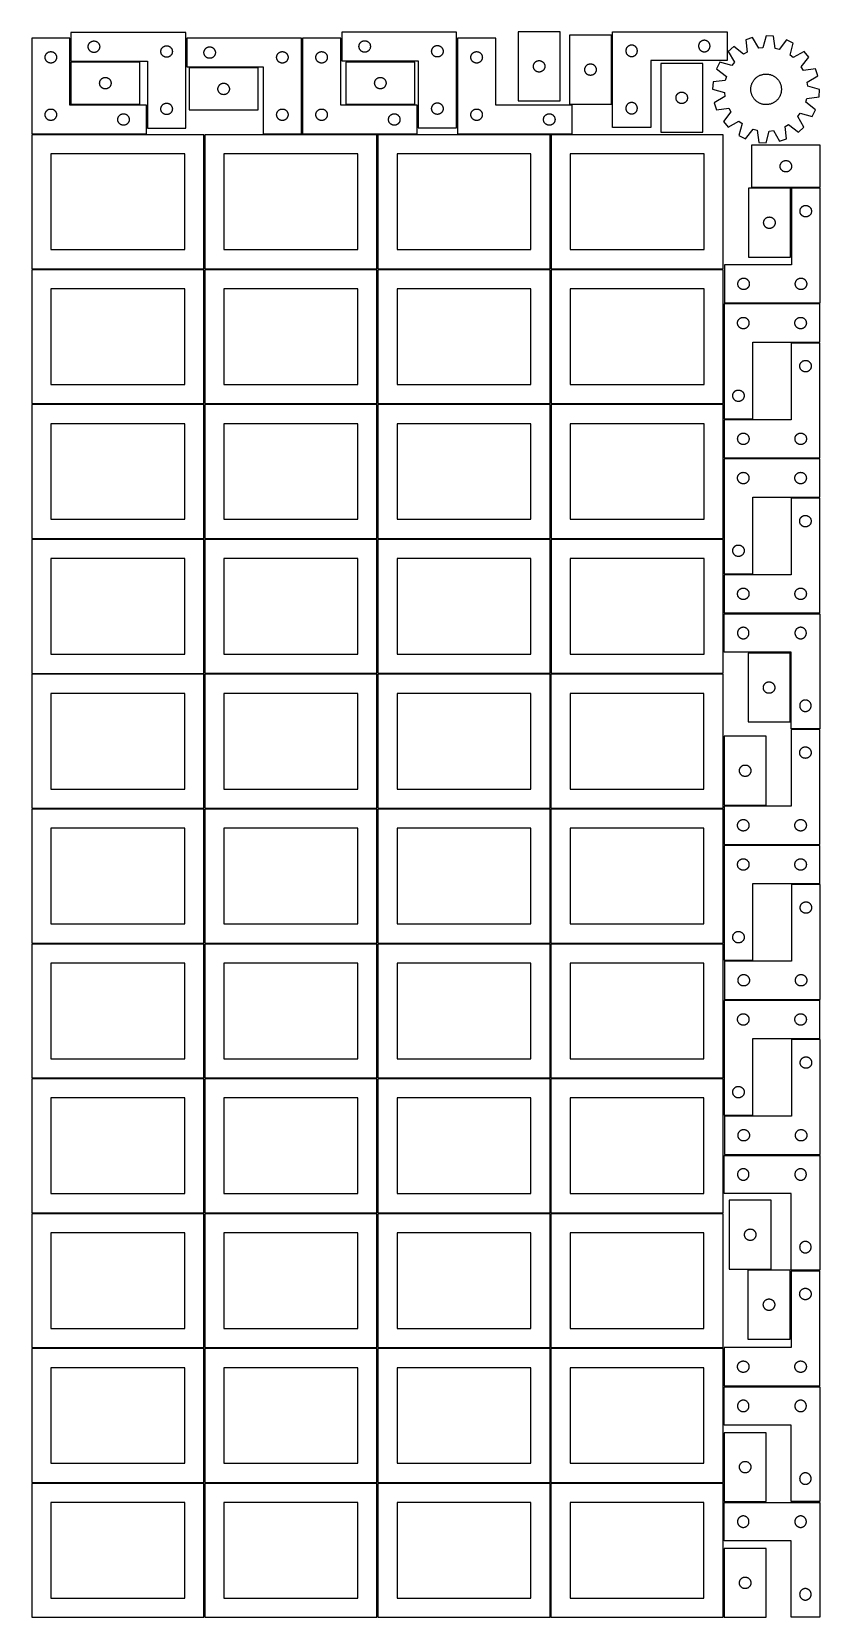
# Model space of a CAD drawing. Header units: millimetres. Extents: x 7 to 1243, y 7 to 2493.
import ezdxf

# ---------------------------------------------------------------- set-up
doc = ezdxf.new("R2010")
doc.units = ezdxf.units.MM
doc.layers.add('COMMON', color=5, linetype='CONTINUOUS', true_color=0x0000ff)
doc.layers.add('CUT', color=7, linetype='CONTINUOUS', true_color=0x000000)

msp = doc.modelspace()

# ---------------------------------------------------------------- linework, layer by layer
at = {"layer": 'COMMON'}
for p, q in [((277.291899, 1697.041937), (277.291899, 1487.167755)), ((6.541899, 1486.291936), (276.541899, 1486.291936)), ((277.291899, 1485.541936), (277.291899, 1275.541936)), ((548.7919, 1485.541936), (548.7919, 1275.541936)), ((820.291901, 1485.541936), (820.291901, 1275.541936)), ((6.541899, 1274.791935), (276.541899, 1274.791935)), ((277.291899, 1274.041935), (277.291899, 1064.041935)), ((278.0419, 1274.791935), (548.0419, 1274.791935)), ((548.7919, 1274.041935), (548.7919, 1064.041935)), ((549.541901, 1274.791935), (819.541901, 1274.791935)), ((820.291901, 1274.041935), (820.291901, 1064.041935)), ((821.041902, 1274.791935), (1091.041902, 1274.791935)), ((6.541899, 1063.291934), (276.541899, 1063.291934)), ((277.291899, 1062.541934), (277.291899, 852.541934)), ((278.0419, 1063.291934), (548.0419, 1063.291934)), ((548.7919, 1062.541934), (548.7919, 852.541934)), ((549.541901, 1063.291934), (819.541901, 1063.291934)), ((820.291901, 1062.541934), (820.291901, 852.541934)), ((821.041902, 1063.291934), (1091.041902, 1063.291934)), ((6.541899, 851.791933), (276.541899, 851.791933)), ((277.291899, 851.041933), (277.291899, 641.041933)), ((278.0419, 851.791933), (548.0419, 851.791933)), ((548.7919, 851.041933), (548.7919, 641.041933)), ((549.541901, 851.791933), (819.541901, 851.791933)), ((820.291901, 851.041933), (820.291901, 641.041933)), ((821.041902, 851.791933), (1091.041902, 851.791933)), ((276.541899, 640.291933), (6.541899, 640.291933)), ((277.291899, 639.541932), (277.291899, 429.541932)), ((548.0419, 640.291933), (278.0419, 640.291933)), ((548.791901, 429.541932), (548.791901, 639.541932)), ((549.541901, 640.291932), (819.541901, 640.291932)), ((820.291901, 639.541932), (820.291901, 429.541932)), ((821.041902, 640.291932), (1091.041902, 640.291932)), ((6.541899, 428.791931), (276.541899, 428.791931)), ((277.291899, 428.041931), (277.291899, 218.041931)), ((278.0419, 428.791931), (548.0419, 428.791931)), ((548.7919, 428.041931), (548.7919, 218.041931)), ((819.541901, 428.791932), (549.541901, 428.791932)), ((820.291901, 428.041931), (820.291901, 218.041931)), ((1091.041902, 428.791932), (821.041902, 428.791932)), ((6.541899, 217.29193), (276.520965, 217.29193)), ((277.270965, 216.54193), (277.270965, 6.54193)), ((278.0419, 217.29193), (548.020966, 217.29193)), ((548.770966, 216.54193), (548.770966, 6.54193)), ((549.541901, 217.29193), (819.520967, 217.29193)), ((820.270967, 216.54193), (820.270967, 6.54193)), ((821.041902, 217.29193), (1091.020968, 217.29193))]:
    msp.add_line(p, q, dxfattribs=at)
at = {"layer": 'CUT'}
for p, q in [((248.136318, 2492.436802), (68.136318, 2492.436802)), ((68.136318, 2492.436802), (68.136318, 2447.436802)), ((248.136318, 2342.436802), (248.136318, 2492.436802)), ((672.840542, 2492.838658), (492.840542, 2492.838658)), ((492.840542, 2492.838658), (492.840542, 2447.838658)), ((672.840542, 2342.838658), (672.840542, 2492.838658)), ((769.436731, 2493.171416), (769.436731, 2385.171416)), ((835.436731, 2493.171416), (769.436731, 2493.171416)), ((835.436731, 2385.171416), (835.436731, 2493.171416)), ((849.997522, 2488.034941), (849.997522, 2380.034941)), ((915.997522, 2488.034941), (849.997522, 2488.034941)), ((915.997522, 2380.034941), (915.997522, 2488.034941)), ((917.521238, 2493.478059), (1097.521238, 2493.478059)), ((917.521238, 2343.478059), (917.521238, 2493.478059)), ((1097.521238, 2493.478059), (1097.521238, 2448.478059)), ((1158.560604, 2487.069496), (1153.395102, 2468.394379)), ((1170.068576, 2486.262003), (1158.560604, 2487.069496)), ((66.520965, 2483.251496), (6.520965, 2483.251496)), ((6.520965, 2483.251496), (6.520965, 2333.251496)), ((34.765152, 2462.078564), (35.346229, 2462.1745)), ((35.346229, 2462.1745), (35.932336, 2462.232227)), ((35.932336, 2462.232227), (36.520965, 2462.251496)), ((36.520965, 2462.251496), (37.109593, 2462.232227)), ((37.109593, 2462.232227), (37.6957, 2462.1745)), ((37.6957, 2462.1745), (38.276778, 2462.078564)), ((66.520965, 2378.251496), (66.520965, 2483.251496)), ((95.136318, 2469.936802), (95.155588, 2470.525431)), ((95.155588, 2469.348174), (95.136318, 2469.936802)), ((95.155588, 2470.525431), (95.213314, 2471.111538)), ((95.213314, 2468.762067), (95.155588, 2469.348174)), ((95.213314, 2471.111538), (95.30925, 2471.692615)), ((95.30925, 2468.18099), (95.213314, 2468.762067)), ((95.30925, 2471.692615), (95.442986, 2472.266174)), ((95.442986, 2467.607431), (95.30925, 2468.18099)), ((95.442986, 2472.266174), (95.613947, 2472.829758)), ((95.613947, 2467.043847), (95.442986, 2467.607431)), ((95.613947, 2472.829758), (95.821402, 2473.380953)), ((95.821402, 2466.492652), (95.613947, 2467.043847)), ((95.821402, 2473.380953), (96.064463, 2473.917401)), ((96.064463, 2465.956204), (95.821402, 2466.492652)), ((96.064463, 2473.917401), (96.342089, 2474.436802)), ((96.342089, 2465.436802), (96.064463, 2465.956204)), ((96.342089, 2474.436802), (96.653091, 2474.936935)), ((96.653091, 2464.93667), (96.342089, 2465.436802)), ((96.653091, 2474.936935), (96.996138, 2475.415655)), ((96.996138, 2464.45795), (96.653091, 2464.93667)), ((96.996138, 2475.415655), (97.36976, 2475.870915)), ((97.36976, 2464.00269), (96.996138, 2464.45795)), ((97.36976, 2475.870915), (97.772357, 2476.300764)), ((97.772357, 2463.572841), (97.36976, 2464.00269)), ((97.772357, 2476.300764), (98.202206, 2476.703361)), ((98.202206, 2463.170244), (97.772357, 2463.572841)), ((98.202206, 2476.703361), (98.657465, 2477.076983)), ((98.657465, 2462.796622), (98.202206, 2463.170244)), ((98.657465, 2477.076983), (99.136186, 2477.420029)), ((99.136186, 2462.453576), (98.657465, 2462.796622)), ((99.136186, 2477.420029), (99.636318, 2477.731031)), ((99.636318, 2462.142574), (99.136186, 2462.453576)), ((99.636318, 2477.731031), (100.15572, 2478.008657)), ((100.15572, 2461.864948), (99.636318, 2462.142574)), ((100.15572, 2478.008657), (100.692167, 2478.251718)), ((100.692167, 2478.251718), (101.243363, 2478.459174)), ((101.243363, 2478.459174), (101.806947, 2478.630135)), ((101.806947, 2478.630135), (102.380505, 2478.76387)), ((102.380505, 2478.76387), (102.961582, 2478.859806)), ((102.961582, 2478.859806), (103.54769, 2478.917533)), ((103.54769, 2478.917533), (104.136318, 2478.936802)), ((104.136318, 2478.936802), (104.724946, 2478.917533)), ((104.724946, 2478.917533), (105.311054, 2478.859806)), ((105.311054, 2478.859806), (105.892131, 2478.76387)), ((105.892131, 2478.76387), (106.465689, 2478.630135)), ((106.465689, 2478.630135), (107.029273, 2478.459174)), ((107.029273, 2478.459174), (107.580469, 2478.251718)), ((107.580469, 2478.251718), (108.116916, 2478.008657)), ((108.116916, 2478.008657), (108.636318, 2477.731031)), ((108.636318, 2462.142574), (108.116916, 2461.864948)), ((108.636318, 2477.731031), (109.13645, 2477.420029)), ((109.13645, 2462.453576), (108.636318, 2462.142574)), ((109.13645, 2477.420029), (109.615171, 2477.076983)), ((109.615171, 2462.796622), (109.13645, 2462.453576)), ((109.615171, 2477.076983), (110.07043, 2476.703361)), ((110.07043, 2463.170244), (109.615171, 2462.796622)), ((110.07043, 2476.703361), (110.500279, 2476.300764)), ((110.500279, 2463.572841), (110.07043, 2463.170244)), ((110.500279, 2476.300764), (110.902876, 2475.870915)), ((110.902876, 2464.00269), (110.500279, 2463.572841)), ((110.902876, 2475.870915), (111.276498, 2475.415655)), ((111.276498, 2464.45795), (110.902876, 2464.00269)), ((111.276498, 2475.415655), (111.619545, 2474.936935)), ((111.619545, 2464.93667), (111.276498, 2464.45795)), ((111.619545, 2474.936935), (111.930547, 2474.436802)), ((111.930547, 2465.436802), (111.619545, 2464.93667)), ((111.930547, 2474.436802), (112.208173, 2473.917401)), ((112.208173, 2465.956204), (111.930547, 2465.436802)), ((112.208173, 2473.917401), (112.451234, 2473.380953)), ((112.451234, 2466.492652), (112.208173, 2465.956204)), ((112.451234, 2473.380953), (112.658689, 2472.829758)), ((112.658689, 2467.043847), (112.451234, 2466.492652)), ((112.658689, 2472.829758), (112.82965, 2472.266174)), ((112.82965, 2467.607431), (112.658689, 2467.043847)), ((112.82965, 2472.266174), (112.963386, 2471.692615)), ((112.963386, 2468.18099), (112.82965, 2467.607431)), ((112.963386, 2471.692615), (113.059322, 2471.111538)), ((113.059322, 2468.762067), (112.963386, 2468.18099)), ((113.059322, 2471.111538), (113.117048, 2470.525431)), ((113.117048, 2469.348174), (113.059322, 2468.762067)), ((113.117048, 2470.525431), (113.136318, 2469.936802)), ((113.136318, 2469.936802), (113.117048, 2469.348174)), ((209.136318, 2462.436802), (209.155588, 2463.025431)), ((209.155588, 2461.848174), (209.136318, 2462.436802)), ((209.155588, 2463.025431), (209.213314, 2463.611538)), ((209.213314, 2463.611538), (209.30925, 2464.192615)), ((209.30925, 2464.192615), (209.442986, 2464.766174)), ((209.442986, 2464.766174), (209.613947, 2465.329758)), ((209.613947, 2465.329758), (209.821402, 2465.880953)), ((209.821402, 2465.880953), (210.064463, 2466.417401)), ((210.064463, 2466.417401), (210.342089, 2466.936802)), ((210.342089, 2466.936802), (210.653091, 2467.436935)), ((210.653091, 2467.436935), (210.996138, 2467.915655)), ((210.996138, 2467.915655), (211.36976, 2468.370915)), ((211.36976, 2468.370915), (211.772357, 2468.800764)), ((211.772357, 2468.800764), (212.202206, 2469.203361)), ((212.202206, 2469.203361), (212.657465, 2469.576983)), ((212.657465, 2469.576983), (213.136186, 2469.920029)), ((213.136186, 2469.920029), (213.636318, 2470.231031)), ((213.636318, 2470.231031), (214.15572, 2470.508657)), ((214.15572, 2470.508657), (214.692167, 2470.751718)), ((214.692167, 2470.751718), (215.243363, 2470.959174)), ((215.243363, 2470.959174), (215.806947, 2471.130135)), ((215.806947, 2471.130135), (216.380505, 2471.26387)), ((216.380505, 2471.26387), (216.961582, 2471.359806)), ((216.961582, 2471.359806), (217.54769, 2471.417533)), ((217.54769, 2471.417533), (218.136318, 2471.436802)), ((218.136318, 2471.436802), (218.724946, 2471.417533)), ((218.724946, 2471.417533), (219.311054, 2471.359806)), ((219.311054, 2471.359806), (219.892131, 2471.26387)), ((219.892131, 2471.26387), (220.465689, 2471.130135)), ((220.465689, 2471.130135), (221.029273, 2470.959174)), ((221.029273, 2470.959174), (221.580469, 2470.751718)), ((221.580469, 2470.751718), (222.116916, 2470.508657)), ((222.116916, 2470.508657), (222.636318, 2470.231031)), ((222.636318, 2470.231031), (223.13645, 2469.920029)), ((223.13645, 2469.920029), (223.615171, 2469.576983)), ((223.615171, 2469.576983), (224.07043, 2469.203361)), ((224.07043, 2469.203361), (224.500279, 2468.800764)), ((224.500279, 2468.800764), (224.902876, 2468.370915)), ((224.902876, 2468.370915), (225.276498, 2467.915655)), ((225.276498, 2467.915655), (225.619545, 2467.436935)), ((225.619545, 2467.436935), (225.930547, 2466.936802)), ((225.930547, 2466.936802), (226.208173, 2466.417401)), ((226.208173, 2466.417401), (226.451234, 2465.880953)), ((226.451234, 2465.880953), (226.658689, 2465.329758)), ((226.658689, 2465.329758), (226.82965, 2464.766174)), ((226.82965, 2464.766174), (226.963386, 2464.192615)), ((226.963386, 2464.192615), (227.059322, 2463.611538)), ((227.059322, 2463.611538), (227.117048, 2463.025431)), ((227.117048, 2463.025431), (227.136318, 2462.436802)), ((227.136318, 2462.436802), (227.117048, 2461.848174)), ((429.680752, 2483.2515), (249.680752, 2483.2515)), ((249.680752, 2483.2515), (249.680752, 2438.2515)), ((276.757748, 2461.926235), (276.853684, 2462.507313)), ((276.853684, 2462.507313), (276.987419, 2463.080871)), ((276.987419, 2463.080871), (277.15838, 2463.644455)), ((277.15838, 2463.644455), (277.365836, 2464.195651)), ((277.365836, 2464.195651), (277.608897, 2464.732098)), ((277.608897, 2464.732098), (277.886523, 2465.2515)), ((277.886523, 2465.2515), (278.197525, 2465.751632)), ((278.197525, 2465.751632), (278.540572, 2466.230353)), ((278.540572, 2466.230353), (278.914193, 2466.685612)), ((278.914193, 2466.685612), (279.316791, 2467.115461)), ((279.316791, 2467.115461), (279.746639, 2467.518058)), ((279.746639, 2467.518058), (280.201899, 2467.89168)), ((280.201899, 2467.89168), (280.680619, 2468.234726)), ((280.680619, 2468.234726), (281.180752, 2468.545728)), ((281.180752, 2468.545728), (281.700153, 2468.823354)), ((281.700153, 2468.823354), (282.236601, 2469.066416)), ((282.236601, 2469.066416), (282.787796, 2469.273871)), ((282.787796, 2469.273871), (283.35138, 2469.444832)), ((283.35138, 2469.444832), (283.924939, 2469.578567)), ((283.924939, 2469.578567), (284.506016, 2469.674504)), ((284.506016, 2469.674504), (285.092123, 2469.73223)), ((285.092123, 2469.73223), (285.680752, 2469.7515)), ((285.680752, 2469.7515), (286.26938, 2469.73223)), ((286.26938, 2469.73223), (286.855487, 2469.674504)), ((286.855487, 2469.674504), (287.436564, 2469.578567)), ((287.436564, 2469.578567), (288.010123, 2469.444832)), ((288.010123, 2469.444832), (288.573707, 2469.273871)), ((288.573707, 2469.273871), (289.124902, 2469.066416)), ((289.124902, 2469.066416), (289.66135, 2468.823354)), ((289.66135, 2468.823354), (290.180752, 2468.545728)), ((290.180752, 2468.545728), (290.680884, 2468.234726)), ((290.680884, 2468.234726), (291.159604, 2467.89168)), ((291.159604, 2467.89168), (291.614864, 2467.518058)), ((291.614864, 2467.518058), (292.044713, 2467.115461)), ((292.044713, 2467.115461), (292.44731, 2466.685612)), ((292.44731, 2466.685612), (292.820932, 2466.230353)), ((292.820932, 2466.230353), (293.163978, 2465.751632)), ((293.163978, 2465.751632), (293.47498, 2465.2515)), ((293.47498, 2465.2515), (293.752606, 2464.732098)), ((293.752606, 2464.732098), (293.995667, 2464.195651)), ((293.995667, 2464.195651), (294.203123, 2463.644455)), ((294.203123, 2463.644455), (294.374084, 2463.080871)), ((294.374084, 2463.080871), (294.507819, 2462.507313)), ((294.507819, 2462.507313), (294.603755, 2461.926235)), ((397.924939, 2462.078567), (398.506016, 2462.174504)), ((398.506016, 2462.174504), (399.092123, 2462.23223)), ((399.092123, 2462.23223), (399.680752, 2462.2515)), ((399.680752, 2462.2515), (400.26938, 2462.23223)), ((400.26938, 2462.23223), (400.855487, 2462.174504)), ((400.855487, 2462.174504), (401.436564, 2462.078567)), ((429.680752, 2333.2515), (429.680752, 2483.2515)), ((491.20169, 2483.251496), (431.20169, 2483.251496)), ((431.20169, 2483.251496), (431.20169, 2333.251496)), ((459.445877, 2462.078564), (460.026954, 2462.1745)), ((460.026954, 2462.1745), (460.613062, 2462.232227)), ((460.613062, 2462.232227), (461.20169, 2462.251496)), ((461.20169, 2462.251496), (461.790318, 2462.232227)), ((461.790318, 2462.232227), (462.376425, 2462.1745)), ((462.376425, 2462.1745), (462.957503, 2462.078564)), ((491.20169, 2378.251496), (491.20169, 2483.251496)), ((519.840542, 2470.338658), (519.859811, 2470.927286)), ((519.859811, 2469.75003), (519.840542, 2470.338658)), ((519.859811, 2470.927286), (519.917538, 2471.513394)), ((519.917538, 2469.163922), (519.859811, 2469.75003)), ((519.917538, 2471.513394), (520.013474, 2472.094471)), ((520.013474, 2468.582845), (519.917538, 2469.163922)), ((520.013474, 2472.094471), (520.147209, 2472.668029)), ((520.147209, 2468.009287), (520.013474, 2468.582845)), ((520.147209, 2472.668029), (520.31817, 2473.231613)), ((520.31817, 2467.445703), (520.147209, 2468.009287)), ((520.31817, 2473.231613), (520.525626, 2473.782809)), ((520.525626, 2466.894507), (520.31817, 2467.445703)), ((520.525626, 2473.782809), (520.768687, 2474.319256)), ((520.768687, 2466.35806), (520.525626, 2466.894507)), ((520.768687, 2474.319256), (521.046313, 2474.838658)), ((521.046313, 2465.838658), (520.768687, 2466.35806)), ((521.046313, 2474.838658), (521.357315, 2475.33879)), ((521.357315, 2465.338526), (521.046313, 2465.838658)), ((521.357315, 2475.33879), (521.700362, 2475.817511)), ((521.700362, 2464.859805), (521.357315, 2465.338526)), ((521.700362, 2475.817511), (522.073983, 2476.27277)), ((522.073983, 2464.404546), (521.700362, 2464.859805)), ((522.073983, 2476.27277), (522.476581, 2476.702619)), ((522.476581, 2463.974697), (522.073983, 2464.404546)), ((522.476581, 2476.702619), (522.906429, 2477.105216)), ((522.906429, 2463.5721), (522.476581, 2463.974697)), ((522.906429, 2477.105216), (523.361689, 2477.478838)), ((523.361689, 2463.198478), (522.906429, 2463.5721)), ((523.361689, 2477.478838), (523.84041, 2477.821884)), ((523.84041, 2462.855431), (523.361689, 2463.198478)), ((523.84041, 2477.821884), (524.340542, 2478.132887)), ((524.340542, 2462.544429), (523.84041, 2462.855431)), ((524.340542, 2478.132887), (524.859943, 2478.410513)), ((524.859943, 2462.266803), (524.340542, 2462.544429)), ((524.859943, 2478.410513), (525.396391, 2478.653574)), ((525.396391, 2462.023742), (524.859943, 2462.266803)), ((525.396391, 2478.653574), (525.947586, 2478.861029)), ((525.947586, 2478.861029), (526.51117, 2479.03199)), ((526.51117, 2479.03199), (527.084729, 2479.165725)), ((527.084729, 2479.165725), (527.665806, 2479.261662)), ((527.665806, 2479.261662), (528.251913, 2479.319388)), ((528.251913, 2479.319388), (528.840542, 2479.338658)), ((528.840542, 2479.338658), (529.42917, 2479.319388)), ((529.42917, 2479.319388), (530.015277, 2479.261662)), ((530.015277, 2479.261662), (530.596355, 2479.165725)), ((530.596355, 2479.165725), (531.169913, 2479.03199)), ((531.169913, 2479.03199), (531.733497, 2478.861029)), ((531.733497, 2478.861029), (532.284693, 2478.653574)), ((532.284693, 2478.653574), (532.82114, 2478.410513)), ((532.82114, 2462.266803), (532.284693, 2462.023742)), ((532.82114, 2478.410513), (533.340542, 2478.132887)), ((533.340542, 2462.544429), (532.82114, 2462.266803)), ((533.340542, 2478.132887), (533.840674, 2477.821884)), ((533.840674, 2462.855431), (533.340542, 2462.544429)), ((533.840674, 2477.821884), (534.319394, 2477.478838)), ((534.319394, 2463.198478), (533.840674, 2462.855431)), ((534.319394, 2477.478838), (534.774654, 2477.105216)), ((534.774654, 2463.5721), (534.319394, 2463.198478)), ((534.774654, 2477.105216), (535.204503, 2476.702619)), ((535.204503, 2463.974697), (534.774654, 2463.5721)), ((535.204503, 2476.702619), (535.6071, 2476.27277)), ((535.6071, 2464.404546), (535.204503, 2463.974697)), ((535.6071, 2476.27277), (535.980722, 2475.817511)), ((535.980722, 2464.859805), (535.6071, 2464.404546)), ((535.980722, 2475.817511), (536.323768, 2475.33879)), ((536.323768, 2465.338526), (535.980722, 2464.859805)), ((536.323768, 2475.33879), (536.63477, 2474.838658)), ((536.63477, 2465.838658), (536.323768, 2465.338526)), ((536.63477, 2474.838658), (536.912396, 2474.319256)), ((536.912396, 2466.35806), (536.63477, 2465.838658)), ((536.912396, 2474.319256), (537.155457, 2473.782809)), ((537.155457, 2466.894507), (536.912396, 2466.35806)), ((537.155457, 2473.782809), (537.362913, 2473.231613)), ((537.362913, 2467.445703), (537.155457, 2466.894507)), ((537.362913, 2473.231613), (537.533874, 2472.668029)), ((537.533874, 2468.009287), (537.362913, 2467.445703)), ((537.533874, 2472.668029), (537.667609, 2472.094471)), ((537.667609, 2468.582845), (537.533874, 2468.009287)), ((537.667609, 2472.094471), (537.763545, 2471.513394)), ((537.763545, 2469.163922), (537.667609, 2468.582845)), ((537.763545, 2471.513394), (537.821272, 2470.927286)), ((537.821272, 2469.75003), (537.763545, 2469.163922)), ((537.821272, 2470.927286), (537.840542, 2470.338658)), ((537.840542, 2470.338658), (537.821272, 2469.75003)), ((633.840542, 2462.838658), (633.859811, 2463.427286)), ((633.859811, 2462.25003), (633.840542, 2462.838658)), ((633.859811, 2463.427286), (633.917538, 2464.013394)), ((633.917538, 2461.663922), (633.859811, 2462.25003)), ((633.917538, 2464.013394), (634.013474, 2464.594471)), ((634.013474, 2464.594471), (634.147209, 2465.168029)), ((634.147209, 2465.168029), (634.31817, 2465.731613)), ((634.31817, 2465.731613), (634.525626, 2466.282809)), ((634.525626, 2466.282809), (634.768687, 2466.819256)), ((634.768687, 2466.819256), (635.046313, 2467.338658)), ((635.046313, 2467.338658), (635.357315, 2467.83879)), ((635.357315, 2467.83879), (635.700362, 2468.317511)), ((635.700362, 2468.317511), (636.073983, 2468.77277)), ((636.073983, 2468.77277), (636.476581, 2469.202619)), ((636.476581, 2469.202619), (636.906429, 2469.605216)), ((636.906429, 2469.605216), (637.361689, 2469.978838)), ((637.361689, 2469.978838), (637.84041, 2470.321884)), ((637.84041, 2470.321884), (638.340542, 2470.632887)), ((638.340542, 2470.632887), (638.859943, 2470.910513)), ((638.859943, 2470.910513), (639.396391, 2471.153574)), ((639.396391, 2471.153574), (639.947586, 2471.361029)), ((639.947586, 2471.361029), (640.51117, 2471.53199)), ((640.51117, 2471.53199), (641.084729, 2471.665725)), ((641.084729, 2471.665725), (641.665806, 2471.761662)), ((641.665806, 2471.761662), (642.251913, 2471.819388)), ((642.251913, 2471.819388), (642.840542, 2471.838658)), ((642.840542, 2471.838658), (643.42917, 2471.819388)), ((643.42917, 2471.819388), (644.015277, 2471.761662)), ((644.015277, 2471.761662), (644.596355, 2471.665725)), ((644.596355, 2471.665725), (645.169913, 2471.53199)), ((645.169913, 2471.53199), (645.733497, 2471.361029)), ((645.733497, 2471.361029), (646.284693, 2471.153574)), ((646.284693, 2471.153574), (646.82114, 2470.910513)), ((646.82114, 2470.910513), (647.340542, 2470.632887)), ((647.340542, 2470.632887), (647.840674, 2470.321884)), ((647.840674, 2470.321884), (648.319394, 2469.978838)), ((648.319394, 2469.978838), (648.774654, 2469.605216)), ((648.774654, 2469.605216), (649.204503, 2469.202619)), ((649.204503, 2469.202619), (649.6071, 2468.77277)), ((649.6071, 2468.77277), (649.980722, 2468.317511)), ((649.980722, 2468.317511), (650.323768, 2467.83879)), ((650.323768, 2467.83879), (650.63477, 2467.338658)), ((650.63477, 2467.338658), (650.912396, 2466.819256)), ((650.912396, 2466.819256), (651.155457, 2466.282809)), ((651.155457, 2466.282809), (651.362913, 2465.731613)), ((651.362913, 2465.731613), (651.533874, 2465.168029)), ((651.533874, 2465.168029), (651.667609, 2464.594471)), ((651.667609, 2464.594471), (651.763545, 2464.013394)), ((651.763545, 2464.013394), (651.821272, 2463.427286)), ((651.821272, 2462.25003), (651.763545, 2461.663922)), ((651.821272, 2463.427286), (651.840542, 2462.838658)), ((651.840542, 2462.838658), (651.821272, 2462.25003)), ((734.36151, 2483.251496), (674.36151, 2483.251496)), ((674.36151, 2483.251496), (674.36151, 2333.251496)), ((702.605697, 2462.078564), (703.186775, 2462.1745)), ((703.186775, 2462.1745), (703.772882, 2462.232227)), ((703.772882, 2462.232227), (704.36151, 2462.251496)), ((704.36151, 2462.251496), (704.950138, 2462.232227)), ((704.950138, 2462.232227), (705.536246, 2462.1745)), ((705.536246, 2462.1745), (706.117323, 2462.078564)), ((734.36151, 2378.251496), (734.36151, 2483.251496)), ((938.540508, 2464.066687), (938.521238, 2463.478059)), ((938.521238, 2463.478059), (938.540508, 2462.889431)), ((938.598234, 2464.652794), (938.540508, 2464.066687)), ((938.540508, 2462.889431), (938.598234, 2462.303323)), ((938.69417, 2465.233872), (938.598234, 2464.652794)), ((938.598234, 2462.303323), (938.69417, 2461.722246)), ((938.827906, 2465.80743), (938.69417, 2465.233872)), ((938.998867, 2466.371014), (938.827906, 2465.80743)), ((939.206322, 2466.92221), (938.998867, 2466.371014)), ((939.449383, 2467.458657), (939.206322, 2466.92221)), ((939.727009, 2467.978059), (939.449383, 2467.458657)), ((940.038011, 2468.478191), (939.727009, 2467.978059)), ((940.381058, 2468.956912), (940.038011, 2468.478191)), ((940.75468, 2469.412171), (940.381058, 2468.956912)), ((941.157277, 2469.84202), (940.75468, 2469.412171)), ((941.587126, 2470.244617), (941.157277, 2469.84202)), ((942.042385, 2470.618239), (941.587126, 2470.244617)), ((942.521106, 2470.961285), (942.042385, 2470.618239)), ((943.021238, 2471.272287), (942.521106, 2470.961285)), ((943.54064, 2471.549913), (943.021238, 2471.272287)), ((944.077087, 2471.792974), (943.54064, 2471.549913)), ((944.628283, 2472.00043), (944.077087, 2471.792974)), ((945.191867, 2472.171391), (944.628283, 2472.00043)), ((945.765425, 2472.305126), (945.191867, 2472.171391)), ((946.346502, 2472.401062), (945.765425, 2472.305126)), ((946.93261, 2472.458789), (946.346502, 2472.401062)), ((947.521238, 2472.478059), (946.93261, 2472.458789)), ((948.109866, 2472.458789), (947.521238, 2472.478059)), ((948.695974, 2472.401062), (948.109866, 2472.458789)), ((949.277051, 2472.305126), (948.695974, 2472.401062)), ((949.850609, 2472.171391), (949.277051, 2472.305126)), ((950.414193, 2472.00043), (949.850609, 2472.171391)), ((950.965389, 2471.792974), (950.414193, 2472.00043)), ((951.501836, 2471.549913), (950.965389, 2471.792974)), ((952.021238, 2471.272287), (951.501836, 2471.549913)), ((952.52137, 2470.961285), (952.021238, 2471.272287)), ((953.000091, 2470.618239), (952.52137, 2470.961285)), ((953.45535, 2470.244617), (953.000091, 2470.618239)), ((953.885199, 2469.84202), (953.45535, 2470.244617)), ((954.287796, 2469.412171), (953.885199, 2469.84202)), ((954.661418, 2468.956912), (954.287796, 2469.412171)), ((955.004464, 2468.478191), (954.661418, 2468.956912)), ((955.315467, 2467.978059), (955.004464, 2468.478191)), ((955.593093, 2467.458657), (955.315467, 2467.978059)), ((955.836154, 2466.92221), (955.593093, 2467.458657)), ((956.043609, 2466.371014), (955.836154, 2466.92221)), ((956.21457, 2465.80743), (956.043609, 2466.371014)), ((956.348305, 2465.233872), (956.21457, 2465.80743)), ((956.444242, 2464.652794), (956.348305, 2465.233872)), ((956.348305, 2461.722246), (956.444242, 2462.303323)), ((956.501968, 2464.066687), (956.444242, 2464.652794)), ((956.444242, 2462.303323), (956.501968, 2462.889431)), ((956.521238, 2463.478059), (956.501968, 2464.066687)), ((956.501968, 2462.889431), (956.521238, 2463.478059)), ((1052.540508, 2471.566687), (1052.521238, 2470.978059)), ((1052.521238, 2470.978059), (1052.540508, 2470.389431)), ((1052.598234, 2472.152794), (1052.540508, 2471.566687)), ((1052.540508, 2470.389431), (1052.598234, 2469.803323)), ((1052.69417, 2472.733872), (1052.598234, 2472.152794)), ((1052.598234, 2469.803323), (1052.69417, 2469.222246)), ((1052.827906, 2473.30743), (1052.69417, 2472.733872)), ((1052.69417, 2469.222246), (1052.827906, 2468.648687)), ((1052.998867, 2473.871014), (1052.827906, 2473.30743)), ((1052.827906, 2468.648687), (1052.998867, 2468.085104)), ((1053.206322, 2474.42221), (1052.998867, 2473.871014)), ((1052.998867, 2468.085104), (1053.206322, 2467.533908)), ((1053.449383, 2474.958657), (1053.206322, 2474.42221)), ((1053.206322, 2467.533908), (1053.449383, 2466.99746)), ((1053.727009, 2475.478059), (1053.449383, 2474.958657)), ((1053.449383, 2466.99746), (1053.727009, 2466.478059)), ((1054.038011, 2475.978191), (1053.727009, 2475.478059)), ((1053.727009, 2466.478059), (1054.038011, 2465.977927)), ((1054.381058, 2476.456912), (1054.038011, 2475.978191)), ((1054.038011, 2465.977927), (1054.381058, 2465.499206)), ((1054.75468, 2476.912171), (1054.381058, 2476.456912)), ((1054.381058, 2465.499206), (1054.75468, 2465.043946)), ((1055.157277, 2477.34202), (1054.75468, 2476.912171)), ((1054.75468, 2465.043946), (1055.157277, 2464.614098)), ((1055.587126, 2477.744617), (1055.157277, 2477.34202)), ((1055.157277, 2464.614098), (1055.587126, 2464.2115)), ((1056.042385, 2478.118239), (1055.587126, 2477.744617)), ((1055.587126, 2464.2115), (1056.042385, 2463.837879)), ((1056.521106, 2478.461285), (1056.042385, 2478.118239)), ((1056.042385, 2463.837879), (1056.521106, 2463.494832)), ((1057.021238, 2478.772287), (1056.521106, 2478.461285)), ((1056.521106, 2463.494832), (1057.021238, 2463.18383)), ((1057.54064, 2479.049913), (1057.021238, 2478.772287)), ((1057.021238, 2463.18383), (1057.54064, 2462.906204)), ((1058.077087, 2479.292974), (1057.54064, 2479.049913)), ((1057.54064, 2462.906204), (1058.077087, 2462.663143)), ((1058.628283, 2479.50043), (1058.077087, 2479.292974)), ((1058.077087, 2462.663143), (1058.628283, 2462.455688)), ((1059.191867, 2479.671391), (1058.628283, 2479.50043)), ((1058.628283, 2462.455688), (1059.191867, 2462.284726)), ((1059.765425, 2479.805126), (1059.191867, 2479.671391)), ((1059.191867, 2462.284726), (1059.765425, 2462.150991)), ((1060.346502, 2479.901062), (1059.765425, 2479.805126)), ((1059.765425, 2462.150991), (1060.346502, 2462.055055)), ((1060.93261, 2479.958789), (1060.346502, 2479.901062)), ((1061.521238, 2479.978059), (1060.93261, 2479.958789)), ((1062.109866, 2479.958789), (1061.521238, 2479.978059)), ((1062.695974, 2479.901062), (1062.109866, 2479.958789)), ((1063.277051, 2479.805126), (1062.695974, 2479.901062)), ((1062.695974, 2462.055055), (1063.277051, 2462.150991)), ((1063.850609, 2479.671391), (1063.277051, 2479.805126)), ((1063.277051, 2462.150991), (1063.850609, 2462.284726)), ((1064.414193, 2479.50043), (1063.850609, 2479.671391)), ((1063.850609, 2462.284726), (1064.414193, 2462.455688)), ((1064.965389, 2479.292974), (1064.414193, 2479.50043)), ((1064.414193, 2462.455688), (1064.965389, 2462.663143)), ((1065.501836, 2479.049913), (1064.965389, 2479.292974)), ((1064.965389, 2462.663143), (1065.501836, 2462.906204)), ((1066.021238, 2478.772287), (1065.501836, 2479.049913)), ((1065.501836, 2462.906204), (1066.021238, 2463.18383)), ((1066.52137, 2478.461285), (1066.021238, 2478.772287)), ((1066.021238, 2463.18383), (1066.52137, 2463.494832)), ((1067.000091, 2478.118239), (1066.52137, 2478.461285)), ((1066.52137, 2463.494832), (1067.000091, 2463.837879)), ((1067.45535, 2477.744617), (1067.000091, 2478.118239)), ((1067.000091, 2463.837879), (1067.45535, 2464.2115)), ((1067.885199, 2477.34202), (1067.45535, 2477.744617)), ((1067.45535, 2464.2115), (1067.885199, 2464.614098)), ((1068.287796, 2476.912171), (1067.885199, 2477.34202)), ((1067.885199, 2464.614098), (1068.287796, 2465.043946)), ((1068.661418, 2476.456912), (1068.287796, 2476.912171)), ((1068.287796, 2465.043946), (1068.661418, 2465.499206)), ((1069.004464, 2475.978191), (1068.661418, 2476.456912)), ((1068.661418, 2465.499206), (1069.004464, 2465.977927)), ((1069.315467, 2475.478059), (1069.004464, 2475.978191)), ((1069.004464, 2465.977927), (1069.315467, 2466.478059)), ((1069.593093, 2474.958657), (1069.315467, 2475.478059)), ((1069.315467, 2466.478059), (1069.593093, 2466.99746)), ((1069.836154, 2474.42221), (1069.593093, 2474.958657)), ((1069.593093, 2466.99746), (1069.836154, 2467.533908)), ((1070.043609, 2473.871014), (1069.836154, 2474.42221)), ((1069.836154, 2467.533908), (1070.043609, 2468.085104)), ((1070.21457, 2473.30743), (1070.043609, 2473.871014)), ((1070.043609, 2468.085104), (1070.21457, 2468.648687)), ((1070.348305, 2472.733872), (1070.21457, 2473.30743)), ((1070.21457, 2468.648687), (1070.348305, 2469.222246)), ((1070.444242, 2472.152794), (1070.348305, 2472.733872)), ((1070.348305, 2469.222246), (1070.444242, 2469.803323)), ((1070.501968, 2471.566687), (1070.444242, 2472.152794)), ((1070.444242, 2469.803323), (1070.501968, 2470.389431)), ((1070.521238, 2470.978059), (1070.501968, 2471.566687)), ((1070.501968, 2470.389431), (1070.521238, 2470.978059)), ((1107.839289, 2470.111927), (1099.13094, 2462.545546)), ((1099.13094, 2462.545546), (1108.683681, 2445.687682)), ((1123.197935, 2458.298612), (1107.839289, 2470.111927)), ((1137.347707, 2484.376052), (1126.406713, 2480.718168)), ((1126.406713, 2480.718168), (1128.78107, 2461.487858)), ((1147.016486, 2467.584473), (1137.347707, 2484.376052)), ((1153.395102, 2468.394379), (1147.016486, 2467.584473)), ((1172.575503, 2467.048525), (1170.068576, 2486.262003)), ((1178.778514, 2465.355789), (1172.575503, 2467.048525)), ((1190.697473, 2480.632596), (1178.778514, 2465.355789)), ((1201.020438, 2475.48266), (1190.697473, 2480.632596)), ((1195.983858, 2456.772361), (1201.020438, 2475.48266)), ((1217.924774, 2462.387429), (1201.06691, 2452.834688)), ((1225.491155, 2453.67908), (1217.924774, 2462.387429)), ((27.520965, 2453.251496), (27.540234, 2453.840124)), ((27.540234, 2452.662868), (27.520965, 2453.251496)), ((27.540234, 2453.840124), (27.597961, 2454.426232)), ((27.597961, 2452.07676), (27.540234, 2452.662868)), ((27.597961, 2454.426232), (27.693897, 2455.007309)), ((27.693897, 2451.495683), (27.597961, 2452.07676)), ((27.693897, 2455.007309), (27.827632, 2455.580868)), ((27.827632, 2450.922125), (27.693897, 2451.495683)), ((27.827632, 2455.580868), (27.998593, 2456.144451)), ((27.998593, 2450.358541), (27.827632, 2450.922125)), ((27.998593, 2456.144451), (28.206049, 2456.695647)), ((28.206049, 2449.807345), (27.998593, 2450.358541)), ((28.206049, 2456.695647), (28.44911, 2457.232094)), ((28.44911, 2449.270898), (28.206049, 2449.807345)), ((28.44911, 2457.232094), (28.726736, 2457.751496)), ((28.726736, 2448.751496), (28.44911, 2449.270898)), ((28.726736, 2457.751496), (29.037738, 2458.251628)), ((29.037738, 2448.251364), (28.726736, 2448.751496)), ((29.037738, 2458.251628), (29.380785, 2458.730349)), ((29.380785, 2447.772643), (29.037738, 2448.251364)), ((29.380785, 2458.730349), (29.754406, 2459.185609)), ((29.754406, 2447.317384), (29.380785, 2447.772643)), ((29.754406, 2459.185609), (30.157004, 2459.615457)), ((30.157004, 2446.887535), (29.754406, 2447.317384)), ((30.157004, 2459.615457), (30.586852, 2460.018054)), ((30.586852, 2446.484938), (30.157004, 2446.887535)), ((30.586852, 2460.018054), (31.042112, 2460.391676)), ((31.042112, 2446.111316), (30.586852, 2446.484938)), ((31.042112, 2460.391676), (31.520833, 2460.734723)), ((31.520833, 2445.76827), (31.042112, 2446.111316)), ((31.520833, 2460.734723), (32.020965, 2461.045725)), ((32.020965, 2445.457268), (31.520833, 2445.76827)), ((32.020965, 2461.045725), (32.540366, 2461.323351)), ((32.540366, 2445.179642), (32.020965, 2445.457268)), ((32.540366, 2461.323351), (33.076814, 2461.566412)), ((33.076814, 2444.93658), (32.540366, 2445.179642)), ((33.076814, 2461.566412), (33.628009, 2461.773867)), ((33.628009, 2444.729125), (33.076814, 2444.93658)), ((33.628009, 2461.773867), (34.191593, 2461.944829)), ((34.191593, 2444.558164), (33.628009, 2444.729125)), ((34.191593, 2461.944829), (34.765152, 2462.078564)), ((34.765152, 2444.424429), (34.191593, 2444.558164)), ((35.346229, 2444.328492), (34.765152, 2444.424429)), ((35.932336, 2444.270766), (35.346229, 2444.328492)), ((36.520965, 2444.251496), (35.932336, 2444.270766)), ((37.109593, 2444.270766), (36.520965, 2444.251496)), ((37.6957, 2444.328492), (37.109593, 2444.270766)), ((38.276778, 2444.424429), (37.6957, 2444.328492)), ((38.276778, 2462.078564), (38.850336, 2461.944829)), ((38.850336, 2444.558164), (38.276778, 2444.424429)), ((38.850336, 2461.944829), (39.41392, 2461.773867)), ((39.41392, 2444.729125), (38.850336, 2444.558164)), ((39.41392, 2461.773867), (39.965116, 2461.566412)), ((39.965116, 2444.93658), (39.41392, 2444.729125)), ((39.965116, 2461.566412), (40.501563, 2461.323351)), ((40.501563, 2445.179642), (39.965116, 2444.93658)), ((40.501563, 2461.323351), (41.020965, 2461.045725)), ((41.020965, 2445.457268), (40.501563, 2445.179642)), ((41.020965, 2461.045725), (41.521097, 2460.734723)), ((41.521097, 2445.76827), (41.020965, 2445.457268)), ((41.521097, 2460.734723), (41.999817, 2460.391676)), ((41.999817, 2446.111316), (41.521097, 2445.76827)), ((41.999817, 2460.391676), (42.455077, 2460.018054)), ((42.455077, 2446.484938), (41.999817, 2446.111316)), ((42.455077, 2460.018054), (42.884926, 2459.615457)), ((42.884926, 2446.887535), (42.455077, 2446.484938)), ((42.884926, 2459.615457), (43.287523, 2459.185609)), ((43.287523, 2447.317384), (42.884926, 2446.887535)), ((43.287523, 2459.185609), (43.661145, 2458.730349)), ((43.661145, 2447.772643), (43.287523, 2447.317384)), ((43.661145, 2458.730349), (44.004191, 2458.251628)), ((44.004191, 2448.251364), (43.661145, 2447.772643)), ((44.004191, 2458.251628), (44.315193, 2457.751496)), ((44.315193, 2448.751496), (44.004191, 2448.251364)), ((44.315193, 2457.751496), (44.592819, 2457.232094)), ((44.592819, 2449.270898), (44.315193, 2448.751496)), ((44.592819, 2457.232094), (44.83588, 2456.695647)), ((44.83588, 2449.807345), (44.592819, 2449.270898)), ((44.83588, 2456.695647), (45.043336, 2456.144451)), ((45.043336, 2450.358541), (44.83588, 2449.807345)), ((45.043336, 2456.144451), (45.214297, 2455.580868)), ((45.214297, 2450.922125), (45.043336, 2450.358541)), ((45.214297, 2455.580868), (45.348032, 2455.007309)), ((45.348032, 2451.495683), (45.214297, 2450.922125)), ((45.348032, 2455.007309), (45.443968, 2454.426232)), ((45.443968, 2452.07676), (45.348032, 2451.495683)), ((45.443968, 2454.426232), (45.501695, 2453.840124)), ((45.501695, 2452.662868), (45.443968, 2452.07676)), ((45.501695, 2453.840124), (45.520965, 2453.251496)), ((45.520965, 2453.251496), (45.501695, 2452.662868)), ((176.05148, 2445.781773), (68.05148, 2445.781773)), ((68.05148, 2445.781773), (68.05148, 2379.781773)), ((68.136318, 2447.436802), (188.136318, 2447.436802)), ((100.692167, 2461.621887), (100.15572, 2461.864948)), ((101.243363, 2461.414431), (100.692167, 2461.621887)), ((101.806947, 2461.24347), (101.243363, 2461.414431)), ((102.380505, 2461.109735), (101.806947, 2461.24347)), ((102.961582, 2461.013799), (102.380505, 2461.109735)), ((103.54769, 2460.956072), (102.961582, 2461.013799)), ((104.136318, 2460.936802), (103.54769, 2460.956072)), ((104.724946, 2460.956072), (104.136318, 2460.936802)), ((105.311054, 2461.013799), (104.724946, 2460.956072)), ((105.892131, 2461.109735), (105.311054, 2461.013799)), ((106.465689, 2461.24347), (105.892131, 2461.109735)), ((107.029273, 2461.414431), (106.465689, 2461.24347)), ((107.580469, 2461.621887), (107.029273, 2461.414431)), ((108.116916, 2461.864948), (107.580469, 2461.621887)), ((176.05148, 2379.781773), (176.05148, 2445.781773)), ((188.136318, 2447.436802), (188.136318, 2342.436802)), ((209.213314, 2461.262067), (209.155588, 2461.848174)), ((209.30925, 2460.68099), (209.213314, 2461.262067)), ((209.442986, 2460.107431), (209.30925, 2460.68099)), ((209.613947, 2459.543847), (209.442986, 2460.107431)), ((209.821402, 2458.992652), (209.613947, 2459.543847)), ((210.064463, 2458.456204), (209.821402, 2458.992652)), ((210.342089, 2457.936802), (210.064463, 2458.456204)), ((210.653091, 2457.43667), (210.342089, 2457.936802)), ((210.996138, 2456.95795), (210.653091, 2457.43667)), ((211.36976, 2456.50269), (210.996138, 2456.95795)), ((211.772357, 2456.072841), (211.36976, 2456.50269)), ((212.202206, 2455.670244), (211.772357, 2456.072841)), ((212.657465, 2455.296622), (212.202206, 2455.670244)), ((213.136186, 2454.953576), (212.657465, 2455.296622)), ((213.636318, 2454.642574), (213.136186, 2454.953576)), ((214.15572, 2454.364948), (213.636318, 2454.642574)), ((214.692167, 2454.121887), (214.15572, 2454.364948)), ((215.243363, 2453.914431), (214.692167, 2454.121887)), ((215.806947, 2453.74347), (215.243363, 2453.914431)), ((216.380505, 2453.609735), (215.806947, 2453.74347)), ((216.961582, 2453.513799), (216.380505, 2453.609735)), ((217.54769, 2453.456072), (216.961582, 2453.513799)), ((218.136318, 2453.436802), (217.54769, 2453.456072)), ((218.724946, 2453.456072), (218.136318, 2453.436802)), ((219.311054, 2453.513799), (218.724946, 2453.456072)), ((219.892131, 2453.609735), (219.311054, 2453.513799)), ((220.465689, 2453.74347), (219.892131, 2453.609735)), ((221.029273, 2453.914431), (220.465689, 2453.74347)), ((221.580469, 2454.121887), (221.029273, 2453.914431)), ((222.116916, 2454.364948), (221.580469, 2454.121887)), ((222.636318, 2454.642574), (222.116916, 2454.364948)), ((223.13645, 2454.953576), (222.636318, 2454.642574)), ((223.615171, 2455.296622), (223.13645, 2454.953576)), ((224.07043, 2455.670244), (223.615171, 2455.296622)), ((224.500279, 2456.072841), (224.07043, 2455.670244)), ((224.902876, 2456.50269), (224.500279, 2456.072841)), ((225.276498, 2456.95795), (224.902876, 2456.50269)), ((225.619545, 2457.43667), (225.276498, 2456.95795)), ((225.930547, 2457.936802), (225.619545, 2457.43667)), ((226.208173, 2458.456204), (225.930547, 2457.936802)), ((226.451234, 2458.992652), (226.208173, 2458.456204)), ((226.658689, 2459.543847), (226.451234, 2458.992652)), ((226.82965, 2460.107431), (226.658689, 2459.543847)), ((226.963386, 2460.68099), (226.82965, 2460.107431)), ((227.059322, 2461.262067), (226.963386, 2460.68099)), ((227.117048, 2461.848174), (227.059322, 2461.262067)), ((249.680752, 2438.2515), (369.680752, 2438.2515)), ((276.680752, 2460.7515), (276.700021, 2461.340128)), ((276.700021, 2460.162872), (276.680752, 2460.7515)), ((276.700021, 2461.340128), (276.757748, 2461.926235)), ((276.757748, 2459.576764), (276.700021, 2460.162872)), ((276.853684, 2458.995687), (276.757748, 2459.576764)), ((276.987419, 2458.422128), (276.853684, 2458.995687)), ((277.15838, 2457.858545), (276.987419, 2458.422128)), ((277.365836, 2457.307349), (277.15838, 2457.858545)), ((277.608897, 2456.770902), (277.365836, 2457.307349)), ((277.886523, 2456.2515), (277.608897, 2456.770902)), ((278.197525, 2455.751368), (277.886523, 2456.2515)), ((278.540572, 2455.272647), (278.197525, 2455.751368)), ((278.914193, 2454.817387), (278.540572, 2455.272647)), ((279.316791, 2454.387539), (278.914193, 2454.817387)), ((279.746639, 2453.984941), (279.316791, 2454.387539)), ((280.201899, 2453.61132), (279.746639, 2453.984941)), ((280.680619, 2453.268273), (280.201899, 2453.61132)), ((281.180752, 2452.957271), (280.680619, 2453.268273)), ((281.700153, 2452.679645), (281.180752, 2452.957271)), ((282.236601, 2452.436584), (281.700153, 2452.679645)), ((282.787796, 2452.229129), (282.236601, 2452.436584)), ((283.35138, 2452.058167), (282.787796, 2452.229129)), ((283.924939, 2451.924432), (283.35138, 2452.058167)), ((284.506016, 2451.828496), (283.924939, 2451.924432)), ((285.092123, 2451.770769), (284.506016, 2451.828496)), ((285.680752, 2451.7515), (285.092123, 2451.770769)), ((286.26938, 2451.770769), (285.680752, 2451.7515)), ((286.855487, 2451.828496), (286.26938, 2451.770769)), ((287.436564, 2451.924432), (286.855487, 2451.828496)), ((288.010123, 2452.058167), (287.436564, 2451.924432)), ((288.573707, 2452.229129), (288.010123, 2452.058167)), ((289.124902, 2452.436584), (288.573707, 2452.229129)), ((289.66135, 2452.679645), (289.124902, 2452.436584)), ((290.180752, 2452.957271), (289.66135, 2452.679645)), ((290.680884, 2453.268273), (290.180752, 2452.957271)), ((291.159604, 2453.61132), (290.680884, 2453.268273)), ((291.614864, 2453.984941), (291.159604, 2453.61132)), ((292.044713, 2454.387539), (291.614864, 2453.984941)), ((292.44731, 2454.817387), (292.044713, 2454.387539)), ((292.820932, 2455.272647), (292.44731, 2454.817387)), ((293.163978, 2455.751368), (292.820932, 2455.272647)), ((293.47498, 2456.2515), (293.163978, 2455.751368)), ((293.752606, 2456.770902), (293.47498, 2456.2515)), ((293.995667, 2457.307349), (293.752606, 2456.770902)), ((294.203123, 2457.858545), (293.995667, 2457.307349)), ((294.374084, 2458.422128), (294.203123, 2457.858545)), ((294.507819, 2458.995687), (294.374084, 2458.422128)), ((294.603755, 2459.576764), (294.507819, 2458.995687)), ((294.603755, 2461.926235), (294.661482, 2461.340128)), ((294.661482, 2460.162872), (294.603755, 2459.576764)), ((294.661482, 2461.340128), (294.680752, 2460.7515)), ((294.680752, 2460.7515), (294.661482, 2460.162872)), ((369.680752, 2438.2515), (369.680752, 2333.2515)), ((390.680752, 2453.2515), (390.700021, 2453.840128)), ((390.700021, 2452.662872), (390.680752, 2453.2515)), ((390.700021, 2453.840128), (390.757748, 2454.426235)), ((390.757748, 2452.076764), (390.700021, 2452.662872)), ((390.757748, 2454.426235), (390.853684, 2455.007313)), ((390.853684, 2451.495687), (390.757748, 2452.076764)), ((390.853684, 2455.007313), (390.987419, 2455.580871)), ((390.987419, 2450.922128), (390.853684, 2451.495687)), ((390.987419, 2455.580871), (391.15838, 2456.144455)), ((391.15838, 2450.358545), (390.987419, 2450.922128)), ((391.15838, 2456.144455), (391.365836, 2456.695651)), ((391.365836, 2449.807349), (391.15838, 2450.358545)), ((391.365836, 2456.695651), (391.608897, 2457.232098)), ((391.608897, 2449.270902), (391.365836, 2449.807349)), ((391.608897, 2457.232098), (391.886523, 2457.7515)), ((391.886523, 2448.7515), (391.608897, 2449.270902)), ((391.886523, 2457.7515), (392.197525, 2458.251632)), ((392.197525, 2448.251368), (391.886523, 2448.7515)), ((392.197525, 2458.251632), (392.540572, 2458.730353)), ((392.540572, 2447.772647), (392.197525, 2448.251368)), ((392.540572, 2458.730353), (392.914193, 2459.185612)), ((392.914193, 2447.317387), (392.540572, 2447.772647)), ((392.914193, 2459.185612), (393.316791, 2459.615461)), ((393.316791, 2446.887539), (392.914193, 2447.317387)), ((393.316791, 2459.615461), (393.746639, 2460.018058)), ((393.746639, 2446.484941), (393.316791, 2446.887539)), ((393.746639, 2460.018058), (394.201899, 2460.39168)), ((394.201899, 2446.11132), (393.746639, 2446.484941)), ((394.201899, 2460.39168), (394.680619, 2460.734726)), ((394.680619, 2445.768273), (394.201899, 2446.11132)), ((394.680619, 2460.734726), (395.180752, 2461.045728)), ((395.180752, 2445.457271), (394.680619, 2445.768273)), ((395.180752, 2461.045728), (395.700153, 2461.323354)), ((395.700153, 2445.179645), (395.180752, 2445.457271)), ((395.700153, 2461.323354), (396.236601, 2461.566416)), ((396.236601, 2444.936584), (395.700153, 2445.179645)), ((396.236601, 2461.566416), (396.787796, 2461.773871)), ((396.787796, 2444.729129), (396.236601, 2444.936584)), ((396.787796, 2461.773871), (397.35138, 2461.944832)), ((397.35138, 2444.558167), (396.787796, 2444.729129)), ((397.35138, 2461.944832), (397.924939, 2462.078567)), ((397.924939, 2444.424432), (397.35138, 2444.558167)), ((398.506016, 2444.328496), (397.924939, 2444.424432)), ((399.092123, 2444.270769), (398.506016, 2444.328496)), ((399.680752, 2444.2515), (399.092123, 2444.270769)), ((400.26938, 2444.270769), (399.680752, 2444.2515)), ((400.855487, 2444.328496), (400.26938, 2444.270769)), ((401.436564, 2444.424432), (400.855487, 2444.328496)), ((401.436564, 2462.078567), (402.010123, 2461.944832)), ((402.010123, 2444.558167), (401.436564, 2444.424432)), ((402.010123, 2461.944832), (402.573707, 2461.773871)), ((402.573707, 2444.729129), (402.010123, 2444.558167)), ((402.573707, 2461.773871), (403.124902, 2461.566416)), ((403.124902, 2444.936584), (402.573707, 2444.729129)), ((403.124902, 2461.566416), (403.66135, 2461.323354)), ((403.66135, 2445.179645), (403.124902, 2444.936584)), ((403.66135, 2461.323354), (404.180752, 2461.045728)), ((404.180752, 2445.457271), (403.66135, 2445.179645)), ((404.180752, 2461.045728), (404.680884, 2460.734726)), ((404.680884, 2445.768273), (404.180752, 2445.457271)), ((404.680884, 2460.734726), (405.159604, 2460.39168)), ((405.159604, 2446.11132), (404.680884, 2445.768273)), ((405.159604, 2460.39168), (405.614864, 2460.018058)), ((405.614864, 2446.484941), (405.159604, 2446.11132)), ((405.614864, 2460.018058), (406.044713, 2459.615461)), ((406.044713, 2446.887539), (405.614864, 2446.484941)), ((406.044713, 2459.615461), (406.44731, 2459.185612)), ((406.44731, 2447.317387), (406.044713, 2446.887539)), ((406.44731, 2459.185612), (406.820932, 2458.730353)), ((406.820932, 2447.772647), (406.44731, 2447.317387)), ((406.820932, 2458.730353), (407.163978, 2458.251632)), ((407.163978, 2448.251368), (406.820932, 2447.772647)), ((407.163978, 2458.251632), (407.47498, 2457.7515)), ((407.47498, 2448.7515), (407.163978, 2448.251368)), ((407.47498, 2457.7515), (407.752606, 2457.232098)), ((407.752606, 2449.270902), (407.47498, 2448.7515)), ((407.752606, 2457.232098), (407.995667, 2456.695651)), ((407.995667, 2449.807349), (407.752606, 2449.270902)), ((407.995667, 2456.695651), (408.203123, 2456.144455)), ((408.203123, 2450.358545), (407.995667, 2449.807349)), ((408.203123, 2456.144455), (408.374084, 2455.580871)), ((408.374084, 2450.922128), (408.203123, 2450.358545)), ((408.374084, 2455.580871), (408.507819, 2455.007313)), ((408.507819, 2451.495687), (408.374084, 2450.922128)), ((408.507819, 2455.007313), (408.603755, 2454.426235)), ((408.603755, 2452.076764), (408.507819, 2451.495687)), ((408.603755, 2454.426235), (408.661482, 2453.840128)), ((408.661482, 2452.662872), (408.603755, 2452.076764)), ((408.661482, 2453.840128), (408.680752, 2453.2515)), ((408.680752, 2453.2515), (408.661482, 2452.662872)), ((452.20169, 2453.251496), (452.220959, 2453.840124)), ((452.220959, 2452.662868), (452.20169, 2453.251496)), ((452.220959, 2453.840124), (452.278686, 2454.426232)), ((452.278686, 2452.07676), (452.220959, 2452.662868)), ((452.278686, 2454.426232), (452.374622, 2455.007309)), ((452.374622, 2451.495683), (452.278686, 2452.07676)), ((452.374622, 2455.007309), (452.508357, 2455.580868)), ((452.508357, 2450.922125), (452.374622, 2451.495683)), ((452.508357, 2455.580868), (452.679319, 2456.144451)), ((452.679319, 2450.358541), (452.508357, 2450.922125)), ((452.679319, 2456.144451), (452.886774, 2456.695647)), ((452.886774, 2449.807345), (452.679319, 2450.358541)), ((452.886774, 2456.695647), (453.129835, 2457.232094)), ((453.129835, 2449.270898), (452.886774, 2449.807345)), ((453.129835, 2457.232094), (453.407461, 2457.751496)), ((453.407461, 2448.751496), (453.129835, 2449.270898)), ((453.407461, 2457.751496), (453.718463, 2458.251628)), ((453.718463, 2448.251364), (453.407461, 2448.751496)), ((453.718463, 2458.251628), (454.06151, 2458.730349)), ((454.06151, 2447.772643), (453.718463, 2448.251364)), ((454.06151, 2458.730349), (454.435131, 2459.185609)), ((454.435131, 2447.317384), (454.06151, 2447.772643)), ((454.435131, 2459.185609), (454.837729, 2459.615457)), ((454.837729, 2446.887535), (454.435131, 2447.317384)), ((454.837729, 2459.615457), (455.267577, 2460.018054)), ((455.267577, 2446.484938), (454.837729, 2446.887535)), ((455.267577, 2460.018054), (455.722837, 2460.391676)), ((455.722837, 2446.111316), (455.267577, 2446.484938)), ((455.722837, 2460.391676), (456.201558, 2460.734723)), ((456.201558, 2445.76827), (455.722837, 2446.111316)), ((456.201558, 2460.734723), (456.70169, 2461.045725)), ((456.70169, 2445.457268), (456.201558, 2445.76827)), ((456.70169, 2461.045725), (457.221092, 2461.323351)), ((457.221092, 2445.179642), (456.70169, 2445.457268)), ((457.221092, 2461.323351), (457.757539, 2461.566412)), ((457.757539, 2444.93658), (457.221092, 2445.179642)), ((457.757539, 2461.566412), (458.308735, 2461.773867)), ((458.308735, 2444.729125), (457.757539, 2444.93658)), ((458.308735, 2461.773867), (458.872318, 2461.944829)), ((458.872318, 2444.558164), (458.308735, 2444.729125)), ((458.872318, 2461.944829), (459.445877, 2462.078564)), ((459.445877, 2444.424429), (458.872318, 2444.558164)), ((460.026954, 2444.328492), (459.445877, 2444.424429)), ((460.613062, 2444.270766), (460.026954, 2444.328492)), ((461.20169, 2444.251496), (460.613062, 2444.270766)), ((461.790318, 2444.270766), (461.20169, 2444.251496)), ((462.376425, 2444.328492), (461.790318, 2444.270766)), ((462.957503, 2444.424429), (462.376425, 2444.328492)), ((462.957503, 2462.078564), (463.531061, 2461.944829)), ((463.531061, 2444.558164), (462.957503, 2444.424429)), ((463.531061, 2461.944829), (464.094645, 2461.773867)), ((464.094645, 2444.729125), (463.531061, 2444.558164)), ((464.094645, 2461.773867), (464.645841, 2461.566412)), ((464.645841, 2444.93658), (464.094645, 2444.729125)), ((464.645841, 2461.566412), (465.182288, 2461.323351)), ((465.182288, 2445.179642), (464.645841, 2444.93658)), ((465.182288, 2461.323351), (465.70169, 2461.045725)), ((465.70169, 2445.457268), (465.182288, 2445.179642)), ((465.70169, 2461.045725), (466.201822, 2460.734723)), ((466.201822, 2445.76827), (465.70169, 2445.457268)), ((466.201822, 2460.734723), (466.680543, 2460.391676)), ((466.680543, 2446.111316), (466.201822, 2445.76827)), ((466.680543, 2460.391676), (467.135802, 2460.018054)), ((467.135802, 2446.484938), (466.680543, 2446.111316)), ((467.135802, 2460.018054), (467.565651, 2459.615457)), ((467.565651, 2446.887535), (467.135802, 2446.484938)), ((467.565651, 2459.615457), (467.968248, 2459.185609)), ((467.968248, 2447.317384), (467.565651, 2446.887535)), ((467.968248, 2459.185609), (468.34187, 2458.730349)), ((468.34187, 2447.772643), (467.968248, 2447.317384)), ((468.34187, 2458.730349), (468.684916, 2458.251628)), ((468.684916, 2448.251364), (468.34187, 2447.772643)), ((468.684916, 2458.251628), (468.995918, 2457.751496)), ((468.995918, 2448.751496), (468.684916, 2448.251364)), ((468.995918, 2457.751496), (469.273544, 2457.232094)), ((469.273544, 2449.270898), (468.995918, 2448.751496)), ((469.273544, 2457.232094), (469.516606, 2456.695647)), ((469.516606, 2449.807345), (469.273544, 2449.270898)), ((469.516606, 2456.695647), (469.724061, 2456.144451)), ((469.724061, 2450.358541), (469.516606, 2449.807345)), ((469.724061, 2456.144451), (469.895022, 2455.580868)), ((469.895022, 2450.922125), (469.724061, 2450.358541)), ((469.895022, 2455.580868), (470.028757, 2455.007309)), ((470.028757, 2451.495683), (469.895022, 2450.922125)), ((470.028757, 2455.007309), (470.124693, 2454.426232)), ((470.124693, 2452.07676), (470.028757, 2451.495683)), ((470.124693, 2454.426232), (470.18242, 2453.840124)), ((470.18242, 2452.662868), (470.124693, 2452.07676)), ((470.18242, 2453.840124), (470.20169, 2453.251496)), ((470.20169, 2453.251496), (470.18242, 2452.662868)), ((492.840542, 2447.838658), (612.840542, 2447.838658)), ((607.399932, 2445.839387), (499.399932, 2445.839387)), ((499.399932, 2445.839387), (499.399932, 2379.839387)), ((525.947586, 2461.816287), (525.396391, 2462.023742)), ((526.51117, 2461.645326), (525.947586, 2461.816287)), ((527.084729, 2461.51159), (526.51117, 2461.645326)), ((527.665806, 2461.415654), (527.084729, 2461.51159)), ((528.251913, 2461.357928), (527.665806, 2461.415654)), ((528.840542, 2461.338658), (528.251913, 2461.357928)), ((529.42917, 2461.357928), (528.840542, 2461.338658)), ((530.015277, 2461.415654), (529.42917, 2461.357928)), ((530.596355, 2461.51159), (530.015277, 2461.415654)), ((531.169913, 2461.645326), (530.596355, 2461.51159)), ((531.733497, 2461.816287), (531.169913, 2461.645326)), ((532.284693, 2462.023742), (531.733497, 2461.816287)), ((607.399932, 2379.839387), (607.399932, 2445.839387)), ((612.840542, 2447.838658), (612.840542, 2342.838658)), ((634.013474, 2461.082845), (633.917538, 2461.663922)), ((634.147209, 2460.509287), (634.013474, 2461.082845)), ((634.31817, 2459.945703), (634.147209, 2460.509287)), ((634.525626, 2459.394507), (634.31817, 2459.945703)), ((634.768687, 2458.85806), (634.525626, 2459.394507)), ((635.046313, 2458.338658), (634.768687, 2458.85806)), ((635.357315, 2457.838526), (635.046313, 2458.338658)), ((635.700362, 2457.359805), (635.357315, 2457.838526)), ((636.073983, 2456.904546), (635.700362, 2457.359805)), ((636.476581, 2456.474697), (636.073983, 2456.904546)), ((636.906429, 2456.0721), (636.476581, 2456.474697)), ((637.361689, 2455.698478), (636.906429, 2456.0721)), ((637.84041, 2455.355431), (637.361689, 2455.698478)), ((638.340542, 2455.044429), (637.84041, 2455.355431)), ((638.859943, 2454.766803), (638.340542, 2455.044429)), ((639.396391, 2454.523742), (638.859943, 2454.766803)), ((639.947586, 2454.316287), (639.396391, 2454.523742)), ((640.51117, 2454.145326), (639.947586, 2454.316287)), ((641.084729, 2454.01159), (640.51117, 2454.145326)), ((641.665806, 2453.915654), (641.084729, 2454.01159)), ((642.251913, 2453.857928), (641.665806, 2453.915654)), ((642.840542, 2453.838658), (642.251913, 2453.857928)), ((643.42917, 2453.857928), (642.840542, 2453.838658)), ((644.015277, 2453.915654), (643.42917, 2453.857928)), ((644.596355, 2454.01159), (644.015277, 2453.915654)), ((645.169913, 2454.145326), (644.596355, 2454.01159)), ((645.733497, 2454.316287), (645.169913, 2454.145326)), ((646.284693, 2454.523742), (645.733497, 2454.316287)), ((646.82114, 2454.766803), (646.284693, 2454.523742)), ((647.340542, 2455.044429), (646.82114, 2454.766803)), ((647.840674, 2455.355431), (647.340542, 2455.044429)), ((648.319394, 2455.698478), (647.840674, 2455.355431)), ((648.774654, 2456.0721), (648.319394, 2455.698478)), ((649.204503, 2456.474697), (648.774654, 2456.0721)), ((649.6071, 2456.904546), (649.204503, 2456.474697)), ((649.980722, 2457.359805), (649.6071, 2456.904546)), ((650.323768, 2457.838526), (649.980722, 2457.359805)), ((650.63477, 2458.338658), (650.323768, 2457.838526)), ((650.912396, 2458.85806), (650.63477, 2458.338658)), ((651.155457, 2459.394507), (650.912396, 2458.85806)), ((651.362913, 2459.945703), (651.155457, 2459.394507)), ((651.533874, 2460.509287), (651.362913, 2459.945703)), ((651.667609, 2461.082845), (651.533874, 2460.509287)), ((651.763545, 2461.663922), (651.667609, 2461.082845)), ((695.36151, 2453.251496), (695.38078, 2453.840124)), ((695.38078, 2452.662868), (695.36151, 2453.251496)), ((695.38078, 2453.840124), (695.438507, 2454.426232)), ((695.438507, 2452.07676), (695.38078, 2452.662868)), ((695.438507, 2454.426232), (695.534443, 2455.007309)), ((695.534443, 2451.495683), (695.438507, 2452.07676)), ((695.534443, 2455.007309), (695.668178, 2455.580868)), ((695.668178, 2450.922125), (695.534443, 2451.495683)), ((695.668178, 2455.580868), (695.839139, 2456.144451)), ((695.839139, 2450.358541), (695.668178, 2450.922125)), ((695.839139, 2456.144451), (696.046594, 2456.695647)), ((696.046594, 2449.807345), (695.839139, 2450.358541)), ((696.046594, 2456.695647), (696.289656, 2457.232094)), ((696.289656, 2449.270898), (696.046594, 2449.807345)), ((696.289656, 2457.232094), (696.567282, 2457.751496)), ((696.567282, 2448.751496), (696.289656, 2449.270898)), ((696.567282, 2457.751496), (696.878284, 2458.251628)), ((696.878284, 2448.251364), (696.567282, 2448.751496)), ((696.878284, 2458.251628), (697.22133, 2458.730349)), ((697.22133, 2447.772643), (696.878284, 2448.251364)), ((697.22133, 2458.730349), (697.594952, 2459.185609)), ((697.594952, 2447.317384), (697.22133, 2447.772643)), ((697.594952, 2459.185609), (697.997549, 2459.615457)), ((697.997549, 2446.887535), (697.594952, 2447.317384)), ((697.997549, 2459.615457), (698.427398, 2460.018054)), ((698.427398, 2446.484938), (697.997549, 2446.887535)), ((698.427398, 2460.018054), (698.882657, 2460.391676)), ((698.882657, 2446.111316), (698.427398, 2446.484938)), ((698.882657, 2460.391676), (699.361378, 2460.734723)), ((699.361378, 2445.76827), (698.882657, 2446.111316)), ((699.361378, 2460.734723), (699.86151, 2461.045725)), ((699.86151, 2445.457268), (699.361378, 2445.76827)), ((699.86151, 2461.045725), (700.380912, 2461.323351)), ((700.380912, 2445.179642), (699.86151, 2445.457268)), ((700.380912, 2461.323351), (700.917359, 2461.566412)), ((700.917359, 2444.93658), (700.380912, 2445.179642)), ((700.917359, 2461.566412), (701.468555, 2461.773867)), ((701.468555, 2444.729125), (700.917359, 2444.93658)), ((701.468555, 2461.773867), (702.032139, 2461.944829)), ((702.032139, 2444.558164), (701.468555, 2444.729125)), ((702.032139, 2461.944829), (702.605697, 2462.078564)), ((702.605697, 2444.424429), (702.032139, 2444.558164)), ((703.186775, 2444.328492), (702.605697, 2444.424429)), ((703.772882, 2444.270766), (703.186775, 2444.328492)), ((704.36151, 2444.251496), (703.772882, 2444.270766)), ((704.950138, 2444.270766), (704.36151, 2444.251496)), ((705.536246, 2444.328492), (704.950138, 2444.270766)), ((706.117323, 2444.424429), (705.536246, 2444.328492)), ((706.117323, 2462.078564), (706.690882, 2461.944829)), ((706.690882, 2444.558164), (706.117323, 2444.424429)), ((706.690882, 2461.944829), (707.254465, 2461.773867)), ((707.254465, 2444.729125), (706.690882, 2444.558164)), ((707.254465, 2461.773867), (707.805661, 2461.566412)), ((707.805661, 2444.93658), (707.254465, 2444.729125)), ((707.805661, 2461.566412), (708.342109, 2461.323351)), ((708.342109, 2445.179642), (707.805661, 2444.93658)), ((708.342109, 2461.323351), (708.86151, 2461.045725)), ((708.86151, 2445.457268), (708.342109, 2445.179642)), ((708.86151, 2461.045725), (709.361642, 2460.734723)), ((709.361642, 2445.76827), (708.86151, 2445.457268)), ((709.361642, 2460.734723), (709.840363, 2460.391676)), ((709.840363, 2446.111316), (709.361642, 2445.76827)), ((709.840363, 2460.391676), (710.295623, 2460.018054)), ((710.295623, 2446.484938), (709.840363, 2446.111316)), ((710.295623, 2460.018054), (710.725471, 2459.615457)), ((710.725471, 2446.887535), (710.295623, 2446.484938)), ((710.725471, 2459.615457), (711.128069, 2459.185609)), ((711.128069, 2447.317384), (710.725471, 2446.887535)), ((711.128069, 2459.185609), (711.50169, 2458.730349)), ((711.50169, 2447.772643), (711.128069, 2447.317384)), ((711.50169, 2458.730349), (711.844737, 2458.251628)), ((711.844737, 2448.251364), (711.50169, 2447.772643)), ((711.844737, 2458.251628), (712.155739, 2457.751496)), ((712.155739, 2448.751496), (711.844737, 2448.251364)), ((712.155739, 2457.751496), (712.433365, 2457.232094)), ((712.433365, 2449.270898), (712.155739, 2448.751496)), ((712.433365, 2457.232094), (712.676426, 2456.695647)), ((712.676426, 2449.807345), (712.433365, 2449.270898)), ((712.676426, 2456.695647), (712.883881, 2456.144451)), ((712.883881, 2450.358541), (712.676426, 2449.807345)), ((712.883881, 2456.144451), (713.054843, 2455.580868)), ((713.054843, 2450.922125), (712.883881, 2450.358541)), ((713.054843, 2455.580868), (713.188578, 2455.007309)), ((713.188578, 2451.495683), (713.054843, 2450.922125)), ((713.188578, 2455.007309), (713.284514, 2454.426232)), ((713.284514, 2452.07676), (713.188578, 2451.495683)), ((713.284514, 2454.426232), (713.342241, 2453.840124)), ((713.342241, 2452.662868), (713.284514, 2452.07676)), ((713.342241, 2453.840124), (713.36151, 2453.251496)), ((713.36151, 2453.251496), (713.342241, 2452.662868)), ((793.436731, 2439.171416), (793.456, 2439.760044)), ((793.456, 2438.582788), (793.436731, 2439.171416)), ((793.456, 2439.760044), (793.513727, 2440.346152)), ((793.513727, 2437.99668), (793.456, 2438.582788)), ((793.513727, 2440.346152), (793.609663, 2440.927229)), ((793.609663, 2437.415603), (793.513727, 2437.99668)), ((793.609663, 2440.927229), (793.743398, 2441.500787)), ((793.743398, 2436.842045), (793.609663, 2437.415603)), ((793.743398, 2441.500787), (793.91436, 2442.064371)), ((793.91436, 2442.064371), (794.121815, 2442.615567)), ((794.121815, 2442.615567), (794.364876, 2443.152014)), ((794.364876, 2443.152014), (794.642502, 2443.671416)), ((794.642502, 2443.671416), (794.953504, 2444.171548)), ((794.953504, 2444.171548), (795.296551, 2444.650269)), ((795.296551, 2444.650269), (795.670172, 2445.105528)), ((795.670172, 2445.105528), (796.07277, 2445.535377)), ((796.07277, 2445.535377), (796.502618, 2445.937974)), ((796.502618, 2445.937974), (796.957878, 2446.311596)), ((796.957878, 2446.311596), (797.436599, 2446.654642)), ((797.436599, 2446.654642), (797.936731, 2446.965645)), ((797.936731, 2446.965645), (798.456133, 2447.243271)), ((798.456133, 2447.243271), (798.99258, 2447.486332)), ((798.99258, 2447.486332), (799.543776, 2447.693787)), ((799.543776, 2447.693787), (800.107359, 2447.864748)), ((800.107359, 2447.864748), (800.680918, 2447.998483)), ((800.680918, 2447.998483), (801.261995, 2448.09442)), ((801.261995, 2448.09442), (801.848103, 2448.152146)), ((801.848103, 2448.152146), (802.436731, 2448.171416)), ((802.436731, 2448.171416), (803.025359, 2448.152146)), ((803.025359, 2448.152146), (803.611466, 2448.09442)), ((803.611466, 2448.09442), (804.192544, 2447.998483)), ((804.192544, 2447.998483), (804.766102, 2447.864748)), ((804.766102, 2447.864748), (805.329686, 2447.693787)), ((805.329686, 2447.693787), (805.880882, 2447.486332)), ((805.880882, 2447.486332), (806.417329, 2447.243271)), ((806.417329, 2447.243271), (806.936731, 2446.965645)), ((806.936731, 2446.965645), (807.436863, 2446.654642)), ((807.436863, 2446.654642), (807.915584, 2446.311596)), ((807.915584, 2446.311596), (808.370843, 2445.937974)), ((808.370843, 2445.937974), (808.800692, 2445.535377)), ((808.800692, 2445.535377), (809.203289, 2445.105528)), ((809.203289, 2445.105528), (809.576911, 2444.650269)), ((809.576911, 2444.650269), (809.919957, 2444.171548)), ((809.919957, 2444.171548), (810.230959, 2443.671416)), ((810.230959, 2443.671416), (810.508585, 2443.152014)), ((810.508585, 2443.152014), (810.751647, 2442.615567)), ((810.751647, 2442.615567), (810.959102, 2442.064371)), ((810.959102, 2442.064371), (811.130063, 2441.500787)), ((811.130063, 2441.500787), (811.263798, 2440.927229)), ((811.263798, 2437.415603), (811.130063, 2436.842045)), ((811.263798, 2440.927229), (811.359734, 2440.346152)), ((811.359734, 2437.99668), (811.263798, 2437.415603)), ((811.359734, 2440.346152), (811.417461, 2439.760044)), ((811.417461, 2438.582788), (811.359734, 2437.99668)), ((811.417461, 2439.760044), (811.436731, 2439.171416)), ((811.436731, 2439.171416), (811.417461, 2438.582788)), ((874.475151, 2436.927897), (874.682606, 2437.479092)), ((874.682606, 2437.479092), (874.925667, 2438.01554)), ((874.925667, 2438.01554), (875.203293, 2438.534941)), ((875.203293, 2438.534941), (875.514295, 2439.035073)), ((875.514295, 2439.035073), (875.857342, 2439.513794)), ((875.857342, 2439.513794), (876.230963, 2439.969054)), ((876.230963, 2439.969054), (876.633561, 2440.398902)), ((876.633561, 2440.398902), (877.063409, 2440.8015)), ((877.063409, 2440.8015), (877.518669, 2441.175121)), ((877.518669, 2441.175121), (877.99739, 2441.518168)), ((877.99739, 2441.518168), (878.497522, 2441.82917)), ((878.497522, 2441.82917), (879.016924, 2442.106796)), ((879.016924, 2442.106796), (879.553371, 2442.349857)), ((879.553371, 2442.349857), (880.104567, 2442.557313)), ((880.104567, 2442.557313), (880.66815, 2442.728274)), ((880.66815, 2442.728274), (881.241709, 2442.862009)), ((881.241709, 2442.862009), (881.822786, 2442.957945)), ((881.822786, 2442.957945), (882.408894, 2443.015672)), ((882.408894, 2443.015672), (882.997522, 2443.034941)), ((882.997522, 2443.034941), (883.58615, 2443.015672)), ((883.58615, 2443.015672), (884.172257, 2442.957945)), ((884.172257, 2442.957945), (884.753335, 2442.862009)), ((884.753335, 2442.862009), (885.326893, 2442.728274)), ((885.326893, 2442.728274), (885.890477, 2442.557313)), ((885.890477, 2442.557313), (886.441673, 2442.349857)), ((886.441673, 2442.349857), (886.97812, 2442.106796)), ((886.97812, 2442.106796), (887.497522, 2441.82917)), ((887.497522, 2441.82917), (887.997654, 2441.518168)), ((887.997654, 2441.518168), (888.476375, 2441.175121)), ((888.476375, 2441.175121), (888.931634, 2440.8015)), ((888.931634, 2440.8015), (889.361483, 2440.398902)), ((889.361483, 2440.398902), (889.76408, 2439.969054)), ((889.76408, 2439.969054), (890.137702, 2439.513794)), ((890.137702, 2439.513794), (890.480748, 2439.035073)), ((890.480748, 2439.035073), (890.79175, 2438.534941)), ((890.79175, 2438.534941), (891.069376, 2438.01554)), ((891.069376, 2438.01554), (891.312438, 2437.479092)), ((891.312438, 2437.479092), (891.519893, 2436.927897)), ((938.69417, 2461.722246), (938.827906, 2461.148687)), ((938.827906, 2461.148687), (938.998867, 2460.585104)), ((938.998867, 2460.585104), (939.206322, 2460.033908)), ((939.206322, 2460.033908), (939.449383, 2459.49746)), ((939.449383, 2459.49746), (939.727009, 2458.978059)), ((939.727009, 2458.978059), (940.038011, 2458.477927)), ((940.038011, 2458.477927), (940.381058, 2457.999206)), ((940.381058, 2457.999206), (940.75468, 2457.543946)), ((940.75468, 2457.543946), (941.157277, 2457.114098)), ((941.157277, 2457.114098), (941.587126, 2456.7115)), ((941.587126, 2456.7115), (942.042385, 2456.337879)), ((942.042385, 2456.337879), (942.521106, 2455.994832)), ((942.521106, 2455.994832), (943.021238, 2455.68383)), ((943.021238, 2455.68383), (943.54064, 2455.406204)), ((943.54064, 2455.406204), (944.077087, 2455.163143)), ((944.077087, 2455.163143), (944.628283, 2454.955688)), ((944.628283, 2454.955688), (945.191867, 2454.784726)), ((945.191867, 2454.784726), (945.765425, 2454.650991)), ((945.765425, 2454.650991), (946.346502, 2454.555055)), ((946.346502, 2454.555055), (946.93261, 2454.497328)), ((946.93261, 2454.497328), (947.521238, 2454.478059)), ((947.521238, 2454.478059), (948.109866, 2454.497328)), ((948.109866, 2454.497328), (948.695974, 2454.555055)), ((948.695974, 2454.555055), (949.277051, 2454.650991)), ((949.277051, 2454.650991), (949.850609, 2454.784726)), ((949.850609, 2454.784726), (950.414193, 2454.955688)), ((950.414193, 2454.955688), (950.965389, 2455.163143)), ((950.965389, 2455.163143), (951.501836, 2455.406204)), ((951.501836, 2455.406204), (952.021238, 2455.68383)), ((952.021238, 2455.68383), (952.52137, 2455.994832)), ((952.52137, 2455.994832), (953.000091, 2456.337879)), ((953.000091, 2456.337879), (953.45535, 2456.7115)), ((953.45535, 2456.7115), (953.885199, 2457.114098)), ((953.885199, 2457.114098), (954.287796, 2457.543946)), ((954.287796, 2457.543946), (954.661418, 2457.999206)), ((954.661418, 2457.999206), (955.004464, 2458.477927)), ((955.004464, 2458.477927), (955.315467, 2458.978059)), ((955.315467, 2458.978059), (955.593093, 2459.49746)), ((955.593093, 2459.49746), (955.836154, 2460.033908)), ((955.836154, 2460.033908), (956.043609, 2460.585104)), ((956.043609, 2460.585104), (956.21457, 2461.148687)), ((956.21457, 2461.148687), (956.348305, 2461.722246)), ((1097.521238, 2448.478059), (977.521238, 2448.478059)), ((977.521238, 2448.478059), (977.521238, 2343.478059)), ((993.14161, 2443.786894), (993.14161, 2335.786894)), ((1059.14161, 2443.786894), (993.14161, 2443.786894)), ((1059.14161, 2335.786894), (1059.14161, 2443.786894)), ((1060.346502, 2462.055055), (1060.93261, 2461.997328)), ((1060.93261, 2461.997328), (1061.521238, 2461.978059)), ((1061.521238, 2461.978059), (1062.109866, 2461.997328)), ((1062.109866, 2461.997328), (1062.695974, 2462.055055)), ((1086.035709, 2445.64121), (1080.885772, 2435.318245)), ((1104.746008, 2440.60463), (1086.035709, 2445.64121)), ((1108.683681, 2445.687682), (1104.746008, 2440.60463)), ((1128.78107, 2461.487858), (1123.197935, 2458.298612)), ((1201.06691, 2452.834688), (1195.983858, 2456.772361)), ((1213.67784, 2438.320434), (1225.491155, 2453.67908)), ((1216.867086, 2432.737299), (1213.67784, 2438.320434)), ((113.05148, 2412.781773), (113.07075, 2413.370401)), ((113.07075, 2412.193145), (113.05148, 2412.781773)), ((113.07075, 2413.370401), (113.128476, 2413.956508)), ((113.128476, 2413.956508), (113.224413, 2414.537586)), ((113.224413, 2414.537586), (113.358148, 2415.111144)), ((113.358148, 2415.111144), (113.529109, 2415.674728)), ((113.529109, 2415.674728), (113.736564, 2416.225924)), ((113.736564, 2416.225924), (113.979625, 2416.762371)), ((113.979625, 2416.762371), (114.257251, 2417.281773)), ((114.257251, 2417.281773), (114.568254, 2417.781905)), ((114.568254, 2417.781905), (114.9113, 2418.260626)), ((114.9113, 2418.260626), (115.284922, 2418.715885)), ((115.284922, 2418.715885), (115.687519, 2419.145734)), ((115.687519, 2419.145734), (116.117368, 2419.548331)), ((116.117368, 2419.548331), (116.572627, 2419.921953)), ((116.572627, 2419.921953), (117.051348, 2420.264999)), ((117.051348, 2420.264999), (117.55148, 2420.576001)), ((117.55148, 2420.576001), (118.070882, 2420.853627)), ((118.070882, 2420.853627), (118.607329, 2421.096689)), ((118.607329, 2421.096689), (119.158525, 2421.304144)), ((119.158525, 2421.304144), (119.722109, 2421.475105)), ((119.722109, 2421.475105), (120.295667, 2421.60884)), ((120.295667, 2421.60884), (120.876744, 2421.704777)), ((120.876744, 2421.704777), (121.462852, 2421.762503)), ((121.462852, 2421.762503), (122.05148, 2421.781773)), ((122.05148, 2421.781773), (122.640108, 2421.762503)), ((122.640108, 2421.762503), (123.226216, 2421.704777)), ((123.226216, 2421.704777), (123.807293, 2421.60884)), ((123.807293, 2421.60884), (124.380852, 2421.475105)), ((124.380852, 2421.475105), (124.944435, 2421.304144)), ((124.944435, 2421.304144), (125.495631, 2421.096689)), ((125.495631, 2421.096689), (126.032078, 2420.853627)), ((126.032078, 2420.853627), (126.55148, 2420.576001)), ((126.55148, 2420.576001), (127.051612, 2420.264999)), ((127.051612, 2420.264999), (127.530333, 2419.921953)), ((127.530333, 2419.921953), (127.985592, 2419.548331)), ((127.985592, 2419.548331), (128.415441, 2419.145734)), ((128.415441, 2419.145734), (128.818038, 2418.715885)), ((128.818038, 2418.715885), (129.19166, 2418.260626)), ((129.19166, 2418.260626), (129.534707, 2417.781905)), ((129.534707, 2417.781905), (129.845709, 2417.281773)), ((129.845709, 2417.281773), (130.123335, 2416.762371)), ((130.123335, 2416.762371), (130.366396, 2416.225924)), ((130.366396, 2416.225924), (130.573851, 2415.674728)), ((130.573851, 2415.674728), (130.744813, 2415.111144)), ((130.744813, 2415.111144), (130.878548, 2414.537586)), ((130.878548, 2414.537586), (130.974484, 2413.956508)), ((130.974484, 2413.956508), (131.03221, 2413.370401)), ((131.03221, 2413.370401), (131.05148, 2412.781773)), ((131.05148, 2412.781773), (131.03221, 2412.193145)), ((361.624661, 2436.725132), (253.624661, 2436.725132)), ((253.624661, 2436.725132), (253.624661, 2370.725132)), ((304.731706, 2412.247503), (305.29529, 2412.418465)), ((305.29529, 2412.418465), (305.868848, 2412.5522)), ((305.868848, 2412.5522), (306.449926, 2412.648136)), ((306.449926, 2412.648136), (307.036033, 2412.705862)), ((307.036033, 2412.705862), (307.624661, 2412.725132)), ((307.624661, 2412.725132), (308.213289, 2412.705862)), ((308.213289, 2412.705862), (308.799397, 2412.648136)), ((308.799397, 2412.648136), (309.380474, 2412.5522)), ((309.380474, 2412.5522), (309.954033, 2412.418465)), ((309.954033, 2412.418465), (310.517616, 2412.247503)), ((361.624661, 2370.725132), (361.624661, 2436.725132)), ((544.399932, 2412.839387), (544.419201, 2413.428015)), ((544.419201, 2412.250759), (544.399932, 2412.839387)), ((544.419201, 2413.428015), (544.476928, 2414.014123)), ((544.476928, 2414.014123), (544.572864, 2414.5952)), ((544.572864, 2414.5952), (544.706599, 2415.168758)), ((544.706599, 2415.168758), (544.87756, 2415.732342)), ((544.87756, 2415.732342), (545.085016, 2416.283538)), ((545.085016, 2416.283538), (545.328077, 2416.819985)), ((545.328077, 2416.819985), (545.605703, 2417.339387)), ((545.605703, 2417.339387), (545.916705, 2417.839519)), ((545.916705, 2417.839519), (546.259752, 2418.31824)), ((546.259752, 2418.31824), (546.633373, 2418.773499)), ((546.633373, 2418.773499), (547.035971, 2419.203348)), ((547.035971, 2419.203348), (547.465819, 2419.605945)), ((547.465819, 2419.605945), (547.921079, 2419.979567)), ((547.921079, 2419.979567), (548.3998, 2420.322613)), ((548.3998, 2420.322613), (548.899932, 2420.633616)), ((548.899932, 2420.633616), (549.419333, 2420.911242)), ((549.419333, 2420.911242), (549.955781, 2421.154303)), ((549.955781, 2421.154303), (550.506976, 2421.361758)), ((550.506976, 2421.361758), (551.07056, 2421.532719)), ((551.07056, 2421.532719), (551.644119, 2421.666454)), ((551.644119, 2421.666454), (552.225196, 2421.762391)), ((552.225196, 2421.762391), (552.811303, 2421.820117)), ((552.811303, 2421.820117), (553.399932, 2421.839387)), ((553.399932, 2421.839387), (553.98856, 2421.820117)), ((553.98856, 2421.820117), (554.574667, 2421.762391)), ((554.574667, 2421.762391), (555.155745, 2421.666454)), ((555.155745, 2421.666454), (555.729303, 2421.532719)), ((555.729303, 2421.532719), (556.292887, 2421.361758)), ((556.292887, 2421.361758), (556.844083, 2421.154303)), ((556.844083, 2421.154303), (557.38053, 2420.911242)), ((557.38053, 2420.911242), (557.899932, 2420.633616)), ((557.899932, 2420.633616), (558.400064, 2420.322613)), ((558.400064, 2420.322613), (558.878785, 2419.979567)), ((558.878785, 2419.979567), (559.334044, 2419.605945)), ((559.334044, 2419.605945), (559.763893, 2419.203348)), ((559.763893, 2419.203348), (560.16649, 2418.773499)), ((560.16649, 2418.773499), (560.540112, 2418.31824)), ((560.540112, 2418.31824), (560.883158, 2417.839519)), ((560.883158, 2417.839519), (561.19416, 2417.339387)), ((561.19416, 2417.339387), (561.471786, 2416.819985)), ((561.471786, 2416.819985), (561.714847, 2416.283538)), ((561.714847, 2416.283538), (561.922303, 2415.732342)), ((561.922303, 2415.732342), (562.093264, 2415.168758)), ((562.093264, 2415.168758), (562.226999, 2414.5952)), ((562.226999, 2414.5952), (562.322935, 2414.014123)), ((562.322935, 2414.014123), (562.380662, 2413.428015)), ((562.380662, 2413.428015), (562.399932, 2412.839387)), ((562.399932, 2412.839387), (562.380662, 2412.250759)), ((793.91436, 2436.278461), (793.743398, 2436.842045)), ((794.121815, 2435.727265), (793.91436, 2436.278461)), ((794.364876, 2435.190818), (794.121815, 2435.727265)), ((794.642502, 2434.671416), (794.364876, 2435.190818)), ((794.953504, 2434.171284), (794.642502, 2434.671416)), ((795.296551, 2433.692563), (794.953504, 2434.171284)), ((795.670172, 2433.237304), (795.296551, 2433.692563)), ((796.07277, 2432.807455), (795.670172, 2433.237304)), ((796.502618, 2432.404858), (796.07277, 2432.807455)), ((796.957878, 2432.031236), (796.502618, 2432.404858)), ((797.436599, 2431.688189), (796.957878, 2432.031236)), ((797.936731, 2431.377187), (797.436599, 2431.688189)), ((798.456133, 2431.099561), (797.936731, 2431.377187)), ((798.99258, 2430.8565), (798.456133, 2431.099561)), ((799.543776, 2430.649045), (798.99258, 2430.8565)), ((800.107359, 2430.478084), (799.543776, 2430.649045)), ((800.680918, 2430.344348), (800.107359, 2430.478084)), ((801.261995, 2430.248412), (800.680918, 2430.344348)), ((801.848103, 2430.190686), (801.261995, 2430.248412)), ((802.436731, 2430.171416), (801.848103, 2430.190686)), ((803.025359, 2430.190686), (802.436731, 2430.171416)), ((803.611466, 2430.248412), (803.025359, 2430.190686)), ((804.192544, 2430.344348), (803.611466, 2430.248412)), ((804.766102, 2430.478084), (804.192544, 2430.344348)), ((805.329686, 2430.649045), (804.766102, 2430.478084)), ((805.880882, 2430.8565), (805.329686, 2430.649045)), ((806.417329, 2431.099561), (805.880882, 2430.8565)), ((806.936731, 2431.377187), (806.417329, 2431.099561)), ((807.436863, 2431.688189), (806.936731, 2431.377187)), ((807.915584, 2432.031236), (807.436863, 2431.688189)), ((808.370843, 2432.404858), (807.915584, 2432.031236)), ((808.800692, 2432.807455), (808.370843, 2432.404858)), ((809.203289, 2433.237304), (808.800692, 2432.807455)), ((809.576911, 2433.692563), (809.203289, 2433.237304)), ((809.919957, 2434.171284), (809.576911, 2433.692563)), ((810.230959, 2434.671416), (809.919957, 2434.171284)), ((810.508585, 2435.190818), (810.230959, 2434.671416)), ((810.751647, 2435.727265), (810.508585, 2435.190818)), ((810.959102, 2436.278461), (810.751647, 2435.727265)), ((811.130063, 2436.842045), (810.959102, 2436.278461)), ((873.997522, 2434.034941), (874.016791, 2434.62357)), ((874.016791, 2433.446313), (873.997522, 2434.034941)), ((874.016791, 2434.62357), (874.074518, 2435.209677)), ((874.074518, 2432.860206), (874.016791, 2433.446313)), ((874.074518, 2435.209677), (874.170454, 2435.790754)), ((874.170454, 2432.279128), (874.074518, 2432.860206)), ((874.170454, 2435.790754), (874.304189, 2436.364313)), ((874.304189, 2431.70557), (874.170454, 2432.279128)), ((874.304189, 2436.364313), (874.475151, 2436.927897)), ((874.475151, 2431.141986), (874.304189, 2431.70557)), ((874.682606, 2430.59079), (874.475151, 2431.141986)), ((874.925667, 2430.054343), (874.682606, 2430.59079)), ((875.203293, 2429.534941), (874.925667, 2430.054343)), ((875.514295, 2429.034809), (875.203293, 2429.534941)), ((875.857342, 2428.556088), (875.514295, 2429.034809)), ((876.230963, 2428.100829), (875.857342, 2428.556088)), ((876.633561, 2427.67098), (876.230963, 2428.100829)), ((877.063409, 2427.268383), (876.633561, 2427.67098)), ((877.518669, 2426.894761), (877.063409, 2427.268383)), ((877.99739, 2426.551715), (877.518669, 2426.894761)), ((878.497522, 2426.240713), (877.99739, 2426.551715)), ((879.016924, 2425.963087), (878.497522, 2426.240713)), ((879.553371, 2425.720026), (879.016924, 2425.963087)), ((880.104567, 2425.51257), (879.553371, 2425.720026)), ((880.66815, 2425.341609), (880.104567, 2425.51257)), ((881.241709, 2425.207874), (880.66815, 2425.341609)), ((881.822786, 2425.111938), (881.241709, 2425.207874)), ((882.408894, 2425.054211), (881.822786, 2425.111938)), ((882.997522, 2425.034941), (882.408894, 2425.054211)), ((883.58615, 2425.054211), (882.997522, 2425.034941)), ((884.172257, 2425.111938), (883.58615, 2425.054211)), ((884.753335, 2425.207874), (884.172257, 2425.111938)), ((885.326893, 2425.341609), (884.753335, 2425.207874)), ((885.890477, 2425.51257), (885.326893, 2425.341609)), ((886.441673, 2425.720026), (885.890477, 2425.51257)), ((886.97812, 2425.963087), (886.441673, 2425.720026)), ((887.497522, 2426.240713), (886.97812, 2425.963087)), ((887.997654, 2426.551715), (887.497522, 2426.240713)), ((888.476375, 2426.894761), (887.997654, 2426.551715)), ((888.931634, 2427.268383), (888.476375, 2426.894761)), ((889.361483, 2427.67098), (888.931634, 2427.268383)), ((889.76408, 2428.100829), (889.361483, 2427.67098)), ((890.137702, 2428.556088), (889.76408, 2428.100829)), ((890.480748, 2429.034809), (890.137702, 2428.556088)), ((890.79175, 2429.534941), (890.480748, 2429.034809)), ((891.069376, 2430.054343), (890.79175, 2429.534941)), ((891.312438, 2430.59079), (891.069376, 2430.054343)), ((891.519893, 2431.141986), (891.312438, 2430.59079)), ((891.519893, 2436.927897), (891.690854, 2436.364313)), ((891.690854, 2431.70557), (891.519893, 2431.141986)), ((891.690854, 2436.364313), (891.824589, 2435.790754)), ((891.824589, 2432.279128), (891.690854, 2431.70557)), ((891.824589, 2435.790754), (891.920526, 2435.209677)), ((891.920526, 2432.860206), (891.824589, 2432.279128)), ((891.920526, 2435.209677), (891.978252, 2434.62357)), ((891.978252, 2433.446313), (891.920526, 2432.860206)), ((891.978252, 2434.62357), (891.997522, 2434.034941)), ((891.997522, 2434.034941), (891.978252, 2433.446313)), ((1075.256366, 2414.689348), (1074.448873, 2403.181375)), ((1094.469844, 2417.196275), (1075.256366, 2414.689348)), ((1080.885772, 2435.318245), (1096.162579, 2423.399286)), ((1096.162579, 2423.399286), (1094.469844, 2417.196275)), ((1136.211185, 2412.09667), (1136.597893, 2412.996199)), ((1136.597893, 2412.996199), (1137.020971, 2413.879205)), ((1137.020971, 2413.879205), (1137.479713, 2414.74422)), ((1137.479713, 2414.74422), (1137.973356, 2415.589804)), ((1137.973356, 2415.589804), (1138.501078, 2416.414549)), ((1138.501078, 2416.414549), (1139.062001, 2417.217082)), ((1139.062001, 2417.217082), (1139.655192, 2417.996069)), ((1139.655192, 2417.996069), (1140.279663, 2418.750212)), ((1140.279663, 2418.750212), (1140.934374, 2419.478256)), ((1140.934374, 2419.478256), (1141.618237, 2420.178989)), ((1141.618237, 2420.178989), (1142.330112, 2420.851245)), ((1142.330112, 2420.851245), (1143.068816, 2421.493906)), ((1143.068816, 2421.493906), (1143.833118, 2422.105901)), ((1143.833118, 2422.105901), (1144.621746, 2422.686212)), ((1144.621746, 2422.686212), (1145.433388, 2423.233873)), ((1145.433388, 2423.233873), (1146.266693, 2423.747972)), ((1146.266693, 2423.747972), (1147.120273, 2424.227654)), ((1147.120273, 2424.227654), (1147.992709, 2424.672121)), ((1147.992709, 2424.672121), (1148.882548, 2425.080633)), ((1148.882548, 2425.080633), (1149.788309, 2425.452509)), ((1149.788309, 2425.452509), (1150.708485, 2425.787131)), ((1150.708485, 2425.787131), (1151.641544, 2426.083942)), ((1151.641544, 2426.083942), (1152.585932, 2426.342447)), ((1152.585932, 2426.342447), (1153.540079, 2426.562218)), ((1153.540079, 2426.562218), (1154.502396, 2426.742887)), ((1154.502396, 2426.742887), (1155.471281, 2426.884154)), ((1155.471281, 2426.884154), (1156.445122, 2426.985784)), ((1156.445122, 2426.985784), (1157.422298, 2427.047608)), ((1157.422298, 2427.047608), (1158.401183, 2427.069523)), ((1158.401183, 2427.069523), (1159.380147, 2427.051493)), ((1159.380147, 2427.051493), (1160.35756, 2426.993546)), ((1160.35756, 2426.993546), (1161.331797, 2426.895781)), ((1161.331797, 2426.895781), (1162.301235, 2426.75836)), ((1162.301235, 2426.75836), (1163.264262, 2426.58151)), ((1163.264262, 2426.58151), (1164.219273, 2426.365528)), ((1164.219273, 2426.365528), (1165.16468, 2426.110771)), ((1165.16468, 2426.110771), (1166.098909, 2425.817665)), ((1166.098909, 2425.817665), (1167.020405, 2425.486697)), ((1167.020405, 2425.486697), (1167.927635, 2425.118418)), ((1167.927635, 2425.118418), (1168.819088, 2424.71344)), ((1168.819088, 2424.71344), (1169.69328, 2424.272439)), ((1169.69328, 2424.272439), (1170.548758, 2423.796147)), ((1170.548758, 2423.796147), (1171.384096, 2423.285358)), ((1171.384096, 2423.285358), (1172.197905, 2422.740922)), ((1172.197905, 2422.740922), (1172.988829, 2422.163745)), ((1172.988829, 2422.163745), (1173.755553, 2421.554788)), ((1173.755553, 2421.554788), (1174.496801, 2420.915063)), ((1174.496801, 2420.915063), (1175.211338, 2420.245637)), ((1175.211338, 2420.245637), (1175.897976, 2419.547623)), ((1175.897976, 2419.547623), (1176.555571, 2418.822182)), ((1176.555571, 2418.822182), (1177.183029, 2418.070524)), ((1177.183029, 2418.070524), (1177.779306, 2417.293897)), ((1177.779306, 2417.293897), (1178.34341, 2416.493595)), ((1178.34341, 2416.493595), (1178.8744, 2415.670951)), ((1178.8744, 2415.670951), (1179.371395, 2414.827332)), ((1179.371395, 2414.827332), (1179.833565, 2413.964145)), ((1179.833565, 2413.964145), (1180.260143, 2413.082824)), ((1180.260143, 2413.082824), (1180.650418, 2412.184837)), ((1236.097396, 2435.111656), (1216.867086, 2432.737299)), ((1222.963701, 2414.501883), (1239.75528, 2424.170662)), ((1223.773607, 2408.123267), (1222.963701, 2414.501883)), ((1239.75528, 2424.170662), (1236.097396, 2435.111656)), ((113.128476, 2411.607037), (113.07075, 2412.193145)), ((113.224413, 2411.02596), (113.128476, 2411.607037)), ((113.358148, 2410.452401), (113.224413, 2411.02596)), ((113.529109, 2409.888818), (113.358148, 2410.452401)), ((113.736564, 2409.337622), (113.529109, 2409.888818)), ((113.979625, 2408.801175), (113.736564, 2409.337622)), ((114.257251, 2408.281773), (113.979625, 2408.801175)), ((114.568254, 2407.781641), (114.257251, 2408.281773)), ((114.9113, 2407.30292), (114.568254, 2407.781641)), ((115.284922, 2406.84766), (114.9113, 2407.30292)), ((115.687519, 2406.417812), (115.284922, 2406.84766)), ((116.117368, 2406.015214), (115.687519, 2406.417812)), ((116.572627, 2405.641593), (116.117368, 2406.015214)), ((117.051348, 2405.298546), (116.572627, 2405.641593)), ((117.55148, 2404.987544), (117.051348, 2405.298546)), ((118.070882, 2404.709918), (117.55148, 2404.987544)), ((118.607329, 2404.466857), (118.070882, 2404.709918)), ((119.158525, 2404.259402), (118.607329, 2404.466857)), ((119.722109, 2404.08844), (119.158525, 2404.259402)), ((120.295667, 2403.954705), (119.722109, 2404.08844)), ((120.876744, 2403.858769), (120.295667, 2403.954705)), ((121.462852, 2403.801042), (120.876744, 2403.858769)), ((122.05148, 2403.781773), (121.462852, 2403.801042)), ((122.640108, 2403.801042), (122.05148, 2403.781773)), ((123.226216, 2403.858769), (122.640108, 2403.801042)), ((123.807293, 2403.954705), (123.226216, 2403.858769)), ((124.380852, 2404.08844), (123.807293, 2403.954705)), ((124.944435, 2404.259402), (124.380852, 2404.08844)), ((125.495631, 2404.466857), (124.944435, 2404.259402)), ((126.032078, 2404.709918), (125.495631, 2404.466857)), ((126.55148, 2404.987544), (126.032078, 2404.709918)), ((127.051612, 2405.298546), (126.55148, 2404.987544)), ((127.530333, 2405.641593), (127.051612, 2405.298546)), ((127.985592, 2406.015214), (127.530333, 2405.641593)), ((128.415441, 2406.417812), (127.985592, 2406.015214)), ((128.818038, 2406.84766), (128.415441, 2406.417812)), ((129.19166, 2407.30292), (128.818038, 2406.84766)), ((129.534707, 2407.781641), (129.19166, 2407.30292)), ((129.845709, 2408.281773), (129.534707, 2407.781641)), ((130.123335, 2408.801175), (129.845709, 2408.281773)), ((130.366396, 2409.337622), (130.123335, 2408.801175)), ((130.573851, 2409.888818), (130.366396, 2409.337622)), ((130.744813, 2410.452401), (130.573851, 2409.888818)), ((130.878548, 2411.02596), (130.744813, 2410.452401)), ((130.974484, 2411.607037), (130.878548, 2411.02596)), ((131.03221, 2412.193145), (130.974484, 2411.607037)), ((298.624661, 2403.725132), (298.643931, 2404.31376)), ((298.643931, 2403.136504), (298.624661, 2403.725132)), ((298.643931, 2404.31376), (298.701658, 2404.899868)), ((298.701658, 2402.550396), (298.643931, 2403.136504)), ((298.701658, 2404.899868), (298.797594, 2405.480945)), ((298.797594, 2401.969319), (298.701658, 2402.550396)), ((298.797594, 2405.480945), (298.931329, 2406.054504)), ((298.931329, 2401.395761), (298.797594, 2401.969319)), ((298.931329, 2406.054504), (299.10229, 2406.618087)), ((299.10229, 2400.832177), (298.931329, 2401.395761)), ((299.10229, 2406.618087), (299.309745, 2407.169283)), ((299.309745, 2400.280981), (299.10229, 2400.832177)), ((299.309745, 2407.169283), (299.552807, 2407.70573)), ((299.552807, 2399.744534), (299.309745, 2400.280981)), ((299.552807, 2407.70573), (299.830433, 2408.225132)), ((299.830433, 2399.225132), (299.552807, 2399.744534)), ((299.830433, 2408.225132), (300.141435, 2408.725264)), ((300.141435, 2398.725), (299.830433, 2399.225132)), ((300.141435, 2408.725264), (300.484481, 2409.203985)), ((300.484481, 2398.246279), (300.141435, 2398.725)), ((300.484481, 2409.203985), (300.858103, 2409.659244)), ((300.858103, 2397.79102), (300.484481, 2398.246279)), ((300.858103, 2409.659244), (301.2607, 2410.089093)), ((301.2607, 2397.361171), (300.858103, 2397.79102)), ((301.2607, 2410.089093), (301.690549, 2410.49169)), ((301.690549, 2396.958574), (301.2607, 2397.361171)), ((301.690549, 2410.49169), (302.145808, 2410.865312)), ((302.145808, 2396.584952), (301.690549, 2396.958574)), ((302.145808, 2410.865312), (302.624529, 2411.208359)), ((302.624529, 2396.241906), (302.145808, 2396.584952)), ((302.624529, 2411.208359), (303.124661, 2411.519361)), ((303.124661, 2395.930904), (302.624529, 2396.241906)), ((303.124661, 2411.519361), (303.644063, 2411.796987)), ((303.644063, 2395.653277), (303.124661, 2395.930904)), ((303.644063, 2411.796987), (304.18051, 2412.040048)), ((304.18051, 2395.410216), (303.644063, 2395.653277)), ((304.18051, 2412.040048), (304.731706, 2412.247503)), ((304.731706, 2395.202761), (304.18051, 2395.410216)), ((305.29529, 2395.0318), (304.731706, 2395.202761)), ((305.868848, 2394.898065), (305.29529, 2395.0318)), ((306.449926, 2394.802128), (305.868848, 2394.898065)), ((307.036033, 2394.744402), (306.449926, 2394.802128)), ((307.624661, 2394.725132), (307.036033, 2394.744402)), ((308.213289, 2394.744402), (307.624661, 2394.725132)), ((308.799397, 2394.802128), (308.213289, 2394.744402)), ((309.380474, 2394.898065), (308.799397, 2394.802128)), ((309.954033, 2395.0318), (309.380474, 2394.898065)), ((310.517616, 2395.202761), (309.954033, 2395.0318)), ((310.517616, 2412.247503), (311.068812, 2412.040048)), ((311.068812, 2395.410216), (310.517616, 2395.202761)), ((311.068812, 2412.040048), (311.605259, 2411.796987)), ((311.605259, 2395.653277), (311.068812, 2395.410216)), ((311.605259, 2411.796987), (312.124661, 2411.519361)), ((312.124661, 2395.930904), (311.605259, 2395.653277)), ((312.124661, 2411.519361), (312.624793, 2411.208359)), ((312.624793, 2396.241906), (312.124661, 2395.930904)), ((312.624793, 2411.208359), (313.103514, 2410.865312)), ((313.103514, 2396.584952), (312.624793, 2396.241906)), ((313.103514, 2410.865312), (313.558774, 2410.49169)), ((313.558774, 2396.958574), (313.103514, 2396.584952)), ((313.558774, 2410.49169), (313.988622, 2410.089093)), ((313.988622, 2397.361171), (313.558774, 2396.958574)), ((313.988622, 2410.089093), (314.39122, 2409.659244)), ((314.39122, 2397.79102), (313.988622, 2397.361171)), ((314.39122, 2409.659244), (314.764841, 2409.203985)), ((314.764841, 2398.246279), (314.39122, 2397.79102)), ((314.764841, 2409.203985), (315.107888, 2408.725264)), ((315.107888, 2398.725), (314.764841, 2398.246279)), ((315.107888, 2408.725264), (315.41889, 2408.225132)), ((315.41889, 2399.225132), (315.107888, 2398.725)), ((315.41889, 2408.225132), (315.696516, 2407.70573)), ((315.696516, 2399.744534), (315.41889, 2399.225132)), ((315.696516, 2407.70573), (315.939577, 2407.169283)), ((315.939577, 2400.280981), (315.696516, 2399.744534)), ((315.939577, 2407.169283), (316.147032, 2406.618087)), ((316.147032, 2400.832177), (315.939577, 2400.280981)), ((316.147032, 2406.618087), (316.317994, 2406.054504)), ((316.317994, 2401.395761), (316.147032, 2400.832177)), ((316.317994, 2406.054504), (316.451729, 2405.480945)), ((316.451729, 2401.969319), (316.317994, 2401.395761)), ((316.451729, 2405.480945), (316.547665, 2404.899868)), ((316.547665, 2402.550396), (316.451729, 2401.969319)), ((316.547665, 2404.899868), (316.605392, 2404.31376)), ((316.605392, 2403.136504), (316.547665, 2402.550396)), ((316.605392, 2404.31376), (316.624661, 2403.725132)), ((316.624661, 2403.725132), (316.605392, 2403.136504)), ((544.476928, 2411.664651), (544.419201, 2412.250759)), ((544.572864, 2411.083574), (544.476928, 2411.664651)), ((544.706599, 2410.510016), (544.572864, 2411.083574)), ((544.87756, 2409.946432), (544.706599, 2410.510016)), ((545.085016, 2409.395236), (544.87756, 2409.946432)), ((545.328077, 2408.858789), (545.085016, 2409.395236)), ((545.605703, 2408.339387), (545.328077, 2408.858789)), ((545.916705, 2407.839255), (545.605703, 2408.339387)), ((546.259752, 2407.360534), (545.916705, 2407.839255)), ((546.633373, 2406.905275), (546.259752, 2407.360534)), ((547.035971, 2406.475426), (546.633373, 2406.905275)), ((547.465819, 2406.072829), (547.035971, 2406.475426)), ((547.921079, 2405.699207), (547.465819, 2406.072829)), ((548.3998, 2405.35616), (547.921079, 2405.699207)), ((548.899932, 2405.045158), (548.3998, 2405.35616)), ((549.419333, 2404.767532), (548.899932, 2405.045158)), ((549.955781, 2404.524471), (549.419333, 2404.767532)), ((550.506976, 2404.317016), (549.955781, 2404.524471)), ((551.07056, 2404.146055), (550.506976, 2404.317016)), ((551.644119, 2404.012319), (551.07056, 2404.146055)), ((552.225196, 2403.916383), (551.644119, 2404.012319)), ((552.811303, 2403.858657), (552.225196, 2403.916383)), ((553.399932, 2403.839387), (552.811303, 2403.858657)), ((553.98856, 2403.858657), (553.399932, 2403.839387)), ((554.574667, 2403.916383), (553.98856, 2403.858657)), ((555.155745, 2404.012319), (554.574667, 2403.916383)), ((555.729303, 2404.146055), (555.155745, 2404.012319)), ((556.292887, 2404.317016), (555.729303, 2404.146055)), ((556.844083, 2404.524471), (556.292887, 2404.317016)), ((557.38053, 2404.767532), (556.844083, 2404.524471)), ((557.899932, 2405.045158), (557.38053, 2404.767532)), ((558.400064, 2405.35616), (557.899932, 2405.045158)), ((558.878785, 2405.699207), (558.400064, 2405.35616)), ((559.334044, 2406.072829), (558.878785, 2405.699207)), ((559.763893, 2406.475426), (559.334044, 2406.072829)), ((560.16649, 2406.905275), (559.763893, 2406.475426)), ((560.540112, 2407.360534), (560.16649, 2406.905275)), ((560.883158, 2407.839255), (560.540112, 2407.360534)), ((561.19416, 2408.339387), (560.883158, 2407.839255)), ((561.471786, 2408.858789), (561.19416, 2408.339387)), ((561.714847, 2409.395236), (561.471786, 2408.858789)), ((561.922303, 2409.946432), (561.714847, 2409.395236)), ((562.093264, 2410.510016), (561.922303, 2409.946432)), ((562.226999, 2411.083574), (562.093264, 2410.510016)), ((562.322935, 2411.664651), (562.226999, 2411.083574)), ((562.380662, 2412.250759), (562.322935, 2411.664651)), ((1017.14161, 2389.786894), (1017.16088, 2390.375523)), ((1017.16088, 2389.198266), (1017.14161, 2389.786894)), ((1017.16088, 2390.375523), (1017.218607, 2390.96163)), ((1017.218607, 2388.612159), (1017.16088, 2389.198266)), ((1017.218607, 2390.96163), (1017.314543, 2391.542707)), ((1017.314543, 2388.031082), (1017.218607, 2388.612159)), ((1017.314543, 2391.542707), (1017.448278, 2392.116266)), ((1017.448278, 2387.457523), (1017.314543, 2388.031082)), ((1017.448278, 2392.116266), (1017.619239, 2392.67985)), ((1017.619239, 2392.67985), (1017.826695, 2393.231045)), ((1017.826695, 2393.231045), (1018.069756, 2393.767493)), ((1018.069756, 2393.767493), (1018.347382, 2394.286894)), ((1018.347382, 2394.286894), (1018.658384, 2394.787027)), ((1018.658384, 2394.787027), (1019.00143, 2395.265747)), ((1019.00143, 2395.265747), (1019.375052, 2395.721007)), ((1019.375052, 2395.721007), (1019.777649, 2396.150855)), ((1019.777649, 2396.150855), (1020.207498, 2396.553453)), ((1020.207498, 2396.553453), (1020.662758, 2396.927075)), ((1020.662758, 2396.927075), (1021.141478, 2397.270121)), ((1021.141478, 2397.270121), (1021.64161, 2397.581123)), ((1021.64161, 2397.581123), (1022.161012, 2397.858749)), ((1022.161012, 2397.858749), (1022.69746, 2398.10181)), ((1022.69746, 2398.10181), (1023.248655, 2398.309266)), ((1023.248655, 2398.309266), (1023.812239, 2398.480227)), ((1023.812239, 2398.480227), (1024.385798, 2398.613962)), ((1024.385798, 2398.613962), (1024.966875, 2398.709898)), ((1024.966875, 2398.709898), (1025.552982, 2398.767625)), ((1025.552982, 2398.767625), (1026.14161, 2398.786894)), ((1026.14161, 2398.786894), (1026.730239, 2398.767625)), ((1026.730239, 2398.767625), (1027.316346, 2398.709898)), ((1027.316346, 2398.709898), (1027.897423, 2398.613962)), ((1027.897423, 2398.613962), (1028.470982, 2398.480227)), ((1028.470982, 2398.480227), (1029.034566, 2398.309266)), ((1029.034566, 2398.309266), (1029.585761, 2398.10181)), ((1029.585761, 2398.10181), (1030.122209, 2397.858749)), ((1030.122209, 2397.858749), (1030.64161, 2397.581123)), ((1030.64161, 2397.581123), (1031.141743, 2397.270121)), ((1031.141743, 2397.270121), (1031.620463, 2396.927075)), ((1031.620463, 2396.927075), (1032.075723, 2396.553453)), ((1032.075723, 2396.553453), (1032.505572, 2396.150855)), ((1032.505572, 2396.150855), (1032.908169, 2395.721007)), ((1032.908169, 2395.721007), (1033.281791, 2395.265747)), ((1033.281791, 2395.265747), (1033.624837, 2394.787027)), ((1033.624837, 2394.787027), (1033.935839, 2394.286894)), ((1033.935839, 2394.286894), (1034.213465, 2393.767493)), ((1034.213465, 2393.767493), (1034.456526, 2393.231045)), ((1034.456526, 2393.231045), (1034.663982, 2392.67985)), ((1034.663982, 2392.67985), (1034.834943, 2392.116266)), ((1034.834943, 2392.116266), (1034.968678, 2391.542707)), ((1034.968678, 2388.031082), (1034.834943, 2387.457523)), ((1034.968678, 2391.542707), (1035.064614, 2390.96163)), ((1035.064614, 2388.612159), (1034.968678, 2388.031082)), ((1035.064614, 2390.96163), (1035.122341, 2390.375523)), ((1035.122341, 2389.198266), (1035.064614, 2388.612159)), ((1035.122341, 2390.375523), (1035.14161, 2389.786894)), ((1035.14161, 2389.786894), (1035.122341, 2389.198266)), ((1074.448873, 2403.181375), (1093.12399, 2398.015874)), ((1093.933896, 2391.637258), (1077.142317, 2381.968479)), ((1093.12399, 2398.015874), (1093.933896, 2391.637258)), ((1134.452868, 2403.511529), (1134.490864, 2404.489921)), ((1134.454811, 2402.532401), (1134.452868, 2403.511529)), ((1134.496689, 2401.554167), (1134.454811, 2402.532401)), ((1134.490864, 2404.489921), (1134.568736, 2405.465949)), ((1134.578433, 2400.578456), (1134.496689, 2401.554167)), ((1134.568736, 2405.465949), (1134.686354, 2406.437989)), ((1134.699907, 2399.60689), (1134.578433, 2400.578456)), ((1134.686354, 2406.437989), (1134.843522, 2407.404422)), ((1134.860909, 2398.641088), (1134.699907, 2399.60689)), ((1134.843522, 2407.404422), (1135.039979, 2408.363641)), ((1135.06117, 2397.682657), (1134.860909, 2398.641088)), ((1135.039979, 2408.363641), (1135.275398, 2409.314048)), ((1135.300358, 2396.733192), (1135.06117, 2397.682657)), ((1135.275398, 2409.314048), (1135.549386, 2410.254061)), ((1135.578074, 2395.794273), (1135.300358, 2396.733192)), ((1135.549386, 2410.254061), (1135.861488, 2411.182117)), ((1135.893856, 2394.867463), (1135.578074, 2395.794273)), ((1135.861488, 2411.182117), (1136.211185, 2412.09667)), ((1136.247179, 2393.954304), (1135.893856, 2394.867463)), ((1136.637454, 2393.056317), (1136.247179, 2393.954304)), ((1137.064032, 2392.174996), (1136.637454, 2393.056317)), ((1137.526202, 2391.311808), (1137.064032, 2392.174996)), ((1138.023197, 2390.46819), (1137.526202, 2391.311808)), ((1138.554187, 2389.645546), (1138.023197, 2390.46819)), ((1139.118291, 2388.845244), (1138.554187, 2389.645546)), ((1139.714568, 2388.068617), (1139.118291, 2388.845244)), ((1140.342026, 2387.316958), (1139.714568, 2388.068617)), ((1177.242405, 2388.143072), (1176.617934, 2387.388929)), ((1177.835596, 2388.922058), (1177.242405, 2388.143072)), ((1178.396519, 2389.724592), (1177.835596, 2388.922058)), ((1178.924241, 2390.549337), (1178.396519, 2389.724592)), ((1179.417884, 2391.394921), (1178.924241, 2390.549337)), ((1179.876626, 2392.259936), (1179.417884, 2391.394921)), ((1180.299704, 2393.142942), (1179.876626, 2392.259936)), ((1180.686412, 2394.042471), (1180.299704, 2393.142942)), ((1180.650418, 2412.184837), (1181.003741, 2411.271678)), ((1181.036109, 2394.957024), (1180.686412, 2394.042471)), ((1181.003741, 2411.271678), (1181.319523, 2410.344868)), ((1181.348211, 2395.88508), (1181.036109, 2394.957024)), ((1181.319523, 2410.344868), (1181.597239, 2409.405949)), ((1181.622199, 2396.825093), (1181.348211, 2395.88508)), ((1181.597239, 2409.405949), (1181.836427, 2408.456484)), ((1181.857618, 2397.7755), (1181.622199, 2396.825093)), ((1181.836427, 2408.456484), (1182.036688, 2407.498053)), ((1182.054075, 2398.734719), (1181.857618, 2397.7755)), ((1182.036688, 2407.498053), (1182.19769, 2406.532251)), ((1182.211243, 2399.701152), (1182.054075, 2398.734719)), ((1182.19769, 2406.532251), (1182.319164, 2405.560685)), ((1182.328861, 2400.673192), (1182.211243, 2399.701152)), ((1182.319164, 2405.560685), (1182.400908, 2404.584974)), ((1182.406733, 2401.64922), (1182.328861, 2400.673192)), ((1182.400908, 2404.584974), (1182.442786, 2403.60674)), ((1182.444729, 2402.627612), (1182.406733, 2401.64922)), ((1182.442786, 2403.60674), (1182.444729, 2402.627612)), ((1220.735017, 2382.739855), (1222.427753, 2388.942865)), ((1222.427753, 2388.942865), (1241.641231, 2391.449793)), ((1242.448724, 2402.957765), (1223.773607, 2408.123267)), ((1241.641231, 2391.449793), (1242.448724, 2402.957765)), ((27.520965, 2363.251496), (27.540234, 2363.840124)), ((27.540234, 2362.662868), (27.520965, 2363.251496)), ((27.540234, 2363.840124), (27.597961, 2364.426232)), ((27.597961, 2362.07676), (27.540234, 2362.662868)), ((27.597961, 2364.426232), (27.693897, 2365.007309)), ((27.693897, 2365.007309), (27.827632, 2365.580868)), ((27.827632, 2365.580868), (27.998593, 2366.144451)), ((27.998593, 2366.144451), (28.206049, 2366.695647)), ((28.206049, 2366.695647), (28.44911, 2367.232094)), ((28.44911, 2367.232094), (28.726736, 2367.751496)), ((28.726736, 2367.751496), (29.037738, 2368.251628)), ((29.037738, 2368.251628), (29.380785, 2368.730349)), ((29.380785, 2368.730349), (29.754406, 2369.185609)), ((29.754406, 2369.185609), (30.157004, 2369.615457)), ((30.157004, 2369.615457), (30.586852, 2370.018054)), ((30.586852, 2370.018054), (31.042112, 2370.391676)), ((31.042112, 2370.391676), (31.520833, 2370.734723)), ((31.520833, 2370.734723), (32.020965, 2371.045725)), ((32.020965, 2371.045725), (32.540366, 2371.323351)), ((32.540366, 2371.323351), (33.076814, 2371.566412)), ((33.076814, 2371.566412), (33.628009, 2371.773867)), ((33.628009, 2371.773867), (34.191593, 2371.944829)), ((34.191593, 2371.944829), (34.765152, 2372.078564)), ((34.765152, 2372.078564), (35.346229, 2372.1745)), ((35.346229, 2372.1745), (35.932336, 2372.232227)), ((35.932336, 2372.232227), (36.520965, 2372.251496)), ((36.520965, 2372.251496), (37.109593, 2372.232227)), ((37.109593, 2372.232227), (37.6957, 2372.1745)), ((37.6957, 2372.1745), (38.276778, 2372.078564)), ((38.276778, 2372.078564), (38.850336, 2371.944829)), ((38.850336, 2371.944829), (39.41392, 2371.773867)), ((39.41392, 2371.773867), (39.965116, 2371.566412)), ((39.965116, 2371.566412), (40.501563, 2371.323351)), ((40.501563, 2371.323351), (41.020965, 2371.045725)), ((41.020965, 2371.045725), (41.521097, 2370.734723)), ((41.521097, 2370.734723), (41.999817, 2370.391676)), ((41.999817, 2370.391676), (42.455077, 2370.018054)), ((42.455077, 2370.018054), (42.884926, 2369.615457)), ((42.884926, 2369.615457), (43.287523, 2369.185609)), ((43.287523, 2369.185609), (43.661145, 2368.730349)), ((43.661145, 2368.730349), (44.004191, 2368.251628)), ((44.004191, 2368.251628), (44.315193, 2367.751496)), ((44.315193, 2367.751496), (44.592819, 2367.232094)), ((44.592819, 2367.232094), (44.83588, 2366.695647)), ((44.83588, 2366.695647), (45.043336, 2366.144451)), ((45.043336, 2366.144451), (45.214297, 2365.580868)), ((45.214297, 2365.580868), (45.348032, 2365.007309)), ((45.348032, 2365.007309), (45.443968, 2364.426232)), ((45.443968, 2364.426232), (45.501695, 2363.840124)), ((45.501695, 2362.662868), (45.443968, 2362.07676)), ((45.501695, 2363.840124), (45.520965, 2363.251496)), ((45.520965, 2363.251496), (45.501695, 2362.662868)), ((186.520965, 2378.251496), (66.520965, 2378.251496)), ((68.05148, 2379.781773), (176.05148, 2379.781773)), ((144.586852, 2362.518054), (145.042112, 2362.891676)), ((145.042112, 2362.891676), (145.520833, 2363.234723)), ((145.520833, 2363.234723), (146.020965, 2363.545725)), ((146.020965, 2363.545725), (146.540366, 2363.823351)), ((146.540366, 2363.823351), (147.076814, 2364.066412)), ((147.076814, 2364.066412), (147.628009, 2364.273867)), ((147.628009, 2364.273867), (148.191593, 2364.444829)), ((148.191593, 2364.444829), (148.765152, 2364.578564)), ((148.765152, 2364.578564), (149.346229, 2364.6745)), ((149.346229, 2364.6745), (149.932336, 2364.732227)), ((149.932336, 2364.732227), (150.520965, 2364.751496)), ((150.520965, 2364.751496), (151.109593, 2364.732227)), ((151.109593, 2364.732227), (151.6957, 2364.6745)), ((151.6957, 2364.6745), (152.276778, 2364.578564)), ((152.276778, 2364.578564), (152.850336, 2364.444829)), ((152.850336, 2364.444829), (153.41392, 2364.273867)), ((153.41392, 2364.273867), (153.965116, 2364.066412)), ((153.965116, 2364.066412), (154.501563, 2363.823351)), ((154.501563, 2363.823351), (155.020965, 2363.545725)), ((155.020965, 2363.545725), (155.521097, 2363.234723)), ((155.521097, 2363.234723), (155.999817, 2362.891676)), ((155.999817, 2362.891676), (156.455077, 2362.518054)), ((186.520965, 2333.251496), (186.520965, 2378.251496)), ((209.136318, 2372.436802), (209.155588, 2373.025431)), ((209.155588, 2371.848174), (209.136318, 2372.436802)), ((209.155588, 2373.025431), (209.213314, 2373.611538)), ((209.213314, 2371.262067), (209.155588, 2371.848174)), ((209.213314, 2373.611538), (209.30925, 2374.192615)), ((209.30925, 2370.68099), (209.213314, 2371.262067)), ((209.30925, 2374.192615), (209.442986, 2374.766174)), ((209.442986, 2370.107431), (209.30925, 2370.68099)), ((209.442986, 2374.766174), (209.613947, 2375.329758)), ((209.613947, 2369.543847), (209.442986, 2370.107431)), ((209.613947, 2375.329758), (209.821402, 2375.880953)), ((209.821402, 2368.992652), (209.613947, 2369.543847)), ((209.821402, 2375.880953), (210.064463, 2376.417401)), ((210.064463, 2368.456204), (209.821402, 2368.992652)), ((210.064463, 2376.417401), (210.342089, 2376.936802)), ((210.342089, 2367.936802), (210.064463, 2368.456204)), ((210.342089, 2376.936802), (210.653091, 2377.436935)), ((210.653091, 2367.43667), (210.342089, 2367.936802)), ((210.653091, 2377.436935), (210.996138, 2377.915655)), ((210.996138, 2366.95795), (210.653091, 2367.43667)), ((210.996138, 2377.915655), (211.36976, 2378.370915)), ((211.36976, 2366.50269), (210.996138, 2366.95795)), ((211.36976, 2378.370915), (211.772357, 2378.800764)), ((211.772357, 2366.072841), (211.36976, 2366.50269)), ((211.772357, 2378.800764), (212.202206, 2379.203361)), ((212.202206, 2365.670244), (211.772357, 2366.072841)), ((212.202206, 2379.203361), (212.657465, 2379.576983)), ((212.657465, 2365.296622), (212.202206, 2365.670244)), ((212.657465, 2379.576983), (213.136186, 2379.920029)), ((213.136186, 2364.953576), (212.657465, 2365.296622)), ((213.136186, 2379.920029), (213.636318, 2380.231031)), ((213.636318, 2364.642574), (213.136186, 2364.953576)), ((213.636318, 2380.231031), (214.15572, 2380.508657)), ((214.15572, 2364.364948), (213.636318, 2364.642574)), ((214.15572, 2380.508657), (214.692167, 2380.751718)), ((214.692167, 2364.121887), (214.15572, 2364.364948)), ((214.692167, 2380.751718), (215.243363, 2380.959174)), ((215.243363, 2363.914431), (214.692167, 2364.121887)), ((215.243363, 2380.959174), (215.806947, 2381.130135)), ((215.806947, 2363.74347), (215.243363, 2363.914431)), ((215.806947, 2381.130135), (216.380505, 2381.26387)), ((216.380505, 2363.609735), (215.806947, 2363.74347)), ((216.380505, 2381.26387), (216.961582, 2381.359806)), ((216.961582, 2363.513799), (216.380505, 2363.609735)), ((216.961582, 2381.359806), (217.54769, 2381.417533)), ((217.54769, 2363.456072), (216.961582, 2363.513799)), ((217.54769, 2381.417533), (218.136318, 2381.436802)), ((218.136318, 2363.436802), (217.54769, 2363.456072)), ((218.136318, 2381.436802), (218.724946, 2381.417533)), ((218.724946, 2363.456072), (218.136318, 2363.436802)), ((218.724946, 2381.417533), (219.311054, 2381.359806)), ((219.311054, 2363.513799), (218.724946, 2363.456072)), ((219.311054, 2381.359806), (219.892131, 2381.26387)), ((219.892131, 2363.609735), (219.311054, 2363.513799)), ((219.892131, 2381.26387), (220.465689, 2381.130135)), ((220.465689, 2363.74347), (219.892131, 2363.609735)), ((220.465689, 2381.130135), (221.029273, 2380.959174)), ((221.029273, 2363.914431), (220.465689, 2363.74347)), ((221.029273, 2380.959174), (221.580469, 2380.751718)), ((221.580469, 2364.121887), (221.029273, 2363.914431)), ((221.580469, 2380.751718), (222.116916, 2380.508657)), ((222.116916, 2364.364948), (221.580469, 2364.121887)), ((222.116916, 2380.508657), (222.636318, 2380.231031)), ((222.636318, 2364.642574), (222.116916, 2364.364948)), ((222.636318, 2380.231031), (223.13645, 2379.920029)), ((223.13645, 2364.953576), (222.636318, 2364.642574)), ((223.13645, 2379.920029), (223.615171, 2379.576983)), ((223.615171, 2365.296622), (223.13645, 2364.953576)), ((223.615171, 2379.576983), (224.07043, 2379.203361)), ((224.07043, 2365.670244), (223.615171, 2365.296622)), ((224.07043, 2379.203361), (224.500279, 2378.800764)), ((224.500279, 2366.072841), (224.07043, 2365.670244)), ((224.500279, 2378.800764), (224.902876, 2378.370915)), ((224.902876, 2366.50269), (224.500279, 2366.072841)), ((224.902876, 2378.370915), (225.276498, 2377.915655)), ((225.276498, 2366.95795), (224.902876, 2366.50269)), ((225.276498, 2377.915655), (225.619545, 2377.436935)), ((225.619545, 2367.43667), (225.276498, 2366.95795)), ((225.619545, 2377.436935), (225.930547, 2376.936802)), ((225.930547, 2367.936802), (225.619545, 2367.43667)), ((225.930547, 2376.936802), (226.208173, 2376.417401)), ((226.208173, 2368.456204), (225.930547, 2367.936802)), ((226.208173, 2376.417401), (226.451234, 2375.880953)), ((226.451234, 2368.992652), (226.208173, 2368.456204)), ((226.451234, 2375.880953), (226.658689, 2375.329758)), ((226.658689, 2369.543847), (226.451234, 2368.992652)), ((226.658689, 2375.329758), (226.82965, 2374.766174)), ((226.82965, 2370.107431), (226.658689, 2369.543847)), ((226.82965, 2374.766174), (226.963386, 2374.192615)), ((226.963386, 2370.68099), (226.82965, 2370.107431)), ((226.963386, 2374.192615), (227.059322, 2373.611538)), ((227.059322, 2371.262067), (226.963386, 2370.68099)), ((227.059322, 2373.611538), (227.117048, 2373.025431)), ((227.117048, 2371.848174), (227.059322, 2371.262067)), ((227.117048, 2373.025431), (227.136318, 2372.436802)), ((227.136318, 2372.436802), (227.117048, 2371.848174)), ((253.624661, 2370.725132), (361.624661, 2370.725132)), ((390.680752, 2363.2515), (390.700021, 2363.840128)), ((390.700021, 2362.662872), (390.680752, 2363.2515)), ((390.700021, 2363.840128), (390.757748, 2364.426235)), ((390.757748, 2362.076764), (390.700021, 2362.662872)), ((390.757748, 2364.426235), (390.853684, 2365.007313)), ((390.853684, 2365.007313), (390.987419, 2365.580871)), ((390.987419, 2365.580871), (391.15838, 2366.144455)), ((391.15838, 2366.144455), (391.365836, 2366.695651)), ((391.365836, 2366.695651), (391.608897, 2367.232098)), ((391.608897, 2367.232098), (391.886523, 2367.7515)), ((391.886523, 2367.7515), (392.197525, 2368.251632)), ((392.197525, 2368.251632), (392.540572, 2368.730353)), ((392.540572, 2368.730353), (392.914193, 2369.185612)), ((392.914193, 2369.185612), (393.316791, 2369.615461)), ((393.316791, 2369.615461), (393.746639, 2370.018058)), ((393.746639, 2370.018058), (394.201899, 2370.39168)), ((394.201899, 2370.39168), (394.680619, 2370.734726)), ((394.680619, 2370.734726), (395.180752, 2371.045728)), ((395.180752, 2371.045728), (395.700153, 2371.323354)), ((395.700153, 2371.323354), (396.236601, 2371.566416)), ((396.236601, 2371.566416), (396.787796, 2371.773871)), ((396.787796, 2371.773871), (397.35138, 2371.944832)), ((397.35138, 2371.944832), (397.924939, 2372.078567)), ((397.924939, 2372.078567), (398.506016, 2372.174504)), ((398.506016, 2372.174504), (399.092123, 2372.23223)), ((399.092123, 2372.23223), (399.680752, 2372.2515)), ((399.680752, 2372.2515), (400.26938, 2372.23223)), ((400.26938, 2372.23223), (400.855487, 2372.174504)), ((400.855487, 2372.174504), (401.436564, 2372.078567)), ((401.436564, 2372.078567), (402.010123, 2371.944832)), ((402.010123, 2371.944832), (402.573707, 2371.773871)), ((402.573707, 2371.773871), (403.124902, 2371.566416)), ((403.124902, 2371.566416), (403.66135, 2371.323354)), ((403.66135, 2371.323354), (404.180752, 2371.045728)), ((404.180752, 2371.045728), (404.680884, 2370.734726)), ((404.680884, 2370.734726), (405.159604, 2370.39168)), ((405.159604, 2370.39168), (405.614864, 2370.018058)), ((405.614864, 2370.018058), (406.044713, 2369.615461)), ((406.044713, 2369.615461), (406.44731, 2369.185612)), ((406.44731, 2369.185612), (406.820932, 2368.730353)), ((406.820932, 2368.730353), (407.163978, 2368.251632)), ((407.163978, 2368.251632), (407.47498, 2367.7515)), ((407.47498, 2367.7515), (407.752606, 2367.232098)), ((407.752606, 2367.232098), (407.995667, 2366.695651)), ((407.995667, 2366.695651), (408.203123, 2366.144455)), ((408.203123, 2366.144455), (408.374084, 2365.580871)), ((408.374084, 2365.580871), (408.507819, 2365.007313)), ((408.507819, 2365.007313), (408.603755, 2364.426235)), ((408.603755, 2364.426235), (408.661482, 2363.840128)), ((408.661482, 2362.662872), (408.603755, 2362.076764)), ((408.661482, 2363.840128), (408.680752, 2363.2515)), ((408.680752, 2363.2515), (408.661482, 2362.662872)), ((452.20169, 2363.251496), (452.220959, 2363.840124)), ((452.220959, 2362.662868), (452.20169, 2363.251496)), ((452.220959, 2363.840124), (452.278686, 2364.426232)), ((452.278686, 2362.07676), (452.220959, 2362.662868)), ((452.278686, 2364.426232), (452.374622, 2365.007309)), ((452.374622, 2365.007309), (452.508357, 2365.580868)), ((452.508357, 2365.580868), (452.679319, 2366.144451)), ((452.679319, 2366.144451), (452.886774, 2366.695647)), ((452.886774, 2366.695647), (453.129835, 2367.232094)), ((453.129835, 2367.232094), (453.407461, 2367.751496)), ((453.407461, 2367.751496), (453.718463, 2368.251628)), ((453.718463, 2368.251628), (454.06151, 2368.730349)), ((454.06151, 2368.730349), (454.435131, 2369.185609)), ((454.435131, 2369.185609), (454.837729, 2369.615457)), ((454.837729, 2369.615457), (455.267577, 2370.018054)), ((455.267577, 2370.018054), (455.722837, 2370.391676)), ((455.722837, 2370.391676), (456.201558, 2370.734723)), ((456.201558, 2370.734723), (456.70169, 2371.045725)), ((456.70169, 2371.045725), (457.221092, 2371.323351)), ((457.221092, 2371.323351), (457.757539, 2371.566412)), ((457.757539, 2371.566412), (458.308735, 2371.773867)), ((458.308735, 2371.773867), (458.872318, 2371.944829)), ((458.872318, 2371.944829), (459.445877, 2372.078564)), ((459.445877, 2372.078564), (460.026954, 2372.1745)), ((460.026954, 2372.1745), (460.613062, 2372.232227)), ((460.613062, 2372.232227), (461.20169, 2372.251496)), ((461.20169, 2372.251496), (461.790318, 2372.232227)), ((461.790318, 2372.232227), (462.376425, 2372.1745)), ((462.376425, 2372.1745), (462.957503, 2372.078564)), ((462.957503, 2372.078564), (463.531061, 2371.944829)), ((463.531061, 2371.944829), (464.094645, 2371.773867)), ((464.094645, 2371.773867), (464.645841, 2371.566412)), ((464.645841, 2371.566412), (465.182288, 2371.323351)), ((465.182288, 2371.323351), (465.70169, 2371.045725)), ((465.70169, 2371.045725), (466.201822, 2370.734723)), ((466.201822, 2370.734723), (466.680543, 2370.391676)), ((466.680543, 2370.391676), (467.135802, 2370.018054)), ((467.135802, 2370.018054), (467.565651, 2369.615457)), ((467.565651, 2369.615457), (467.968248, 2369.185609)), ((467.968248, 2369.185609), (468.34187, 2368.730349)), ((468.34187, 2368.730349), (468.684916, 2368.251628)), ((468.684916, 2368.251628), (468.995918, 2367.751496)), ((468.995918, 2367.751496), (469.273544, 2367.232094)), ((469.273544, 2367.232094), (469.516606, 2366.695647)), ((469.516606, 2366.695647), (469.724061, 2366.144451)), ((469.724061, 2366.144451), (469.895022, 2365.580868)), ((469.895022, 2365.580868), (470.028757, 2365.007309)), ((470.028757, 2365.007309), (470.124693, 2364.426232)), ((470.124693, 2364.426232), (470.18242, 2363.840124)), ((470.18242, 2362.662868), (470.124693, 2362.07676)), ((470.18242, 2363.840124), (470.20169, 2363.251496)), ((470.20169, 2363.251496), (470.18242, 2362.662868)), ((611.20169, 2378.251496), (491.20169, 2378.251496)), ((499.399932, 2379.839387), (607.399932, 2379.839387)), ((569.267577, 2362.518054), (569.722837, 2362.891676)), ((569.722837, 2362.891676), (570.201558, 2363.234723)), ((570.201558, 2363.234723), (570.70169, 2363.545725)), ((570.70169, 2363.545725), (571.221092, 2363.823351)), ((571.221092, 2363.823351), (571.757539, 2364.066412)), ((571.757539, 2364.066412), (572.308735, 2364.273867)), ((572.308735, 2364.273867), (572.872318, 2364.444829)), ((572.872318, 2364.444829), (573.445877, 2364.578564)), ((573.445877, 2364.578564), (574.026954, 2364.6745)), ((574.026954, 2364.6745), (574.613062, 2364.732227)), ((574.613062, 2364.732227), (575.20169, 2364.751496)), ((575.20169, 2364.751496), (575.790318, 2364.732227)), ((575.790318, 2364.732227), (576.376425, 2364.6745)), ((576.376425, 2364.6745), (576.957503, 2364.578564)), ((576.957503, 2364.578564), (577.531061, 2364.444829)), ((577.531061, 2364.444829), (578.094645, 2364.273867)), ((578.094645, 2364.273867), (578.645841, 2364.066412)), ((578.645841, 2364.066412), (579.182288, 2363.823351)), ((579.182288, 2363.823351), (579.70169, 2363.545725)), ((579.70169, 2363.545725), (580.201822, 2363.234723)), ((580.201822, 2363.234723), (580.680543, 2362.891676)), ((580.680543, 2362.891676), (581.135802, 2362.518054)), ((611.20169, 2333.251496), (611.20169, 2378.251496)), ((633.840542, 2372.838658), (633.859811, 2373.427286)), ((633.859811, 2372.25003), (633.840542, 2372.838658)), ((633.859811, 2373.427286), (633.917538, 2374.013394)), ((633.917538, 2371.663922), (633.859811, 2372.25003)), ((633.917538, 2374.013394), (634.013474, 2374.594471)), ((634.013474, 2371.082845), (633.917538, 2371.663922)), ((634.013474, 2374.594471), (634.147209, 2375.168029)), ((634.147209, 2370.509287), (634.013474, 2371.082845)), ((634.147209, 2375.168029), (634.31817, 2375.731613)), ((634.31817, 2369.945703), (634.147209, 2370.509287)), ((634.31817, 2375.731613), (634.525626, 2376.282809)), ((634.525626, 2369.394507), (634.31817, 2369.945703)), ((634.525626, 2376.282809), (634.768687, 2376.819256)), ((634.768687, 2368.85806), (634.525626, 2369.394507)), ((634.768687, 2376.819256), (635.046313, 2377.338658)), ((635.046313, 2368.338658), (634.768687, 2368.85806)), ((635.046313, 2377.338658), (635.357315, 2377.83879)), ((635.357315, 2367.838526), (635.046313, 2368.338658)), ((635.357315, 2377.83879), (635.700362, 2378.317511)), ((635.700362, 2367.359805), (635.357315, 2367.838526)), ((635.700362, 2378.317511), (636.073983, 2378.77277)), ((636.073983, 2366.904546), (635.700362, 2367.359805)), ((636.073983, 2378.77277), (636.476581, 2379.202619)), ((636.476581, 2366.474697), (636.073983, 2366.904546)), ((636.476581, 2379.202619), (636.906429, 2379.605216)), ((636.906429, 2366.0721), (636.476581, 2366.474697)), ((636.906429, 2379.605216), (637.361689, 2379.978838)), ((637.361689, 2365.698478), (636.906429, 2366.0721)), ((637.361689, 2379.978838), (637.84041, 2380.321884)), ((637.84041, 2365.355431), (637.361689, 2365.698478)), ((637.84041, 2380.321884), (638.340542, 2380.632887)), ((638.340542, 2365.044429), (637.84041, 2365.355431)), ((638.340542, 2380.632887), (638.859943, 2380.910513)), ((638.859943, 2364.766803), (638.340542, 2365.044429)), ((638.859943, 2380.910513), (639.396391, 2381.153574)), ((639.396391, 2364.523742), (638.859943, 2364.766803)), ((639.396391, 2381.153574), (639.947586, 2381.361029)), ((639.947586, 2364.316287), (639.396391, 2364.523742)), ((639.947586, 2381.361029), (640.51117, 2381.53199)), ((640.51117, 2364.145326), (639.947586, 2364.316287)), ((640.51117, 2381.53199), (641.084729, 2381.665725)), ((641.084729, 2364.01159), (640.51117, 2364.145326)), ((641.084729, 2381.665725), (641.665806, 2381.761662)), ((641.665806, 2363.915654), (641.084729, 2364.01159)), ((641.665806, 2381.761662), (642.251913, 2381.819388)), ((642.251913, 2363.857928), (641.665806, 2363.915654)), ((642.251913, 2381.819388), (642.840542, 2381.838658)), ((642.840542, 2363.838658), (642.251913, 2363.857928)), ((642.840542, 2381.838658), (643.42917, 2381.819388)), ((643.42917, 2363.857928), (642.840542, 2363.838658)), ((643.42917, 2381.819388), (644.015277, 2381.761662)), ((644.015277, 2363.915654), (643.42917, 2363.857928)), ((644.015277, 2381.761662), (644.596355, 2381.665725)), ((644.596355, 2364.01159), (644.015277, 2363.915654)), ((644.596355, 2381.665725), (645.169913, 2381.53199)), ((645.169913, 2364.145326), (644.596355, 2364.01159)), ((645.169913, 2381.53199), (645.733497, 2381.361029)), ((645.733497, 2364.316287), (645.169913, 2364.145326)), ((645.733497, 2381.361029), (646.284693, 2381.153574)), ((646.284693, 2364.523742), (645.733497, 2364.316287)), ((646.284693, 2381.153574), (646.82114, 2380.910513)), ((646.82114, 2364.766803), (646.284693, 2364.523742)), ((646.82114, 2380.910513), (647.340542, 2380.632887)), ((647.340542, 2365.044429), (646.82114, 2364.766803)), ((647.340542, 2380.632887), (647.840674, 2380.321884)), ((647.840674, 2365.355431), (647.340542, 2365.044429)), ((647.840674, 2380.321884), (648.319394, 2379.978838)), ((648.319394, 2365.698478), (647.840674, 2365.355431)), ((648.319394, 2379.978838), (648.774654, 2379.605216)), ((648.774654, 2366.0721), (648.319394, 2365.698478)), ((648.774654, 2379.605216), (649.204503, 2379.202619)), ((649.204503, 2366.474697), (648.774654, 2366.0721)), ((649.204503, 2379.202619), (649.6071, 2378.77277)), ((649.6071, 2366.904546), (649.204503, 2366.474697)), ((649.6071, 2378.77277), (649.980722, 2378.317511)), ((649.980722, 2367.359805), (649.6071, 2366.904546)), ((649.980722, 2378.317511), (650.323768, 2377.83879)), ((650.323768, 2367.838526), (649.980722, 2367.359805)), ((650.323768, 2377.83879), (650.63477, 2377.338658)), ((650.63477, 2368.338658), (650.323768, 2367.838526)), ((650.63477, 2377.338658), (650.912396, 2376.819256)), ((650.912396, 2368.85806), (650.63477, 2368.338658)), ((650.912396, 2376.819256), (651.155457, 2376.282809)), ((651.155457, 2369.394507), (650.912396, 2368.85806)), ((651.155457, 2376.282809), (651.362913, 2375.731613)), ((651.362913, 2369.945703), (651.155457, 2369.394507)), ((651.362913, 2375.731613), (651.533874, 2375.168029)), ((651.533874, 2370.509287), (651.362913, 2369.945703)), ((651.533874, 2375.168029), (651.667609, 2374.594471)), ((651.667609, 2371.082845), (651.533874, 2370.509287)), ((651.667609, 2374.594471), (651.763545, 2374.013394)), ((651.763545, 2371.663922), (651.667609, 2371.082845)), ((651.763545, 2374.013394), (651.821272, 2373.427286)), ((651.821272, 2372.25003), (651.763545, 2371.663922)), ((651.821272, 2373.427286), (651.840542, 2372.838658)), ((651.840542, 2372.838658), (651.821272, 2372.25003)), ((695.36151, 2363.251496), (695.38078, 2363.840124)), ((695.38078, 2362.662868), (695.36151, 2363.251496)), ((695.38078, 2363.840124), (695.438507, 2364.426232)), ((695.438507, 2362.07676), (695.38078, 2362.662868)), ((695.438507, 2364.426232), (695.534443, 2365.007309)), ((695.534443, 2365.007309), (695.668178, 2365.580868)), ((695.668178, 2365.580868), (695.839139, 2366.144451)), ((695.839139, 2366.144451), (696.046594, 2366.695647)), ((696.046594, 2366.695647), (696.289656, 2367.232094)), ((696.289656, 2367.232094), (696.567282, 2367.751496)), ((696.567282, 2367.751496), (696.878284, 2368.251628)), ((696.878284, 2368.251628), (697.22133, 2368.730349)), ((697.22133, 2368.730349), (697.594952, 2369.185609)), ((697.594952, 2369.185609), (697.997549, 2369.615457)), ((697.997549, 2369.615457), (698.427398, 2370.018054)), ((698.427398, 2370.018054), (698.882657, 2370.391676)), ((698.882657, 2370.391676), (699.361378, 2370.734723)), ((699.361378, 2370.734723), (699.86151, 2371.045725)), ((699.86151, 2371.045725), (700.380912, 2371.323351)), ((700.380912, 2371.323351), (700.917359, 2371.566412)), ((700.917359, 2371.566412), (701.468555, 2371.773867)), ((701.468555, 2371.773867), (702.032139, 2371.944829)), ((702.032139, 2371.944829), (702.605697, 2372.078564)), ((702.605697, 2372.078564), (703.186775, 2372.1745)), ((703.186775, 2372.1745), (703.772882, 2372.232227)), ((703.772882, 2372.232227), (704.36151, 2372.251496)), ((704.36151, 2372.251496), (704.950138, 2372.232227)), ((704.950138, 2372.232227), (705.536246, 2372.1745)), ((705.536246, 2372.1745), (706.117323, 2372.078564)), ((706.117323, 2372.078564), (706.690882, 2371.944829)), ((706.690882, 2371.944829), (707.254465, 2371.773867)), ((707.254465, 2371.773867), (707.805661, 2371.566412)), ((707.805661, 2371.566412), (708.342109, 2371.323351)), ((708.342109, 2371.323351), (708.86151, 2371.045725)), ((708.86151, 2371.045725), (709.361642, 2370.734723)), ((709.361642, 2370.734723), (709.840363, 2370.391676)), ((709.840363, 2370.391676), (710.295623, 2370.018054)), ((710.295623, 2370.018054), (710.725471, 2369.615457)), ((710.725471, 2369.615457), (711.128069, 2369.185609)), ((711.128069, 2369.185609), (711.50169, 2368.730349)), ((711.50169, 2368.730349), (711.844737, 2368.251628)), ((711.844737, 2368.251628), (712.155739, 2367.751496)), ((712.155739, 2367.751496), (712.433365, 2367.232094)), ((712.433365, 2367.232094), (712.676426, 2366.695647)), ((712.676426, 2366.695647), (712.883881, 2366.144451)), ((712.883881, 2366.144451), (713.054843, 2365.580868)), ((713.054843, 2365.580868), (713.188578, 2365.007309)), ((713.188578, 2365.007309), (713.284514, 2364.426232)), ((713.284514, 2364.426232), (713.342241, 2363.840124)), ((713.342241, 2362.662868), (713.284514, 2362.07676)), ((713.342241, 2363.840124), (713.36151, 2363.251496)), ((713.36151, 2363.251496), (713.342241, 2362.662868)), ((854.36151, 2378.251496), (734.36151, 2378.251496)), ((769.436731, 2385.171416), (835.436731, 2385.171416)), ((812.427398, 2362.518054), (812.882657, 2362.891676)), ((812.882657, 2362.891676), (813.361378, 2363.234723)), ((813.361378, 2363.234723), (813.86151, 2363.545725)), ((813.86151, 2363.545725), (814.380912, 2363.823351)), ((814.380912, 2363.823351), (814.917359, 2364.066412)), ((814.917359, 2364.066412), (815.468555, 2364.273867)), ((815.468555, 2364.273867), (816.032139, 2364.444829)), ((816.032139, 2364.444829), (816.605697, 2364.578564)), ((816.605697, 2364.578564), (817.186775, 2364.6745)), ((817.186775, 2364.6745), (817.772882, 2364.732227)), ((817.772882, 2364.732227), (818.36151, 2364.751496)), ((818.36151, 2364.751496), (818.950138, 2364.732227)), ((818.950138, 2364.732227), (819.536246, 2364.6745)), ((819.536246, 2364.6745), (820.117323, 2364.578564)), ((820.117323, 2364.578564), (820.690882, 2364.444829)), ((820.690882, 2364.444829), (821.254465, 2364.273867)), ((821.254465, 2364.273867), (821.805661, 2364.066412)), ((821.805661, 2364.066412), (822.342109, 2363.823351)), ((822.342109, 2363.823351), (822.86151, 2363.545725)), ((822.86151, 2363.545725), (823.361642, 2363.234723)), ((823.361642, 2363.234723), (823.840363, 2362.891676)), ((823.840363, 2362.891676), (824.295623, 2362.518054)), ((849.997522, 2380.034941), (915.997522, 2380.034941)), ((854.36151, 2333.251496), (854.36151, 2378.251496)), ((938.540508, 2374.066687), (938.521238, 2373.478059)), ((938.521238, 2373.478059), (938.540508, 2372.889431)), ((938.598234, 2374.652794), (938.540508, 2374.066687)), ((938.540508, 2372.889431), (938.598234, 2372.303323)), ((938.69417, 2375.233872), (938.598234, 2374.652794)), ((938.598234, 2372.303323), (938.69417, 2371.722246)), ((938.827906, 2375.80743), (938.69417, 2375.233872)), ((938.69417, 2371.722246), (938.827906, 2371.148687)), ((938.998867, 2376.371014), (938.827906, 2375.80743)), ((938.827906, 2371.148687), (938.998867, 2370.585104)), ((939.206322, 2376.92221), (938.998867, 2376.371014)), ((938.998867, 2370.585104), (939.206322, 2370.033908)), ((939.449383, 2377.458657), (939.206322, 2376.92221)), ((939.206322, 2370.033908), (939.449383, 2369.49746)), ((939.727009, 2377.978059), (939.449383, 2377.458657)), ((939.449383, 2369.49746), (939.727009, 2368.978059)), ((940.038011, 2378.478191), (939.727009, 2377.978059)), ((939.727009, 2368.978059), (940.038011, 2368.477927)), ((940.381058, 2378.956912), (940.038011, 2378.478191)), ((940.038011, 2368.477927), (940.381058, 2367.999206)), ((940.75468, 2379.412171), (940.381058, 2378.956912)), ((940.381058, 2367.999206), (940.75468, 2367.543946)), ((941.157277, 2379.84202), (940.75468, 2379.412171)), ((940.75468, 2367.543946), (941.157277, 2367.114098)), ((941.587126, 2380.244617), (941.157277, 2379.84202)), ((941.157277, 2367.114098), (941.587126, 2366.7115)), ((942.042385, 2380.618239), (941.587126, 2380.244617)), ((941.587126, 2366.7115), (942.042385, 2366.337879)), ((942.521106, 2380.961285), (942.042385, 2380.618239)), ((942.042385, 2366.337879), (942.521106, 2365.994832)), ((943.021238, 2381.272287), (942.521106, 2380.961285)), ((942.521106, 2365.994832), (943.021238, 2365.68383)), ((943.54064, 2381.549913), (943.021238, 2381.272287)), ((943.021238, 2365.68383), (943.54064, 2365.406204)), ((944.077087, 2381.792974), (943.54064, 2381.549913)), ((943.54064, 2365.406204), (944.077087, 2365.163143)), ((944.628283, 2382.00043), (944.077087, 2381.792974)), ((944.077087, 2365.163143), (944.628283, 2364.955688)), ((945.191867, 2382.171391), (944.628283, 2382.00043)), ((944.628283, 2364.955688), (945.191867, 2364.784726)), ((945.765425, 2382.305126), (945.191867, 2382.171391)), ((945.191867, 2364.784726), (945.765425, 2364.650991)), ((946.346502, 2382.401062), (945.765425, 2382.305126)), ((945.765425, 2364.650991), (946.346502, 2364.555055)), ((946.93261, 2382.458789), (946.346502, 2382.401062)), ((946.346502, 2364.555055), (946.93261, 2364.497328)), ((947.521238, 2382.478059), (946.93261, 2382.458789)), ((946.93261, 2364.497328), (947.521238, 2364.478059)), ((948.109866, 2382.458789), (947.521238, 2382.478059)), ((947.521238, 2364.478059), (948.109866, 2364.497328)), ((948.695974, 2382.401062), (948.109866, 2382.458789)), ((948.109866, 2364.497328), (948.695974, 2364.555055)), ((949.277051, 2382.305126), (948.695974, 2382.401062)), ((948.695974, 2364.555055), (949.277051, 2364.650991)), ((949.850609, 2382.171391), (949.277051, 2382.305126)), ((949.277051, 2364.650991), (949.850609, 2364.784726)), ((950.414193, 2382.00043), (949.850609, 2382.171391)), ((949.850609, 2364.784726), (950.414193, 2364.955688)), ((950.965389, 2381.792974), (950.414193, 2382.00043)), ((950.414193, 2364.955688), (950.965389, 2365.163143)), ((951.501836, 2381.549913), (950.965389, 2381.792974)), ((950.965389, 2365.163143), (951.501836, 2365.406204)), ((952.021238, 2381.272287), (951.501836, 2381.549913)), ((951.501836, 2365.406204), (952.021238, 2365.68383)), ((952.52137, 2380.961285), (952.021238, 2381.272287)), ((952.021238, 2365.68383), (952.52137, 2365.994832)), ((953.000091, 2380.618239), (952.52137, 2380.961285)), ((952.52137, 2365.994832), (953.000091, 2366.337879)), ((953.45535, 2380.244617), (953.000091, 2380.618239)), ((953.000091, 2366.337879), (953.45535, 2366.7115)), ((953.885199, 2379.84202), (953.45535, 2380.244617)), ((953.45535, 2366.7115), (953.885199, 2367.114098)), ((954.287796, 2379.412171), (953.885199, 2379.84202)), ((953.885199, 2367.114098), (954.287796, 2367.543946)), ((954.661418, 2378.956912), (954.287796, 2379.412171)), ((954.287796, 2367.543946), (954.661418, 2367.999206)), ((955.004464, 2378.478191), (954.661418, 2378.956912)), ((954.661418, 2367.999206), (955.004464, 2368.477927)), ((955.315467, 2377.978059), (955.004464, 2378.478191)), ((955.004464, 2368.477927), (955.315467, 2368.978059)), ((955.593093, 2377.458657), (955.315467, 2377.978059)), ((955.315467, 2368.978059), (955.593093, 2369.49746)), ((955.836154, 2376.92221), (955.593093, 2377.458657)), ((955.593093, 2369.49746), (955.836154, 2370.033908)), ((956.043609, 2376.371014), (955.836154, 2376.92221)), ((955.836154, 2370.033908), (956.043609, 2370.585104)), ((956.21457, 2375.80743), (956.043609, 2376.371014)), ((956.043609, 2370.585104), (956.21457, 2371.148687)), ((956.348305, 2375.233872), (956.21457, 2375.80743)), ((956.21457, 2371.148687), (956.348305, 2371.722246)), ((956.444242, 2374.652794), (956.348305, 2375.233872)), ((956.348305, 2371.722246), (956.444242, 2372.303323)), ((956.501968, 2374.066687), (956.444242, 2374.652794)), ((956.444242, 2372.303323), (956.501968, 2372.889431)), ((956.521238, 2373.478059), (956.501968, 2374.066687)), ((956.501968, 2372.889431), (956.521238, 2373.478059)), ((1017.619239, 2386.893939), (1017.448278, 2387.457523)), ((1017.826695, 2386.342744), (1017.619239, 2386.893939)), ((1018.069756, 2385.806296), (1017.826695, 2386.342744)), ((1018.347382, 2385.286894), (1018.069756, 2385.806296)), ((1018.658384, 2384.786762), (1018.347382, 2385.286894)), ((1019.00143, 2384.308042), (1018.658384, 2384.786762)), ((1019.375052, 2383.852782), (1019.00143, 2384.308042)), ((1019.777649, 2383.422933), (1019.375052, 2383.852782)), ((1020.207498, 2383.020336), (1019.777649, 2383.422933)), ((1020.662758, 2382.646714), (1020.207498, 2383.020336)), ((1021.141478, 2382.303668), (1020.662758, 2382.646714)), ((1021.64161, 2381.992666), (1021.141478, 2382.303668)), ((1022.161012, 2381.71504), (1021.64161, 2381.992666)), ((1022.69746, 2381.471979), (1022.161012, 2381.71504)), ((1023.248655, 2381.264523), (1022.69746, 2381.471979)), ((1023.812239, 2381.093562), (1023.248655, 2381.264523)), ((1024.385798, 2380.959827), (1023.812239, 2381.093562)), ((1024.966875, 2380.863891), (1024.385798, 2380.959827)), ((1025.552982, 2380.806164), (1024.966875, 2380.863891)), ((1026.14161, 2380.786894), (1025.552982, 2380.806164)), ((1026.730239, 2380.806164), (1026.14161, 2380.786894)), ((1027.316346, 2380.863891), (1026.730239, 2380.806164)), ((1027.897423, 2380.959827), (1027.316346, 2380.863891)), ((1028.470982, 2381.093562), (1027.897423, 2380.959827)), ((1029.034566, 2381.264523), (1028.470982, 2381.093562)), ((1029.585761, 2381.471979), (1029.034566, 2381.264523)), ((1030.122209, 2381.71504), (1029.585761, 2381.471979)), ((1030.64161, 2381.992666), (1030.122209, 2381.71504)), ((1031.141743, 2382.303668), (1030.64161, 2381.992666)), ((1031.620463, 2382.646714), (1031.141743, 2382.303668)), ((1032.075723, 2383.020336), (1031.620463, 2382.646714)), ((1032.505572, 2383.422933), (1032.075723, 2383.020336)), ((1032.908169, 2383.852782), (1032.505572, 2383.422933)), ((1033.281791, 2384.308042), (1032.908169, 2383.852782)), ((1033.624837, 2384.786762), (1033.281791, 2384.308042)), ((1033.935839, 2385.286894), (1033.624837, 2384.786762)), ((1034.213465, 2385.806296), (1033.935839, 2385.286894)), ((1034.456526, 2386.342744), (1034.213465, 2385.806296)), ((1034.663982, 2386.893939), (1034.456526, 2386.342744)), ((1034.834943, 2387.457523), (1034.663982, 2386.893939)), ((1077.142317, 2381.968479), (1080.800201, 2371.027485)), ((1080.800201, 2371.027485), (1100.030511, 2373.401842)), ((1103.219757, 2367.818707), (1091.406442, 2352.460061)), ((1100.030511, 2373.401842), (1103.219757, 2367.818707)), ((1140.999621, 2386.591518), (1140.342026, 2387.316958)), ((1141.686259, 2385.893504), (1140.999621, 2386.591518)), ((1142.400796, 2385.224077), (1141.686259, 2385.893504)), ((1143.142044, 2384.584353), (1142.400796, 2385.224077)), ((1143.908768, 2383.975396), (1143.142044, 2384.584353)), ((1144.699692, 2383.398219), (1143.908768, 2383.975396)), ((1145.513501, 2382.853783), (1144.699692, 2383.398219)), ((1146.348839, 2382.342994), (1145.513501, 2382.853783)), ((1147.204317, 2381.866702), (1146.348839, 2382.342994)), ((1148.078509, 2381.425701), (1147.204317, 2381.866702)), ((1148.969962, 2381.020723), (1148.078509, 2381.425701)), ((1149.877192, 2380.652444), (1148.969962, 2381.020723)), ((1150.798688, 2380.321476), (1149.877192, 2380.652444)), ((1151.732917, 2380.02837), (1150.798688, 2380.321476)), ((1152.678324, 2379.773613), (1151.732917, 2380.02837)), ((1153.633335, 2379.557631), (1152.678324, 2379.773613)), ((1154.596362, 2379.380781), (1153.633335, 2379.557631)), ((1155.5658, 2379.24336), (1154.596362, 2379.380781)), ((1156.540037, 2379.145594), (1155.5658, 2379.24336)), ((1157.51745, 2379.087648), (1156.540037, 2379.145594)), ((1158.496414, 2379.069618), (1157.51745, 2379.087648)), ((1159.475298, 2379.091533), (1158.496414, 2379.069618)), ((1160.452474, 2379.153357), (1159.475298, 2379.091533)), ((1161.426316, 2379.254987), (1160.452474, 2379.153357)), ((1162.395201, 2379.396254), (1161.426316, 2379.254987)), ((1163.357518, 2379.576923), (1162.395201, 2379.396254)), ((1164.311665, 2379.796693), (1163.357518, 2379.576923)), ((1165.256053, 2380.055199), (1164.311665, 2379.796693)), ((1166.189112, 2380.35201), (1165.256053, 2380.055199)), ((1167.109288, 2380.686632), (1166.189112, 2380.35201)), ((1168.015049, 2381.058508), (1167.109288, 2380.686632)), ((1168.904888, 2381.46702), (1168.015049, 2381.058508)), ((1169.777324, 2381.911486), (1168.904888, 2381.46702)), ((1170.630904, 2382.391169), (1169.777324, 2381.911486)), ((1171.464209, 2382.905268), (1170.630904, 2382.391169)), ((1172.275851, 2383.452929), (1171.464209, 2382.905268)), ((1173.064479, 2384.03324), (1172.275851, 2383.452929)), ((1173.828781, 2384.645235), (1173.064479, 2384.03324)), ((1174.567485, 2385.287896), (1173.828781, 2384.645235)), ((1175.27936, 2385.960152), (1174.567485, 2385.287896)), ((1175.963223, 2386.660885), (1175.27936, 2385.960152)), ((1176.617934, 2387.388929), (1175.963223, 2386.660885)), ((1208.213916, 2360.451459), (1212.151589, 2365.534511)), ((1212.151589, 2365.534511), (1230.861888, 2360.497931)), ((1236.011825, 2370.820896), (1220.735017, 2382.739855)), ((1230.861888, 2360.497931), (1236.011825, 2370.820896)), ((27.693897, 2361.495683), (27.597961, 2362.07676)), ((27.827632, 2360.922125), (27.693897, 2361.495683)), ((27.998593, 2360.358541), (27.827632, 2360.922125)), ((28.206049, 2359.807345), (27.998593, 2360.358541)), ((28.44911, 2359.270898), (28.206049, 2359.807345)), ((28.726736, 2358.751496), (28.44911, 2359.270898)), ((29.037738, 2358.251364), (28.726736, 2358.751496)), ((29.380785, 2357.772643), (29.037738, 2358.251364)), ((29.754406, 2357.317384), (29.380785, 2357.772643)), ((30.157004, 2356.887535), (29.754406, 2357.317384)), ((30.586852, 2356.484938), (30.157004, 2356.887535)), ((31.042112, 2356.111316), (30.586852, 2356.484938)), ((31.520833, 2355.76827), (31.042112, 2356.111316)), ((32.020965, 2355.457268), (31.520833, 2355.76827)), ((32.540366, 2355.179642), (32.020965, 2355.457268)), ((33.076814, 2354.93658), (32.540366, 2355.179642)), ((33.628009, 2354.729125), (33.076814, 2354.93658)), ((34.191593, 2354.558164), (33.628009, 2354.729125)), ((34.765152, 2354.424429), (34.191593, 2354.558164)), ((35.346229, 2354.328492), (34.765152, 2354.424429)), ((35.932336, 2354.270766), (35.346229, 2354.328492)), ((36.520965, 2354.251496), (35.932336, 2354.270766)), ((37.109593, 2354.270766), (36.520965, 2354.251496)), ((37.6957, 2354.328492), (37.109593, 2354.270766)), ((38.276778, 2354.424429), (37.6957, 2354.328492)), ((38.850336, 2354.558164), (38.276778, 2354.424429)), ((39.41392, 2354.729125), (38.850336, 2354.558164)), ((39.965116, 2354.93658), (39.41392, 2354.729125)), ((40.501563, 2355.179642), (39.965116, 2354.93658)), ((41.020965, 2355.457268), (40.501563, 2355.179642)), ((41.521097, 2355.76827), (41.020965, 2355.457268)), ((41.999817, 2356.111316), (41.521097, 2355.76827)), ((42.455077, 2356.484938), (41.999817, 2356.111316)), ((42.884926, 2356.887535), (42.455077, 2356.484938)), ((43.287523, 2357.317384), (42.884926, 2356.887535)), ((43.661145, 2357.772643), (43.287523, 2357.317384)), ((44.004191, 2358.251364), (43.661145, 2357.772643)), ((44.315193, 2358.751496), (44.004191, 2358.251364)), ((44.592819, 2359.270898), (44.315193, 2358.751496)), ((44.83588, 2359.807345), (44.592819, 2359.270898)), ((45.043336, 2360.358541), (44.83588, 2359.807345)), ((45.214297, 2360.922125), (45.043336, 2360.358541)), ((45.348032, 2361.495683), (45.214297, 2360.922125)), ((45.443968, 2362.07676), (45.348032, 2361.495683)), ((141.520965, 2355.751496), (141.540234, 2356.340124)), ((141.540234, 2355.162868), (141.520965, 2355.751496)), ((141.540234, 2356.340124), (141.597961, 2356.926232)), ((141.597961, 2354.57676), (141.540234, 2355.162868)), ((141.597961, 2356.926232), (141.693897, 2357.507309)), ((141.693897, 2353.995683), (141.597961, 2354.57676)), ((141.693897, 2357.507309), (141.827632, 2358.080868)), ((141.827632, 2353.422125), (141.693897, 2353.995683)), ((141.827632, 2358.080868), (141.998593, 2358.644451)), ((141.998593, 2352.858541), (141.827632, 2353.422125)), ((141.998593, 2358.644451), (142.206049, 2359.195647)), ((142.206049, 2352.307345), (141.998593, 2352.858541)), ((142.206049, 2359.195647), (142.44911, 2359.732094)), ((142.44911, 2351.770898), (142.206049, 2352.307345)), ((142.44911, 2359.732094), (142.726736, 2360.251496)), ((142.726736, 2351.251496), (142.44911, 2351.770898)), ((142.726736, 2360.251496), (143.037738, 2360.751628)), ((143.037738, 2350.751364), (142.726736, 2351.251496)), ((143.037738, 2360.751628), (143.380785, 2361.230349)), ((143.380785, 2350.272643), (143.037738, 2350.751364)), ((143.380785, 2361.230349), (143.754406, 2361.685609)), ((143.754406, 2349.817384), (143.380785, 2350.272643)), ((143.754406, 2361.685609), (144.157004, 2362.115457)), ((144.157004, 2349.387535), (143.754406, 2349.817384)), ((144.157004, 2362.115457), (144.586852, 2362.518054)), ((144.586852, 2348.984938), (144.157004, 2349.387535)), ((145.042112, 2348.611316), (144.586852, 2348.984938)), ((145.520833, 2348.26827), (145.042112, 2348.611316)), ((146.020965, 2347.957268), (145.520833, 2348.26827)), ((146.540366, 2347.679642), (146.020965, 2347.957268)), ((147.076814, 2347.43658), (146.540366, 2347.679642)), ((147.628009, 2347.229125), (147.076814, 2347.43658)), ((148.191593, 2347.058164), (147.628009, 2347.229125)), ((148.765152, 2346.924429), (148.191593, 2347.058164)), ((149.346229, 2346.828492), (148.765152, 2346.924429)), ((149.932336, 2346.770766), (149.346229, 2346.828492)), ((150.520965, 2346.751496), (149.932336, 2346.770766)), ((151.109593, 2346.770766), (150.520965, 2346.751496)), ((151.6957, 2346.828492), (151.109593, 2346.770766)), ((152.276778, 2346.924429), (151.6957, 2346.828492)), ((152.850336, 2347.058164), (152.276778, 2346.924429)), ((153.41392, 2347.229125), (152.850336, 2347.058164)), ((153.965116, 2347.43658), (153.41392, 2347.229125)), ((154.501563, 2347.679642), (153.965116, 2347.43658)), ((155.020965, 2347.957268), (154.501563, 2347.679642)), ((155.521097, 2348.26827), (155.020965, 2347.957268)), ((155.999817, 2348.611316), (155.521097, 2348.26827)), ((156.455077, 2348.984938), (155.999817, 2348.611316)), ((156.455077, 2362.518054), (156.884926, 2362.115457)), ((156.884926, 2349.387535), (156.455077, 2348.984938)), ((156.884926, 2362.115457), (157.287523, 2361.685609)), ((157.287523, 2349.817384), (156.884926, 2349.387535)), ((157.287523, 2361.685609), (157.661145, 2361.230349)), ((157.661145, 2350.272643), (157.287523, 2349.817384)), ((157.661145, 2361.230349), (158.004191, 2360.751628)), ((158.004191, 2350.751364), (157.661145, 2350.272643)), ((158.004191, 2360.751628), (158.315193, 2360.251496)), ((158.315193, 2351.251496), (158.004191, 2350.751364)), ((158.315193, 2360.251496), (158.592819, 2359.732094)), ((158.592819, 2351.770898), (158.315193, 2351.251496)), ((158.592819, 2359.732094), (158.83588, 2359.195647)), ((158.83588, 2352.307345), (158.592819, 2351.770898)), ((158.83588, 2359.195647), (159.043336, 2358.644451)), ((159.043336, 2352.858541), (158.83588, 2352.307345)), ((159.043336, 2358.644451), (159.214297, 2358.080868)), ((159.214297, 2353.422125), (159.043336, 2352.858541)), ((159.214297, 2358.080868), (159.348032, 2357.507309)), ((159.348032, 2353.995683), (159.214297, 2353.422125)), ((159.348032, 2357.507309), (159.443968, 2356.926232)), ((159.443968, 2354.57676), (159.348032, 2353.995683)), ((159.443968, 2356.926232), (159.501695, 2356.340124)), ((159.501695, 2355.162868), (159.443968, 2354.57676)), ((159.501695, 2356.340124), (159.520965, 2355.751496)), ((159.520965, 2355.751496), (159.501695, 2355.162868)), ((188.136318, 2342.436802), (248.136318, 2342.436802)), ((390.853684, 2361.495687), (390.757748, 2362.076764)), ((390.987419, 2360.922128), (390.853684, 2361.495687)), ((391.15838, 2360.358545), (390.987419, 2360.922128)), ((391.365836, 2359.807349), (391.15838, 2360.358545)), ((391.608897, 2359.270902), (391.365836, 2359.807349)), ((391.886523, 2358.7515), (391.608897, 2359.270902)), ((392.197525, 2358.251368), (391.886523, 2358.7515)), ((392.540572, 2357.772647), (392.197525, 2358.251368)), ((392.914193, 2357.317387), (392.540572, 2357.772647)), ((393.316791, 2356.887539), (392.914193, 2357.317387)), ((393.746639, 2356.484941), (393.316791, 2356.887539)), ((394.201899, 2356.11132), (393.746639, 2356.484941)), ((394.680619, 2355.768273), (394.201899, 2356.11132)), ((395.180752, 2355.457271), (394.680619, 2355.768273)), ((395.700153, 2355.179645), (395.180752, 2355.457271)), ((396.236601, 2354.936584), (395.700153, 2355.179645)), ((396.787796, 2354.729129), (396.236601, 2354.936584)), ((397.35138, 2354.558167), (396.787796, 2354.729129)), ((397.924939, 2354.424432), (397.35138, 2354.558167)), ((398.506016, 2354.328496), (397.924939, 2354.424432)), ((399.092123, 2354.270769), (398.506016, 2354.328496)), ((399.680752, 2354.2515), (399.092123, 2354.270769)), ((400.26938, 2354.270769), (399.680752, 2354.2515)), ((400.855487, 2354.328496), (400.26938, 2354.270769)), ((401.436564, 2354.424432), (400.855487, 2354.328496)), ((402.010123, 2354.558167), (401.436564, 2354.424432)), ((402.573707, 2354.729129), (402.010123, 2354.558167)), ((403.124902, 2354.936584), (402.573707, 2354.729129)), ((403.66135, 2355.179645), (403.124902, 2354.936584)), ((404.180752, 2355.457271), (403.66135, 2355.179645)), ((404.680884, 2355.768273), (404.180752, 2355.457271)), ((405.159604, 2356.11132), (404.680884, 2355.768273)), ((405.614864, 2356.484941), (405.159604, 2356.11132)), ((406.044713, 2356.887539), (405.614864, 2356.484941)), ((406.44731, 2357.317387), (406.044713, 2356.887539)), ((406.820932, 2357.772647), (406.44731, 2357.317387)), ((407.163978, 2358.251368), (406.820932, 2357.772647)), ((407.47498, 2358.7515), (407.163978, 2358.251368)), ((407.752606, 2359.270902), (407.47498, 2358.7515)), ((407.995667, 2359.807349), (407.752606, 2359.270902)), ((408.203123, 2360.358545), (407.995667, 2359.807349)), ((408.374084, 2360.922128), (408.203123, 2360.358545)), ((408.507819, 2361.495687), (408.374084, 2360.922128)), ((408.603755, 2362.076764), (408.507819, 2361.495687)), ((452.374622, 2361.495683), (452.278686, 2362.07676)), ((452.508357, 2360.922125), (452.374622, 2361.495683)), ((452.679319, 2360.358541), (452.508357, 2360.922125)), ((452.886774, 2359.807345), (452.679319, 2360.358541)), ((453.129835, 2359.270898), (452.886774, 2359.807345)), ((453.407461, 2358.751496), (453.129835, 2359.270898)), ((453.718463, 2358.251364), (453.407461, 2358.751496)), ((454.06151, 2357.772643), (453.718463, 2358.251364)), ((454.435131, 2357.317384), (454.06151, 2357.772643)), ((454.837729, 2356.887535), (454.435131, 2357.317384)), ((455.267577, 2356.484938), (454.837729, 2356.887535)), ((455.722837, 2356.111316), (455.267577, 2356.484938)), ((456.201558, 2355.76827), (455.722837, 2356.111316)), ((456.70169, 2355.457268), (456.201558, 2355.76827)), ((457.221092, 2355.179642), (456.70169, 2355.457268)), ((457.757539, 2354.93658), (457.221092, 2355.179642)), ((458.308735, 2354.729125), (457.757539, 2354.93658)), ((458.872318, 2354.558164), (458.308735, 2354.729125)), ((459.445877, 2354.424429), (458.872318, 2354.558164)), ((460.026954, 2354.328492), (459.445877, 2354.424429)), ((460.613062, 2354.270766), (460.026954, 2354.328492)), ((461.20169, 2354.251496), (460.613062, 2354.270766)), ((461.790318, 2354.270766), (461.20169, 2354.251496)), ((462.376425, 2354.328492), (461.790318, 2354.270766)), ((462.957503, 2354.424429), (462.376425, 2354.328492)), ((463.531061, 2354.558164), (462.957503, 2354.424429)), ((464.094645, 2354.729125), (463.531061, 2354.558164)), ((464.645841, 2354.93658), (464.094645, 2354.729125)), ((465.182288, 2355.179642), (464.645841, 2354.93658)), ((465.70169, 2355.457268), (465.182288, 2355.179642)), ((466.201822, 2355.76827), (465.70169, 2355.457268)), ((466.680543, 2356.111316), (466.201822, 2355.76827)), ((467.135802, 2356.484938), (466.680543, 2356.111316)), ((467.565651, 2356.887535), (467.135802, 2356.484938)), ((467.968248, 2357.317384), (467.565651, 2356.887535)), ((468.34187, 2357.772643), (467.968248, 2357.317384)), ((468.684916, 2358.251364), (468.34187, 2357.772643)), ((468.995918, 2358.751496), (468.684916, 2358.251364)), ((469.273544, 2359.270898), (468.995918, 2358.751496)), ((469.516606, 2359.807345), (469.273544, 2359.270898)), ((469.724061, 2360.358541), (469.516606, 2359.807345)), ((469.895022, 2360.922125), (469.724061, 2360.358541)), ((470.028757, 2361.495683), (469.895022, 2360.922125)), ((470.124693, 2362.07676), (470.028757, 2361.495683)), ((566.20169, 2355.751496), (566.220959, 2356.340124)), ((566.220959, 2355.162868), (566.20169, 2355.751496)), ((566.220959, 2356.340124), (566.278686, 2356.926232)), ((566.278686, 2354.57676), (566.220959, 2355.162868)), ((566.278686, 2356.926232), (566.374622, 2357.507309)), ((566.374622, 2353.995683), (566.278686, 2354.57676)), ((566.374622, 2357.507309), (566.508357, 2358.080868)), ((566.508357, 2353.422125), (566.374622, 2353.995683)), ((566.508357, 2358.080868), (566.679319, 2358.644451)), ((566.679319, 2352.858541), (566.508357, 2353.422125)), ((566.679319, 2358.644451), (566.886774, 2359.195647)), ((566.886774, 2352.307345), (566.679319, 2352.858541)), ((566.886774, 2359.195647), (567.129835, 2359.732094)), ((567.129835, 2351.770898), (566.886774, 2352.307345)), ((567.129835, 2359.732094), (567.407461, 2360.251496)), ((567.407461, 2351.251496), (567.129835, 2351.770898)), ((567.407461, 2360.251496), (567.718463, 2360.751628)), ((567.718463, 2350.751364), (567.407461, 2351.251496)), ((567.718463, 2360.751628), (568.06151, 2361.230349)), ((568.06151, 2350.272643), (567.718463, 2350.751364)), ((568.06151, 2361.230349), (568.435131, 2361.685609)), ((568.435131, 2349.817384), (568.06151, 2350.272643)), ((568.435131, 2361.685609), (568.837729, 2362.115457)), ((568.837729, 2349.387535), (568.435131, 2349.817384)), ((568.837729, 2362.115457), (569.267577, 2362.518054)), ((569.267577, 2348.984938), (568.837729, 2349.387535)), ((569.722837, 2348.611316), (569.267577, 2348.984938)), ((570.201558, 2348.26827), (569.722837, 2348.611316)), ((570.70169, 2347.957268), (570.201558, 2348.26827)), ((571.221092, 2347.679642), (570.70169, 2347.957268)), ((571.757539, 2347.43658), (571.221092, 2347.679642)), ((572.308735, 2347.229125), (571.757539, 2347.43658)), ((572.872318, 2347.058164), (572.308735, 2347.229125)), ((573.445877, 2346.924429), (572.872318, 2347.058164)), ((574.026954, 2346.828492), (573.445877, 2346.924429)), ((574.613062, 2346.770766), (574.026954, 2346.828492)), ((575.20169, 2346.751496), (574.613062, 2346.770766)), ((575.790318, 2346.770766), (575.20169, 2346.751496)), ((576.376425, 2346.828492), (575.790318, 2346.770766)), ((576.957503, 2346.924429), (576.376425, 2346.828492)), ((577.531061, 2347.058164), (576.957503, 2346.924429)), ((578.094645, 2347.229125), (577.531061, 2347.058164)), ((578.645841, 2347.43658), (578.094645, 2347.229125)), ((579.182288, 2347.679642), (578.645841, 2347.43658)), ((579.70169, 2347.957268), (579.182288, 2347.679642)), ((580.201822, 2348.26827), (579.70169, 2347.957268)), ((580.680543, 2348.611316), (580.201822, 2348.26827)), ((581.135802, 2348.984938), (580.680543, 2348.611316)), ((581.135802, 2362.518054), (581.565651, 2362.115457)), ((581.565651, 2349.387535), (581.135802, 2348.984938)), ((581.565651, 2362.115457), (581.968248, 2361.685609)), ((581.968248, 2349.817384), (581.565651, 2349.387535)), ((581.968248, 2361.685609), (582.34187, 2361.230349)), ((582.34187, 2350.272643), (581.968248, 2349.817384)), ((582.34187, 2361.230349), (582.684916, 2360.751628)), ((582.684916, 2350.751364), (582.34187, 2350.272643)), ((582.684916, 2360.751628), (582.995918, 2360.251496)), ((582.995918, 2351.251496), (582.684916, 2350.751364)), ((582.995918, 2360.251496), (583.273544, 2359.732094)), ((583.273544, 2351.770898), (582.995918, 2351.251496)), ((583.273544, 2359.732094), (583.516606, 2359.195647)), ((583.516606, 2352.307345), (583.273544, 2351.770898)), ((583.516606, 2359.195647), (583.724061, 2358.644451)), ((583.724061, 2352.858541), (583.516606, 2352.307345)), ((583.724061, 2358.644451), (583.895022, 2358.080868)), ((583.895022, 2353.422125), (583.724061, 2352.858541)), ((583.895022, 2358.080868), (584.028757, 2357.507309)), ((584.028757, 2353.995683), (583.895022, 2353.422125)), ((584.028757, 2357.507309), (584.124693, 2356.926232)), ((584.124693, 2354.57676), (584.028757, 2353.995683)), ((584.124693, 2356.926232), (584.18242, 2356.340124)), ((584.18242, 2355.162868), (584.124693, 2354.57676)), ((584.18242, 2356.340124), (584.20169, 2355.751496)), ((584.20169, 2355.751496), (584.18242, 2355.162868)), ((612.840542, 2342.838658), (672.840542, 2342.838658)), ((695.534443, 2361.495683), (695.438507, 2362.07676)), ((695.668178, 2360.922125), (695.534443, 2361.495683)), ((695.839139, 2360.358541), (695.668178, 2360.922125)), ((696.046594, 2359.807345), (695.839139, 2360.358541)), ((696.289656, 2359.270898), (696.046594, 2359.807345)), ((696.567282, 2358.751496), (696.289656, 2359.270898)), ((696.878284, 2358.251364), (696.567282, 2358.751496)), ((697.22133, 2357.772643), (696.878284, 2358.251364)), ((697.594952, 2357.317384), (697.22133, 2357.772643)), ((697.997549, 2356.887535), (697.594952, 2357.317384)), ((698.427398, 2356.484938), (697.997549, 2356.887535)), ((698.882657, 2356.111316), (698.427398, 2356.484938)), ((699.361378, 2355.76827), (698.882657, 2356.111316)), ((699.86151, 2355.457268), (699.361378, 2355.76827)), ((700.380912, 2355.179642), (699.86151, 2355.457268)), ((700.917359, 2354.93658), (700.380912, 2355.179642)), ((701.468555, 2354.729125), (700.917359, 2354.93658)), ((702.032139, 2354.558164), (701.468555, 2354.729125)), ((702.605697, 2354.424429), (702.032139, 2354.558164)), ((703.186775, 2354.328492), (702.605697, 2354.424429)), ((703.772882, 2354.270766), (703.186775, 2354.328492)), ((704.36151, 2354.251496), (703.772882, 2354.270766)), ((704.950138, 2354.270766), (704.36151, 2354.251496)), ((705.536246, 2354.328492), (704.950138, 2354.270766)), ((706.117323, 2354.424429), (705.536246, 2354.328492)), ((706.690882, 2354.558164), (706.117323, 2354.424429)), ((707.254465, 2354.729125), (706.690882, 2354.558164)), ((707.805661, 2354.93658), (707.254465, 2354.729125)), ((708.342109, 2355.179642), (707.805661, 2354.93658)), ((708.86151, 2355.457268), (708.342109, 2355.179642)), ((709.361642, 2355.76827), (708.86151, 2355.457268)), ((709.840363, 2356.111316), (709.361642, 2355.76827)), ((710.295623, 2356.484938), (709.840363, 2356.111316)), ((710.725471, 2356.887535), (710.295623, 2356.484938)), ((711.128069, 2357.317384), (710.725471, 2356.887535)), ((711.50169, 2357.772643), (711.128069, 2357.317384)), ((711.844737, 2358.251364), (711.50169, 2357.772643)), ((712.155739, 2358.751496), (711.844737, 2358.251364)), ((712.433365, 2359.270898), (712.155739, 2358.751496)), ((712.676426, 2359.807345), (712.433365, 2359.270898)), ((712.883881, 2360.358541), (712.676426, 2359.807345)), ((713.054843, 2360.922125), (712.883881, 2360.358541)), ((713.188578, 2361.495683), (713.054843, 2360.922125)), ((713.284514, 2362.07676), (713.188578, 2361.495683)), ((809.36151, 2355.751496), (809.38078, 2356.340124)), ((809.38078, 2355.162868), (809.36151, 2355.751496)), ((809.38078, 2356.340124), (809.438507, 2356.926232)), ((809.438507, 2354.57676), (809.38078, 2355.162868)), ((809.438507, 2356.926232), (809.534443, 2357.507309)), ((809.534443, 2353.995683), (809.438507, 2354.57676)), ((809.534443, 2357.507309), (809.668178, 2358.080868)), ((809.668178, 2353.422125), (809.534443, 2353.995683)), ((809.668178, 2358.080868), (809.839139, 2358.644451)), ((809.839139, 2352.858541), (809.668178, 2353.422125)), ((809.839139, 2358.644451), (810.046594, 2359.195647)), ((810.046594, 2352.307345), (809.839139, 2352.858541)), ((810.046594, 2359.195647), (810.289656, 2359.732094)), ((810.289656, 2351.770898), (810.046594, 2352.307345)), ((810.289656, 2359.732094), (810.567282, 2360.251496)), ((810.567282, 2351.251496), (810.289656, 2351.770898)), ((810.567282, 2360.251496), (810.878284, 2360.751628)), ((810.878284, 2350.751364), (810.567282, 2351.251496)), ((810.878284, 2360.751628), (811.22133, 2361.230349)), ((811.22133, 2350.272643), (810.878284, 2350.751364)), ((811.22133, 2361.230349), (811.594952, 2361.685609)), ((811.594952, 2349.817384), (811.22133, 2350.272643)), ((811.594952, 2361.685609), (811.997549, 2362.115457)), ((811.997549, 2349.387535), (811.594952, 2349.817384)), ((811.997549, 2362.115457), (812.427398, 2362.518054)), ((812.427398, 2348.984938), (811.997549, 2349.387535)), ((812.882657, 2348.611316), (812.427398, 2348.984938)), ((813.361378, 2348.26827), (812.882657, 2348.611316)), ((813.86151, 2347.957268), (813.361378, 2348.26827)), ((814.380912, 2347.679642), (813.86151, 2347.957268)), ((814.917359, 2347.43658), (814.380912, 2347.679642)), ((815.468555, 2347.229125), (814.917359, 2347.43658)), ((816.032139, 2347.058164), (815.468555, 2347.229125)), ((816.605697, 2346.924429), (816.032139, 2347.058164)), ((817.186775, 2346.828492), (816.605697, 2346.924429)), ((817.772882, 2346.770766), (817.186775, 2346.828492)), ((818.36151, 2346.751496), (817.772882, 2346.770766)), ((818.950138, 2346.770766), (818.36151, 2346.751496)), ((819.536246, 2346.828492), (818.950138, 2346.770766)), ((820.117323, 2346.924429), (819.536246, 2346.828492)), ((820.690882, 2347.058164), (820.117323, 2346.924429)), ((821.254465, 2347.229125), (820.690882, 2347.058164)), ((821.805661, 2347.43658), (821.254465, 2347.229125)), ((822.342109, 2347.679642), (821.805661, 2347.43658)), ((822.86151, 2347.957268), (822.342109, 2347.679642)), ((823.361642, 2348.26827), (822.86151, 2347.957268)), ((823.840363, 2348.611316), (823.361642, 2348.26827)), ((824.295623, 2348.984938), (823.840363, 2348.611316)), ((824.295623, 2362.518054), (824.725471, 2362.115457)), ((824.725471, 2349.387535), (824.295623, 2348.984938)), ((824.725471, 2362.115457), (825.128069, 2361.685609)), ((825.128069, 2349.817384), (824.725471, 2349.387535)), ((825.128069, 2361.685609), (825.50169, 2361.230349)), ((825.50169, 2350.272643), (825.128069, 2349.817384)), ((825.50169, 2361.230349), (825.844737, 2360.751628)), ((825.844737, 2350.751364), (825.50169, 2350.272643)), ((825.844737, 2360.751628), (826.155739, 2360.251496)), ((826.155739, 2351.251496), (825.844737, 2350.751364)), ((826.155739, 2360.251496), (826.433365, 2359.732094)), ((826.433365, 2351.770898), (826.155739, 2351.251496)), ((826.433365, 2359.732094), (826.676426, 2359.195647)), ((826.676426, 2352.307345), (826.433365, 2351.770898)), ((826.676426, 2359.195647), (826.883881, 2358.644451)), ((826.883881, 2352.858541), (826.676426, 2352.307345)), ((826.883881, 2358.644451), (827.054843, 2358.080868)), ((827.054843, 2353.422125), (826.883881, 2352.858541)), ((827.054843, 2358.080868), (827.188578, 2357.507309)), ((827.188578, 2353.995683), (827.054843, 2353.422125)), ((827.188578, 2357.507309), (827.284514, 2356.926232)), ((827.284514, 2354.57676), (827.188578, 2353.995683)), ((827.284514, 2356.926232), (827.342241, 2356.340124)), ((827.342241, 2355.162868), (827.284514, 2354.57676)), ((827.342241, 2356.340124), (827.36151, 2355.751496)), ((827.36151, 2355.751496), (827.342241, 2355.162868)), ((977.521238, 2343.478059), (917.521238, 2343.478059)), ((1091.406442, 2352.460061), (1098.972823, 2343.751712)), ((1098.972823, 2343.751712), (1115.830687, 2353.304453)), ((1115.830687, 2353.304453), (1120.913739, 2349.36678)), ((1120.913739, 2349.36678), (1115.877159, 2330.656481)), ((1126.200124, 2325.506544), (1138.119083, 2340.783351)), ((1138.119083, 2340.783351), (1144.322093, 2339.090616)), ((1144.322093, 2339.090616), (1146.829021, 2319.877138)), ((1163.502495, 2337.744762), (1169.881111, 2338.554668)), ((1169.881111, 2338.554668), (1179.54989, 2321.763089)), ((1188.116527, 2344.651283), (1193.699662, 2347.840529)), ((1190.490884, 2325.420973), (1188.116527, 2344.651283)), ((1193.699662, 2347.840529), (1209.058308, 2336.027214)), ((1217.766657, 2343.593595), (1208.213916, 2360.451459)), ((1209.058308, 2336.027214), (1217.766657, 2343.593595)), ((6.520965, 2333.251496), (186.520965, 2333.251496)), ((276.520965, 2331.730499), (6.520965, 2331.730499)), ((6.520965, 2331.730499), (6.520965, 2121.730499)), ((276.520965, 2121.730499), (276.520965, 2331.730499)), ((548.0419, 2331.730499), (278.0419, 2331.730499)), ((278.0419, 2331.730499), (278.0419, 2121.730499)), ((369.680752, 2333.2515), (429.680752, 2333.2515)), ((431.20169, 2333.251496), (611.20169, 2333.251496)), ((548.0419, 2121.730499), (548.0419, 2331.730499)), ((819.562896, 2331.730499), (549.562896, 2331.730499)), ((549.562896, 2331.730499), (549.562896, 2121.730499)), ((674.36151, 2333.251496), (854.36151, 2333.251496)), ((819.562896, 2121.730499), (819.562896, 2331.730499)), ((1091.08374, 2331.730499), (821.08374, 2331.730499)), ((821.08374, 2331.730499), (821.08374, 2121.730499)), ((993.14161, 2335.786894), (1059.14161, 2335.786894)), ((1091.08374, 2121.730499), (1091.08374, 2331.730499)), ((1115.877159, 2330.656481), (1126.200124, 2325.506544)), ((1243.456958, 2315.518586), (1135.456958, 2315.518586)), ((1135.456958, 2315.518586), (1135.456958, 2249.518586)), ((1146.829021, 2319.877138), (1158.336993, 2319.069645)), ((1158.336993, 2319.069645), (1163.502495, 2337.744762)), ((1179.54989, 2321.763089), (1190.490884, 2325.420973)), ((1243.456958, 2249.518586), (1243.456958, 2315.518586)), ((246.520965, 2301.730499), (36.520965, 2301.730499)), ((36.520965, 2301.730499), (36.520965, 2151.730499)), ((246.520965, 2151.730499), (246.520965, 2301.730499)), ((518.0419, 2301.730499), (308.0419, 2301.730499)), ((308.0419, 2301.730499), (308.0419, 2151.730499)), ((518.0419, 2151.730499), (518.0419, 2301.730499)), ((789.562896, 2301.730499), (579.562896, 2301.730499)), ((579.562896, 2301.730499), (579.562896, 2151.730499)), ((789.562896, 2151.730499), (789.562896, 2301.730499)), ((1061.08374, 2301.730499), (851.08374, 2301.730499)), ((851.08374, 2301.730499), (851.08374, 2151.730499)), ((1061.08374, 2151.730499), (1061.08374, 2301.730499)), ((1182.316778, 2287.997439), (1182.690399, 2288.452698)), ((1182.690399, 2288.452698), (1183.092997, 2288.882547)), ((1183.092997, 2288.882547), (1183.522845, 2289.285144)), ((1183.522845, 2289.285144), (1183.978105, 2289.658766)), ((1183.978105, 2289.658766), (1184.456825, 2290.001813)), ((1184.456825, 2290.001813), (1184.956958, 2290.312815)), ((1184.956958, 2290.312815), (1185.476359, 2290.590441)), ((1185.476359, 2290.590441), (1186.012807, 2290.833502)), ((1186.012807, 2290.833502), (1186.564002, 2291.040957)), ((1186.564002, 2291.040957), (1187.127586, 2291.211919)), ((1187.127586, 2291.211919), (1187.701145, 2291.345654)), ((1187.701145, 2291.345654), (1188.282222, 2291.44159)), ((1188.282222, 2291.44159), (1188.868329, 2291.499316)), ((1188.868329, 2291.499316), (1189.456958, 2291.518586)), ((1189.456958, 2291.518586), (1190.045586, 2291.499316)), ((1190.045586, 2291.499316), (1190.631693, 2291.44159)), ((1190.631693, 2291.44159), (1191.21277, 2291.345654)), ((1191.21277, 2291.345654), (1191.786329, 2291.211919)), ((1191.786329, 2291.211919), (1192.349913, 2291.040957)), ((1192.349913, 2291.040957), (1192.901108, 2290.833502)), ((1192.901108, 2290.833502), (1193.437556, 2290.590441)), ((1193.437556, 2290.590441), (1193.956958, 2290.312815)), ((1193.956958, 2290.312815), (1194.45709, 2290.001813)), ((1194.45709, 2290.001813), (1194.93581, 2289.658766)), ((1194.93581, 2289.658766), (1195.39107, 2289.285144)), ((1195.39107, 2289.285144), (1195.820919, 2288.882547)), ((1195.820919, 2288.882547), (1196.223516, 2288.452698)), ((1196.223516, 2288.452698), (1196.597138, 2287.997439)), ((1180.456958, 2282.518586), (1180.476227, 2283.107214)), ((1180.476227, 2281.929958), (1180.456958, 2282.518586)), ((1180.476227, 2283.107214), (1180.533954, 2283.693322)), ((1180.533954, 2281.34385), (1180.476227, 2281.929958)), ((1180.533954, 2283.693322), (1180.62989, 2284.274399)), ((1180.62989, 2280.762773), (1180.533954, 2281.34385)), ((1180.62989, 2284.274399), (1180.763625, 2284.847958)), ((1180.763625, 2280.189215), (1180.62989, 2280.762773)), ((1180.763625, 2284.847958), (1180.934586, 2285.411541)), ((1180.934586, 2279.625631), (1180.763625, 2280.189215)), ((1180.934586, 2285.411541), (1181.142042, 2285.962737)), ((1181.142042, 2279.074435), (1180.934586, 2279.625631)), ((1181.142042, 2285.962737), (1181.385103, 2286.499184)), ((1181.385103, 2278.537988), (1181.142042, 2279.074435)), ((1181.385103, 2286.499184), (1181.662729, 2287.018586)), ((1181.662729, 2278.018586), (1181.385103, 2278.537988)), ((1181.662729, 2287.018586), (1181.973731, 2287.518718)), ((1181.973731, 2277.518454), (1181.662729, 2278.018586)), ((1181.973731, 2287.518718), (1182.316778, 2287.997439)), ((1182.316778, 2277.039733), (1181.973731, 2277.518454)), ((1182.690399, 2276.584474), (1182.316778, 2277.039733)), ((1183.092997, 2276.154625), (1182.690399, 2276.584474)), ((1183.522845, 2275.752028), (1183.092997, 2276.154625)), ((1183.978105, 2275.378406), (1183.522845, 2275.752028)), ((1184.456825, 2275.03536), (1183.978105, 2275.378406)), ((1184.956958, 2274.724358), (1184.456825, 2275.03536)), ((1185.476359, 2274.446731), (1184.956958, 2274.724358)), ((1186.012807, 2274.20367), (1185.476359, 2274.446731)), ((1186.564002, 2273.996215), (1186.012807, 2274.20367)), ((1187.127586, 2273.825254), (1186.564002, 2273.996215)), ((1187.701145, 2273.691519), (1187.127586, 2273.825254)), ((1188.282222, 2273.595582), (1187.701145, 2273.691519)), ((1188.868329, 2273.537856), (1188.282222, 2273.595582)), ((1189.456958, 2273.518586), (1188.868329, 2273.537856)), ((1190.045586, 2273.537856), (1189.456958, 2273.518586)), ((1190.631693, 2273.595582), (1190.045586, 2273.537856)), ((1191.21277, 2273.691519), (1190.631693, 2273.595582)), ((1191.786329, 2273.825254), (1191.21277, 2273.691519)), ((1192.349913, 2273.996215), (1191.786329, 2273.825254)), ((1192.901108, 2274.20367), (1192.349913, 2273.996215)), ((1193.437556, 2274.446731), (1192.901108, 2274.20367)), ((1193.956958, 2274.724358), (1193.437556, 2274.446731)), ((1194.45709, 2275.03536), (1193.956958, 2274.724358)), ((1194.93581, 2275.378406), (1194.45709, 2275.03536)), ((1195.39107, 2275.752028), (1194.93581, 2275.378406)), ((1195.820919, 2276.154625), (1195.39107, 2275.752028)), ((1196.223516, 2276.584474), (1195.820919, 2276.154625)), ((1196.597138, 2277.039733), (1196.223516, 2276.584474)), ((1196.597138, 2287.997439), (1196.940184, 2287.518718)), ((1196.940184, 2277.518454), (1196.597138, 2277.039733)), ((1196.940184, 2287.518718), (1197.251186, 2287.018586)), ((1197.251186, 2278.018586), (1196.940184, 2277.518454)), ((1197.251186, 2287.018586), (1197.528812, 2286.499184)), ((1197.528812, 2278.537988), (1197.251186, 2278.018586)), ((1197.528812, 2286.499184), (1197.771873, 2285.962737)), ((1197.771873, 2279.074435), (1197.528812, 2278.537988)), ((1197.771873, 2285.962737), (1197.979329, 2285.411541)), ((1197.979329, 2279.625631), (1197.771873, 2279.074435)), ((1197.979329, 2285.411541), (1198.15029, 2284.847958)), ((1198.15029, 2280.189215), (1197.979329, 2279.625631)), ((1198.15029, 2284.847958), (1198.284025, 2284.274399)), ((1198.284025, 2280.762773), (1198.15029, 2280.189215)), ((1198.284025, 2284.274399), (1198.379961, 2283.693322)), ((1198.379961, 2281.34385), (1198.284025, 2280.762773)), ((1198.379961, 2283.693322), (1198.437688, 2283.107214)), ((1198.437688, 2281.929958), (1198.379961, 2281.34385)), ((1198.437688, 2283.107214), (1198.456958, 2282.518586)), ((1198.456958, 2282.518586), (1198.437688, 2281.929958)), ((1130.610292, 2247.870391), (1130.610292, 2139.870391)), ((1196.610292, 2247.870391), (1130.610292, 2247.870391)), ((1135.456958, 2249.518586), (1243.456958, 2249.518586)), ((1196.610292, 2139.870391), (1196.610292, 2247.870391)), ((1243.167193, 2247.978059), (1198.167193, 2247.978059)), ((1198.167193, 2247.978059), (1198.167193, 2127.978059)), ((1243.167193, 2067.978059), (1243.167193, 2247.978059)), ((1211.744189, 2213.152795), (1211.840125, 2213.733872)), ((1211.840125, 2213.733872), (1211.97386, 2214.307431)), ((1211.97386, 2214.307431), (1212.144822, 2214.871015)), ((1212.144822, 2214.871015), (1212.352277, 2215.42221)), ((1212.352277, 2215.42221), (1212.595338, 2215.958658)), ((1212.595338, 2215.958658), (1212.872964, 2216.478059)), ((1212.872964, 2216.478059), (1213.183966, 2216.978192)), ((1213.183966, 2216.978192), (1213.527013, 2217.456912)), ((1213.527013, 2217.456912), (1213.900634, 2217.912172)), ((1213.900634, 2217.912172), (1214.303232, 2218.34202)), ((1214.303232, 2218.34202), (1214.73308, 2218.744618)), ((1214.73308, 2218.744618), (1215.18834, 2219.11824)), ((1215.18834, 2219.11824), (1215.667061, 2219.461286)), ((1215.667061, 2219.461286), (1216.167193, 2219.772288)), ((1216.167193, 2219.772288), (1216.686595, 2220.049914)), ((1216.686595, 2220.049914), (1217.223042, 2220.292975)), ((1217.223042, 2220.292975), (1217.774238, 2220.500431)), ((1217.774238, 2220.500431), (1218.337821, 2220.671392)), ((1218.337821, 2220.671392), (1218.91138, 2220.805127)), ((1218.91138, 2220.805127), (1219.492457, 2220.901063)), ((1219.492457, 2220.901063), (1220.078565, 2220.95879)), ((1220.078565, 2220.95879), (1220.667193, 2220.978059)), ((1220.667193, 2220.978059), (1221.255821, 2220.95879)), ((1221.255821, 2220.95879), (1221.841928, 2220.901063)), ((1221.841928, 2220.901063), (1222.423006, 2220.805127)), ((1222.423006, 2220.805127), (1222.996564, 2220.671392)), ((1222.996564, 2220.671392), (1223.560148, 2220.500431)), ((1223.560148, 2220.500431), (1224.111344, 2220.292975)), ((1224.111344, 2220.292975), (1224.647791, 2220.049914)), ((1224.647791, 2220.049914), (1225.167193, 2219.772288)), ((1225.167193, 2219.772288), (1225.667325, 2219.461286)), ((1225.667325, 2219.461286), (1226.146046, 2219.11824)), ((1226.146046, 2219.11824), (1226.601305, 2218.744618)), ((1226.601305, 2218.744618), (1227.031154, 2218.34202)), ((1227.031154, 2218.34202), (1227.433751, 2217.912172)), ((1227.433751, 2217.912172), (1227.807373, 2217.456912)), ((1227.807373, 2217.456912), (1228.150419, 2216.978192)), ((1228.150419, 2216.978192), (1228.461421, 2216.478059)), ((1228.461421, 2216.478059), (1228.739047, 2215.958658)), ((1228.739047, 2215.958658), (1228.982109, 2215.42221)), ((1228.982109, 2215.42221), (1229.189564, 2214.871015)), ((1229.189564, 2214.871015), (1229.360525, 2214.307431)), ((1229.360525, 2214.307431), (1229.49426, 2213.733872)), ((1229.49426, 2213.733872), (1229.590197, 2213.152795)), ((1154.610292, 2193.870391), (1154.629562, 2194.459019)), ((1154.629562, 2193.281762), (1154.610292, 2193.870391)), ((1154.629562, 2194.459019), (1154.687288, 2195.045126)), ((1154.687288, 2192.695655), (1154.629562, 2193.281762)), ((1154.687288, 2195.045126), (1154.783224, 2195.626203)), ((1154.783224, 2192.114578), (1154.687288, 2192.695655)), ((1154.783224, 2195.626203), (1154.916959, 2196.199762)), ((1154.916959, 2191.541019), (1154.783224, 2192.114578)), ((1154.916959, 2196.199762), (1155.087921, 2196.763346)), ((1155.087921, 2190.977435), (1154.916959, 2191.541019)), ((1155.087921, 2196.763346), (1155.295376, 2197.314541)), ((1155.295376, 2190.42624), (1155.087921, 2190.977435)), ((1155.295376, 2197.314541), (1155.538437, 2197.850989)), ((1155.538437, 2189.889792), (1155.295376, 2190.42624)), ((1155.538437, 2197.850989), (1155.816063, 2198.370391)), ((1155.816063, 2189.370391), (1155.538437, 2189.889792)), ((1155.816063, 2198.370391), (1156.127065, 2198.870523)), ((1156.127065, 2188.870258), (1155.816063, 2189.370391)), ((1156.127065, 2198.870523), (1156.470112, 2199.349243)), ((1156.470112, 2188.391538), (1156.127065, 2188.870258)), ((1156.470112, 2199.349243), (1156.843734, 2199.804503)), ((1156.843734, 2199.804503), (1157.246331, 2200.234352)), ((1157.246331, 2200.234352), (1157.676179, 2200.636949)), ((1157.676179, 2200.636949), (1158.131439, 2201.010571)), ((1158.131439, 2201.010571), (1158.61016, 2201.353617)), ((1158.61016, 2201.353617), (1159.110292, 2201.664619)), ((1159.110292, 2201.664619), (1159.629694, 2201.942245)), ((1159.629694, 2201.942245), (1160.166141, 2202.185306)), ((1160.166141, 2202.185306), (1160.717337, 2202.392762)), ((1160.717337, 2202.392762), (1161.28092, 2202.563723)), ((1161.28092, 2202.563723), (1161.854479, 2202.697458)), ((1161.854479, 2202.697458), (1162.435556, 2202.793394)), ((1162.435556, 2202.793394), (1163.021664, 2202.851121)), ((1163.021664, 2202.851121), (1163.610292, 2202.870391)), ((1163.610292, 2202.870391), (1164.19892, 2202.851121)), ((1164.19892, 2202.851121), (1164.785028, 2202.793394)), ((1164.785028, 2202.793394), (1165.366105, 2202.697458)), ((1165.366105, 2202.697458), (1165.939663, 2202.563723)), ((1165.939663, 2202.563723), (1166.503247, 2202.392762)), ((1166.503247, 2202.392762), (1167.054443, 2202.185306)), ((1167.054443, 2202.185306), (1167.59089, 2201.942245)), ((1167.59089, 2201.942245), (1168.110292, 2201.664619)), ((1168.110292, 2201.664619), (1168.610424, 2201.353617)), ((1168.610424, 2201.353617), (1169.089145, 2201.010571)), ((1169.089145, 2201.010571), (1169.544404, 2200.636949)), ((1169.544404, 2200.636949), (1169.974253, 2200.234352)), ((1169.974253, 2200.234352), (1170.37685, 2199.804503)), ((1170.37685, 2199.804503), (1170.750472, 2199.349243)), ((1170.750472, 2199.349243), (1171.093518, 2198.870523)), ((1171.093518, 2188.870258), (1170.750472, 2188.391538)), ((1171.093518, 2198.870523), (1171.40452, 2198.370391)), ((1171.40452, 2189.370391), (1171.093518, 2188.870258)), ((1171.40452, 2198.370391), (1171.682147, 2197.850989)), ((1171.682147, 2189.889792), (1171.40452, 2189.370391)), ((1171.682147, 2197.850989), (1171.925208, 2197.314541)), ((1171.925208, 2190.42624), (1171.682147, 2189.889792)), ((1171.925208, 2197.314541), (1172.132663, 2196.763346)), ((1172.132663, 2190.977435), (1171.925208, 2190.42624)), ((1172.132663, 2196.763346), (1172.303624, 2196.199762)), ((1172.303624, 2191.541019), (1172.132663, 2190.977435)), ((1172.303624, 2196.199762), (1172.437359, 2195.626203)), ((1172.437359, 2192.114578), (1172.303624, 2191.541019)), ((1172.437359, 2195.626203), (1172.533296, 2195.045126)), ((1172.533296, 2192.695655), (1172.437359, 2192.114578)), ((1172.533296, 2195.045126), (1172.591022, 2194.459019)), ((1172.591022, 2193.281762), (1172.533296, 2192.695655)), ((1172.591022, 2194.459019), (1172.610292, 2193.870391)), ((1172.610292, 2193.870391), (1172.591022, 2193.281762)), ((1211.667193, 2211.978059), (1211.686462, 2212.566688)), ((1211.686462, 2211.389431), (1211.667193, 2211.978059)), ((1211.686462, 2212.566688), (1211.744189, 2213.152795)), ((1211.744189, 2210.803324), (1211.686462, 2211.389431)), ((1211.840125, 2210.222247), (1211.744189, 2210.803324)), ((1211.97386, 2209.648688), (1211.840125, 2210.222247)), ((1212.144822, 2209.085104), (1211.97386, 2209.648688)), ((1212.352277, 2208.533909), (1212.144822, 2209.085104)), ((1212.595338, 2207.997461), (1212.352277, 2208.533909)), ((1212.872964, 2207.478059), (1212.595338, 2207.997461)), ((1213.183966, 2206.977927), (1212.872964, 2207.478059)), ((1213.527013, 2206.499207), (1213.183966, 2206.977927)), ((1213.900634, 2206.043947), (1213.527013, 2206.499207)), ((1214.303232, 2205.614098), (1213.900634, 2206.043947)), ((1214.73308, 2205.211501), (1214.303232, 2205.614098)), ((1215.18834, 2204.837879), (1214.73308, 2205.211501)), ((1215.667061, 2204.494833), (1215.18834, 2204.837879)), ((1216.167193, 2204.183831), (1215.667061, 2204.494833)), ((1216.686595, 2203.906205), (1216.167193, 2204.183831)), ((1217.223042, 2203.663144), (1216.686595, 2203.906205)), ((1217.774238, 2203.455688), (1217.223042, 2203.663144)), ((1218.337821, 2203.284727), (1217.774238, 2203.455688)), ((1218.91138, 2203.150992), (1218.337821, 2203.284727)), ((1219.492457, 2203.055056), (1218.91138, 2203.150992)), ((1220.078565, 2202.997329), (1219.492457, 2203.055056)), ((1220.667193, 2202.978059), (1220.078565, 2202.997329)), ((1221.255821, 2202.997329), (1220.667193, 2202.978059)), ((1221.841928, 2203.055056), (1221.255821, 2202.997329)), ((1222.423006, 2203.150992), (1221.841928, 2203.055056)), ((1222.996564, 2203.284727), (1222.423006, 2203.150992)), ((1223.560148, 2203.455688), (1222.996564, 2203.284727)), ((1224.111344, 2203.663144), (1223.560148, 2203.455688)), ((1224.647791, 2203.906205), (1224.111344, 2203.663144)), ((1225.167193, 2204.183831), (1224.647791, 2203.906205)), ((1225.667325, 2204.494833), (1225.167193, 2204.183831)), ((1226.146046, 2204.837879), (1225.667325, 2204.494833)), ((1226.601305, 2205.211501), (1226.146046, 2204.837879)), ((1227.031154, 2205.614098), (1226.601305, 2205.211501)), ((1227.433751, 2206.043947), (1227.031154, 2205.614098)), ((1227.807373, 2206.499207), (1227.433751, 2206.043947)), ((1228.150419, 2206.977927), (1227.807373, 2206.499207)), ((1228.461421, 2207.478059), (1228.150419, 2206.977927)), ((1228.739047, 2207.997461), (1228.461421, 2207.478059)), ((1228.982109, 2208.533909), (1228.739047, 2207.997461)), ((1229.189564, 2209.085104), (1228.982109, 2208.533909)), ((1229.360525, 2209.648688), (1229.189564, 2209.085104)), ((1229.49426, 2210.222247), (1229.360525, 2209.648688)), ((1229.590197, 2210.803324), (1229.49426, 2210.222247)), ((1229.590197, 2213.152795), (1229.647923, 2212.566688)), ((1229.647923, 2211.389431), (1229.590197, 2210.803324)), ((1229.647923, 2212.566688), (1229.667193, 2211.978059)), ((1229.667193, 2211.978059), (1229.647923, 2211.389431)), ((1156.843734, 2187.936278), (1156.470112, 2188.391538)), ((1157.246331, 2187.50643), (1156.843734, 2187.936278)), ((1157.676179, 2187.103832), (1157.246331, 2187.50643)), ((1158.131439, 2186.73021), (1157.676179, 2187.103832)), ((1158.61016, 2186.387164), (1158.131439, 2186.73021)), ((1159.110292, 2186.076162), (1158.61016, 2186.387164)), ((1159.629694, 2185.798536), (1159.110292, 2186.076162)), ((1160.166141, 2185.555475), (1159.629694, 2185.798536)), ((1160.717337, 2185.348019), (1160.166141, 2185.555475)), ((1161.28092, 2185.177058), (1160.717337, 2185.348019)), ((1161.854479, 2185.043323), (1161.28092, 2185.177058)), ((1162.435556, 2184.947387), (1161.854479, 2185.043323)), ((1163.021664, 2184.88966), (1162.435556, 2184.947387)), ((1163.610292, 2184.870391), (1163.021664, 2184.88966)), ((1164.19892, 2184.88966), (1163.610292, 2184.870391)), ((1164.785028, 2184.947387), (1164.19892, 2184.88966)), ((1165.366105, 2185.043323), (1164.785028, 2184.947387)), ((1165.939663, 2185.177058), (1165.366105, 2185.043323)), ((1166.503247, 2185.348019), (1165.939663, 2185.177058)), ((1167.054443, 2185.555475), (1166.503247, 2185.348019)), ((1167.59089, 2185.798536), (1167.054443, 2185.555475)), ((1168.110292, 2186.076162), (1167.59089, 2185.798536)), ((1168.610424, 2186.387164), (1168.110292, 2186.076162)), ((1169.089145, 2186.73021), (1168.610424, 2186.387164)), ((1169.544404, 2187.103832), (1169.089145, 2186.73021)), ((1169.974253, 2187.50643), (1169.544404, 2187.103832)), ((1170.37685, 2187.936278), (1169.974253, 2187.50643)), ((1170.750472, 2188.391538), (1170.37685, 2187.936278)), ((36.520965, 2151.730499), (246.520965, 2151.730499)), ((308.0419, 2151.730499), (518.0419, 2151.730499)), ((579.562896, 2151.730499), (789.562896, 2151.730499)), ((851.08374, 2151.730499), (1061.08374, 2151.730499)), ((1130.610292, 2139.870391), (1196.610292, 2139.870391)), ((6.520965, 2121.730499), (276.520965, 2121.730499)), ((276.520965, 2120.209747), (6.520965, 2120.209747)), ((6.520965, 2120.209747), (6.520965, 1910.209747)), ((276.520965, 1910.209747), (276.520965, 2120.209747)), ((278.0419, 2121.730499), (548.0419, 2121.730499)), ((548.0419, 2120.209747), (278.0419, 2120.209747)), ((278.0419, 2120.209747), (278.0419, 1910.209747)), ((548.0419, 1910.209747), (548.0419, 2120.209747)), ((549.562896, 2121.730499), (819.562896, 2121.730499)), ((819.562896, 2120.209747), (549.562896, 2120.209747)), ((549.562896, 2120.209747), (549.562896, 1910.209747)), ((819.562896, 1910.209747), (819.562896, 2120.209747)), ((821.08374, 2121.730499), (1091.08374, 2121.730499)), ((1091.08374, 2120.209747), (821.08374, 2120.209747)), ((821.08374, 2120.209747), (821.08374, 1910.209747)), ((1091.08374, 1910.209747), (1091.08374, 2120.209747)), ((1198.167193, 2127.978059), (1093.167193, 2127.978059)), ((1093.167193, 2127.978059), (1093.167193, 2067.978059)), ((246.520965, 2090.209747), (36.520965, 2090.209747)), ((36.520965, 2090.209747), (36.520965, 1940.209747)), ((246.520965, 1940.209747), (246.520965, 2090.209747)), ((518.0419, 2090.209747), (308.0419, 2090.209747)), ((308.0419, 2090.209747), (308.0419, 1940.209747)), ((518.0419, 1940.209747), (518.0419, 2090.209747)), ((789.562896, 2090.209747), (579.562896, 2090.209747)), ((579.562896, 2090.209747), (579.562896, 1940.209747)), ((789.562896, 1940.209747), (789.562896, 2090.209747)), ((1061.08374, 2090.209747), (851.08374, 2090.209747)), ((851.08374, 2090.209747), (851.08374, 1940.209747)), ((1061.08374, 1940.209747), (1061.08374, 2090.209747)), ((1114.167193, 2097.978059), (1114.186462, 2098.566688)), ((1114.186462, 2097.389431), (1114.167193, 2097.978059)), ((1114.186462, 2098.566688), (1114.244189, 2099.152795)), ((1114.244189, 2096.803324), (1114.186462, 2097.389431)), ((1114.244189, 2099.152795), (1114.340125, 2099.733872)), ((1114.340125, 2096.222247), (1114.244189, 2096.803324)), ((1114.340125, 2099.733872), (1114.47386, 2100.307431)), ((1114.47386, 2095.648688), (1114.340125, 2096.222247)), ((1114.47386, 2100.307431), (1114.644822, 2100.871015)), ((1114.644822, 2095.085104), (1114.47386, 2095.648688)), ((1114.644822, 2100.871015), (1114.852277, 2101.42221)), ((1114.852277, 2094.533909), (1114.644822, 2095.085104)), ((1114.852277, 2101.42221), (1115.095338, 2101.958658)), ((1115.095338, 2093.997461), (1114.852277, 2094.533909)), ((1115.095338, 2101.958658), (1115.372964, 2102.478059)), ((1115.372964, 2093.478059), (1115.095338, 2093.997461)), ((1115.372964, 2102.478059), (1115.683966, 2102.978192)), ((1115.683966, 2092.977927), (1115.372964, 2093.478059)), ((1115.683966, 2102.978192), (1116.027013, 2103.456912)), ((1116.027013, 2092.499207), (1115.683966, 2092.977927)), ((1116.027013, 2103.456912), (1116.400634, 2103.912172)), ((1116.400634, 2092.043947), (1116.027013, 2092.499207)), ((1116.400634, 2103.912172), (1116.803232, 2104.34202)), ((1116.803232, 2091.614098), (1116.400634, 2092.043947)), ((1116.803232, 2104.34202), (1117.23308, 2104.744618)), ((1117.23308, 2091.211501), (1116.803232, 2091.614098)), ((1117.23308, 2104.744618), (1117.68834, 2105.11824)), ((1117.68834, 2090.837879), (1117.23308, 2091.211501)), ((1117.68834, 2105.11824), (1118.167061, 2105.461286)), ((1118.167061, 2090.494833), (1117.68834, 2090.837879)), ((1118.167061, 2105.461286), (1118.667193, 2105.772288)), ((1118.667193, 2090.183831), (1118.167061, 2090.494833)), ((1118.667193, 2105.772288), (1119.186595, 2106.049914)), ((1119.186595, 2089.906205), (1118.667193, 2090.183831)), ((1119.186595, 2106.049914), (1119.723042, 2106.292975)), ((1119.723042, 2089.663144), (1119.186595, 2089.906205)), ((1119.723042, 2106.292975), (1120.274238, 2106.500431)), ((1120.274238, 2089.455688), (1119.723042, 2089.663144)), ((1120.274238, 2106.500431), (1120.837821, 2106.671392)), ((1120.837821, 2089.284727), (1120.274238, 2089.455688)), ((1120.837821, 2106.671392), (1121.41138, 2106.805127)), ((1121.41138, 2089.150992), (1120.837821, 2089.284727)), ((1121.41138, 2106.805127), (1121.992457, 2106.901063)), ((1121.992457, 2089.055056), (1121.41138, 2089.150992)), ((1121.992457, 2106.901063), (1122.578565, 2106.95879)), ((1122.578565, 2088.997329), (1121.992457, 2089.055056)), ((1122.578565, 2106.95879), (1123.167193, 2106.978059)), ((1123.167193, 2106.978059), (1123.755821, 2106.95879)), ((1123.755821, 2106.95879), (1124.341928, 2106.901063)), ((1124.341928, 2089.055056), (1123.755821, 2088.997329)), ((1124.341928, 2106.901063), (1124.923006, 2106.805127)), ((1124.923006, 2089.150992), (1124.341928, 2089.055056)), ((1124.923006, 2106.805127), (1125.496564, 2106.671392)), ((1125.496564, 2089.284727), (1124.923006, 2089.150992)), ((1125.496564, 2106.671392), (1126.060148, 2106.500431)), ((1126.060148, 2089.455688), (1125.496564, 2089.284727)), ((1126.060148, 2106.500431), (1126.611344, 2106.292975)), ((1126.611344, 2089.663144), (1126.060148, 2089.455688)), ((1126.611344, 2106.292975), (1127.147791, 2106.049914)), ((1127.147791, 2089.906205), (1126.611344, 2089.663144)), ((1127.147791, 2106.049914), (1127.667193, 2105.772288)), ((1127.667193, 2090.183831), (1127.147791, 2089.906205)), ((1127.667193, 2105.772288), (1128.167325, 2105.461286)), ((1128.167325, 2090.494833), (1127.667193, 2090.183831)), ((1128.167325, 2105.461286), (1128.646046, 2105.11824)), ((1128.646046, 2090.837879), (1128.167325, 2090.494833)), ((1128.646046, 2105.11824), (1129.101305, 2104.744618)), ((1129.101305, 2091.211501), (1128.646046, 2090.837879)), ((1129.101305, 2104.744618), (1129.531154, 2104.34202)), ((1129.531154, 2091.614098), (1129.101305, 2091.211501)), ((1129.531154, 2104.34202), (1129.933751, 2103.912172)), ((1129.933751, 2092.043947), (1129.531154, 2091.614098)), ((1129.933751, 2103.912172), (1130.307373, 2103.456912)), ((1130.307373, 2092.499207), (1129.933751, 2092.043947)), ((1130.307373, 2103.456912), (1130.650419, 2102.978192)), ((1130.650419, 2092.977927), (1130.307373, 2092.499207)), ((1130.650419, 2102.978192), (1130.961421, 2102.478059)), ((1130.961421, 2093.478059), (1130.650419, 2092.977927)), ((1130.961421, 2102.478059), (1131.239047, 2101.958658)), ((1131.239047, 2093.997461), (1130.961421, 2093.478059)), ((1131.239047, 2101.958658), (1131.482109, 2101.42221)), ((1131.482109, 2094.533909), (1131.239047, 2093.997461)), ((1131.482109, 2101.42221), (1131.689564, 2100.871015)), ((1131.689564, 2095.085104), (1131.482109, 2094.533909)), ((1131.689564, 2100.871015), (1131.860525, 2100.307431)), ((1131.860525, 2095.648688), (1131.689564, 2095.085104)), ((1131.860525, 2100.307431), (1131.99426, 2099.733872)), ((1131.99426, 2096.222247), (1131.860525, 2095.648688)), ((1131.99426, 2099.733872), (1132.090197, 2099.152795)), ((1132.090197, 2096.803324), (1131.99426, 2096.222247)), ((1132.090197, 2099.152795), (1132.147923, 2098.566688)), ((1132.147923, 2097.389431), (1132.090197, 2096.803324)), ((1132.147923, 2098.566688), (1132.167193, 2097.978059)), ((1132.167193, 2097.978059), (1132.147923, 2097.389431)), ((1204.167193, 2097.978059), (1204.186462, 2098.566688)), ((1204.186462, 2097.389431), (1204.167193, 2097.978059)), ((1204.186462, 2098.566688), (1204.244189, 2099.152795)), ((1204.244189, 2096.803324), (1204.186462, 2097.389431)), ((1204.244189, 2099.152795), (1204.340125, 2099.733872)), ((1204.340125, 2096.222247), (1204.244189, 2096.803324)), ((1204.340125, 2099.733872), (1204.47386, 2100.307431)), ((1204.47386, 2095.648688), (1204.340125, 2096.222247)), ((1204.47386, 2100.307431), (1204.644822, 2100.871015)), ((1204.644822, 2095.085104), (1204.47386, 2095.648688)), ((1204.644822, 2100.871015), (1204.852277, 2101.42221)), ((1204.852277, 2094.533909), (1204.644822, 2095.085104)), ((1204.852277, 2101.42221), (1205.095338, 2101.958658)), ((1205.095338, 2093.997461), (1204.852277, 2094.533909)), ((1205.095338, 2101.958658), (1205.372964, 2102.478059)), ((1205.372964, 2093.478059), (1205.095338, 2093.997461)), ((1205.372964, 2102.478059), (1205.683966, 2102.978192)), ((1205.683966, 2092.977927), (1205.372964, 2093.478059)), ((1205.683966, 2102.978192), (1206.027013, 2103.456912)), ((1206.027013, 2092.499207), (1205.683966, 2092.977927)), ((1206.027013, 2103.456912), (1206.400634, 2103.912172)), ((1206.400634, 2092.043947), (1206.027013, 2092.499207)), ((1206.400634, 2103.912172), (1206.803232, 2104.34202)), ((1206.803232, 2091.614098), (1206.400634, 2092.043947)), ((1206.803232, 2104.34202), (1207.23308, 2104.744618)), ((1207.23308, 2091.211501), (1206.803232, 2091.614098)), ((1207.23308, 2104.744618), (1207.68834, 2105.11824)), ((1207.68834, 2090.837879), (1207.23308, 2091.211501)), ((1207.68834, 2105.11824), (1208.167061, 2105.461286)), ((1208.167061, 2090.494833), (1207.68834, 2090.837879)), ((1208.167061, 2105.461286), (1208.667193, 2105.772288)), ((1208.667193, 2090.183831), (1208.167061, 2090.494833)), ((1208.667193, 2105.772288), (1209.186595, 2106.049914)), ((1209.186595, 2089.906205), (1208.667193, 2090.183831)), ((1209.186595, 2106.049914), (1209.723042, 2106.292975)), ((1209.723042, 2089.663144), (1209.186595, 2089.906205)), ((1209.723042, 2106.292975), (1210.274238, 2106.500431)), ((1210.274238, 2089.455688), (1209.723042, 2089.663144)), ((1210.274238, 2106.500431), (1210.837821, 2106.671392)), ((1210.837821, 2089.284727), (1210.274238, 2089.455688)), ((1210.837821, 2106.671392), (1211.41138, 2106.805127)), ((1211.41138, 2089.150992), (1210.837821, 2089.284727)), ((1211.41138, 2106.805127), (1211.992457, 2106.901063)), ((1211.992457, 2089.055056), (1211.41138, 2089.150992)), ((1211.992457, 2106.901063), (1212.578565, 2106.95879)), ((1212.578565, 2088.997329), (1211.992457, 2089.055056)), ((1212.578565, 2106.95879), (1213.167193, 2106.978059)), ((1213.167193, 2106.978059), (1213.755821, 2106.95879)), ((1213.755821, 2106.95879), (1214.341928, 2106.901063)), ((1214.341928, 2089.055056), (1213.755821, 2088.997329)), ((1214.341928, 2106.901063), (1214.923006, 2106.805127)), ((1214.923006, 2089.150992), (1214.341928, 2089.055056)), ((1214.923006, 2106.805127), (1215.496564, 2106.671392)), ((1215.496564, 2089.284727), (1214.923006, 2089.150992)), ((1215.496564, 2106.671392), (1216.060148, 2106.500431)), ((1216.060148, 2089.455688), (1215.496564, 2089.284727)), ((1216.060148, 2106.500431), (1216.611344, 2106.292975)), ((1216.611344, 2089.663144), (1216.060148, 2089.455688)), ((1216.611344, 2106.292975), (1217.147791, 2106.049914)), ((1217.147791, 2089.906205), (1216.611344, 2089.663144)), ((1217.147791, 2106.049914), (1217.667193, 2105.772288)), ((1217.667193, 2090.183831), (1217.147791, 2089.906205)), ((1217.667193, 2105.772288), (1218.167325, 2105.461286)), ((1218.167325, 2090.494833), (1217.667193, 2090.183831)), ((1218.167325, 2105.461286), (1218.646046, 2105.11824)), ((1218.646046, 2090.837879), (1218.167325, 2090.494833)), ((1218.646046, 2105.11824), (1219.101305, 2104.744618)), ((1219.101305, 2091.211501), (1218.646046, 2090.837879)), ((1219.101305, 2104.744618), (1219.531154, 2104.34202)), ((1219.531154, 2091.614098), (1219.101305, 2091.211501)), ((1219.531154, 2104.34202), (1219.933751, 2103.912172)), ((1219.933751, 2092.043947), (1219.531154, 2091.614098)), ((1219.933751, 2103.912172), (1220.307373, 2103.456912)), ((1220.307373, 2092.499207), (1219.933751, 2092.043947)), ((1220.307373, 2103.456912), (1220.650419, 2102.978192)), ((1220.650419, 2092.977927), (1220.307373, 2092.499207)), ((1220.650419, 2102.978192), (1220.961421, 2102.478059)), ((1220.961421, 2093.478059), (1220.650419, 2092.977927)), ((1220.961421, 2102.478059), (1221.239047, 2101.958658)), ((1221.239047, 2093.997461), (1220.961421, 2093.478059)), ((1221.239047, 2101.958658), (1221.482109, 2101.42221)), ((1221.482109, 2094.533909), (1221.239047, 2093.997461)), ((1221.482109, 2101.42221), (1221.689564, 2100.871015)), ((1221.689564, 2095.085104), (1221.482109, 2094.533909)), ((1221.689564, 2100.871015), (1221.860525, 2100.307431)), ((1221.860525, 2095.648688), (1221.689564, 2095.085104)), ((1221.860525, 2100.307431), (1221.99426, 2099.733872)), ((1221.99426, 2096.222247), (1221.860525, 2095.648688)), ((1221.99426, 2099.733872), (1222.090197, 2099.152795)), ((1222.090197, 2096.803324), (1221.99426, 2096.222247)), ((1222.090197, 2099.152795), (1222.147923, 2098.566688)), ((1222.147923, 2097.389431), (1222.090197, 2096.803324)), ((1222.147923, 2098.566688), (1222.167193, 2097.978059)), ((1222.167193, 2097.978059), (1222.147923, 2097.389431)), ((1092.598191, 2066.457303), (1092.598191, 1886.457303)), ((1242.598191, 2066.457303), (1092.598191, 2066.457303)), ((1093.167193, 2067.978059), (1243.167193, 2067.978059)), ((1123.167193, 2088.978059), (1122.578565, 2088.997329)), ((1123.755821, 2088.997329), (1123.167193, 2088.978059)), ((1213.167193, 2088.978059), (1212.578565, 2088.997329)), ((1213.755821, 2088.997329), (1213.167193, 2088.978059)), ((1242.598191, 2006.457303), (1242.598191, 2066.457303)), ((1113.904858, 2038.786674), (1114.07582, 2039.350258)), ((1114.07582, 2039.350258), (1114.283275, 2039.901454)), ((1114.283275, 2039.901454), (1114.526336, 2040.437901)), ((1114.526336, 2040.437901), (1114.803962, 2040.957303)), ((1114.803962, 2040.957303), (1115.114964, 2041.457435)), ((1115.114964, 2041.457435), (1115.458011, 2041.936156)), ((1115.458011, 2041.936156), (1115.831632, 2042.391415)), ((1115.831632, 2042.391415), (1116.23423, 2042.821264)), ((1116.23423, 2042.821264), (1116.664078, 2043.223861)), ((1116.664078, 2043.223861), (1117.119338, 2043.597483)), ((1117.119338, 2043.597483), (1117.598059, 2043.940529)), ((1117.598059, 2043.940529), (1118.098191, 2044.251531)), ((1118.098191, 2044.251531), (1118.617593, 2044.529157)), ((1118.617593, 2044.529157), (1119.15404, 2044.772218)), ((1119.15404, 2044.772218), (1119.705236, 2044.979674)), ((1119.705236, 2044.979674), (1120.268819, 2045.150635)), ((1120.268819, 2045.150635), (1120.842378, 2045.28437)), ((1120.842378, 2045.28437), (1121.423455, 2045.380306)), ((1121.423455, 2045.380306), (1122.009563, 2045.438033)), ((1122.009563, 2045.438033), (1122.598191, 2045.457303)), ((1122.598191, 2045.457303), (1123.186819, 2045.438033)), ((1123.186819, 2045.438033), (1123.772926, 2045.380306)), ((1123.772926, 2045.380306), (1124.354004, 2045.28437)), ((1124.354004, 2045.28437), (1124.927562, 2045.150635)), ((1124.927562, 2045.150635), (1125.491146, 2044.979674)), ((1125.491146, 2044.979674), (1126.042342, 2044.772218)), ((1126.042342, 2044.772218), (1126.578789, 2044.529157)), ((1126.578789, 2044.529157), (1127.098191, 2044.251531)), ((1127.098191, 2044.251531), (1127.598323, 2043.940529)), ((1127.598323, 2043.940529), (1128.077044, 2043.597483)), ((1128.077044, 2043.597483), (1128.532303, 2043.223861)), ((1128.532303, 2043.223861), (1128.962152, 2042.821264)), ((1128.962152, 2042.821264), (1129.364749, 2042.391415)), ((1129.364749, 2042.391415), (1129.738371, 2041.936156)), ((1129.738371, 2041.936156), (1130.081417, 2041.457435)), ((1130.081417, 2041.457435), (1130.392419, 2040.957303)), ((1130.392419, 2040.957303), (1130.670045, 2040.437901)), ((1130.670045, 2040.437901), (1130.913107, 2039.901454)), ((1130.913107, 2039.901454), (1131.120562, 2039.350258)), ((1131.120562, 2039.350258), (1131.291523, 2038.786674)), ((1203.904858, 2038.786674), (1204.07582, 2039.350258)), ((1204.07582, 2039.350258), (1204.283275, 2039.901454)), ((1204.283275, 2039.901454), (1204.526336, 2040.437901)), ((1204.526336, 2040.437901), (1204.803962, 2040.957303)), ((1204.803962, 2040.957303), (1205.114964, 2041.457435)), ((1205.114964, 2041.457435), (1205.458011, 2041.936156)), ((1205.458011, 2041.936156), (1205.831632, 2042.391415)), ((1205.831632, 2042.391415), (1206.23423, 2042.821264)), ((1206.23423, 2042.821264), (1206.664078, 2043.223861)), ((1206.664078, 2043.223861), (1207.119338, 2043.597483)), ((1207.119338, 2043.597483), (1207.598059, 2043.940529)), ((1207.598059, 2043.940529), (1208.098191, 2044.251531)), ((1208.098191, 2044.251531), (1208.617593, 2044.529157)), ((1208.617593, 2044.529157), (1209.15404, 2044.772218)), ((1209.15404, 2044.772218), (1209.705236, 2044.979674)), ((1209.705236, 2044.979674), (1210.268819, 2045.150635)), ((1210.268819, 2045.150635), (1210.842378, 2045.28437)), ((1210.842378, 2045.28437), (1211.423455, 2045.380306)), ((1211.423455, 2045.380306), (1212.009563, 2045.438033)), ((1212.009563, 2045.438033), (1212.598191, 2045.457303)), ((1212.598191, 2045.457303), (1213.186819, 2045.438033)), ((1213.186819, 2045.438033), (1213.772926, 2045.380306)), ((1213.772926, 2045.380306), (1214.354004, 2045.28437)), ((1214.354004, 2045.28437), (1214.927562, 2045.150635)), ((1214.927562, 2045.150635), (1215.491146, 2044.979674)), ((1215.491146, 2044.979674), (1216.042342, 2044.772218)), ((1216.042342, 2044.772218), (1216.578789, 2044.529157)), ((1216.578789, 2044.529157), (1217.098191, 2044.251531)), ((1217.098191, 2044.251531), (1217.598323, 2043.940529)), ((1217.598323, 2043.940529), (1218.077044, 2043.597483)), ((1218.077044, 2043.597483), (1218.532303, 2043.223861)), ((1218.532303, 2043.223861), (1218.962152, 2042.821264)), ((1218.962152, 2042.821264), (1219.364749, 2042.391415)), ((1219.364749, 2042.391415), (1219.738371, 2041.936156)), ((1219.738371, 2041.936156), (1220.081417, 2041.457435)), ((1220.081417, 2041.457435), (1220.392419, 2040.957303)), ((1220.392419, 2040.957303), (1220.670045, 2040.437901)), ((1220.670045, 2040.437901), (1220.913107, 2039.901454)), ((1220.913107, 2039.901454), (1221.120562, 2039.350258)), ((1221.120562, 2039.350258), (1221.291523, 2038.786674)), ((1113.598191, 2036.457303), (1113.61746, 2037.045931)), ((1113.61746, 2035.868675), (1113.598191, 2036.457303)), ((1113.61746, 2037.045931), (1113.675187, 2037.632038)), ((1113.675187, 2035.282567), (1113.61746, 2035.868675)), ((1113.675187, 2037.632038), (1113.771123, 2038.213116)), ((1113.771123, 2034.70149), (1113.675187, 2035.282567)), ((1113.771123, 2038.213116), (1113.904858, 2038.786674)), ((1113.904858, 2034.127931), (1113.771123, 2034.70149)), ((1114.07582, 2033.564347), (1113.904858, 2034.127931)), ((1114.283275, 2033.013152), (1114.07582, 2033.564347)), ((1114.526336, 2032.476704), (1114.283275, 2033.013152)), ((1114.803962, 2031.957303), (1114.526336, 2032.476704)), ((1115.114964, 2031.457171), (1114.803962, 2031.957303)), ((1115.458011, 2030.97845), (1115.114964, 2031.457171)), ((1115.831632, 2030.52319), (1115.458011, 2030.97845)), ((1116.23423, 2030.093342), (1115.831632, 2030.52319)), ((1116.664078, 2029.690744), (1116.23423, 2030.093342)), ((1117.119338, 2029.317123), (1116.664078, 2029.690744)), ((1117.598059, 2028.974076), (1117.119338, 2029.317123)), ((1118.098191, 2028.663074), (1117.598059, 2028.974076)), ((1118.617593, 2028.385448), (1118.098191, 2028.663074)), ((1119.15404, 2028.142387), (1118.617593, 2028.385448)), ((1119.705236, 2027.934932), (1119.15404, 2028.142387)), ((1120.268819, 2027.76397), (1119.705236, 2027.934932)), ((1120.842378, 2027.630235), (1120.268819, 2027.76397)), ((1121.423455, 2027.534299), (1120.842378, 2027.630235)), ((1122.009563, 2027.476572), (1121.423455, 2027.534299)), ((1122.598191, 2027.457303), (1122.009563, 2027.476572)), ((1123.186819, 2027.476572), (1122.598191, 2027.457303)), ((1123.772926, 2027.534299), (1123.186819, 2027.476572)), ((1124.354004, 2027.630235), (1123.772926, 2027.534299)), ((1124.927562, 2027.76397), (1124.354004, 2027.630235)), ((1125.491146, 2027.934932), (1124.927562, 2027.76397)), ((1126.042342, 2028.142387), (1125.491146, 2027.934932)), ((1126.578789, 2028.385448), (1126.042342, 2028.142387)), ((1127.098191, 2028.663074), (1126.578789, 2028.385448)), ((1127.598323, 2028.974076), (1127.098191, 2028.663074)), ((1128.077044, 2029.317123), (1127.598323, 2028.974076)), ((1128.532303, 2029.690744), (1128.077044, 2029.317123)), ((1128.962152, 2030.093342), (1128.532303, 2029.690744)), ((1129.364749, 2030.52319), (1128.962152, 2030.093342)), ((1129.738371, 2030.97845), (1129.364749, 2030.52319)), ((1130.081417, 2031.457171), (1129.738371, 2030.97845)), ((1130.392419, 2031.957303), (1130.081417, 2031.457171)), ((1130.670045, 2032.476704), (1130.392419, 2031.957303)), ((1130.913107, 2033.013152), (1130.670045, 2032.476704)), ((1131.120562, 2033.564347), (1130.913107, 2033.013152)), ((1131.291523, 2034.127931), (1131.120562, 2033.564347)), ((1131.291523, 2038.786674), (1131.425258, 2038.213116)), ((1131.425258, 2034.70149), (1131.291523, 2034.127931)), ((1131.425258, 2038.213116), (1131.521195, 2037.632038)), ((1131.521195, 2035.282567), (1131.425258, 2034.70149)), ((1131.521195, 2037.632038), (1131.578921, 2037.045931)), ((1131.578921, 2035.868675), (1131.521195, 2035.282567)), ((1131.578921, 2037.045931), (1131.598191, 2036.457303)), ((1131.598191, 2036.457303), (1131.578921, 2035.868675)), ((1203.598191, 2036.457303), (1203.61746, 2037.045931)), ((1203.61746, 2035.868675), (1203.598191, 2036.457303)), ((1203.61746, 2037.045931), (1203.675187, 2037.632038)), ((1203.675187, 2035.282567), (1203.61746, 2035.868675)), ((1203.675187, 2037.632038), (1203.771123, 2038.213116)), ((1203.771123, 2034.70149), (1203.675187, 2035.282567)), ((1203.771123, 2038.213116), (1203.904858, 2038.786674)), ((1203.904858, 2034.127931), (1203.771123, 2034.70149)), ((1204.07582, 2033.564347), (1203.904858, 2034.127931)), ((1204.283275, 2033.013152), (1204.07582, 2033.564347)), ((1204.526336, 2032.476704), (1204.283275, 2033.013152)), ((1204.803962, 2031.957303), (1204.526336, 2032.476704)), ((1205.114964, 2031.457171), (1204.803962, 2031.957303)), ((1205.458011, 2030.97845), (1205.114964, 2031.457171)), ((1205.831632, 2030.52319), (1205.458011, 2030.97845)), ((1206.23423, 2030.093342), (1205.831632, 2030.52319)), ((1206.664078, 2029.690744), (1206.23423, 2030.093342)), ((1207.119338, 2029.317123), (1206.664078, 2029.690744)), ((1207.598059, 2028.974076), (1207.119338, 2029.317123)), ((1208.098191, 2028.663074), (1207.598059, 2028.974076)), ((1208.617593, 2028.385448), (1208.098191, 2028.663074)), ((1209.15404, 2028.142387), (1208.617593, 2028.385448)), ((1209.705236, 2027.934932), (1209.15404, 2028.142387)), ((1210.268819, 2027.76397), (1209.705236, 2027.934932)), ((1210.842378, 2027.630235), (1210.268819, 2027.76397)), ((1211.423455, 2027.534299), (1210.842378, 2027.630235)), ((1212.009563, 2027.476572), (1211.423455, 2027.534299)), ((1212.598191, 2027.457303), (1212.009563, 2027.476572)), ((1213.186819, 2027.476572), (1212.598191, 2027.457303)), ((1213.772926, 2027.534299), (1213.186819, 2027.476572)), ((1214.354004, 2027.630235), (1213.772926, 2027.534299)), ((1214.927562, 2027.76397), (1214.354004, 2027.630235)), ((1215.491146, 2027.934932), (1214.927562, 2027.76397)), ((1216.042342, 2028.142387), (1215.491146, 2027.934932)), ((1216.578789, 2028.385448), (1216.042342, 2028.142387)), ((1217.098191, 2028.663074), (1216.578789, 2028.385448)), ((1217.598323, 2028.974076), (1217.098191, 2028.663074)), ((1218.077044, 2029.317123), (1217.598323, 2028.974076)), ((1218.532303, 2029.690744), (1218.077044, 2029.317123)), ((1218.962152, 2030.093342), (1218.532303, 2029.690744)), ((1219.364749, 2030.52319), (1218.962152, 2030.093342)), ((1219.738371, 2030.97845), (1219.364749, 2030.52319)), ((1220.081417, 2031.457171), (1219.738371, 2030.97845)), ((1220.392419, 2031.957303), (1220.081417, 2031.457171)), ((1220.670045, 2032.476704), (1220.392419, 2031.957303)), ((1220.913107, 2033.013152), (1220.670045, 2032.476704)), ((1221.120562, 2033.564347), (1220.913107, 2033.013152)), ((1221.291523, 2034.127931), (1221.120562, 2033.564347)), ((1221.291523, 2038.786674), (1221.425258, 2038.213116)), ((1221.425258, 2034.70149), (1221.291523, 2034.127931)), ((1221.425258, 2038.213116), (1221.521195, 2037.632038)), ((1221.521195, 2035.282567), (1221.425258, 2034.70149)), ((1221.521195, 2037.632038), (1221.578921, 2037.045931)), ((1221.578921, 2035.868675), (1221.521195, 2035.282567)), ((1221.578921, 2037.045931), (1221.598191, 2036.457303)), ((1221.598191, 2036.457303), (1221.578921, 2035.868675)), ((1137.598191, 1886.457303), (1137.598191, 2006.457303)), ((1137.598191, 2006.457303), (1242.598191, 2006.457303)), ((1242.794123, 2004.929109), (1197.794123, 2004.929109)), ((1197.794123, 2004.929109), (1197.794123, 1884.929109)), ((1242.794123, 1824.929109), (1242.794123, 2004.929109)), ((1211.294123, 1968.929109), (1211.313393, 1969.517737)), ((1211.313393, 1968.340481), (1211.294123, 1968.929109)), ((1211.313393, 1969.517737), (1211.371119, 1970.103845)), ((1211.371119, 1967.754374), (1211.313393, 1968.340481)), ((1211.371119, 1970.103845), (1211.467055, 1970.684922)), ((1211.467055, 1967.173296), (1211.371119, 1967.754374)), ((1211.467055, 1970.684922), (1211.600791, 1971.258481)), ((1211.600791, 1966.599738), (1211.467055, 1967.173296)), ((1211.600791, 1971.258481), (1211.771752, 1971.822064)), ((1211.771752, 1966.036154), (1211.600791, 1966.599738)), ((1211.771752, 1971.822064), (1211.979207, 1972.37326)), ((1211.979207, 1965.484958), (1211.771752, 1966.036154)), ((1211.979207, 1972.37326), (1212.222268, 1972.909707)), ((1212.222268, 1964.948511), (1211.979207, 1965.484958)), ((1212.222268, 1972.909707), (1212.499894, 1973.429109)), ((1212.499894, 1964.429109), (1212.222268, 1964.948511)), ((1212.499894, 1973.429109), (1212.810896, 1973.929241)), ((1212.810896, 1973.929241), (1213.153943, 1974.407962)), ((1213.153943, 1974.407962), (1213.527565, 1974.863222)), ((1213.527565, 1974.863222), (1213.930162, 1975.29307)), ((1213.930162, 1975.29307), (1214.360011, 1975.695668)), ((1214.360011, 1975.695668), (1214.81527, 1976.069289)), ((1214.81527, 1976.069289), (1215.293991, 1976.412336)), ((1215.293991, 1976.412336), (1215.794123, 1976.723338)), ((1215.794123, 1976.723338), (1216.313525, 1977.000964)), ((1216.313525, 1977.000964), (1216.849972, 1977.244025)), ((1216.849972, 1977.244025), (1217.401168, 1977.45148)), ((1217.401168, 1977.45148), (1217.964752, 1977.622442)), ((1217.964752, 1977.622442), (1218.53831, 1977.756177)), ((1218.53831, 1977.756177), (1219.119387, 1977.852113)), ((1219.119387, 1977.852113), (1219.705495, 1977.90984)), ((1219.705495, 1977.90984), (1220.294123, 1977.929109)), ((1220.294123, 1977.929109), (1220.882751, 1977.90984)), ((1220.882751, 1977.90984), (1221.468859, 1977.852113)), ((1221.468859, 1977.852113), (1222.049936, 1977.756177)), ((1222.049936, 1977.756177), (1222.623494, 1977.622442)), ((1222.623494, 1977.622442), (1223.187078, 1977.45148)), ((1223.187078, 1977.45148), (1223.738274, 1977.244025)), ((1223.738274, 1977.244025), (1224.274721, 1977.000964)), ((1224.274721, 1977.000964), (1224.794123, 1976.723338)), ((1224.794123, 1976.723338), (1225.294255, 1976.412336)), ((1225.294255, 1976.412336), (1225.772976, 1976.069289)), ((1225.772976, 1976.069289), (1226.228235, 1975.695668)), ((1226.228235, 1975.695668), (1226.658084, 1975.29307)), ((1226.658084, 1975.29307), (1227.060681, 1974.863222)), ((1227.060681, 1974.863222), (1227.434303, 1974.407962)), ((1227.434303, 1974.407962), (1227.77735, 1973.929241)), ((1227.77735, 1973.929241), (1228.088352, 1973.429109)), ((1228.088352, 1973.429109), (1228.365978, 1972.909707)), ((1228.365978, 1964.948511), (1228.088352, 1964.429109)), ((1228.365978, 1972.909707), (1228.609039, 1972.37326)), ((1228.609039, 1965.484958), (1228.365978, 1964.948511)), ((1228.609039, 1972.37326), (1228.816494, 1971.822064)), ((1228.816494, 1966.036154), (1228.609039, 1965.484958)), ((1228.816494, 1971.822064), (1228.987455, 1971.258481)), ((1228.987455, 1966.599738), (1228.816494, 1966.036154)), ((1228.987455, 1971.258481), (1229.121191, 1970.684922)), ((1229.121191, 1967.173296), (1228.987455, 1966.599738)), ((1229.121191, 1970.684922), (1229.217127, 1970.103845)), ((1229.217127, 1967.754374), (1229.121191, 1967.173296)), ((1229.217127, 1970.103845), (1229.274853, 1969.517737)), ((1229.274853, 1968.340481), (1229.217127, 1967.754374)), ((1229.274853, 1969.517737), (1229.294123, 1968.929109)), ((1229.294123, 1968.929109), (1229.274853, 1968.340481)), ((36.520965, 1940.209747), (246.520965, 1940.209747)), ((308.0419, 1940.209747), (518.0419, 1940.209747)), ((579.562896, 1940.209747), (789.562896, 1940.209747)), ((851.08374, 1940.209747), (1061.08374, 1940.209747)), ((1212.810896, 1963.928977), (1212.499894, 1964.429109)), ((1213.153943, 1963.450256), (1212.810896, 1963.928977)), ((1213.527565, 1962.994997), (1213.153943, 1963.450256)), ((1213.930162, 1962.565148), (1213.527565, 1962.994997)), ((1214.360011, 1962.162551), (1213.930162, 1962.565148)), ((1214.81527, 1961.788929), (1214.360011, 1962.162551)), ((1215.293991, 1961.445883), (1214.81527, 1961.788929)), ((1215.794123, 1961.134881), (1215.293991, 1961.445883)), ((1216.313525, 1960.857255), (1215.794123, 1961.134881)), ((1216.849972, 1960.614193), (1216.313525, 1960.857255)), ((1217.401168, 1960.406738), (1216.849972, 1960.614193)), ((1217.964752, 1960.235777), (1217.401168, 1960.406738)), ((1218.53831, 1960.102042), (1217.964752, 1960.235777)), ((1219.119387, 1960.006106), (1218.53831, 1960.102042)), ((1219.705495, 1959.948379), (1219.119387, 1960.006106)), ((1220.294123, 1959.929109), (1219.705495, 1959.948379)), ((1220.882751, 1959.948379), (1220.294123, 1959.929109)), ((1221.468859, 1960.006106), (1220.882751, 1959.948379)), ((1222.049936, 1960.102042), (1221.468859, 1960.006106)), ((1222.623494, 1960.235777), (1222.049936, 1960.102042)), ((1223.187078, 1960.406738), (1222.623494, 1960.235777)), ((1223.738274, 1960.614193), (1223.187078, 1960.406738)), ((1224.274721, 1960.857255), (1223.738274, 1960.614193)), ((1224.794123, 1961.134881), (1224.274721, 1960.857255)), ((1225.294255, 1961.445883), (1224.794123, 1961.134881)), ((1225.772976, 1961.788929), (1225.294255, 1961.445883)), ((1226.228235, 1962.162551), (1225.772976, 1961.788929)), ((1226.658084, 1962.565148), (1226.228235, 1962.162551)), ((1227.060681, 1962.994997), (1226.658084, 1962.565148)), ((1227.434303, 1963.450256), (1227.060681, 1962.994997)), ((1227.77735, 1963.928977), (1227.434303, 1963.450256)), ((1228.088352, 1964.429109), (1227.77735, 1963.928977)), ((1106.098191, 1922.457303), (1106.11746, 1923.045931)), ((1106.11746, 1921.868675), (1106.098191, 1922.457303)), ((1106.11746, 1923.045931), (1106.175187, 1923.632038)), ((1106.175187, 1921.282567), (1106.11746, 1921.868675)), ((1106.175187, 1923.632038), (1106.271123, 1924.213116)), ((1106.271123, 1920.70149), (1106.175187, 1921.282567)), ((1106.271123, 1924.213116), (1106.404858, 1924.786674)), ((1106.404858, 1920.127931), (1106.271123, 1920.70149)), ((1106.404858, 1924.786674), (1106.57582, 1925.350258)), ((1106.57582, 1919.564347), (1106.404858, 1920.127931)), ((1106.57582, 1925.350258), (1106.783275, 1925.901454)), ((1106.783275, 1919.013152), (1106.57582, 1919.564347)), ((1106.783275, 1925.901454), (1107.026336, 1926.437901)), ((1107.026336, 1918.476704), (1106.783275, 1919.013152)), ((1107.026336, 1926.437901), (1107.303962, 1926.957303)), ((1107.303962, 1917.957303), (1107.026336, 1918.476704)), ((1107.303962, 1926.957303), (1107.614964, 1927.457435)), ((1107.614964, 1917.457171), (1107.303962, 1917.957303)), ((1107.614964, 1927.457435), (1107.958011, 1927.936156)), ((1107.958011, 1916.97845), (1107.614964, 1917.457171)), ((1107.958011, 1927.936156), (1108.331632, 1928.391415)), ((1108.331632, 1916.52319), (1107.958011, 1916.97845)), ((1108.331632, 1928.391415), (1108.73423, 1928.821264)), ((1108.73423, 1916.093342), (1108.331632, 1916.52319)), ((1108.73423, 1928.821264), (1109.164078, 1929.223861)), ((1109.164078, 1915.690744), (1108.73423, 1916.093342)), ((1109.164078, 1929.223861), (1109.619338, 1929.597483)), ((1109.619338, 1915.317123), (1109.164078, 1915.690744)), ((1109.619338, 1929.597483), (1110.098059, 1929.940529)), ((1110.098059, 1914.974076), (1109.619338, 1915.317123)), ((1110.098059, 1929.940529), (1110.598191, 1930.251531)), ((1110.598191, 1914.663074), (1110.098059, 1914.974076)), ((1110.598191, 1930.251531), (1111.117593, 1930.529157)), ((1111.117593, 1930.529157), (1111.65404, 1930.772218)), ((1111.65404, 1930.772218), (1112.205236, 1930.979674)), ((1112.205236, 1930.979674), (1112.768819, 1931.150635)), ((1112.768819, 1931.150635), (1113.342378, 1931.28437)), ((1113.342378, 1931.28437), (1113.923455, 1931.380306)), ((1113.923455, 1931.380306), (1114.509563, 1931.438033)), ((1114.509563, 1931.438033), (1115.098191, 1931.457303)), ((1115.098191, 1931.457303), (1115.686819, 1931.438033)), ((1115.686819, 1931.438033), (1116.272926, 1931.380306)), ((1116.272926, 1931.380306), (1116.854004, 1931.28437)), ((1116.854004, 1931.28437), (1117.427562, 1931.150635)), ((1117.427562, 1931.150635), (1117.991146, 1930.979674)), ((1117.991146, 1930.979674), (1118.542342, 1930.772218)), ((1118.542342, 1930.772218), (1119.078789, 1930.529157)), ((1119.078789, 1930.529157), (1119.598191, 1930.251531)), ((1119.598191, 1930.251531), (1120.098323, 1929.940529)), ((1120.098323, 1914.974076), (1119.598191, 1914.663074)), ((1120.098323, 1929.940529), (1120.577044, 1929.597483)), ((1120.577044, 1915.317123), (1120.098323, 1914.974076)), ((1120.577044, 1929.597483), (1121.032303, 1929.223861)), ((1121.032303, 1915.690744), (1120.577044, 1915.317123)), ((1121.032303, 1929.223861), (1121.462152, 1928.821264)), ((1121.462152, 1916.093342), (1121.032303, 1915.690744)), ((1121.462152, 1928.821264), (1121.864749, 1928.391415)), ((1121.864749, 1916.52319), (1121.462152, 1916.093342)), ((1121.864749, 1928.391415), (1122.238371, 1927.936156)), ((1122.238371, 1916.97845), (1121.864749, 1916.52319)), ((1122.238371, 1927.936156), (1122.581417, 1927.457435)), ((1122.581417, 1917.457171), (1122.238371, 1916.97845)), ((1122.581417, 1927.457435), (1122.892419, 1926.957303)), ((1122.892419, 1917.957303), (1122.581417, 1917.457171)), ((1122.892419, 1926.957303), (1123.170045, 1926.437901)), ((1123.170045, 1918.476704), (1122.892419, 1917.957303)), ((1123.170045, 1926.437901), (1123.413107, 1925.901454)), ((1123.413107, 1919.013152), (1123.170045, 1918.476704)), ((1123.413107, 1925.901454), (1123.620562, 1925.350258)), ((1123.620562, 1919.564347), (1123.413107, 1919.013152)), ((1123.620562, 1925.350258), (1123.791523, 1924.786674)), ((1123.791523, 1920.127931), (1123.620562, 1919.564347)), ((1123.791523, 1924.786674), (1123.925258, 1924.213116)), ((1123.925258, 1920.70149), (1123.791523, 1920.127931)), ((1123.925258, 1924.213116), (1124.021195, 1923.632038)), ((1124.021195, 1921.282567), (1123.925258, 1920.70149)), ((1124.021195, 1923.632038), (1124.078921, 1923.045931)), ((1124.078921, 1921.868675), (1124.021195, 1921.282567)), ((1124.078921, 1923.045931), (1124.098191, 1922.457303)), ((1124.098191, 1922.457303), (1124.078921, 1921.868675)), ((6.520965, 1910.209747), (276.520965, 1910.209747)), ((276.520965, 1908.688751), (6.520965, 1908.688751)), ((6.520965, 1908.688751), (6.520965, 1698.688751)), ((276.520965, 1698.688751), (276.520965, 1908.688751)), ((278.0419, 1910.209747), (548.0419, 1910.209747)), ((548.0419, 1908.688751), (278.0419, 1908.688751)), ((278.0419, 1908.688751), (278.0419, 1698.688751)), ((548.0419, 1698.688751), (548.0419, 1908.688751)), ((549.562896, 1910.209747), (819.562896, 1910.209747)), ((819.562896, 1908.688751), (549.562896, 1908.688751)), ((549.562896, 1908.688751), (549.562896, 1698.688751)), ((819.562896, 1698.688751), (819.562896, 1908.688751)), ((821.08374, 1910.209747), (1091.08374, 1910.209747)), ((1091.08374, 1908.688751), (821.08374, 1908.688751)), ((821.08374, 1908.688751), (821.08374, 1698.688751)), ((1091.08374, 1698.688751), (1091.08374, 1908.688751)), ((1111.117593, 1914.385448), (1110.598191, 1914.663074)), ((1111.65404, 1914.142387), (1111.117593, 1914.385448)), ((1112.205236, 1913.934932), (1111.65404, 1914.142387)), ((1112.768819, 1913.76397), (1112.205236, 1913.934932)), ((1113.342378, 1913.630235), (1112.768819, 1913.76397)), ((1113.923455, 1913.534299), (1113.342378, 1913.630235)), ((1114.509563, 1913.476572), (1113.923455, 1913.534299)), ((1115.098191, 1913.457303), (1114.509563, 1913.476572)), ((1115.686819, 1913.476572), (1115.098191, 1913.457303)), ((1116.272926, 1913.534299), (1115.686819, 1913.476572)), ((1116.854004, 1913.630235), (1116.272926, 1913.534299)), ((1117.427562, 1913.76397), (1116.854004, 1913.630235)), ((1117.991146, 1913.934932), (1117.427562, 1913.76397)), ((1118.542342, 1914.142387), (1117.991146, 1913.934932)), ((1119.078789, 1914.385448), (1118.542342, 1914.142387)), ((1119.598191, 1914.663074), (1119.078789, 1914.385448)), ((246.520965, 1878.688751), (36.520965, 1878.688751)), ((36.520965, 1878.688751), (36.520965, 1728.688751)), ((246.520965, 1728.688751), (246.520965, 1878.688751)), ((518.0419, 1878.688751), (308.0419, 1878.688751)), ((308.0419, 1878.688751), (308.0419, 1728.688751)), ((518.0419, 1728.688751), (518.0419, 1878.688751)), ((789.562896, 1878.688751), (579.562896, 1878.688751)), ((579.562896, 1878.688751), (579.562896, 1728.688751)), ((789.562896, 1728.688751), (789.562896, 1878.688751)), ((1061.08374, 1878.688751), (851.08374, 1878.688751)), ((851.08374, 1878.688751), (851.08374, 1728.688751)), ((1061.08374, 1728.688751), (1061.08374, 1878.688751)), ((1092.598191, 1886.457303), (1137.598191, 1886.457303)), ((1197.794123, 1884.929109), (1092.794123, 1884.929109)), ((1092.794123, 1884.929109), (1092.794123, 1824.929109)), ((1113.794123, 1854.929109), (1113.813393, 1855.517737)), ((1113.813393, 1854.340481), (1113.794123, 1854.929109)), ((1113.813393, 1855.517737), (1113.871119, 1856.103845)), ((1113.871119, 1853.754374), (1113.813393, 1854.340481)), ((1113.871119, 1856.103845), (1113.967055, 1856.684922)), ((1113.967055, 1853.173296), (1113.871119, 1853.754374)), ((1113.967055, 1856.684922), (1114.100791, 1857.258481)), ((1114.100791, 1852.599738), (1113.967055, 1853.173296)), ((1114.100791, 1857.258481), (1114.271752, 1857.822064)), ((1114.271752, 1852.036154), (1114.100791, 1852.599738)), ((1114.271752, 1857.822064), (1114.479207, 1858.37326)), ((1114.479207, 1851.484958), (1114.271752, 1852.036154)), ((1114.479207, 1858.37326), (1114.722268, 1858.909707)), ((1114.722268, 1850.948511), (1114.479207, 1851.484958)), ((1114.722268, 1858.909707), (1114.999894, 1859.429109)), ((1114.999894, 1850.429109), (1114.722268, 1850.948511)), ((1114.999894, 1859.429109), (1115.310896, 1859.929241)), ((1115.310896, 1849.928977), (1114.999894, 1850.429109)), ((1115.310896, 1859.929241), (1115.653943, 1860.407962)), ((1115.653943, 1849.450256), (1115.310896, 1849.928977)), ((1115.653943, 1860.407962), (1116.027565, 1860.863222)), ((1116.027565, 1848.994997), (1115.653943, 1849.450256)), ((1116.027565, 1860.863222), (1116.430162, 1861.29307)), ((1116.430162, 1848.565148), (1116.027565, 1848.994997)), ((1116.430162, 1861.29307), (1116.860011, 1861.695668)), ((1116.860011, 1848.162551), (1116.430162, 1848.565148)), ((1116.860011, 1861.695668), (1117.31527, 1862.069289)), ((1117.31527, 1847.788929), (1116.860011, 1848.162551)), ((1117.31527, 1862.069289), (1117.793991, 1862.412336)), ((1117.793991, 1847.445883), (1117.31527, 1847.788929)), ((1117.793991, 1862.412336), (1118.294123, 1862.723338)), ((1118.294123, 1847.134881), (1117.793991, 1847.445883)), ((1118.294123, 1862.723338), (1118.813525, 1863.000964)), ((1118.813525, 1846.857255), (1118.294123, 1847.134881)), ((1118.813525, 1863.000964), (1119.349972, 1863.244025)), ((1119.349972, 1846.614193), (1118.813525, 1846.857255)), ((1119.349972, 1863.244025), (1119.901168, 1863.45148)), ((1119.901168, 1846.406738), (1119.349972, 1846.614193)), ((1119.901168, 1863.45148), (1120.464752, 1863.622442)), ((1120.464752, 1846.235777), (1119.901168, 1846.406738)), ((1120.464752, 1863.622442), (1121.03831, 1863.756177)), ((1121.03831, 1846.102042), (1120.464752, 1846.235777)), ((1121.03831, 1863.756177), (1121.619387, 1863.852113)), ((1121.619387, 1846.006106), (1121.03831, 1846.102042)), ((1121.619387, 1863.852113), (1122.205495, 1863.90984)), ((1122.205495, 1845.948379), (1121.619387, 1846.006106)), ((1122.205495, 1863.90984), (1122.794123, 1863.929109)), ((1122.794123, 1845.929109), (1122.205495, 1845.948379)), ((1122.794123, 1863.929109), (1123.382751, 1863.90984)), ((1123.382751, 1845.948379), (1122.794123, 1845.929109)), ((1123.382751, 1863.90984), (1123.968859, 1863.852113)), ((1123.968859, 1846.006106), (1123.382751, 1845.948379)), ((1123.968859, 1863.852113), (1124.549936, 1863.756177)), ((1124.549936, 1846.102042), (1123.968859, 1846.006106)), ((1124.549936, 1863.756177), (1125.123494, 1863.622442)), ((1125.123494, 1846.235777), (1124.549936, 1846.102042)), ((1125.123494, 1863.622442), (1125.687078, 1863.45148)), ((1125.687078, 1846.406738), (1125.123494, 1846.235777)), ((1125.687078, 1863.45148), (1126.238274, 1863.244025)), ((1126.238274, 1846.614193), (1125.687078, 1846.406738)), ((1126.238274, 1863.244025), (1126.774721, 1863.000964)), ((1126.774721, 1846.857255), (1126.238274, 1846.614193)), ((1126.774721, 1863.000964), (1127.294123, 1862.723338)), ((1127.294123, 1847.134881), (1126.774721, 1846.857255)), ((1127.294123, 1862.723338), (1127.794255, 1862.412336)), ((1127.794255, 1847.445883), (1127.294123, 1847.134881)), ((1127.794255, 1862.412336), (1128.272976, 1862.069289)), ((1128.272976, 1847.788929), (1127.794255, 1847.445883)), ((1128.272976, 1862.069289), (1128.728235, 1861.695668)), ((1128.728235, 1848.162551), (1128.272976, 1847.788929)), ((1128.728235, 1861.695668), (1129.158084, 1861.29307)), ((1129.158084, 1848.565148), (1128.728235, 1848.162551)), ((1129.158084, 1861.29307), (1129.560681, 1860.863222)), ((1129.560681, 1848.994997), (1129.158084, 1848.565148)), ((1129.560681, 1860.863222), (1129.934303, 1860.407962)), ((1129.934303, 1849.450256), (1129.560681, 1848.994997)), ((1129.934303, 1860.407962), (1130.27735, 1859.929241)), ((1130.27735, 1849.928977), (1129.934303, 1849.450256)), ((1130.27735, 1859.929241), (1130.588352, 1859.429109)), ((1130.588352, 1850.429109), (1130.27735, 1849.928977)), ((1130.588352, 1859.429109), (1130.865978, 1858.909707)), ((1130.865978, 1850.948511), (1130.588352, 1850.429109)), ((1130.865978, 1858.909707), (1131.109039, 1858.37326)), ((1131.109039, 1851.484958), (1130.865978, 1850.948511)), ((1131.109039, 1858.37326), (1131.316494, 1857.822064)), ((1131.316494, 1852.036154), (1131.109039, 1851.484958)), ((1131.316494, 1857.822064), (1131.487455, 1857.258481)), ((1131.487455, 1852.599738), (1131.316494, 1852.036154)), ((1131.487455, 1857.258481), (1131.621191, 1856.684922)), ((1131.621191, 1853.173296), (1131.487455, 1852.599738)), ((1131.621191, 1856.684922), (1131.717127, 1856.103845)), ((1131.717127, 1853.754374), (1131.621191, 1853.173296)), ((1131.717127, 1856.103845), (1131.774853, 1855.517737)), ((1131.774853, 1854.340481), (1131.717127, 1853.754374)), ((1131.774853, 1855.517737), (1131.794123, 1854.929109)), ((1131.794123, 1854.929109), (1131.774853, 1854.340481)), ((1203.794123, 1854.929109), (1203.813393, 1855.517737)), ((1203.813393, 1854.340481), (1203.794123, 1854.929109)), ((1203.813393, 1855.517737), (1203.871119, 1856.103845)), ((1203.871119, 1853.754374), (1203.813393, 1854.340481)), ((1203.871119, 1856.103845), (1203.967055, 1856.684922)), ((1203.967055, 1853.173296), (1203.871119, 1853.754374)), ((1203.967055, 1856.684922), (1204.100791, 1857.258481)), ((1204.100791, 1852.599738), (1203.967055, 1853.173296)), ((1204.100791, 1857.258481), (1204.271752, 1857.822064)), ((1204.271752, 1852.036154), (1204.100791, 1852.599738)), ((1204.271752, 1857.822064), (1204.479207, 1858.37326)), ((1204.479207, 1851.484958), (1204.271752, 1852.036154)), ((1204.479207, 1858.37326), (1204.722268, 1858.909707)), ((1204.722268, 1850.948511), (1204.479207, 1851.484958)), ((1204.722268, 1858.909707), (1204.999894, 1859.429109)), ((1204.999894, 1850.429109), (1204.722268, 1850.948511)), ((1204.999894, 1859.429109), (1205.310896, 1859.929241)), ((1205.310896, 1849.928977), (1204.999894, 1850.429109)), ((1205.310896, 1859.929241), (1205.653943, 1860.407962)), ((1205.653943, 1849.450256), (1205.310896, 1849.928977)), ((1205.653943, 1860.407962), (1206.027565, 1860.863222)), ((1206.027565, 1848.994997), (1205.653943, 1849.450256)), ((1206.027565, 1860.863222), (1206.430162, 1861.29307)), ((1206.430162, 1848.565148), (1206.027565, 1848.994997)), ((1206.430162, 1861.29307), (1206.860011, 1861.695668)), ((1206.860011, 1848.162551), (1206.430162, 1848.565148)), ((1206.860011, 1861.695668), (1207.31527, 1862.069289)), ((1207.31527, 1847.788929), (1206.860011, 1848.162551)), ((1207.31527, 1862.069289), (1207.793991, 1862.412336)), ((1207.793991, 1847.445883), (1207.31527, 1847.788929)), ((1207.793991, 1862.412336), (1208.294123, 1862.723338)), ((1208.294123, 1847.134881), (1207.793991, 1847.445883)), ((1208.294123, 1862.723338), (1208.813525, 1863.000964)), ((1208.813525, 1846.857255), (1208.294123, 1847.134881)), ((1208.813525, 1863.000964), (1209.349972, 1863.244025)), ((1209.349972, 1846.614193), (1208.813525, 1846.857255)), ((1209.349972, 1863.244025), (1209.901168, 1863.45148)), ((1209.901168, 1846.406738), (1209.349972, 1846.614193)), ((1209.901168, 1863.45148), (1210.464752, 1863.622442)), ((1210.464752, 1846.235777), (1209.901168, 1846.406738)), ((1210.464752, 1863.622442), (1211.03831, 1863.756177)), ((1211.03831, 1846.102042), (1210.464752, 1846.235777)), ((1211.03831, 1863.756177), (1211.619387, 1863.852113)), ((1211.619387, 1846.006106), (1211.03831, 1846.102042)), ((1211.619387, 1863.852113), (1212.205495, 1863.90984)), ((1212.205495, 1845.948379), (1211.619387, 1846.006106)), ((1212.205495, 1863.90984), (1212.794123, 1863.929109)), ((1212.794123, 1845.929109), (1212.205495, 1845.948379)), ((1212.794123, 1863.929109), (1213.382751, 1863.90984)), ((1213.382751, 1845.948379), (1212.794123, 1845.929109)), ((1213.382751, 1863.90984), (1213.968859, 1863.852113)), ((1213.968859, 1846.006106), (1213.382751, 1845.948379)), ((1213.968859, 1863.852113), (1214.549936, 1863.756177)), ((1214.549936, 1846.102042), (1213.968859, 1846.006106)), ((1214.549936, 1863.756177), (1215.123494, 1863.622442)), ((1215.123494, 1846.235777), (1214.549936, 1846.102042)), ((1215.123494, 1863.622442), (1215.687078, 1863.45148)), ((1215.687078, 1846.406738), (1215.123494, 1846.235777)), ((1215.687078, 1863.45148), (1216.238274, 1863.244025)), ((1216.238274, 1846.614193), (1215.687078, 1846.406738)), ((1216.238274, 1863.244025), (1216.774721, 1863.000964)), ((1216.774721, 1846.857255), (1216.238274, 1846.614193)), ((1216.774721, 1863.000964), (1217.294123, 1862.723338)), ((1217.294123, 1847.134881), (1216.774721, 1846.857255)), ((1217.294123, 1862.723338), (1217.794255, 1862.412336)), ((1217.794255, 1847.445883), (1217.294123, 1847.134881)), ((1217.794255, 1862.412336), (1218.272976, 1862.069289)), ((1218.272976, 1847.788929), (1217.794255, 1847.445883)), ((1218.272976, 1862.069289), (1218.728235, 1861.695668)), ((1218.728235, 1848.162551), (1218.272976, 1847.788929)), ((1218.728235, 1861.695668), (1219.158084, 1861.29307)), ((1219.158084, 1848.565148), (1218.728235, 1848.162551)), ((1219.158084, 1861.29307), (1219.560681, 1860.863222)), ((1219.560681, 1848.994997), (1219.158084, 1848.565148)), ((1219.560681, 1860.863222), (1219.934303, 1860.407962)), ((1219.934303, 1849.450256), (1219.560681, 1848.994997)), ((1219.934303, 1860.407962), (1220.27735, 1859.929241)), ((1220.27735, 1849.928977), (1219.934303, 1849.450256)), ((1220.27735, 1859.929241), (1220.588352, 1859.429109)), ((1220.588352, 1850.429109), (1220.27735, 1849.928977)), ((1220.588352, 1859.429109), (1220.865978, 1858.909707)), ((1220.865978, 1850.948511), (1220.588352, 1850.429109)), ((1220.865978, 1858.909707), (1221.109039, 1858.37326)), ((1221.109039, 1851.484958), (1220.865978, 1850.948511)), ((1221.109039, 1858.37326), (1221.316494, 1857.822064)), ((1221.316494, 1852.036154), (1221.109039, 1851.484958)), ((1221.316494, 1857.822064), (1221.487455, 1857.258481)), ((1221.487455, 1852.599738), (1221.316494, 1852.036154)), ((1221.487455, 1857.258481), (1221.621191, 1856.684922)), ((1221.621191, 1853.173296), (1221.487455, 1852.599738)), ((1221.621191, 1856.684922), (1221.717127, 1856.103845)), ((1221.717127, 1853.754374), (1221.621191, 1853.173296)), ((1221.717127, 1856.103845), (1221.774853, 1855.517737)), ((1221.774853, 1854.340481), (1221.717127, 1853.754374)), ((1221.774853, 1855.517737), (1221.794123, 1854.929109)), ((1221.794123, 1854.929109), (1221.774853, 1854.340481)), ((1092.604729, 1823.384427), (1092.604729, 1643.384427)), ((1242.604729, 1823.384427), (1092.604729, 1823.384427)), ((1092.794123, 1824.929109), (1242.794123, 1824.929109)), ((1242.604729, 1763.384427), (1242.604729, 1823.384427)), ((1113.604729, 1793.384427), (1113.623999, 1793.973055)), ((1113.623999, 1792.795799), (1113.604729, 1793.384427)), ((1113.623999, 1793.973055), (1113.681725, 1794.559162)), ((1113.681725, 1792.209691), (1113.623999, 1792.795799)), ((1113.681725, 1794.559162), (1113.777662, 1795.14024)), ((1113.777662, 1791.628614), (1113.681725, 1792.209691)), ((1113.777662, 1795.14024), (1113.911397, 1795.713798)), ((1113.911397, 1791.055055), (1113.777662, 1791.628614)), ((1113.911397, 1795.713798), (1114.082358, 1796.277382)), ((1114.082358, 1790.491472), (1113.911397, 1791.055055)), ((1114.082358, 1796.277382), (1114.289813, 1796.828578)), ((1114.289813, 1796.828578), (1114.532874, 1797.365025)), ((1114.532874, 1797.365025), (1114.810501, 1797.884427)), ((1114.810501, 1797.884427), (1115.121503, 1798.384559)), ((1115.121503, 1798.384559), (1115.464549, 1798.86328)), ((1115.464549, 1798.86328), (1115.838171, 1799.318539)), ((1115.838171, 1799.318539), (1116.240768, 1799.748388)), ((1116.240768, 1799.748388), (1116.670617, 1800.150985)), ((1116.670617, 1800.150985), (1117.125876, 1800.524607)), ((1117.125876, 1800.524607), (1117.604597, 1800.867653)), ((1117.604597, 1800.867653), (1118.104729, 1801.178655)), ((1118.104729, 1801.178655), (1118.624131, 1801.456281)), ((1118.624131, 1801.456281), (1119.160578, 1801.699342)), ((1119.160578, 1801.699342), (1119.711774, 1801.906798)), ((1119.711774, 1801.906798), (1120.275358, 1802.077759)), ((1120.275358, 1802.077759), (1120.848916, 1802.211494)), ((1120.848916, 1802.211494), (1121.429993, 1802.30743)), ((1121.429993, 1802.30743), (1122.016101, 1802.365157)), ((1122.016101, 1802.365157), (1122.604729, 1802.384427)), ((1122.604729, 1802.384427), (1123.193357, 1802.365157)), ((1123.193357, 1802.365157), (1123.779465, 1802.30743)), ((1123.779465, 1802.30743), (1124.360542, 1802.211494)), ((1124.360542, 1802.211494), (1124.934101, 1802.077759)), ((1124.934101, 1802.077759), (1125.497684, 1801.906798)), ((1125.497684, 1801.906798), (1126.04888, 1801.699342)), ((1126.04888, 1801.699342), (1126.585327, 1801.456281)), ((1126.585327, 1801.456281), (1127.104729, 1801.178655)), ((1127.104729, 1801.178655), (1127.604861, 1800.867653)), ((1127.604861, 1800.867653), (1128.083582, 1800.524607)), ((1128.083582, 1800.524607), (1128.538841, 1800.150985)), ((1128.538841, 1800.150985), (1128.96869, 1799.748388)), ((1128.96869, 1799.748388), (1129.371287, 1799.318539)), ((1129.371287, 1799.318539), (1129.744909, 1798.86328)), ((1129.744909, 1798.86328), (1130.087956, 1798.384559)), ((1130.087956, 1798.384559), (1130.398958, 1797.884427)), ((1130.398958, 1797.884427), (1130.676584, 1797.365025)), ((1130.676584, 1797.365025), (1130.919645, 1796.828578)), ((1130.919645, 1796.828578), (1131.1271, 1796.277382)), ((1131.1271, 1796.277382), (1131.298062, 1795.713798)), ((1131.298062, 1791.055055), (1131.1271, 1790.491472)), ((1131.298062, 1795.713798), (1131.431797, 1795.14024)), ((1131.431797, 1791.628614), (1131.298062, 1791.055055)), ((1131.431797, 1795.14024), (1131.527733, 1794.559162)), ((1131.527733, 1792.209691), (1131.431797, 1791.628614)), ((1131.527733, 1794.559162), (1131.585459, 1793.973055)), ((1131.585459, 1792.795799), (1131.527733, 1792.209691)), ((1131.585459, 1793.973055), (1131.604729, 1793.384427)), ((1131.604729, 1793.384427), (1131.585459, 1792.795799)), ((1203.604729, 1793.384427), (1203.623999, 1793.973055)), ((1203.623999, 1792.795799), (1203.604729, 1793.384427)), ((1203.623999, 1793.973055), (1203.681725, 1794.559162)), ((1203.681725, 1792.209691), (1203.623999, 1792.795799)), ((1203.681725, 1794.559162), (1203.777662, 1795.14024)), ((1203.777662, 1791.628614), (1203.681725, 1792.209691)), ((1203.777662, 1795.14024), (1203.911397, 1795.713798)), ((1203.911397, 1791.055055), (1203.777662, 1791.628614)), ((1203.911397, 1795.713798), (1204.082358, 1796.277382)), ((1204.082358, 1790.491472), (1203.911397, 1791.055055)), ((1204.082358, 1796.277382), (1204.289813, 1796.828578)), ((1204.289813, 1796.828578), (1204.532874, 1797.365025)), ((1204.532874, 1797.365025), (1204.810501, 1797.884427)), ((1204.810501, 1797.884427), (1205.121503, 1798.384559)), ((1205.121503, 1798.384559), (1205.464549, 1798.86328)), ((1205.464549, 1798.86328), (1205.838171, 1799.318539)), ((1205.838171, 1799.318539), (1206.240768, 1799.748388)), ((1206.240768, 1799.748388), (1206.670617, 1800.150985)), ((1206.670617, 1800.150985), (1207.125876, 1800.524607)), ((1207.125876, 1800.524607), (1207.604597, 1800.867653)), ((1207.604597, 1800.867653), (1208.104729, 1801.178655)), ((1208.104729, 1801.178655), (1208.624131, 1801.456281)), ((1208.624131, 1801.456281), (1209.160578, 1801.699342)), ((1209.160578, 1801.699342), (1209.711774, 1801.906798)), ((1209.711774, 1801.906798), (1210.275358, 1802.077759)), ((1210.275358, 1802.077759), (1210.848916, 1802.211494)), ((1210.848916, 1802.211494), (1211.429993, 1802.30743)), ((1211.429993, 1802.30743), (1212.016101, 1802.365157)), ((1212.016101, 1802.365157), (1212.604729, 1802.384427)), ((1212.604729, 1802.384427), (1213.193357, 1802.365157)), ((1213.193357, 1802.365157), (1213.779465, 1802.30743)), ((1213.779465, 1802.30743), (1214.360542, 1802.211494)), ((1214.360542, 1802.211494), (1214.934101, 1802.077759)), ((1214.934101, 1802.077759), (1215.497684, 1801.906798)), ((1215.497684, 1801.906798), (1216.04888, 1801.699342)), ((1216.04888, 1801.699342), (1216.585327, 1801.456281)), ((1216.585327, 1801.456281), (1217.104729, 1801.178655)), ((1217.104729, 1801.178655), (1217.604861, 1800.867653)), ((1217.604861, 1800.867653), (1218.083582, 1800.524607)), ((1218.083582, 1800.524607), (1218.538841, 1800.150985)), ((1218.538841, 1800.150985), (1218.96869, 1799.748388)), ((1218.96869, 1799.748388), (1219.371287, 1799.318539)), ((1219.371287, 1799.318539), (1219.744909, 1798.86328)), ((1219.744909, 1798.86328), (1220.087956, 1798.384559)), ((1220.087956, 1798.384559), (1220.398958, 1797.884427)), ((1220.398958, 1797.884427), (1220.676584, 1797.365025)), ((1220.676584, 1797.365025), (1220.919645, 1796.828578)), ((1220.919645, 1796.828578), (1221.1271, 1796.277382)), ((1221.1271, 1796.277382), (1221.298062, 1795.713798)), ((1221.298062, 1791.055055), (1221.1271, 1790.491472)), ((1221.298062, 1795.713798), (1221.431797, 1795.14024)), ((1221.431797, 1791.628614), (1221.298062, 1791.055055)), ((1221.431797, 1795.14024), (1221.527733, 1794.559162)), ((1221.527733, 1792.209691), (1221.431797, 1791.628614)), ((1221.527733, 1794.559162), (1221.585459, 1793.973055)), ((1221.585459, 1792.795799), (1221.527733, 1792.209691)), ((1221.585459, 1793.973055), (1221.604729, 1793.384427)), ((1221.604729, 1793.384427), (1221.585459, 1792.795799)), ((1114.289813, 1789.940276), (1114.082358, 1790.491472)), ((1114.532874, 1789.403828), (1114.289813, 1789.940276)), ((1114.810501, 1788.884427), (1114.532874, 1789.403828)), ((1115.121503, 1788.384295), (1114.810501, 1788.884427)), ((1115.464549, 1787.905574), (1115.121503, 1788.384295)), ((1115.838171, 1787.450314), (1115.464549, 1787.905574)), ((1116.240768, 1787.020466), (1115.838171, 1787.450314)), ((1116.670617, 1786.617868), (1116.240768, 1787.020466)), ((1117.125876, 1786.244247), (1116.670617, 1786.617868)), ((1117.604597, 1785.9012), (1117.125876, 1786.244247)), ((1118.104729, 1785.590198), (1117.604597, 1785.9012)), ((1118.624131, 1785.312572), (1118.104729, 1785.590198)), ((1119.160578, 1785.069511), (1118.624131, 1785.312572)), ((1119.711774, 1784.862056), (1119.160578, 1785.069511)), ((1120.275358, 1784.691094), (1119.711774, 1784.862056)), ((1120.848916, 1784.557359), (1120.275358, 1784.691094)), ((1121.429993, 1784.461423), (1120.848916, 1784.557359)), ((1122.016101, 1784.403696), (1121.429993, 1784.461423)), ((1122.604729, 1784.384427), (1122.016101, 1784.403696)), ((1123.193357, 1784.403696), (1122.604729, 1784.384427)), ((1123.779465, 1784.461423), (1123.193357, 1784.403696)), ((1124.360542, 1784.557359), (1123.779465, 1784.461423)), ((1124.934101, 1784.691094), (1124.360542, 1784.557359)), ((1125.497684, 1784.862056), (1124.934101, 1784.691094)), ((1126.04888, 1785.069511), (1125.497684, 1784.862056)), ((1126.585327, 1785.312572), (1126.04888, 1785.069511)), ((1127.104729, 1785.590198), (1126.585327, 1785.312572)), ((1127.604861, 1785.9012), (1127.104729, 1785.590198)), ((1128.083582, 1786.244247), (1127.604861, 1785.9012)), ((1128.538841, 1786.617868), (1128.083582, 1786.244247)), ((1128.96869, 1787.020466), (1128.538841, 1786.617868)), ((1129.371287, 1787.450314), (1128.96869, 1787.020466)), ((1129.744909, 1787.905574), (1129.371287, 1787.450314)), ((1130.087956, 1788.384295), (1129.744909, 1787.905574)), ((1130.398958, 1788.884427), (1130.087956, 1788.384295)), ((1130.676584, 1789.403828), (1130.398958, 1788.884427)), ((1130.919645, 1789.940276), (1130.676584, 1789.403828)), ((1131.1271, 1790.491472), (1130.919645, 1789.940276)), ((1204.289813, 1789.940276), (1204.082358, 1790.491472)), ((1204.532874, 1789.403828), (1204.289813, 1789.940276)), ((1204.810501, 1788.884427), (1204.532874, 1789.403828)), ((1205.121503, 1788.384295), (1204.810501, 1788.884427)), ((1205.464549, 1787.905574), (1205.121503, 1788.384295)), ((1205.838171, 1787.450314), (1205.464549, 1787.905574)), ((1206.240768, 1787.020466), (1205.838171, 1787.450314)), ((1206.670617, 1786.617868), (1206.240768, 1787.020466)), ((1207.125876, 1786.244247), (1206.670617, 1786.617868)), ((1207.604597, 1785.9012), (1207.125876, 1786.244247)), ((1208.104729, 1785.590198), (1207.604597, 1785.9012)), ((1208.624131, 1785.312572), (1208.104729, 1785.590198)), ((1209.160578, 1785.069511), (1208.624131, 1785.312572)), ((1209.711774, 1784.862056), (1209.160578, 1785.069511)), ((1210.275358, 1784.691094), (1209.711774, 1784.862056)), ((1210.848916, 1784.557359), (1210.275358, 1784.691094)), ((1211.429993, 1784.461423), (1210.848916, 1784.557359)), ((1212.016101, 1784.403696), (1211.429993, 1784.461423)), ((1212.604729, 1784.384427), (1212.016101, 1784.403696)), ((1213.193357, 1784.403696), (1212.604729, 1784.384427)), ((1213.779465, 1784.461423), (1213.193357, 1784.403696)), ((1214.360542, 1784.557359), (1213.779465, 1784.461423)), ((1214.934101, 1784.691094), (1214.360542, 1784.557359)), ((1215.497684, 1784.862056), (1214.934101, 1784.691094)), ((1216.04888, 1785.069511), (1215.497684, 1784.862056)), ((1216.585327, 1785.312572), (1216.04888, 1785.069511)), ((1217.104729, 1785.590198), (1216.585327, 1785.312572)), ((1217.604861, 1785.9012), (1217.104729, 1785.590198)), ((1218.083582, 1786.244247), (1217.604861, 1785.9012)), ((1218.538841, 1786.617868), (1218.083582, 1786.244247)), ((1218.96869, 1787.020466), (1218.538841, 1786.617868)), ((1219.371287, 1787.450314), (1218.96869, 1787.020466)), ((1219.744909, 1787.905574), (1219.371287, 1787.450314)), ((1220.087956, 1788.384295), (1219.744909, 1787.905574)), ((1220.398958, 1788.884427), (1220.087956, 1788.384295)), ((1220.676584, 1789.403828), (1220.398958, 1788.884427)), ((1220.919645, 1789.940276), (1220.676584, 1789.403828)), ((1221.1271, 1790.491472), (1220.919645, 1789.940276)), ((1137.604729, 1643.384427), (1137.604729, 1763.384427)), ((1137.604729, 1763.384427), (1242.604729, 1763.384427)), ((1242.630736, 1761.800813), (1197.630736, 1761.800813)), ((1197.630736, 1761.800813), (1197.630736, 1641.800813)), ((1242.630736, 1581.800813), (1242.630736, 1761.800813)), ((36.520965, 1728.688751), (246.520965, 1728.688751)), ((308.0419, 1728.688751), (518.0419, 1728.688751)), ((579.562896, 1728.688751), (789.562896, 1728.688751)), ((851.08374, 1728.688751), (1061.08374, 1728.688751)), ((1211.130736, 1725.800813), (1211.150005, 1726.389442)), ((1211.150005, 1725.212185), (1211.130736, 1725.800813)), ((1211.150005, 1726.389442), (1211.207732, 1726.975549)), ((1211.207732, 1724.626078), (1211.150005, 1725.212185)), ((1211.207732, 1726.975549), (1211.303668, 1727.556626)), ((1211.303668, 1724.045), (1211.207732, 1724.626078)), ((1211.303668, 1727.556626), (1211.437403, 1728.130185)), ((1211.437403, 1723.471442), (1211.303668, 1724.045)), ((1211.437403, 1728.130185), (1211.608365, 1728.693769)), ((1211.608365, 1722.907858), (1211.437403, 1723.471442)), ((1211.608365, 1728.693769), (1211.81582, 1729.244964)), ((1211.81582, 1722.356662), (1211.608365, 1722.907858)), ((1211.81582, 1729.244964), (1212.058881, 1729.781412)), ((1212.058881, 1721.820215), (1211.81582, 1722.356662)), ((1212.058881, 1729.781412), (1212.336507, 1730.300813)), ((1212.336507, 1721.300813), (1212.058881, 1721.820215)), ((1212.336507, 1730.300813), (1212.647509, 1730.800945)), ((1212.647509, 1720.800681), (1212.336507, 1721.300813)), ((1212.647509, 1730.800945), (1212.990556, 1731.279666)), ((1212.990556, 1720.321961), (1212.647509, 1720.800681)), ((1212.990556, 1731.279666), (1213.364177, 1731.734926)), ((1213.364177, 1719.866701), (1212.990556, 1720.321961)), ((1213.364177, 1731.734926), (1213.766775, 1732.164774)), ((1213.766775, 1719.436852), (1213.364177, 1719.866701)), ((1213.766775, 1732.164774), (1214.196623, 1732.567372)), ((1214.196623, 1719.034255), (1213.766775, 1719.436852)), ((1214.196623, 1732.567372), (1214.651883, 1732.940993)), ((1214.651883, 1718.660633), (1214.196623, 1719.034255)), ((1214.651883, 1732.940993), (1215.130604, 1733.28404)), ((1215.130604, 1718.317587), (1214.651883, 1718.660633)), ((1215.130604, 1733.28404), (1215.630736, 1733.595042)), ((1215.630736, 1718.006585), (1215.130604, 1718.317587)), ((1215.630736, 1733.595042), (1216.150137, 1733.872668)), ((1216.150137, 1717.728959), (1215.630736, 1718.006585)), ((1216.150137, 1733.872668), (1216.686585, 1734.115729)), ((1216.686585, 1717.485898), (1216.150137, 1717.728959)), ((1216.686585, 1734.115729), (1217.237781, 1734.323185)), ((1217.237781, 1717.278442), (1216.686585, 1717.485898)), ((1217.237781, 1734.323185), (1217.801364, 1734.494146)), ((1217.801364, 1717.107481), (1217.237781, 1717.278442)), ((1217.801364, 1734.494146), (1218.374923, 1734.627881)), ((1218.374923, 1716.973746), (1217.801364, 1717.107481)), ((1218.374923, 1734.627881), (1218.956, 1734.723817)), ((1218.956, 1716.87781), (1218.374923, 1716.973746)), ((1218.956, 1734.723817), (1219.542108, 1734.781544)), ((1219.542108, 1716.820083), (1218.956, 1716.87781)), ((1219.542108, 1734.781544), (1220.130736, 1734.800813)), ((1220.130736, 1716.800813), (1219.542108, 1716.820083)), ((1220.130736, 1734.800813), (1220.719364, 1734.781544)), ((1220.719364, 1716.820083), (1220.130736, 1716.800813)), ((1220.719364, 1734.781544), (1221.305471, 1734.723817)), ((1221.305471, 1716.87781), (1220.719364, 1716.820083)), ((1221.305471, 1734.723817), (1221.886549, 1734.627881)), ((1221.886549, 1716.973746), (1221.305471, 1716.87781)), ((1221.886549, 1734.627881), (1222.460107, 1734.494146)), ((1222.460107, 1717.107481), (1221.886549, 1716.973746)), ((1222.460107, 1734.494146), (1223.023691, 1734.323185)), ((1223.023691, 1717.278442), (1222.460107, 1717.107481)), ((1223.023691, 1734.323185), (1223.574887, 1734.115729)), ((1223.574887, 1717.485898), (1223.023691, 1717.278442)), ((1223.574887, 1734.115729), (1224.111334, 1733.872668)), ((1224.111334, 1717.728959), (1223.574887, 1717.485898)), ((1224.111334, 1733.872668), (1224.630736, 1733.595042)), ((1224.630736, 1718.006585), (1224.111334, 1717.728959)), ((1224.630736, 1733.595042), (1225.130868, 1733.28404)), ((1225.130868, 1718.317587), (1224.630736, 1718.006585)), ((1225.130868, 1733.28404), (1225.609589, 1732.940993)), ((1225.609589, 1718.660633), (1225.130868, 1718.317587)), ((1225.609589, 1732.940993), (1226.064848, 1732.567372)), ((1226.064848, 1719.034255), (1225.609589, 1718.660633)), ((1226.064848, 1732.567372), (1226.494697, 1732.164774)), ((1226.494697, 1719.436852), (1226.064848, 1719.034255)), ((1226.494697, 1732.164774), (1226.897294, 1731.734926)), ((1226.897294, 1719.866701), (1226.494697, 1719.436852)), ((1226.897294, 1731.734926), (1227.270916, 1731.279666)), ((1227.270916, 1720.321961), (1226.897294, 1719.866701)), ((1227.270916, 1731.279666), (1227.613962, 1730.800945)), ((1227.613962, 1720.800681), (1227.270916, 1720.321961)), ((1227.613962, 1730.800945), (1227.924964, 1730.300813)), ((1227.924964, 1721.300813), (1227.613962, 1720.800681)), ((1227.924964, 1730.300813), (1228.20259, 1729.781412)), ((1228.20259, 1721.820215), (1227.924964, 1721.300813)), ((1228.20259, 1729.781412), (1228.445651, 1729.244964)), ((1228.445651, 1722.356662), (1228.20259, 1721.820215)), ((1228.445651, 1729.244964), (1228.653107, 1728.693769)), ((1228.653107, 1722.907858), (1228.445651, 1722.356662)), ((1228.653107, 1728.693769), (1228.824068, 1728.130185)), ((1228.824068, 1723.471442), (1228.653107, 1722.907858)), ((1228.824068, 1728.130185), (1228.957803, 1727.556626)), ((1228.957803, 1724.045), (1228.824068, 1723.471442)), ((1228.957803, 1727.556626), (1229.053739, 1726.975549)), ((1229.053739, 1724.626078), (1228.957803, 1724.045)), ((1229.053739, 1726.975549), (1229.111466, 1726.389442)), ((1229.111466, 1725.212185), (1229.053739, 1724.626078)), ((1229.111466, 1726.389442), (1229.130736, 1725.800813)), ((1229.130736, 1725.800813), (1229.111466, 1725.212185)), ((6.520965, 1698.688751), (276.520965, 1698.688751)), ((276.541899, 1697.041937), (6.541899, 1697.041937)), ((6.541899, 1697.041937), (6.541899, 1487.041937)), ((276.541899, 1487.041937), (276.541899, 1697.041937)), ((278.0419, 1698.688751), (548.0419, 1698.688751)), ((548.0419, 1697.167755), (278.0419, 1697.167755)), ((278.0419, 1697.167755), (278.0419, 1487.167755)), ((548.0419, 1487.167755), (548.0419, 1697.167755)), ((549.562896, 1698.688751), (819.562896, 1698.688751)), ((819.562896, 1697.167755), (549.562896, 1697.167755)), ((549.562896, 1697.167755), (549.562896, 1487.167755)), ((819.562896, 1487.167755), (819.562896, 1697.167755)), ((821.08374, 1698.688751), (1091.08374, 1698.688751)), ((1091.08374, 1697.167755), (821.08374, 1697.167755)), ((821.08374, 1697.167755), (821.08374, 1487.167755)), ((1091.08374, 1487.167755), (1091.08374, 1697.167755)), ((246.541899, 1667.041937), (36.541899, 1667.041937)), ((36.541899, 1667.041937), (36.541899, 1517.041937)), ((246.541899, 1517.041937), (246.541899, 1667.041937)), ((518.0419, 1667.167755), (308.0419, 1667.167755)), ((308.0419, 1667.167755), (308.0419, 1517.167755)), ((518.0419, 1517.167755), (518.0419, 1667.167755)), ((789.562896, 1667.167755), (579.562896, 1667.167755)), ((579.562896, 1667.167755), (579.562896, 1517.167755)), ((789.562896, 1517.167755), (789.562896, 1667.167755)), ((1061.08374, 1667.167755), (851.08374, 1667.167755)), ((851.08374, 1667.167755), (851.08374, 1517.167755)), ((1061.08374, 1517.167755), (1061.08374, 1667.167755)), ((1106.104729, 1679.384427), (1106.123999, 1679.973055)), ((1106.123999, 1678.795799), (1106.104729, 1679.384427)), ((1106.123999, 1679.973055), (1106.181725, 1680.559162)), ((1106.181725, 1678.209691), (1106.123999, 1678.795799)), ((1106.181725, 1680.559162), (1106.277662, 1681.14024)), ((1106.277662, 1677.628614), (1106.181725, 1678.209691)), ((1106.277662, 1681.14024), (1106.411397, 1681.713798)), ((1106.411397, 1677.055055), (1106.277662, 1677.628614)), ((1106.411397, 1681.713798), (1106.582358, 1682.277382)), ((1106.582358, 1676.491472), (1106.411397, 1677.055055)), ((1106.582358, 1682.277382), (1106.789813, 1682.828578)), ((1106.789813, 1675.940276), (1106.582358, 1676.491472)), ((1106.789813, 1682.828578), (1107.032874, 1683.365025)), ((1107.032874, 1675.403828), (1106.789813, 1675.940276)), ((1107.032874, 1683.365025), (1107.310501, 1683.884427)), ((1107.310501, 1674.884427), (1107.032874, 1675.403828)), ((1107.310501, 1683.884427), (1107.621503, 1684.384559)), ((1107.621503, 1674.384295), (1107.310501, 1674.884427)), ((1107.621503, 1684.384559), (1107.964549, 1684.86328)), ((1107.964549, 1673.905574), (1107.621503, 1674.384295)), ((1107.964549, 1684.86328), (1108.338171, 1685.318539)), ((1108.338171, 1673.450314), (1107.964549, 1673.905574)), ((1108.338171, 1685.318539), (1108.740768, 1685.748388)), ((1108.740768, 1673.020466), (1108.338171, 1673.450314)), ((1108.740768, 1685.748388), (1109.170617, 1686.150985)), ((1109.170617, 1672.617868), (1108.740768, 1673.020466)), ((1109.170617, 1686.150985), (1109.625876, 1686.524607)), ((1109.625876, 1672.244247), (1109.170617, 1672.617868)), ((1109.625876, 1686.524607), (1110.104597, 1686.867653)), ((1110.104597, 1671.9012), (1109.625876, 1672.244247)), ((1110.104597, 1686.867653), (1110.604729, 1687.178655)), ((1110.604729, 1671.590198), (1110.104597, 1671.9012)), ((1110.604729, 1687.178655), (1111.124131, 1687.456281)), ((1111.124131, 1671.312572), (1110.604729, 1671.590198)), ((1111.124131, 1687.456281), (1111.660578, 1687.699342)), ((1111.660578, 1671.069511), (1111.124131, 1671.312572)), ((1111.660578, 1687.699342), (1112.211774, 1687.906798)), ((1112.211774, 1670.862056), (1111.660578, 1671.069511)), ((1112.211774, 1687.906798), (1112.775358, 1688.077759)), ((1112.775358, 1670.691094), (1112.211774, 1670.862056)), ((1112.775358, 1688.077759), (1113.348916, 1688.211494)), ((1113.348916, 1670.557359), (1112.775358, 1670.691094)), ((1113.348916, 1688.211494), (1113.929993, 1688.30743)), ((1113.929993, 1670.461423), (1113.348916, 1670.557359)), ((1113.929993, 1688.30743), (1114.516101, 1688.365157)), ((1114.516101, 1670.403696), (1113.929993, 1670.461423)), ((1114.516101, 1688.365157), (1115.104729, 1688.384427)), ((1115.104729, 1670.384427), (1114.516101, 1670.403696)), ((1115.104729, 1688.384427), (1115.693357, 1688.365157)), ((1115.693357, 1670.403696), (1115.104729, 1670.384427)), ((1115.693357, 1688.365157), (1116.279465, 1688.30743)), ((1116.279465, 1670.461423), (1115.693357, 1670.403696)), ((1116.279465, 1688.30743), (1116.860542, 1688.211494)), ((1116.860542, 1670.557359), (1116.279465, 1670.461423)), ((1116.860542, 1688.211494), (1117.434101, 1688.077759)), ((1117.434101, 1670.691094), (1116.860542, 1670.557359)), ((1117.434101, 1688.077759), (1117.997684, 1687.906798)), ((1117.997684, 1670.862056), (1117.434101, 1670.691094)), ((1117.997684, 1687.906798), (1118.54888, 1687.699342)), ((1118.54888, 1671.069511), (1117.997684, 1670.862056)), ((1118.54888, 1687.699342), (1119.085327, 1687.456281)), ((1119.085327, 1671.312572), (1118.54888, 1671.069511)), ((1119.085327, 1687.456281), (1119.604729, 1687.178655)), ((1119.604729, 1671.590198), (1119.085327, 1671.312572)), ((1119.604729, 1687.178655), (1120.104861, 1686.867653)), ((1120.104861, 1671.9012), (1119.604729, 1671.590198)), ((1120.104861, 1686.867653), (1120.583582, 1686.524607)), ((1120.583582, 1672.244247), (1120.104861, 1671.9012)), ((1120.583582, 1686.524607), (1121.038841, 1686.150985)), ((1121.038841, 1672.617868), (1120.583582, 1672.244247)), ((1121.038841, 1686.150985), (1121.46869, 1685.748388)), ((1121.46869, 1673.020466), (1121.038841, 1672.617868)), ((1121.46869, 1685.748388), (1121.871287, 1685.318539)), ((1121.871287, 1673.450314), (1121.46869, 1673.020466)), ((1121.871287, 1685.318539), (1122.244909, 1684.86328)), ((1122.244909, 1673.905574), (1121.871287, 1673.450314)), ((1122.244909, 1684.86328), (1122.587956, 1684.384559)), ((1122.587956, 1674.384295), (1122.244909, 1673.905574)), ((1122.587956, 1684.384559), (1122.898958, 1683.884427)), ((1122.898958, 1674.884427), (1122.587956, 1674.384295)), ((1122.898958, 1683.884427), (1123.176584, 1683.365025)), ((1123.176584, 1675.403828), (1122.898958, 1674.884427)), ((1123.176584, 1683.365025), (1123.419645, 1682.828578)), ((1123.419645, 1675.940276), (1123.176584, 1675.403828)), ((1123.419645, 1682.828578), (1123.6271, 1682.277382)), ((1123.6271, 1676.491472), (1123.419645, 1675.940276)), ((1123.6271, 1682.277382), (1123.798062, 1681.713798)), ((1123.798062, 1677.055055), (1123.6271, 1676.491472)), ((1123.798062, 1681.713798), (1123.931797, 1681.14024)), ((1123.931797, 1677.628614), (1123.798062, 1677.055055)), ((1123.931797, 1681.14024), (1124.027733, 1680.559162)), ((1124.027733, 1678.209691), (1123.931797, 1677.628614)), ((1124.027733, 1680.559162), (1124.085459, 1679.973055)), ((1124.085459, 1678.795799), (1124.027733, 1678.209691)), ((1124.085459, 1679.973055), (1124.104729, 1679.384427)), ((1124.104729, 1679.384427), (1124.085459, 1678.795799)), ((1092.604729, 1643.384427), (1137.604729, 1643.384427)), ((1197.630736, 1641.800813), (1092.630736, 1641.800813)), ((1092.630736, 1641.800813), (1092.630736, 1581.800813)), ((1114.836507, 1616.300813), (1115.147509, 1616.800945)), ((1115.147509, 1616.800945), (1115.490556, 1617.279666)), ((1115.490556, 1617.279666), (1115.864177, 1617.734926)), ((1115.864177, 1617.734926), (1116.266775, 1618.164774)), ((1116.266775, 1618.164774), (1116.696623, 1618.567372)), ((1116.696623, 1618.567372), (1117.151883, 1618.940993)), ((1117.151883, 1618.940993), (1117.630604, 1619.28404)), ((1117.630604, 1619.28404), (1118.130736, 1619.595042)), ((1118.130736, 1619.595042), (1118.650137, 1619.872668)), ((1118.650137, 1619.872668), (1119.186585, 1620.115729)), ((1119.186585, 1620.115729), (1119.737781, 1620.323185)), ((1119.737781, 1620.323185), (1120.301364, 1620.494146)), ((1120.301364, 1620.494146), (1120.874923, 1620.627881)), ((1120.874923, 1620.627881), (1121.456, 1620.723817)), ((1121.456, 1620.723817), (1122.042108, 1620.781544)), ((1122.042108, 1620.781544), (1122.630736, 1620.800813)), ((1122.630736, 1620.800813), (1123.219364, 1620.781544)), ((1123.219364, 1620.781544), (1123.805471, 1620.723817)), ((1123.805471, 1620.723817), (1124.386549, 1620.627881)), ((1124.386549, 1620.627881), (1124.960107, 1620.494146)), ((1124.960107, 1620.494146), (1125.523691, 1620.323185)), ((1125.523691, 1620.323185), (1126.074887, 1620.115729)), ((1126.074887, 1620.115729), (1126.611334, 1619.872668)), ((1126.611334, 1619.872668), (1127.130736, 1619.595042)), ((1127.130736, 1619.595042), (1127.630868, 1619.28404)), ((1127.630868, 1619.28404), (1128.109589, 1618.940993)), ((1128.109589, 1618.940993), (1128.564848, 1618.567372)), ((1128.564848, 1618.567372), (1128.994697, 1618.164774)), ((1128.994697, 1618.164774), (1129.397294, 1617.734926)), ((1129.397294, 1617.734926), (1129.770916, 1617.279666)), ((1129.770916, 1617.279666), (1130.113962, 1616.800945)), ((1130.113962, 1616.800945), (1130.424964, 1616.300813)), ((1204.836507, 1616.300813), (1205.147509, 1616.800945)), ((1205.147509, 1616.800945), (1205.490556, 1617.279666)), ((1205.490556, 1617.279666), (1205.864177, 1617.734926)), ((1205.864177, 1617.734926), (1206.266775, 1618.164774)), ((1206.266775, 1618.164774), (1206.696623, 1618.567372)), ((1206.696623, 1618.567372), (1207.151883, 1618.940993)), ((1207.151883, 1618.940993), (1207.630604, 1619.28404)), ((1207.630604, 1619.28404), (1208.130736, 1619.595042)), ((1208.130736, 1619.595042), (1208.650137, 1619.872668)), ((1208.650137, 1619.872668), (1209.186585, 1620.115729)), ((1209.186585, 1620.115729), (1209.737781, 1620.323185)), ((1209.737781, 1620.323185), (1210.301364, 1620.494146)), ((1210.301364, 1620.494146), (1210.874923, 1620.627881)), ((1210.874923, 1620.627881), (1211.456, 1620.723817)), ((1211.456, 1620.723817), (1212.042108, 1620.781544)), ((1212.042108, 1620.781544), (1212.630736, 1620.800813)), ((1212.630736, 1620.800813), (1213.219364, 1620.781544)), ((1213.219364, 1620.781544), (1213.805471, 1620.723817)), ((1213.805471, 1620.723817), (1214.386549, 1620.627881)), ((1214.386549, 1620.627881), (1214.960107, 1620.494146)), ((1214.960107, 1620.494146), (1215.523691, 1620.323185)), ((1215.523691, 1620.323185), (1216.074887, 1620.115729)), ((1216.074887, 1620.115729), (1216.611334, 1619.872668)), ((1216.611334, 1619.872668), (1217.130736, 1619.595042)), ((1217.130736, 1619.595042), (1217.630868, 1619.28404)), ((1217.630868, 1619.28404), (1218.109589, 1618.940993)), ((1218.109589, 1618.940993), (1218.564848, 1618.567372)), ((1218.564848, 1618.567372), (1218.994697, 1618.164774)), ((1218.994697, 1618.164774), (1219.397294, 1617.734926)), ((1219.397294, 1617.734926), (1219.770916, 1617.279666)), ((1219.770916, 1617.279666), (1220.113962, 1616.800945)), ((1220.113962, 1616.800945), (1220.424964, 1616.300813)), ((1113.630736, 1611.800813), (1113.650005, 1612.389442)), ((1113.650005, 1611.212185), (1113.630736, 1611.800813)), ((1113.650005, 1612.389442), (1113.707732, 1612.975549)), ((1113.707732, 1610.626078), (1113.650005, 1611.212185)), ((1113.707732, 1612.975549), (1113.803668, 1613.556626)), ((1113.803668, 1610.045), (1113.707732, 1610.626078)), ((1113.803668, 1613.556626), (1113.937403, 1614.130185)), ((1113.937403, 1609.471442), (1113.803668, 1610.045)), ((1113.937403, 1614.130185), (1114.108365, 1614.693769)), ((1114.108365, 1608.907858), (1113.937403, 1609.471442)), ((1114.108365, 1614.693769), (1114.31582, 1615.244964)), ((1114.31582, 1608.356662), (1114.108365, 1608.907858)), ((1114.31582, 1615.244964), (1114.558881, 1615.781412)), ((1114.558881, 1607.820215), (1114.31582, 1608.356662)), ((1114.558881, 1615.781412), (1114.836507, 1616.300813)), ((1114.836507, 1607.300813), (1114.558881, 1607.820215)), ((1115.147509, 1606.800681), (1114.836507, 1607.300813)), ((1115.490556, 1606.321961), (1115.147509, 1606.800681)), ((1115.864177, 1605.866701), (1115.490556, 1606.321961)), ((1116.266775, 1605.436852), (1115.864177, 1605.866701)), ((1116.696623, 1605.034255), (1116.266775, 1605.436852)), ((1117.151883, 1604.660633), (1116.696623, 1605.034255)), ((1117.630604, 1604.317587), (1117.151883, 1604.660633)), ((1118.130736, 1604.006585), (1117.630604, 1604.317587)), ((1118.650137, 1603.728959), (1118.130736, 1604.006585)), ((1119.186585, 1603.485898), (1118.650137, 1603.728959)), ((1119.737781, 1603.278442), (1119.186585, 1603.485898)), ((1120.301364, 1603.107481), (1119.737781, 1603.278442)), ((1120.874923, 1602.973746), (1120.301364, 1603.107481)), ((1121.456, 1602.87781), (1120.874923, 1602.973746)), ((1122.042108, 1602.820083), (1121.456, 1602.87781)), ((1122.630736, 1602.800813), (1122.042108, 1602.820083)), ((1123.219364, 1602.820083), (1122.630736, 1602.800813)), ((1123.805471, 1602.87781), (1123.219364, 1602.820083)), ((1124.386549, 1602.973746), (1123.805471, 1602.87781)), ((1124.960107, 1603.107481), (1124.386549, 1602.973746)), ((1125.523691, 1603.278442), (1124.960107, 1603.107481)), ((1126.074887, 1603.485898), (1125.523691, 1603.278442)), ((1126.611334, 1603.728959), (1126.074887, 1603.485898)), ((1127.130736, 1604.006585), (1126.611334, 1603.728959)), ((1127.630868, 1604.317587), (1127.130736, 1604.006585)), ((1128.109589, 1604.660633), (1127.630868, 1604.317587)), ((1128.564848, 1605.034255), (1128.109589, 1604.660633)), ((1128.994697, 1605.436852), (1128.564848, 1605.034255)), ((1129.397294, 1605.866701), (1128.994697, 1605.436852)), ((1129.770916, 1606.321961), (1129.397294, 1605.866701)), ((1130.113962, 1606.800681), (1129.770916, 1606.321961)), ((1130.424964, 1607.300813), (1130.113962, 1606.800681)), ((1130.424964, 1616.300813), (1130.70259, 1615.781412)), ((1130.70259, 1607.820215), (1130.424964, 1607.300813)), ((1130.70259, 1615.781412), (1130.945651, 1615.244964)), ((1130.945651, 1608.356662), (1130.70259, 1607.820215)), ((1130.945651, 1615.244964), (1131.153107, 1614.693769)), ((1131.153107, 1608.907858), (1130.945651, 1608.356662)), ((1131.153107, 1614.693769), (1131.324068, 1614.130185)), ((1131.324068, 1609.471442), (1131.153107, 1608.907858)), ((1131.324068, 1614.130185), (1131.457803, 1613.556626)), ((1131.457803, 1610.045), (1131.324068, 1609.471442)), ((1131.457803, 1613.556626), (1131.553739, 1612.975549)), ((1131.553739, 1610.626078), (1131.457803, 1610.045)), ((1131.553739, 1612.975549), (1131.611466, 1612.389442)), ((1131.611466, 1611.212185), (1131.553739, 1610.626078)), ((1131.611466, 1612.389442), (1131.630736, 1611.800813)), ((1131.630736, 1611.800813), (1131.611466, 1611.212185)), ((1203.630736, 1611.800813), (1203.650005, 1612.389442)), ((1203.650005, 1611.212185), (1203.630736, 1611.800813)), ((1203.650005, 1612.389442), (1203.707732, 1612.975549)), ((1203.707732, 1610.626078), (1203.650005, 1611.212185)), ((1203.707732, 1612.975549), (1203.803668, 1613.556626)), ((1203.803668, 1610.045), (1203.707732, 1610.626078)), ((1203.803668, 1613.556626), (1203.937403, 1614.130185)), ((1203.937403, 1609.471442), (1203.803668, 1610.045)), ((1203.937403, 1614.130185), (1204.108365, 1614.693769)), ((1204.108365, 1608.907858), (1203.937403, 1609.471442)), ((1204.108365, 1614.693769), (1204.31582, 1615.244964)), ((1204.31582, 1608.356662), (1204.108365, 1608.907858)), ((1204.31582, 1615.244964), (1204.558881, 1615.781412)), ((1204.558881, 1607.820215), (1204.31582, 1608.356662)), ((1204.558881, 1615.781412), (1204.836507, 1616.300813)), ((1204.836507, 1607.300813), (1204.558881, 1607.820215)), ((1205.147509, 1606.800681), (1204.836507, 1607.300813)), ((1205.490556, 1606.321961), (1205.147509, 1606.800681)), ((1205.864177, 1605.866701), (1205.490556, 1606.321961)), ((1206.266775, 1605.436852), (1205.864177, 1605.866701)), ((1206.696623, 1605.034255), (1206.266775, 1605.436852)), ((1207.151883, 1604.660633), (1206.696623, 1605.034255)), ((1207.630604, 1604.317587), (1207.151883, 1604.660633)), ((1208.130736, 1604.006585), (1207.630604, 1604.317587)), ((1208.650137, 1603.728959), (1208.130736, 1604.006585)), ((1209.186585, 1603.485898), (1208.650137, 1603.728959)), ((1209.737781, 1603.278442), (1209.186585, 1603.485898)), ((1210.301364, 1603.107481), (1209.737781, 1603.278442)), ((1210.874923, 1602.973746), (1210.301364, 1603.107481)), ((1211.456, 1602.87781), (1210.874923, 1602.973746)), ((1212.042108, 1602.820083), (1211.456, 1602.87781)), ((1212.630736, 1602.800813), (1212.042108, 1602.820083)), ((1213.219364, 1602.820083), (1212.630736, 1602.800813)), ((1213.805471, 1602.87781), (1213.219364, 1602.820083)), ((1214.386549, 1602.973746), (1213.805471, 1602.87781)), ((1214.960107, 1603.107481), (1214.386549, 1602.973746)), ((1215.523691, 1603.278442), (1214.960107, 1603.107481)), ((1216.074887, 1603.485898), (1215.523691, 1603.278442)), ((1216.611334, 1603.728959), (1216.074887, 1603.485898)), ((1217.130736, 1604.006585), (1216.611334, 1603.728959)), ((1217.630868, 1604.317587), (1217.130736, 1604.006585)), ((1218.109589, 1604.660633), (1217.630868, 1604.317587)), ((1218.564848, 1605.034255), (1218.109589, 1604.660633)), ((1218.994697, 1605.436852), (1218.564848, 1605.034255)), ((1219.397294, 1605.866701), (1218.994697, 1605.436852)), ((1219.770916, 1606.321961), (1219.397294, 1605.866701)), ((1220.113962, 1606.800681), (1219.770916, 1606.321961)), ((1220.424964, 1607.300813), (1220.113962, 1606.800681)), ((1220.424964, 1616.300813), (1220.70259, 1615.781412)), ((1220.70259, 1607.820215), (1220.424964, 1607.300813)), ((1220.70259, 1615.781412), (1220.945651, 1615.244964)), ((1220.945651, 1608.356662), (1220.70259, 1607.820215)), ((1220.945651, 1615.244964), (1221.153107, 1614.693769)), ((1221.153107, 1608.907858), (1220.945651, 1608.356662)), ((1221.153107, 1614.693769), (1221.324068, 1614.130185)), ((1221.324068, 1609.471442), (1221.153107, 1608.907858)), ((1221.324068, 1614.130185), (1221.457803, 1613.556626)), ((1221.457803, 1610.045), (1221.324068, 1609.471442)), ((1221.457803, 1613.556626), (1221.553739, 1612.975549)), ((1221.553739, 1610.626078), (1221.457803, 1610.045)), ((1221.553739, 1612.975549), (1221.611466, 1612.389442)), ((1221.611466, 1611.212185), (1221.553739, 1610.626078)), ((1221.611466, 1612.389442), (1221.630736, 1611.800813)), ((1221.630736, 1611.800813), (1221.611466, 1611.212185)), ((1092.63073, 1520.279822), (1092.63073, 1580.279822)), ((1092.63073, 1580.279822), (1242.63073, 1580.279822)), ((1092.630736, 1581.800813), (1242.630736, 1581.800813)), ((1242.63073, 1580.279822), (1242.63073, 1400.279822)), ((1113.65, 1550.86845), (1113.63073, 1550.279822)), ((1113.63073, 1550.279822), (1113.65, 1549.691194)), ((1113.707726, 1551.454558), (1113.65, 1550.86845)), ((1113.65, 1549.691194), (1113.707726, 1549.105086)), ((1113.803663, 1552.035635), (1113.707726, 1551.454558)), ((1113.707726, 1549.105086), (1113.803663, 1548.524009)), ((1113.937398, 1552.609194), (1113.803663, 1552.035635)), ((1113.803663, 1548.524009), (1113.937398, 1547.950451)), ((1114.108359, 1553.172777), (1113.937398, 1552.609194)), ((1113.937398, 1547.950451), (1114.108359, 1547.386867)), ((1114.315814, 1553.723973), (1114.108359, 1553.172777)), ((1114.108359, 1547.386867), (1114.315814, 1546.835671)), ((1114.558875, 1554.26042), (1114.315814, 1553.723973)), ((1114.315814, 1546.835671), (1114.558875, 1546.299224)), ((1114.836501, 1554.779822), (1114.558875, 1554.26042)), ((1114.558875, 1546.299224), (1114.836501, 1545.779822)), ((1115.147504, 1555.279954), (1114.836501, 1554.779822)), ((1114.836501, 1545.779822), (1115.147504, 1545.27969)), ((1115.49055, 1555.758675), (1115.147504, 1555.279954)), ((1115.147504, 1545.27969), (1115.49055, 1544.800969)), ((1115.864172, 1556.213934), (1115.49055, 1555.758675)), ((1115.49055, 1544.800969), (1115.864172, 1544.34571)), ((1116.266769, 1556.643783), (1115.864172, 1556.213934)), ((1115.864172, 1544.34571), (1116.266769, 1543.915861)), ((1116.696618, 1557.04638), (1116.266769, 1556.643783)), ((1116.266769, 1543.915861), (1116.696618, 1543.513264)), ((1117.151877, 1557.420002), (1116.696618, 1557.04638)), ((1116.696618, 1543.513264), (1117.151877, 1543.139642)), ((1117.630598, 1557.763049), (1117.151877, 1557.420002)), ((1117.151877, 1543.139642), (1117.630598, 1542.796596)), ((1118.13073, 1558.074051), (1117.630598, 1557.763049)), ((1117.630598, 1542.796596), (1118.13073, 1542.485593)), ((1118.650132, 1558.351677), (1118.13073, 1558.074051)), ((1118.13073, 1542.485593), (1118.650132, 1542.207967)), ((1119.186579, 1558.594738), (1118.650132, 1558.351677)), ((1118.650132, 1542.207967), (1119.186579, 1541.964906)), ((1119.737775, 1558.802193), (1119.186579, 1558.594738)), ((1119.186579, 1541.964906), (1119.737775, 1541.757451)), ((1120.301359, 1558.973155), (1119.737775, 1558.802193)), ((1120.874917, 1559.10689), (1120.301359, 1558.973155)), ((1121.455994, 1559.202826), (1120.874917, 1559.10689)), ((1122.042102, 1559.260552), (1121.455994, 1559.202826)), ((1122.63073, 1559.279822), (1122.042102, 1559.260552)), ((1123.219358, 1559.260552), (1122.63073, 1559.279822)), ((1123.805466, 1559.202826), (1123.219358, 1559.260552)), ((1124.386543, 1559.10689), (1123.805466, 1559.202826)), ((1124.960102, 1558.973155), (1124.386543, 1559.10689)), ((1125.523685, 1558.802193), (1124.960102, 1558.973155)), ((1126.074881, 1558.594738), (1125.523685, 1558.802193)), ((1125.523685, 1541.757451), (1126.074881, 1541.964906)), ((1126.611328, 1558.351677), (1126.074881, 1558.594738)), ((1126.074881, 1541.964906), (1126.611328, 1542.207967)), ((1127.13073, 1558.074051), (1126.611328, 1558.351677)), ((1126.611328, 1542.207967), (1127.13073, 1542.485593)), ((1127.630862, 1557.763049), (1127.13073, 1558.074051)), ((1127.13073, 1542.485593), (1127.630862, 1542.796596)), ((1128.109583, 1557.420002), (1127.630862, 1557.763049)), ((1127.630862, 1542.796596), (1128.109583, 1543.139642)), ((1128.564842, 1557.04638), (1128.109583, 1557.420002)), ((1128.109583, 1543.139642), (1128.564842, 1543.513264)), ((1128.994691, 1556.643783), (1128.564842, 1557.04638)), ((1128.564842, 1543.513264), (1128.994691, 1543.915861)), ((1129.397288, 1556.213934), (1128.994691, 1556.643783)), ((1128.994691, 1543.915861), (1129.397288, 1544.34571)), ((1129.77091, 1555.758675), (1129.397288, 1556.213934)), ((1129.397288, 1544.34571), (1129.77091, 1544.800969)), ((1130.113957, 1555.279954), (1129.77091, 1555.758675)), ((1129.77091, 1544.800969), (1130.113957, 1545.27969)), ((1130.424959, 1554.779822), (1130.113957, 1555.279954)), ((1130.113957, 1545.27969), (1130.424959, 1545.779822)), ((1130.702585, 1554.26042), (1130.424959, 1554.779822)), ((1130.424959, 1545.779822), (1130.702585, 1546.299224)), ((1130.945646, 1553.723973), (1130.702585, 1554.26042)), ((1130.702585, 1546.299224), (1130.945646, 1546.835671)), ((1131.153101, 1553.172777), (1130.945646, 1553.723973)), ((1130.945646, 1546.835671), (1131.153101, 1547.386867)), ((1131.324063, 1552.609194), (1131.153101, 1553.172777)), ((1131.153101, 1547.386867), (1131.324063, 1547.950451)), ((1131.457798, 1552.035635), (1131.324063, 1552.609194)), ((1131.324063, 1547.950451), (1131.457798, 1548.524009)), ((1131.553734, 1551.454558), (1131.457798, 1552.035635)), ((1131.457798, 1548.524009), (1131.553734, 1549.105086)), ((1131.61146, 1550.86845), (1131.553734, 1551.454558)), ((1131.553734, 1549.105086), (1131.61146, 1549.691194)), ((1131.63073, 1550.279822), (1131.61146, 1550.86845)), ((1131.61146, 1549.691194), (1131.63073, 1550.279822)), ((1203.65, 1550.86845), (1203.63073, 1550.279822)), ((1203.63073, 1550.279822), (1203.65, 1549.691194)), ((1203.707726, 1551.454558), (1203.65, 1550.86845)), ((1203.65, 1549.691194), (1203.707726, 1549.105086)), ((1203.803663, 1552.035635), (1203.707726, 1551.454558)), ((1203.707726, 1549.105086), (1203.803663, 1548.524009)), ((1203.937398, 1552.609194), (1203.803663, 1552.035635)), ((1203.803663, 1548.524009), (1203.937398, 1547.950451)), ((1204.108359, 1553.172777), (1203.937398, 1552.609194)), ((1203.937398, 1547.950451), (1204.108359, 1547.386867)), ((1204.315814, 1553.723973), (1204.108359, 1553.172777)), ((1204.108359, 1547.386867), (1204.315814, 1546.835671)), ((1204.558875, 1554.26042), (1204.315814, 1553.723973)), ((1204.315814, 1546.835671), (1204.558875, 1546.299224)), ((1204.836501, 1554.779822), (1204.558875, 1554.26042)), ((1204.558875, 1546.299224), (1204.836501, 1545.779822)), ((1205.147504, 1555.279954), (1204.836501, 1554.779822)), ((1204.836501, 1545.779822), (1205.147504, 1545.27969)), ((1205.49055, 1555.758675), (1205.147504, 1555.279954)), ((1205.147504, 1545.27969), (1205.49055, 1544.800969)), ((1205.864172, 1556.213934), (1205.49055, 1555.758675)), ((1205.49055, 1544.800969), (1205.864172, 1544.34571)), ((1206.266769, 1556.643783), (1205.864172, 1556.213934)), ((1205.864172, 1544.34571), (1206.266769, 1543.915861)), ((1206.696618, 1557.04638), (1206.266769, 1556.643783)), ((1206.266769, 1543.915861), (1206.696618, 1543.513264)), ((1207.151877, 1557.420002), (1206.696618, 1557.04638)), ((1206.696618, 1543.513264), (1207.151877, 1543.139642)), ((1207.630598, 1557.763049), (1207.151877, 1557.420002)), ((1207.151877, 1543.139642), (1207.630598, 1542.796596)), ((1208.13073, 1558.074051), (1207.630598, 1557.763049)), ((1207.630598, 1542.796596), (1208.13073, 1542.485593)), ((1208.650132, 1558.351677), (1208.13073, 1558.074051)), ((1208.13073, 1542.485593), (1208.650132, 1542.207967)), ((1209.186579, 1558.594738), (1208.650132, 1558.351677)), ((1208.650132, 1542.207967), (1209.186579, 1541.964906)), ((1209.737775, 1558.802193), (1209.186579, 1558.594738)), ((1209.186579, 1541.964906), (1209.737775, 1541.757451)), ((1210.301359, 1558.973155), (1209.737775, 1558.802193)), ((1210.874917, 1559.10689), (1210.301359, 1558.973155)), ((1211.455994, 1559.202826), (1210.874917, 1559.10689)), ((1212.042102, 1559.260552), (1211.455994, 1559.202826)), ((1212.63073, 1559.279822), (1212.042102, 1559.260552)), ((1213.219358, 1559.260552), (1212.63073, 1559.279822)), ((1213.805466, 1559.202826), (1213.219358, 1559.260552)), ((1214.386543, 1559.10689), (1213.805466, 1559.202826)), ((1214.960102, 1558.973155), (1214.386543, 1559.10689)), ((1215.523685, 1558.802193), (1214.960102, 1558.973155)), ((1216.074881, 1558.594738), (1215.523685, 1558.802193)), ((1215.523685, 1541.757451), (1216.074881, 1541.964906)), ((1216.611328, 1558.351677), (1216.074881, 1558.594738)), ((1216.074881, 1541.964906), (1216.611328, 1542.207967)), ((1217.13073, 1558.074051), (1216.611328, 1558.351677)), ((1216.611328, 1542.207967), (1217.13073, 1542.485593)), ((1217.630862, 1557.763049), (1217.13073, 1558.074051)), ((1217.13073, 1542.485593), (1217.630862, 1542.796596)), ((1218.109583, 1557.420002), (1217.630862, 1557.763049)), ((1217.630862, 1542.796596), (1218.109583, 1543.139642)), ((1218.564842, 1557.04638), (1218.109583, 1557.420002)), ((1218.109583, 1543.139642), (1218.564842, 1543.513264)), ((1218.994691, 1556.643783), (1218.564842, 1557.04638)), ((1218.564842, 1543.513264), (1218.994691, 1543.915861)), ((1219.397288, 1556.213934), (1218.994691, 1556.643783)), ((1218.994691, 1543.915861), (1219.397288, 1544.34571)), ((1219.77091, 1555.758675), (1219.397288, 1556.213934)), ((1219.397288, 1544.34571), (1219.77091, 1544.800969)), ((1220.113957, 1555.279954), (1219.77091, 1555.758675)), ((1219.77091, 1544.800969), (1220.113957, 1545.27969)), ((1220.424959, 1554.779822), (1220.113957, 1555.279954)), ((1220.113957, 1545.27969), (1220.424959, 1545.779822)), ((1220.702585, 1554.26042), (1220.424959, 1554.779822)), ((1220.424959, 1545.779822), (1220.702585, 1546.299224)), ((1220.945646, 1553.723973), (1220.702585, 1554.26042)), ((1220.702585, 1546.299224), (1220.945646, 1546.835671)), ((1221.153101, 1553.172777), (1220.945646, 1553.723973)), ((1220.945646, 1546.835671), (1221.153101, 1547.386867)), ((1221.324063, 1552.609194), (1221.153101, 1553.172777)), ((1221.153101, 1547.386867), (1221.324063, 1547.950451)), ((1221.457798, 1552.035635), (1221.324063, 1552.609194)), ((1221.324063, 1547.950451), (1221.457798, 1548.524009)), ((1221.553734, 1551.454558), (1221.457798, 1552.035635)), ((1221.457798, 1548.524009), (1221.553734, 1549.105086)), ((1221.61146, 1550.86845), (1221.553734, 1551.454558)), ((1221.553734, 1549.105086), (1221.61146, 1549.691194)), ((1221.63073, 1550.279822), (1221.61146, 1550.86845)), ((1221.61146, 1549.691194), (1221.63073, 1550.279822)), ((308.0419, 1517.167755), (518.0419, 1517.167755)), ((579.562896, 1517.167755), (789.562896, 1517.167755)), ((851.08374, 1517.167755), (1061.08374, 1517.167755)), ((1197.63073, 1520.279822), (1092.63073, 1520.279822)), ((1119.737775, 1541.757451), (1120.301359, 1541.58649)), ((1120.301359, 1541.58649), (1120.874917, 1541.452755)), ((1120.874917, 1541.452755), (1121.455994, 1541.356818)), ((1121.455994, 1541.356818), (1122.042102, 1541.299092)), ((1122.042102, 1541.299092), (1122.63073, 1541.279822)), ((1122.63073, 1541.279822), (1123.219358, 1541.299092)), ((1123.219358, 1541.299092), (1123.805466, 1541.356818)), ((1123.805466, 1541.356818), (1124.386543, 1541.452755)), ((1124.386543, 1541.452755), (1124.960102, 1541.58649)), ((1124.960102, 1541.58649), (1125.523685, 1541.757451)), ((1196.102042, 1518.76761), (1130.102042, 1518.76761)), ((1130.102042, 1518.76761), (1130.102042, 1410.76761)), ((1196.102042, 1410.76761), (1196.102042, 1518.76761)), ((1197.63073, 1400.279822), (1197.63073, 1520.279822)), ((1209.737775, 1541.757451), (1210.301359, 1541.58649)), ((1210.301359, 1541.58649), (1210.874917, 1541.452755)), ((1210.874917, 1541.452755), (1211.455994, 1541.356818)), ((1211.455994, 1541.356818), (1212.042102, 1541.299092)), ((1212.042102, 1541.299092), (1212.63073, 1541.279822)), ((1212.63073, 1541.279822), (1213.219358, 1541.299092)), ((1213.219358, 1541.299092), (1213.805466, 1541.356818)), ((1213.805466, 1541.356818), (1214.386543, 1541.452755)), ((1214.386543, 1541.452755), (1214.960102, 1541.58649)), ((1214.960102, 1541.58649), (1215.523685, 1541.757451)), ((36.541899, 1517.041937), (246.541899, 1517.041937)), ((6.541899, 1487.041937), (276.541899, 1487.041937)), ((276.541899, 1485.541936), (6.541899, 1485.541936)), ((6.541899, 1485.541936), (6.541899, 1275.541936)), ((276.541899, 1275.541936), (276.541899, 1485.541936)), ((278.0419, 1487.167755), (548.0419, 1487.167755)), ((548.0419, 1485.541936), (278.0419, 1485.541936)), ((278.0419, 1485.541936), (278.0419, 1275.541936)), ((548.0419, 1275.541936), (548.0419, 1485.541936)), ((819.541901, 1485.541936), (549.541901, 1485.541936)), ((549.541901, 1485.541936), (549.541901, 1275.541936)), ((549.562896, 1487.167755), (819.562896, 1487.167755)), ((819.541901, 1275.541936), (819.541901, 1485.541936)), ((1091.041902, 1485.541936), (821.041902, 1485.541936)), ((821.041902, 1485.541936), (821.041902, 1275.541936)), ((821.08374, 1487.167755), (1091.08374, 1487.167755)), ((1091.041902, 1275.541936), (1091.041902, 1485.541936)), ((1154.408709, 1467.096982), (1154.57967, 1467.660565)), ((1154.57967, 1467.660565), (1154.787126, 1468.211761)), ((1154.787126, 1468.211761), (1155.030187, 1468.748208)), ((1155.030187, 1468.748208), (1155.307813, 1469.26761)), ((1155.307813, 1469.26761), (1155.618815, 1469.767742)), ((1155.618815, 1469.767742), (1155.961861, 1470.246463)), ((1155.961861, 1470.246463), (1156.335483, 1470.701723)), ((1156.335483, 1470.701723), (1156.738081, 1471.131571)), ((1156.738081, 1471.131571), (1157.167929, 1471.534169)), ((1157.167929, 1471.534169), (1157.623189, 1471.90779)), ((1157.623189, 1471.90779), (1158.101909, 1472.250837)), ((1158.101909, 1472.250837), (1158.602042, 1472.561839)), ((1158.602042, 1472.561839), (1159.121443, 1472.839465)), ((1159.121443, 1472.839465), (1159.657891, 1473.082526)), ((1159.657891, 1473.082526), (1160.209086, 1473.289981)), ((1160.209086, 1473.289981), (1160.77267, 1473.460943)), ((1160.77267, 1473.460943), (1161.346229, 1473.594678)), ((1161.346229, 1473.594678), (1161.927306, 1473.690614)), ((1161.927306, 1473.690614), (1162.513413, 1473.748341)), ((1162.513413, 1473.748341), (1163.102042, 1473.76761)), ((1163.102042, 1473.76761), (1163.69067, 1473.748341)), ((1163.69067, 1473.748341), (1164.276777, 1473.690614)), ((1164.276777, 1473.690614), (1164.857854, 1473.594678)), ((1164.857854, 1473.594678), (1165.431413, 1473.460943)), ((1165.431413, 1473.460943), (1165.994997, 1473.289981)), ((1165.994997, 1473.289981), (1166.546192, 1473.082526)), ((1166.546192, 1473.082526), (1167.08264, 1472.839465)), ((1167.08264, 1472.839465), (1167.602042, 1472.561839)), ((1167.602042, 1472.561839), (1168.102174, 1472.250837)), ((1168.102174, 1472.250837), (1168.580894, 1471.90779)), ((1168.580894, 1471.90779), (1169.036154, 1471.534169)), ((1169.036154, 1471.534169), (1169.466003, 1471.131571)), ((1169.466003, 1471.131571), (1169.8686, 1470.701723)), ((1169.8686, 1470.701723), (1170.242222, 1470.246463)), ((1170.242222, 1470.246463), (1170.585268, 1469.767742)), ((1170.585268, 1469.767742), (1170.89627, 1469.26761)), ((1170.89627, 1469.26761), (1171.173896, 1468.748208)), ((1171.173896, 1468.748208), (1171.416957, 1468.211761)), ((1171.416957, 1468.211761), (1171.624413, 1467.660565)), ((1171.624413, 1467.660565), (1171.795374, 1467.096982)), ((246.541899, 1455.541936), (36.541899, 1455.541936)), ((36.541899, 1455.541936), (36.541899, 1305.541936)), ((246.541899, 1305.541936), (246.541899, 1455.541936)), ((518.0419, 1455.541936), (308.0419, 1455.541936)), ((308.0419, 1455.541936), (308.0419, 1305.541936)), ((518.0419, 1305.541936), (518.0419, 1455.541936)), ((789.541901, 1455.541936), (579.541901, 1455.541936)), ((579.541901, 1455.541936), (579.541901, 1305.541936)), ((789.541901, 1305.541936), (789.541901, 1455.541936)), ((1061.041902, 1455.541936), (851.041902, 1455.541936)), ((851.041902, 1455.541936), (851.041902, 1305.541936)), ((1061.041902, 1305.541936), (1061.041902, 1455.541936)), ((1154.102042, 1464.76761), (1154.121311, 1465.356238)), ((1154.121311, 1464.178982), (1154.102042, 1464.76761)), ((1154.121311, 1465.356238), (1154.179038, 1465.942346)), ((1154.179038, 1463.592875), (1154.121311, 1464.178982)), ((1154.179038, 1465.942346), (1154.274974, 1466.523423)), ((1154.274974, 1463.011797), (1154.179038, 1463.592875)), ((1154.274974, 1466.523423), (1154.408709, 1467.096982)), ((1154.408709, 1462.438239), (1154.274974, 1463.011797)), ((1154.57967, 1461.874655), (1154.408709, 1462.438239)), ((1154.787126, 1461.323459), (1154.57967, 1461.874655)), ((1155.030187, 1460.787012), (1154.787126, 1461.323459)), ((1155.307813, 1460.26761), (1155.030187, 1460.787012)), ((1155.618815, 1459.767478), (1155.307813, 1460.26761)), ((1155.961861, 1459.288757), (1155.618815, 1459.767478)), ((1156.335483, 1458.833498), (1155.961861, 1459.288757)), ((1156.738081, 1458.403649), (1156.335483, 1458.833498)), ((1157.167929, 1458.001052), (1156.738081, 1458.403649)), ((1157.623189, 1457.62743), (1157.167929, 1458.001052)), ((1158.101909, 1457.284384), (1157.623189, 1457.62743)), ((1158.602042, 1456.973382), (1158.101909, 1457.284384)), ((1159.121443, 1456.695756), (1158.602042, 1456.973382)), ((1159.657891, 1456.452694), (1159.121443, 1456.695756)), ((1160.209086, 1456.245239), (1159.657891, 1456.452694)), ((1160.77267, 1456.074278), (1160.209086, 1456.245239)), ((1161.346229, 1455.940543), (1160.77267, 1456.074278)), ((1161.927306, 1455.844606), (1161.346229, 1455.940543)), ((1162.513413, 1455.78688), (1161.927306, 1455.844606)), ((1163.102042, 1455.76761), (1162.513413, 1455.78688)), ((1163.69067, 1455.78688), (1163.102042, 1455.76761)), ((1164.276777, 1455.844606), (1163.69067, 1455.78688)), ((1164.857854, 1455.940543), (1164.276777, 1455.844606)), ((1165.431413, 1456.074278), (1164.857854, 1455.940543)), ((1165.994997, 1456.245239), (1165.431413, 1456.074278)), ((1166.546192, 1456.452694), (1165.994997, 1456.245239)), ((1167.08264, 1456.695756), (1166.546192, 1456.452694)), ((1167.602042, 1456.973382), (1167.08264, 1456.695756)), ((1168.102174, 1457.284384), (1167.602042, 1456.973382)), ((1168.580894, 1457.62743), (1168.102174, 1457.284384)), ((1169.036154, 1458.001052), (1168.580894, 1457.62743)), ((1169.466003, 1458.403649), (1169.036154, 1458.001052)), ((1169.8686, 1458.833498), (1169.466003, 1458.403649)), ((1170.242222, 1459.288757), (1169.8686, 1458.833498)), ((1170.585268, 1459.767478), (1170.242222, 1459.288757)), ((1170.89627, 1460.26761), (1170.585268, 1459.767478)), ((1171.173896, 1460.787012), (1170.89627, 1460.26761)), ((1171.416957, 1461.323459), (1171.173896, 1460.787012)), ((1171.624413, 1461.874655), (1171.416957, 1461.323459)), ((1171.795374, 1462.438239), (1171.624413, 1461.874655)), ((1171.795374, 1467.096982), (1171.929109, 1466.523423)), ((1171.929109, 1463.011797), (1171.795374, 1462.438239)), ((1171.929109, 1466.523423), (1172.025045, 1465.942346)), ((1172.025045, 1463.592875), (1171.929109, 1463.011797)), ((1172.025045, 1465.942346), (1172.082772, 1465.356238)), ((1172.082772, 1464.178982), (1172.025045, 1463.592875)), ((1172.082772, 1465.356238), (1172.102042, 1464.76761)), ((1172.102042, 1464.76761), (1172.082772, 1464.178982)), ((1213.766769, 1442.643783), (1213.364172, 1442.213934)), ((1214.196618, 1443.04638), (1213.766769, 1442.643783)), ((1214.651877, 1443.420002), (1214.196618, 1443.04638)), ((1215.130598, 1443.763049), (1214.651877, 1443.420002)), ((1215.63073, 1444.074051), (1215.130598, 1443.763049)), ((1216.150132, 1444.351677), (1215.63073, 1444.074051)), ((1216.686579, 1444.594738), (1216.150132, 1444.351677)), ((1217.237775, 1444.802193), (1216.686579, 1444.594738)), ((1217.801359, 1444.973155), (1217.237775, 1444.802193)), ((1218.374917, 1445.10689), (1217.801359, 1444.973155)), ((1218.955994, 1445.202826), (1218.374917, 1445.10689)), ((1219.542102, 1445.260552), (1218.955994, 1445.202826)), ((1220.13073, 1445.279822), (1219.542102, 1445.260552)), ((1220.719358, 1445.260552), (1220.13073, 1445.279822)), ((1221.305466, 1445.202826), (1220.719358, 1445.260552)), ((1221.886543, 1445.10689), (1221.305466, 1445.202826)), ((1222.460102, 1444.973155), (1221.886543, 1445.10689)), ((1223.023685, 1444.802193), (1222.460102, 1444.973155)), ((1223.574881, 1444.594738), (1223.023685, 1444.802193)), ((1224.111328, 1444.351677), (1223.574881, 1444.594738)), ((1224.63073, 1444.074051), (1224.111328, 1444.351677)), ((1225.130862, 1443.763049), (1224.63073, 1444.074051)), ((1225.609583, 1443.420002), (1225.130862, 1443.763049)), ((1226.064842, 1443.04638), (1225.609583, 1443.420002)), ((1226.494691, 1442.643783), (1226.064842, 1443.04638)), ((1226.897288, 1442.213934), (1226.494691, 1442.643783)), ((1211.15, 1436.86845), (1211.13073, 1436.279822)), ((1211.13073, 1436.279822), (1211.15, 1435.691194)), ((1211.207726, 1437.454558), (1211.15, 1436.86845)), ((1211.15, 1435.691194), (1211.207726, 1435.105086)), ((1211.303663, 1438.035635), (1211.207726, 1437.454558)), ((1211.207726, 1435.105086), (1211.303663, 1434.524009)), ((1211.437398, 1438.609194), (1211.303663, 1438.035635)), ((1211.303663, 1434.524009), (1211.437398, 1433.950451)), ((1211.608359, 1439.172777), (1211.437398, 1438.609194)), ((1211.437398, 1433.950451), (1211.608359, 1433.386867)), ((1211.815814, 1439.723973), (1211.608359, 1439.172777)), ((1211.608359, 1433.386867), (1211.815814, 1432.835671)), ((1212.058875, 1440.26042), (1211.815814, 1439.723973)), ((1211.815814, 1432.835671), (1212.058875, 1432.299224)), ((1212.336501, 1440.779822), (1212.058875, 1440.26042)), ((1212.058875, 1432.299224), (1212.336501, 1431.779822)), ((1212.647504, 1441.279954), (1212.336501, 1440.779822)), ((1212.336501, 1431.779822), (1212.647504, 1431.27969)), ((1212.99055, 1441.758675), (1212.647504, 1441.279954)), ((1212.647504, 1431.27969), (1212.99055, 1430.800969)), ((1213.364172, 1442.213934), (1212.99055, 1441.758675)), ((1212.99055, 1430.800969), (1213.364172, 1430.34571)), ((1213.364172, 1430.34571), (1213.766769, 1429.915861)), ((1213.766769, 1429.915861), (1214.196618, 1429.513264)), ((1214.196618, 1429.513264), (1214.651877, 1429.139642)), ((1214.651877, 1429.139642), (1215.130598, 1428.796596)), ((1215.130598, 1428.796596), (1215.63073, 1428.485593)), ((1215.63073, 1428.485593), (1216.150132, 1428.207967)), ((1216.150132, 1428.207967), (1216.686579, 1427.964906)), ((1216.686579, 1427.964906), (1217.237775, 1427.757451)), ((1217.237775, 1427.757451), (1217.801359, 1427.58649)), ((1217.801359, 1427.58649), (1218.374917, 1427.452755)), ((1218.374917, 1427.452755), (1218.955994, 1427.356818)), ((1218.955994, 1427.356818), (1219.542102, 1427.299092)), ((1219.542102, 1427.299092), (1220.13073, 1427.279822)), ((1220.13073, 1427.279822), (1220.719358, 1427.299092)), ((1220.719358, 1427.299092), (1221.305466, 1427.356818)), ((1221.305466, 1427.356818), (1221.886543, 1427.452755)), ((1221.886543, 1427.452755), (1222.460102, 1427.58649)), ((1222.460102, 1427.58649), (1223.023685, 1427.757451)), ((1223.023685, 1427.757451), (1223.574881, 1427.964906)), ((1223.574881, 1427.964906), (1224.111328, 1428.207967)), ((1224.111328, 1428.207967), (1224.63073, 1428.485593)), ((1224.63073, 1428.485593), (1225.130862, 1428.796596)), ((1225.130862, 1428.796596), (1225.609583, 1429.139642)), ((1225.609583, 1429.139642), (1226.064842, 1429.513264)), ((1226.064842, 1429.513264), (1226.494691, 1429.915861)), ((1226.494691, 1429.915861), (1226.897288, 1430.34571)), ((1227.27091, 1441.758675), (1226.897288, 1442.213934)), ((1226.897288, 1430.34571), (1227.27091, 1430.800969)), ((1227.613957, 1441.279954), (1227.27091, 1441.758675)), ((1227.27091, 1430.800969), (1227.613957, 1431.27969)), ((1227.924959, 1440.779822), (1227.613957, 1441.279954)), ((1227.613957, 1431.27969), (1227.924959, 1431.779822)), ((1228.202585, 1440.26042), (1227.924959, 1440.779822)), ((1227.924959, 1431.779822), (1228.202585, 1432.299224)), ((1228.445646, 1439.723973), (1228.202585, 1440.26042)), ((1228.202585, 1432.299224), (1228.445646, 1432.835671)), ((1228.653101, 1439.172777), (1228.445646, 1439.723973)), ((1228.445646, 1432.835671), (1228.653101, 1433.386867)), ((1228.824063, 1438.609194), (1228.653101, 1439.172777)), ((1228.653101, 1433.386867), (1228.824063, 1433.950451)), ((1228.957798, 1438.035635), (1228.824063, 1438.609194)), ((1228.824063, 1433.950451), (1228.957798, 1434.524009)), ((1229.053734, 1437.454558), (1228.957798, 1438.035635)), ((1228.957798, 1434.524009), (1229.053734, 1435.105086)), ((1229.11146, 1436.86845), (1229.053734, 1437.454558)), ((1229.053734, 1435.105086), (1229.11146, 1435.691194)), ((1229.13073, 1436.279822), (1229.11146, 1436.86845)), ((1229.11146, 1435.691194), (1229.13073, 1436.279822)), ((1130.102042, 1410.76761), (1196.102042, 1410.76761)), ((1242.614256, 1398.763826), (1197.614256, 1398.763826)), ((1197.614256, 1398.763826), (1197.614256, 1278.763826)), ((1242.63073, 1400.279822), (1197.63073, 1400.279822)), ((1242.614256, 1218.763826), (1242.614256, 1398.763826)), ((1158.614256, 1388.292635), (1092.614256, 1388.292635)), ((1092.614256, 1388.292635), (1092.614256, 1280.292635)), ((1158.614256, 1280.292635), (1158.614256, 1388.292635)), ((1212.63103, 1367.763958), (1212.974076, 1368.242679)), ((1212.974076, 1368.242679), (1213.347698, 1368.697938)), ((1213.347698, 1368.697938), (1213.750295, 1369.127787)), ((1213.750295, 1369.127787), (1214.180144, 1369.530384)), ((1214.180144, 1369.530384), (1214.635403, 1369.904006)), ((1214.635403, 1369.904006), (1215.114124, 1370.247053)), ((1215.114124, 1370.247053), (1215.614256, 1370.558055)), ((1215.614256, 1370.558055), (1216.133658, 1370.835681)), ((1216.133658, 1370.835681), (1216.670105, 1371.078742)), ((1216.670105, 1371.078742), (1217.221301, 1371.286197)), ((1217.221301, 1371.286197), (1217.784885, 1371.457159)), ((1217.784885, 1371.457159), (1218.358443, 1371.590894)), ((1218.358443, 1371.590894), (1218.93952, 1371.68683)), ((1218.93952, 1371.68683), (1219.525628, 1371.744556)), ((1219.525628, 1371.744556), (1220.114256, 1371.763826)), ((1220.114256, 1371.763826), (1220.702884, 1371.744556)), ((1220.702884, 1371.744556), (1221.288992, 1371.68683)), ((1221.288992, 1371.68683), (1221.870069, 1371.590894)), ((1221.870069, 1371.590894), (1222.443628, 1371.457159)), ((1222.443628, 1371.457159), (1223.007211, 1371.286197)), ((1223.007211, 1371.286197), (1223.558407, 1371.078742)), ((1223.558407, 1371.078742), (1224.094854, 1370.835681)), ((1224.094854, 1370.835681), (1224.614256, 1370.558055)), ((1224.614256, 1370.558055), (1225.114388, 1370.247053)), ((1225.114388, 1370.247053), (1225.593109, 1369.904006)), ((1225.593109, 1369.904006), (1226.048369, 1369.530384)), ((1226.048369, 1369.530384), (1226.478217, 1369.127787)), ((1226.478217, 1369.127787), (1226.880814, 1368.697938)), ((1226.880814, 1368.697938), (1227.254436, 1368.242679)), ((1227.254436, 1368.242679), (1227.597483, 1367.763958)), ((1122.721301, 1342.815006), (1123.284885, 1342.985967)), ((1123.284885, 1342.985967), (1123.858443, 1343.119702)), ((1123.858443, 1343.119702), (1124.43952, 1343.215638)), ((1124.43952, 1343.215638), (1125.025628, 1343.273365)), ((1125.025628, 1343.273365), (1125.614256, 1343.292635)), ((1125.614256, 1343.292635), (1126.202884, 1343.273365)), ((1126.202884, 1343.273365), (1126.788992, 1343.215638)), ((1126.788992, 1343.215638), (1127.370069, 1343.119702)), ((1127.370069, 1343.119702), (1127.943628, 1342.985967)), ((1127.943628, 1342.985967), (1128.507211, 1342.815006)), ((1211.114256, 1362.763826), (1211.133526, 1363.352454)), ((1211.133526, 1362.175198), (1211.114256, 1362.763826)), ((1211.133526, 1363.352454), (1211.191252, 1363.938562)), ((1211.191252, 1361.58909), (1211.133526, 1362.175198)), ((1211.191252, 1363.938562), (1211.287189, 1364.519639)), ((1211.287189, 1361.008013), (1211.191252, 1361.58909)), ((1211.287189, 1364.519639), (1211.420924, 1365.093197)), ((1211.420924, 1360.434455), (1211.287189, 1361.008013)), ((1211.420924, 1365.093197), (1211.591885, 1365.656781)), ((1211.591885, 1359.870871), (1211.420924, 1360.434455)), ((1211.591885, 1365.656781), (1211.79934, 1366.207977)), ((1211.79934, 1359.319675), (1211.591885, 1359.870871)), ((1211.79934, 1366.207977), (1212.042402, 1366.744424)), ((1212.042402, 1358.783228), (1211.79934, 1359.319675)), ((1212.042402, 1366.744424), (1212.320028, 1367.263826)), ((1212.320028, 1358.263826), (1212.042402, 1358.783228)), ((1212.320028, 1367.263826), (1212.63103, 1367.763958)), ((1212.63103, 1357.763694), (1212.320028, 1358.263826)), ((1212.974076, 1357.284973), (1212.63103, 1357.763694)), ((1213.347698, 1356.829714), (1212.974076, 1357.284973)), ((1213.750295, 1356.399865), (1213.347698, 1356.829714)), ((1214.180144, 1355.997268), (1213.750295, 1356.399865)), ((1214.635403, 1355.623646), (1214.180144, 1355.997268)), ((1215.114124, 1355.2806), (1214.635403, 1355.623646)), ((1215.614256, 1354.969597), (1215.114124, 1355.2806)), ((1216.133658, 1354.691971), (1215.614256, 1354.969597)), ((1216.670105, 1354.44891), (1216.133658, 1354.691971)), ((1217.221301, 1354.241455), (1216.670105, 1354.44891)), ((1217.784885, 1354.070494), (1217.221301, 1354.241455)), ((1218.358443, 1353.936759), (1217.784885, 1354.070494)), ((1218.93952, 1353.840822), (1218.358443, 1353.936759)), ((1219.525628, 1353.783096), (1218.93952, 1353.840822)), ((1220.114256, 1353.763826), (1219.525628, 1353.783096)), ((1220.702884, 1353.783096), (1220.114256, 1353.763826)), ((1221.288992, 1353.840822), (1220.702884, 1353.783096)), ((1221.870069, 1353.936759), (1221.288992, 1353.840822)), ((1222.443628, 1354.070494), (1221.870069, 1353.936759)), ((1223.007211, 1354.241455), (1222.443628, 1354.070494)), ((1223.558407, 1354.44891), (1223.007211, 1354.241455)), ((1224.094854, 1354.691971), (1223.558407, 1354.44891)), ((1224.614256, 1354.969597), (1224.094854, 1354.691971)), ((1225.114388, 1355.2806), (1224.614256, 1354.969597)), ((1225.593109, 1355.623646), (1225.114388, 1355.2806)), ((1226.048369, 1355.997268), (1225.593109, 1355.623646)), ((1226.478217, 1356.399865), (1226.048369, 1355.997268)), ((1226.880814, 1356.829714), (1226.478217, 1356.399865)), ((1227.254436, 1357.284973), (1226.880814, 1356.829714)), ((1227.597483, 1357.763694), (1227.254436, 1357.284973)), ((1227.597483, 1367.763958), (1227.908485, 1367.263826)), ((1227.908485, 1358.263826), (1227.597483, 1357.763694)), ((1227.908485, 1367.263826), (1228.186111, 1366.744424)), ((1228.186111, 1358.783228), (1227.908485, 1358.263826)), ((1228.186111, 1366.744424), (1228.429172, 1366.207977)), ((1228.429172, 1359.319675), (1228.186111, 1358.783228)), ((1228.429172, 1366.207977), (1228.636627, 1365.656781)), ((1228.636627, 1359.870871), (1228.429172, 1359.319675)), ((1228.636627, 1365.656781), (1228.807589, 1365.093197)), ((1228.807589, 1360.434455), (1228.636627, 1359.870871)), ((1228.807589, 1365.093197), (1228.941324, 1364.519639)), ((1228.941324, 1361.008013), (1228.807589, 1360.434455)), ((1228.941324, 1364.519639), (1229.03726, 1363.938562)), ((1229.03726, 1361.58909), (1228.941324, 1361.008013)), ((1229.03726, 1363.938562), (1229.094987, 1363.352454)), ((1229.094987, 1362.175198), (1229.03726, 1361.58909)), ((1229.094987, 1363.352454), (1229.114256, 1362.763826)), ((1229.114256, 1362.763826), (1229.094987, 1362.175198)), ((1116.614256, 1334.292635), (1116.633526, 1334.881263)), ((1116.633526, 1333.704006), (1116.614256, 1334.292635)), ((1116.633526, 1334.881263), (1116.691252, 1335.46737)), ((1116.691252, 1333.117899), (1116.633526, 1333.704006)), ((1116.691252, 1335.46737), (1116.787189, 1336.048448)), ((1116.787189, 1332.536822), (1116.691252, 1333.117899)), ((1116.787189, 1336.048448), (1116.920924, 1336.622006)), ((1116.920924, 1331.963263), (1116.787189, 1332.536822)), ((1116.920924, 1336.622006), (1117.091885, 1337.18559)), ((1117.091885, 1331.399679), (1116.920924, 1331.963263)), ((1117.091885, 1337.18559), (1117.29934, 1337.736786)), ((1117.29934, 1330.848484), (1117.091885, 1331.399679)), ((1117.29934, 1337.736786), (1117.542402, 1338.273233)), ((1117.542402, 1330.312036), (1117.29934, 1330.848484)), ((1117.542402, 1338.273233), (1117.820028, 1338.792635)), ((1117.820028, 1329.792635), (1117.542402, 1330.312036)), ((1117.820028, 1338.792635), (1118.13103, 1339.292767)), ((1118.13103, 1329.292503), (1117.820028, 1329.792635)), ((1118.13103, 1339.292767), (1118.474076, 1339.771488)), ((1118.474076, 1328.813782), (1118.13103, 1329.292503)), ((1118.474076, 1339.771488), (1118.847698, 1340.226747)), ((1118.847698, 1328.358522), (1118.474076, 1328.813782)), ((1118.847698, 1340.226747), (1119.250295, 1340.656596)), ((1119.250295, 1327.928674), (1118.847698, 1328.358522)), ((1119.250295, 1340.656596), (1119.680144, 1341.059193)), ((1119.680144, 1327.526076), (1119.250295, 1327.928674)), ((1119.680144, 1341.059193), (1120.135403, 1341.432815)), ((1120.135403, 1327.152455), (1119.680144, 1327.526076)), ((1120.135403, 1341.432815), (1120.614124, 1341.775861)), ((1120.614124, 1326.809408), (1120.135403, 1327.152455)), ((1120.614124, 1341.775861), (1121.114256, 1342.086863)), ((1121.114256, 1326.498406), (1120.614124, 1326.809408)), ((1121.114256, 1342.086863), (1121.633658, 1342.364489)), ((1121.633658, 1326.22078), (1121.114256, 1326.498406)), ((1121.633658, 1342.364489), (1122.170105, 1342.60755)), ((1122.170105, 1325.977719), (1121.633658, 1326.22078)), ((1122.170105, 1342.60755), (1122.721301, 1342.815006)), ((1122.721301, 1325.770263), (1122.170105, 1325.977719)), ((1123.284885, 1325.599302), (1122.721301, 1325.770263)), ((1123.858443, 1325.465567), (1123.284885, 1325.599302)), ((1124.43952, 1325.369631), (1123.858443, 1325.465567)), ((1125.025628, 1325.311904), (1124.43952, 1325.369631)), ((1125.614256, 1325.292635), (1125.025628, 1325.311904)), ((1126.202884, 1325.311904), (1125.614256, 1325.292635)), ((1126.788992, 1325.369631), (1126.202884, 1325.311904)), ((1127.370069, 1325.465567), (1126.788992, 1325.369631)), ((1127.943628, 1325.599302), (1127.370069, 1325.465567)), ((1128.507211, 1325.770263), (1127.943628, 1325.599302)), ((1128.507211, 1342.815006), (1129.058407, 1342.60755)), ((1129.058407, 1325.977719), (1128.507211, 1325.770263)), ((1129.058407, 1342.60755), (1129.594854, 1342.364489)), ((1129.594854, 1326.22078), (1129.058407, 1325.977719)), ((1129.594854, 1342.364489), (1130.114256, 1342.086863)), ((1130.114256, 1326.498406), (1129.594854, 1326.22078)), ((1130.114256, 1342.086863), (1130.614388, 1341.775861)), ((1130.614388, 1326.809408), (1130.114256, 1326.498406)), ((1130.614388, 1341.775861), (1131.093109, 1341.432815)), ((1131.093109, 1327.152455), (1130.614388, 1326.809408)), ((1131.093109, 1341.432815), (1131.548369, 1341.059193)), ((1131.548369, 1327.526076), (1131.093109, 1327.152455)), ((1131.548369, 1341.059193), (1131.978217, 1340.656596)), ((1131.978217, 1327.928674), (1131.548369, 1327.526076)), ((1131.978217, 1340.656596), (1132.380814, 1340.226747)), ((1132.380814, 1328.358522), (1131.978217, 1327.928674)), ((1132.380814, 1340.226747), (1132.754436, 1339.771488)), ((1132.754436, 1328.813782), (1132.380814, 1328.358522)), ((1132.754436, 1339.771488), (1133.097483, 1339.292767)), ((1133.097483, 1329.292503), (1132.754436, 1328.813782)), ((1133.097483, 1339.292767), (1133.408485, 1338.792635)), ((1133.408485, 1329.792635), (1133.097483, 1329.292503)), ((1133.408485, 1338.792635), (1133.686111, 1338.273233)), ((1133.686111, 1330.312036), (1133.408485, 1329.792635)), ((1133.686111, 1338.273233), (1133.929172, 1337.736786)), ((1133.929172, 1330.848484), (1133.686111, 1330.312036)), ((1133.929172, 1337.736786), (1134.136627, 1337.18559)), ((1134.136627, 1331.399679), (1133.929172, 1330.848484)), ((1134.136627, 1337.18559), (1134.307589, 1336.622006)), ((1134.307589, 1331.963263), (1134.136627, 1331.399679)), ((1134.307589, 1336.622006), (1134.441324, 1336.048448)), ((1134.441324, 1332.536822), (1134.307589, 1331.963263)), ((1134.441324, 1336.048448), (1134.53726, 1335.46737)), ((1134.53726, 1333.117899), (1134.441324, 1332.536822)), ((1134.53726, 1335.46737), (1134.594987, 1334.881263)), ((1134.594987, 1333.704006), (1134.53726, 1333.117899)), ((1134.594987, 1334.881263), (1134.614256, 1334.292635)), ((1134.614256, 1334.292635), (1134.594987, 1333.704006)), ((36.541899, 1305.541936), (246.541899, 1305.541936)), ((308.0419, 1305.541936), (518.0419, 1305.541936)), ((579.541901, 1305.541936), (789.541901, 1305.541936)), ((851.041902, 1305.541936), (1061.041902, 1305.541936)), ((6.541899, 1275.541936), (276.541899, 1275.541936)), ((276.541899, 1274.041935), (6.541899, 1274.041935)), ((6.541899, 1274.041935), (6.541899, 1064.041935)), ((276.541899, 1064.041935), (276.541899, 1274.041935)), ((278.0419, 1275.541936), (548.0419, 1275.541936)), ((548.0419, 1274.041935), (278.0419, 1274.041935)), ((278.0419, 1274.041935), (278.0419, 1064.041935)), ((548.0419, 1064.041935), (548.0419, 1274.041935)), ((549.541901, 1275.541936), (819.541901, 1275.541936)), ((819.541901, 1274.041935), (549.541901, 1274.041935)), ((549.541901, 1274.041935), (549.541901, 1064.041935)), ((819.541901, 1064.041935), (819.541901, 1274.041935)), ((821.041902, 1275.541936), (1091.041902, 1275.541936)), ((1091.041902, 1274.041935), (821.041902, 1274.041935)), ((821.041902, 1274.041935), (821.041902, 1064.041935)), ((1091.041902, 1064.041935), (1091.041902, 1274.041935)), ((1092.614256, 1280.292635), (1158.614256, 1280.292635)), ((1197.614256, 1278.763826), (1092.614256, 1278.763826)), ((1092.614256, 1278.763826), (1092.614256, 1218.763826)), ((246.541899, 1244.041935), (36.541899, 1244.041935)), ((36.541899, 1244.041935), (36.541899, 1094.041935)), ((246.541899, 1094.041935), (246.541899, 1244.041935)), ((518.0419, 1244.041935), (308.0419, 1244.041935)), ((308.0419, 1244.041935), (308.0419, 1094.041935)), ((518.0419, 1094.041935), (518.0419, 1244.041935)), ((789.541901, 1244.041935), (579.541901, 1244.041935)), ((579.541901, 1244.041935), (579.541901, 1094.041935)), ((789.541901, 1094.041935), (789.541901, 1244.041935)), ((1061.041902, 1244.041935), (851.041902, 1244.041935)), ((851.041902, 1244.041935), (851.041902, 1094.041935)), ((1061.041902, 1094.041935), (1061.041902, 1244.041935)), ((1113.614256, 1248.763826), (1113.633526, 1249.352454)), ((1113.633526, 1248.175198), (1113.614256, 1248.763826)), ((1113.633526, 1249.352454), (1113.691252, 1249.938562)), ((1113.691252, 1247.58909), (1113.633526, 1248.175198)), ((1113.691252, 1249.938562), (1113.787189, 1250.519639)), ((1113.787189, 1247.008013), (1113.691252, 1247.58909)), ((1113.787189, 1250.519639), (1113.920924, 1251.093197)), ((1113.920924, 1246.434455), (1113.787189, 1247.008013)), ((1113.920924, 1251.093197), (1114.091885, 1251.656781)), ((1114.091885, 1245.870871), (1113.920924, 1246.434455)), ((1114.091885, 1251.656781), (1114.29934, 1252.207977)), ((1114.29934, 1245.319675), (1114.091885, 1245.870871)), ((1114.29934, 1252.207977), (1114.542402, 1252.744424)), ((1114.542402, 1244.783228), (1114.29934, 1245.319675)), ((1114.542402, 1252.744424), (1114.820028, 1253.263826)), ((1114.820028, 1244.263826), (1114.542402, 1244.783228)), ((1114.820028, 1253.263826), (1115.13103, 1253.763958)), ((1115.13103, 1243.763694), (1114.820028, 1244.263826)), ((1115.13103, 1253.763958), (1115.474076, 1254.242679)), ((1115.474076, 1243.284973), (1115.13103, 1243.763694)), ((1115.474076, 1254.242679), (1115.847698, 1254.697938)), ((1115.847698, 1254.697938), (1116.250295, 1255.127787)), ((1116.250295, 1255.127787), (1116.680144, 1255.530384)), ((1116.680144, 1255.530384), (1117.135403, 1255.904006)), ((1117.135403, 1255.904006), (1117.614124, 1256.247053)), ((1117.614124, 1256.247053), (1118.114256, 1256.558055)), ((1118.114256, 1256.558055), (1118.633658, 1256.835681)), ((1118.633658, 1256.835681), (1119.170105, 1257.078742)), ((1119.170105, 1257.078742), (1119.721301, 1257.286197)), ((1119.721301, 1257.286197), (1120.284885, 1257.457159)), ((1120.284885, 1257.457159), (1120.858443, 1257.590894)), ((1120.858443, 1257.590894), (1121.43952, 1257.68683)), ((1121.43952, 1257.68683), (1122.025628, 1257.744556)), ((1122.025628, 1257.744556), (1122.614256, 1257.763826)), ((1122.614256, 1257.763826), (1123.202884, 1257.744556)), ((1123.202884, 1257.744556), (1123.788992, 1257.68683)), ((1123.788992, 1257.68683), (1124.370069, 1257.590894)), ((1124.370069, 1257.590894), (1124.943628, 1257.457159)), ((1124.943628, 1257.457159), (1125.507211, 1257.286197)), ((1125.507211, 1257.286197), (1126.058407, 1257.078742)), ((1126.058407, 1257.078742), (1126.594854, 1256.835681)), ((1126.594854, 1256.835681), (1127.114256, 1256.558055)), ((1127.114256, 1256.558055), (1127.614388, 1256.247053)), ((1127.614388, 1256.247053), (1128.093109, 1255.904006)), ((1128.093109, 1255.904006), (1128.548369, 1255.530384)), ((1128.548369, 1255.530384), (1128.978217, 1255.127787)), ((1128.978217, 1255.127787), (1129.380814, 1254.697938)), ((1129.380814, 1254.697938), (1129.754436, 1254.242679)), ((1129.754436, 1254.242679), (1130.097483, 1253.763958)), ((1130.097483, 1243.763694), (1129.754436, 1243.284973)), ((1130.097483, 1253.763958), (1130.408485, 1253.263826)), ((1130.408485, 1244.263826), (1130.097483, 1243.763694)), ((1130.408485, 1253.263826), (1130.686111, 1252.744424)), ((1130.686111, 1244.783228), (1130.408485, 1244.263826)), ((1130.686111, 1252.744424), (1130.929172, 1252.207977)), ((1130.929172, 1245.319675), (1130.686111, 1244.783228)), ((1130.929172, 1252.207977), (1131.136627, 1251.656781)), ((1131.136627, 1245.870871), (1130.929172, 1245.319675)), ((1131.136627, 1251.656781), (1131.307589, 1251.093197)), ((1131.307589, 1246.434455), (1131.136627, 1245.870871)), ((1131.307589, 1251.093197), (1131.441324, 1250.519639)), ((1131.441324, 1247.008013), (1131.307589, 1246.434455)), ((1131.441324, 1250.519639), (1131.53726, 1249.938562)), ((1131.53726, 1247.58909), (1131.441324, 1247.008013)), ((1131.53726, 1249.938562), (1131.594987, 1249.352454)), ((1131.594987, 1248.175198), (1131.53726, 1247.58909)), ((1131.594987, 1249.352454), (1131.614256, 1248.763826)), ((1131.614256, 1248.763826), (1131.594987, 1248.175198)), ((1203.614256, 1248.763826), (1203.633526, 1249.352454)), ((1203.633526, 1248.175198), (1203.614256, 1248.763826)), ((1203.633526, 1249.352454), (1203.691252, 1249.938562)), ((1203.691252, 1247.58909), (1203.633526, 1248.175198)), ((1203.691252, 1249.938562), (1203.787189, 1250.519639)), ((1203.787189, 1247.008013), (1203.691252, 1247.58909)), ((1203.787189, 1250.519639), (1203.920924, 1251.093197)), ((1203.920924, 1246.434455), (1203.787189, 1247.008013)), ((1203.920924, 1251.093197), (1204.091885, 1251.656781)), ((1204.091885, 1245.870871), (1203.920924, 1246.434455)), ((1204.091885, 1251.656781), (1204.29934, 1252.207977)), ((1204.29934, 1245.319675), (1204.091885, 1245.870871)), ((1204.29934, 1252.207977), (1204.542402, 1252.744424)), ((1204.542402, 1244.783228), (1204.29934, 1245.319675)), ((1204.542402, 1252.744424), (1204.820028, 1253.263826)), ((1204.820028, 1244.263826), (1204.542402, 1244.783228)), ((1204.820028, 1253.263826), (1205.13103, 1253.763958)), ((1205.13103, 1243.763694), (1204.820028, 1244.263826)), ((1205.13103, 1253.763958), (1205.474076, 1254.242679)), ((1205.474076, 1243.284973), (1205.13103, 1243.763694)), ((1205.474076, 1254.242679), (1205.847698, 1254.697938)), ((1205.847698, 1254.697938), (1206.250295, 1255.127787)), ((1206.250295, 1255.127787), (1206.680144, 1255.530384)), ((1206.680144, 1255.530384), (1207.135403, 1255.904006)), ((1207.135403, 1255.904006), (1207.614124, 1256.247053)), ((1207.614124, 1256.247053), (1208.114256, 1256.558055)), ((1208.114256, 1256.558055), (1208.633658, 1256.835681)), ((1208.633658, 1256.835681), (1209.170105, 1257.078742)), ((1209.170105, 1257.078742), (1209.721301, 1257.286197)), ((1209.721301, 1257.286197), (1210.284885, 1257.457159)), ((1210.284885, 1257.457159), (1210.858443, 1257.590894)), ((1210.858443, 1257.590894), (1211.43952, 1257.68683)), ((1211.43952, 1257.68683), (1212.025628, 1257.744556)), ((1212.025628, 1257.744556), (1212.614256, 1257.763826)), ((1212.614256, 1257.763826), (1213.202884, 1257.744556)), ((1213.202884, 1257.744556), (1213.788992, 1257.68683)), ((1213.788992, 1257.68683), (1214.370069, 1257.590894)), ((1214.370069, 1257.590894), (1214.943628, 1257.457159)), ((1214.943628, 1257.457159), (1215.507211, 1257.286197)), ((1215.507211, 1257.286197), (1216.058407, 1257.078742)), ((1216.058407, 1257.078742), (1216.594854, 1256.835681)), ((1216.594854, 1256.835681), (1217.114256, 1256.558055)), ((1217.114256, 1256.558055), (1217.614388, 1256.247053)), ((1217.614388, 1256.247053), (1218.093109, 1255.904006)), ((1218.093109, 1255.904006), (1218.548369, 1255.530384)), ((1218.548369, 1255.530384), (1218.978217, 1255.127787)), ((1218.978217, 1255.127787), (1219.380814, 1254.697938)), ((1219.380814, 1254.697938), (1219.754436, 1254.242679)), ((1219.754436, 1254.242679), (1220.097483, 1253.763958)), ((1220.097483, 1243.763694), (1219.754436, 1243.284973)), ((1220.097483, 1253.763958), (1220.408485, 1253.263826)), ((1220.408485, 1244.263826), (1220.097483, 1243.763694)), ((1220.408485, 1253.263826), (1220.686111, 1252.744424)), ((1220.686111, 1244.783228), (1220.408485, 1244.263826)), ((1220.686111, 1252.744424), (1220.929172, 1252.207977)), ((1220.929172, 1245.319675), (1220.686111, 1244.783228)), ((1220.929172, 1252.207977), (1221.136627, 1251.656781)), ((1221.136627, 1245.870871), (1220.929172, 1245.319675)), ((1221.136627, 1251.656781), (1221.307589, 1251.093197)), ((1221.307589, 1246.434455), (1221.136627, 1245.870871)), ((1221.307589, 1251.093197), (1221.441324, 1250.519639)), ((1221.441324, 1247.008013), (1221.307589, 1246.434455)), ((1221.441324, 1250.519639), (1221.53726, 1249.938562)), ((1221.53726, 1247.58909), (1221.441324, 1247.008013)), ((1221.53726, 1249.938562), (1221.594987, 1249.352454)), ((1221.594987, 1248.175198), (1221.53726, 1247.58909)), ((1221.594987, 1249.352454), (1221.614256, 1248.763826)), ((1221.614256, 1248.763826), (1221.594987, 1248.175198)), ((1092.614256, 1218.763826), (1242.614256, 1218.763826)), ((1115.847698, 1242.829714), (1115.474076, 1243.284973)), ((1116.250295, 1242.399865), (1115.847698, 1242.829714)), ((1116.680144, 1241.997268), (1116.250295, 1242.399865)), ((1117.135403, 1241.623646), (1116.680144, 1241.997268)), ((1117.614124, 1241.2806), (1117.135403, 1241.623646)), ((1118.114256, 1240.969597), (1117.614124, 1241.2806)), ((1118.633658, 1240.691971), (1118.114256, 1240.969597)), ((1119.170105, 1240.44891), (1118.633658, 1240.691971)), ((1119.721301, 1240.241455), (1119.170105, 1240.44891)), ((1120.284885, 1240.070494), (1119.721301, 1240.241455)), ((1120.858443, 1239.936759), (1120.284885, 1240.070494)), ((1121.43952, 1239.840822), (1120.858443, 1239.936759)), ((1122.025628, 1239.783096), (1121.43952, 1239.840822)), ((1122.614256, 1239.763826), (1122.025628, 1239.783096)), ((1123.202884, 1239.783096), (1122.614256, 1239.763826)), ((1123.788992, 1239.840822), (1123.202884, 1239.783096)), ((1124.370069, 1239.936759), (1123.788992, 1239.840822)), ((1124.943628, 1240.070494), (1124.370069, 1239.936759)), ((1125.507211, 1240.241455), (1124.943628, 1240.070494)), ((1126.058407, 1240.44891), (1125.507211, 1240.241455)), ((1126.594854, 1240.691971), (1126.058407, 1240.44891)), ((1127.114256, 1240.969597), (1126.594854, 1240.691971)), ((1127.614388, 1241.2806), (1127.114256, 1240.969597)), ((1128.093109, 1241.623646), (1127.614388, 1241.2806)), ((1128.548369, 1241.997268), (1128.093109, 1241.623646)), ((1128.978217, 1242.399865), (1128.548369, 1241.997268)), ((1129.380814, 1242.829714), (1128.978217, 1242.399865)), ((1129.754436, 1243.284973), (1129.380814, 1242.829714)), ((1205.847698, 1242.829714), (1205.474076, 1243.284973)), ((1206.250295, 1242.399865), (1205.847698, 1242.829714)), ((1206.680144, 1241.997268), (1206.250295, 1242.399865)), ((1207.135403, 1241.623646), (1206.680144, 1241.997268)), ((1207.614124, 1241.2806), (1207.135403, 1241.623646)), ((1208.114256, 1240.969597), (1207.614124, 1241.2806)), ((1208.633658, 1240.691971), (1208.114256, 1240.969597)), ((1209.170105, 1240.44891), (1208.633658, 1240.691971)), ((1209.721301, 1240.241455), (1209.170105, 1240.44891)), ((1210.284885, 1240.070494), (1209.721301, 1240.241455)), ((1210.858443, 1239.936759), (1210.284885, 1240.070494)), ((1211.43952, 1239.840822), (1210.858443, 1239.936759)), ((1212.025628, 1239.783096), (1211.43952, 1239.840822)), ((1212.614256, 1239.763826), (1212.025628, 1239.783096)), ((1213.202884, 1239.783096), (1212.614256, 1239.763826)), ((1213.788992, 1239.840822), (1213.202884, 1239.783096)), ((1214.370069, 1239.936759), (1213.788992, 1239.840822)), ((1214.943628, 1240.070494), (1214.370069, 1239.936759)), ((1215.507211, 1240.241455), (1214.943628, 1240.070494)), ((1216.058407, 1240.44891), (1215.507211, 1240.241455)), ((1216.594854, 1240.691971), (1216.058407, 1240.44891)), ((1217.114256, 1240.969597), (1216.594854, 1240.691971)), ((1217.614388, 1241.2806), (1217.114256, 1240.969597)), ((1218.093109, 1241.623646), (1217.614388, 1241.2806)), ((1218.548369, 1241.997268), (1218.093109, 1241.623646)), ((1218.978217, 1242.399865), (1218.548369, 1241.997268)), ((1219.380814, 1242.829714), (1218.978217, 1242.399865)), ((1219.754436, 1243.284973), (1219.380814, 1242.829714)), ((1092.614251, 1217.242825), (1092.614251, 1037.242825)), ((1242.614251, 1217.242825), (1092.614251, 1217.242825)), ((1116.25029, 1193.606786), (1116.680138, 1194.009383)), ((1116.680138, 1194.009383), (1117.135398, 1194.383005)), ((1117.135398, 1194.383005), (1117.614119, 1194.726052)), ((1117.614119, 1194.726052), (1118.114251, 1195.037054)), ((1118.114251, 1195.037054), (1118.633652, 1195.31468)), ((1118.633652, 1195.31468), (1119.1701, 1195.557741)), ((1119.1701, 1195.557741), (1119.721295, 1195.765196)), ((1119.721295, 1195.765196), (1120.284879, 1195.936158)), ((1120.284879, 1195.936158), (1120.858438, 1196.069893)), ((1120.858438, 1196.069893), (1121.439515, 1196.165829)), ((1121.439515, 1196.165829), (1122.025622, 1196.223555)), ((1122.025622, 1196.223555), (1122.614251, 1196.242825)), ((1122.614251, 1196.242825), (1123.202879, 1196.223555)), ((1123.202879, 1196.223555), (1123.788986, 1196.165829)), ((1123.788986, 1196.165829), (1124.370064, 1196.069893)), ((1124.370064, 1196.069893), (1124.943622, 1195.936158)), ((1124.943622, 1195.936158), (1125.507206, 1195.765196)), ((1125.507206, 1195.765196), (1126.058402, 1195.557741)), ((1126.058402, 1195.557741), (1126.594849, 1195.31468)), ((1126.594849, 1195.31468), (1127.114251, 1195.037054)), ((1127.114251, 1195.037054), (1127.614383, 1194.726052)), ((1127.614383, 1194.726052), (1128.093103, 1194.383005)), ((1128.093103, 1194.383005), (1128.548363, 1194.009383)), ((1128.548363, 1194.009383), (1128.978212, 1193.606786)), ((1206.25029, 1193.606786), (1206.680138, 1194.009383)), ((1206.680138, 1194.009383), (1207.135398, 1194.383005)), ((1207.135398, 1194.383005), (1207.614119, 1194.726052)), ((1207.614119, 1194.726052), (1208.114251, 1195.037054)), ((1208.114251, 1195.037054), (1208.633652, 1195.31468)), ((1208.633652, 1195.31468), (1209.1701, 1195.557741)), ((1209.1701, 1195.557741), (1209.721295, 1195.765196)), ((1209.721295, 1195.765196), (1210.284879, 1195.936158)), ((1210.284879, 1195.936158), (1210.858438, 1196.069893)), ((1210.858438, 1196.069893), (1211.439515, 1196.165829)), ((1211.439515, 1196.165829), (1212.025622, 1196.223555)), ((1212.025622, 1196.223555), (1212.614251, 1196.242825)), ((1212.614251, 1196.242825), (1213.202879, 1196.223555)), ((1213.202879, 1196.223555), (1213.788986, 1196.165829)), ((1213.788986, 1196.165829), (1214.370064, 1196.069893)), ((1214.370064, 1196.069893), (1214.943622, 1195.936158)), ((1214.943622, 1195.936158), (1215.507206, 1195.765196)), ((1215.507206, 1195.765196), (1216.058402, 1195.557741)), ((1216.058402, 1195.557741), (1216.594849, 1195.31468)), ((1216.594849, 1195.31468), (1217.114251, 1195.037054)), ((1217.114251, 1195.037054), (1217.614383, 1194.726052)), ((1217.614383, 1194.726052), (1218.093103, 1194.383005)), ((1218.093103, 1194.383005), (1218.548363, 1194.009383)), ((1218.548363, 1194.009383), (1218.978212, 1193.606786)), ((1242.614251, 1157.242825), (1242.614251, 1217.242825)), ((1113.614251, 1187.242825), (1113.63352, 1187.831453)), ((1113.63352, 1186.654197), (1113.614251, 1187.242825)), ((1113.63352, 1187.831453), (1113.691247, 1188.417561)), ((1113.691247, 1186.068089), (1113.63352, 1186.654197)), ((1113.691247, 1188.417561), (1113.787183, 1188.998638)), ((1113.787183, 1185.487012), (1113.691247, 1186.068089)), ((1113.787183, 1188.998638), (1113.920918, 1189.572197)), ((1113.920918, 1184.913454), (1113.787183, 1185.487012)), ((1113.920918, 1189.572197), (1114.091879, 1190.13578)), ((1114.091879, 1184.34987), (1113.920918, 1184.913454)), ((1114.091879, 1190.13578), (1114.299335, 1190.686976)), ((1114.299335, 1183.798674), (1114.091879, 1184.34987)), ((1114.299335, 1190.686976), (1114.542396, 1191.223423)), ((1114.542396, 1183.262227), (1114.299335, 1183.798674)), ((1114.542396, 1191.223423), (1114.820022, 1191.742825)), ((1114.820022, 1182.742825), (1114.542396, 1183.262227)), ((1114.820022, 1191.742825), (1115.131024, 1192.242957)), ((1115.131024, 1182.242693), (1114.820022, 1182.742825)), ((1115.131024, 1192.242957), (1115.474071, 1192.721678)), ((1115.474071, 1181.763972), (1115.131024, 1182.242693)), ((1115.474071, 1192.721678), (1115.847692, 1193.176937)), ((1115.847692, 1181.308713), (1115.474071, 1181.763972)), ((1115.847692, 1193.176937), (1116.25029, 1193.606786)), ((1116.25029, 1180.878864), (1115.847692, 1181.308713)), ((1116.680138, 1180.476267), (1116.25029, 1180.878864)), ((1117.135398, 1180.102645), (1116.680138, 1180.476267)), ((1117.614119, 1179.759599), (1117.135398, 1180.102645)), ((1118.114251, 1179.448597), (1117.614119, 1179.759599)), ((1118.633652, 1179.17097), (1118.114251, 1179.448597)), ((1119.1701, 1178.927909), (1118.633652, 1179.17097)), ((1119.721295, 1178.720454), (1119.1701, 1178.927909)), ((1120.284879, 1178.549493), (1119.721295, 1178.720454)), ((1120.858438, 1178.415758), (1120.284879, 1178.549493)), ((1121.439515, 1178.319821), (1120.858438, 1178.415758)), ((1122.025622, 1178.262095), (1121.439515, 1178.319821)), ((1122.614251, 1178.242825), (1122.025622, 1178.262095)), ((1123.202879, 1178.262095), (1122.614251, 1178.242825)), ((1123.788986, 1178.319821), (1123.202879, 1178.262095)), ((1124.370064, 1178.415758), (1123.788986, 1178.319821)), ((1124.943622, 1178.549493), (1124.370064, 1178.415758)), ((1125.507206, 1178.720454), (1124.943622, 1178.549493)), ((1126.058402, 1178.927909), (1125.507206, 1178.720454)), ((1126.594849, 1179.17097), (1126.058402, 1178.927909)), ((1127.114251, 1179.448597), (1126.594849, 1179.17097)), ((1127.614383, 1179.759599), (1127.114251, 1179.448597)), ((1128.093103, 1180.102645), (1127.614383, 1179.759599)), ((1128.548363, 1180.476267), (1128.093103, 1180.102645)), ((1128.978212, 1180.878864), (1128.548363, 1180.476267)), ((1128.978212, 1193.606786), (1129.380809, 1193.176937)), ((1129.380809, 1181.308713), (1128.978212, 1180.878864)), ((1129.380809, 1193.176937), (1129.754431, 1192.721678)), ((1129.754431, 1181.763972), (1129.380809, 1181.308713)), ((1129.754431, 1192.721678), (1130.097477, 1192.242957)), ((1130.097477, 1182.242693), (1129.754431, 1181.763972)), ((1130.097477, 1192.242957), (1130.408479, 1191.742825)), ((1130.408479, 1182.742825), (1130.097477, 1182.242693)), ((1130.408479, 1191.742825), (1130.686105, 1191.223423)), ((1130.686105, 1183.262227), (1130.408479, 1182.742825)), ((1130.686105, 1191.223423), (1130.929166, 1190.686976)), ((1130.929166, 1183.798674), (1130.686105, 1183.262227)), ((1130.929166, 1190.686976), (1131.136622, 1190.13578)), ((1131.136622, 1184.34987), (1130.929166, 1183.798674)), ((1131.136622, 1190.13578), (1131.307583, 1189.572197)), ((1131.307583, 1184.913454), (1131.136622, 1184.34987)), ((1131.307583, 1189.572197), (1131.441318, 1188.998638)), ((1131.441318, 1185.487012), (1131.307583, 1184.913454)), ((1131.441318, 1188.998638), (1131.537254, 1188.417561)), ((1131.537254, 1186.068089), (1131.441318, 1185.487012)), ((1131.537254, 1188.417561), (1131.594981, 1187.831453)), ((1131.594981, 1186.654197), (1131.537254, 1186.068089)), ((1131.594981, 1187.831453), (1131.614251, 1187.242825)), ((1131.614251, 1187.242825), (1131.594981, 1186.654197)), ((1203.614251, 1187.242825), (1203.63352, 1187.831453)), ((1203.63352, 1186.654197), (1203.614251, 1187.242825)), ((1203.63352, 1187.831453), (1203.691247, 1188.417561)), ((1203.691247, 1186.068089), (1203.63352, 1186.654197)), ((1203.691247, 1188.417561), (1203.787183, 1188.998638)), ((1203.787183, 1185.487012), (1203.691247, 1186.068089)), ((1203.787183, 1188.998638), (1203.920918, 1189.572197)), ((1203.920918, 1184.913454), (1203.787183, 1185.487012)), ((1203.920918, 1189.572197), (1204.091879, 1190.13578)), ((1204.091879, 1184.34987), (1203.920918, 1184.913454)), ((1204.091879, 1190.13578), (1204.299335, 1190.686976)), ((1204.299335, 1183.798674), (1204.091879, 1184.34987)), ((1204.299335, 1190.686976), (1204.542396, 1191.223423)), ((1204.542396, 1183.262227), (1204.299335, 1183.798674)), ((1204.542396, 1191.223423), (1204.820022, 1191.742825)), ((1204.820022, 1182.742825), (1204.542396, 1183.262227)), ((1204.820022, 1191.742825), (1205.131024, 1192.242957)), ((1205.131024, 1182.242693), (1204.820022, 1182.742825)), ((1205.131024, 1192.242957), (1205.474071, 1192.721678)), ((1205.474071, 1181.763972), (1205.131024, 1182.242693)), ((1205.474071, 1192.721678), (1205.847692, 1193.176937)), ((1205.847692, 1181.308713), (1205.474071, 1181.763972)), ((1205.847692, 1193.176937), (1206.25029, 1193.606786)), ((1206.25029, 1180.878864), (1205.847692, 1181.308713)), ((1206.680138, 1180.476267), (1206.25029, 1180.878864)), ((1207.135398, 1180.102645), (1206.680138, 1180.476267)), ((1207.614119, 1179.759599), (1207.135398, 1180.102645)), ((1208.114251, 1179.448597), (1207.614119, 1179.759599)), ((1208.633652, 1179.17097), (1208.114251, 1179.448597)), ((1209.1701, 1178.927909), (1208.633652, 1179.17097)), ((1209.721295, 1178.720454), (1209.1701, 1178.927909)), ((1210.284879, 1178.549493), (1209.721295, 1178.720454)), ((1210.858438, 1178.415758), (1210.284879, 1178.549493)), ((1211.439515, 1178.319821), (1210.858438, 1178.415758)), ((1212.025622, 1178.262095), (1211.439515, 1178.319821)), ((1212.614251, 1178.242825), (1212.025622, 1178.262095)), ((1213.202879, 1178.262095), (1212.614251, 1178.242825)), ((1213.788986, 1178.319821), (1213.202879, 1178.262095)), ((1214.370064, 1178.415758), (1213.788986, 1178.319821)), ((1214.943622, 1178.549493), (1214.370064, 1178.415758)), ((1215.507206, 1178.720454), (1214.943622, 1178.549493)), ((1216.058402, 1178.927909), (1215.507206, 1178.720454)), ((1216.594849, 1179.17097), (1216.058402, 1178.927909)), ((1217.114251, 1179.448597), (1216.594849, 1179.17097)), ((1217.614383, 1179.759599), (1217.114251, 1179.448597)), ((1218.093103, 1180.102645), (1217.614383, 1179.759599)), ((1218.548363, 1180.476267), (1218.093103, 1180.102645)), ((1218.978212, 1180.878864), (1218.548363, 1180.476267)), ((1218.978212, 1193.606786), (1219.380809, 1193.176937)), ((1219.380809, 1181.308713), (1218.978212, 1180.878864)), ((1219.380809, 1193.176937), (1219.754431, 1192.721678)), ((1219.754431, 1181.763972), (1219.380809, 1181.308713)), ((1219.754431, 1192.721678), (1220.097477, 1192.242957)), ((1220.097477, 1182.242693), (1219.754431, 1181.763972)), ((1220.097477, 1192.242957), (1220.408479, 1191.742825)), ((1220.408479, 1182.742825), (1220.097477, 1182.242693)), ((1220.408479, 1191.742825), (1220.686105, 1191.223423)), ((1220.686105, 1183.262227), (1220.408479, 1182.742825)), ((1220.686105, 1191.223423), (1220.929166, 1190.686976)), ((1220.929166, 1183.798674), (1220.686105, 1183.262227)), ((1220.929166, 1190.686976), (1221.136622, 1190.13578)), ((1221.136622, 1184.34987), (1220.929166, 1183.798674)), ((1221.136622, 1190.13578), (1221.307583, 1189.572197)), ((1221.307583, 1184.913454), (1221.136622, 1184.34987)), ((1221.307583, 1189.572197), (1221.441318, 1188.998638)), ((1221.441318, 1185.487012), (1221.307583, 1184.913454)), ((1221.441318, 1188.998638), (1221.537254, 1188.417561)), ((1221.537254, 1186.068089), (1221.441318, 1185.487012)), ((1221.537254, 1188.417561), (1221.594981, 1187.831453)), ((1221.594981, 1186.654197), (1221.537254, 1186.068089)), ((1221.594981, 1187.831453), (1221.614251, 1187.242825)), ((1221.614251, 1187.242825), (1221.594981, 1186.654197)), ((1137.614251, 1037.242825), (1137.614251, 1157.242825)), ((1137.614251, 1157.242825), (1242.614251, 1157.242825)), ((1243.362292, 1155.719515), (1198.362292, 1155.719515)), ((1198.362292, 1155.719515), (1198.362292, 1035.719515)), ((1243.362292, 975.719515), (1243.362292, 1155.719515)), ((1211.862292, 1119.719515), (1211.881561, 1120.308143)), ((1211.881561, 1119.130886), (1211.862292, 1119.719515)), ((1211.881561, 1120.308143), (1211.939288, 1120.89425)), ((1211.939288, 1120.89425), (1212.035224, 1121.475327)), ((1212.035224, 1121.475327), (1212.168959, 1122.048886)), ((1212.168959, 1122.048886), (1212.33992, 1122.61247)), ((1212.33992, 1122.61247), (1212.547376, 1123.163665)), ((1212.547376, 1123.163665), (1212.790437, 1123.700113)), ((1212.790437, 1123.700113), (1213.068063, 1124.219515)), ((1213.068063, 1124.219515), (1213.379065, 1124.719647)), ((1213.379065, 1124.719647), (1213.722112, 1125.198367)), ((1213.722112, 1125.198367), (1214.095733, 1125.653627)), ((1214.095733, 1125.653627), (1214.498331, 1126.083476)), ((1214.498331, 1126.083476), (1214.928179, 1126.486073)), ((1214.928179, 1126.486073), (1215.383439, 1126.859695)), ((1215.383439, 1126.859695), (1215.86216, 1127.202741)), ((1215.86216, 1127.202741), (1216.362292, 1127.513743)), ((1216.362292, 1127.513743), (1216.881693, 1127.791369)), ((1216.881693, 1127.791369), (1217.418141, 1128.03443)), ((1217.418141, 1128.03443), (1217.969336, 1128.241886)), ((1217.969336, 1128.241886), (1218.53292, 1128.412847)), ((1218.53292, 1128.412847), (1219.106479, 1128.546582)), ((1219.106479, 1128.546582), (1219.687556, 1128.642518)), ((1219.687556, 1128.642518), (1220.273663, 1128.700245)), ((1220.273663, 1128.700245), (1220.862292, 1128.719515)), ((1220.862292, 1128.719515), (1221.45092, 1128.700245)), ((1221.45092, 1128.700245), (1222.037027, 1128.642518)), ((1222.037027, 1128.642518), (1222.618105, 1128.546582)), ((1222.618105, 1128.546582), (1223.191663, 1128.412847)), ((1223.191663, 1128.412847), (1223.755247, 1128.241886)), ((1223.755247, 1128.241886), (1224.306443, 1128.03443)), ((1224.306443, 1128.03443), (1224.84289, 1127.791369)), ((1224.84289, 1127.791369), (1225.362292, 1127.513743)), ((1225.362292, 1127.513743), (1225.862424, 1127.202741)), ((1225.862424, 1127.202741), (1226.341145, 1126.859695)), ((1226.341145, 1126.859695), (1226.796404, 1126.486073)), ((1226.796404, 1126.486073), (1227.226253, 1126.083476)), ((1227.226253, 1126.083476), (1227.62885, 1125.653627)), ((1227.62885, 1125.653627), (1228.002472, 1125.198367)), ((1228.002472, 1125.198367), (1228.345518, 1124.719647)), ((1228.345518, 1124.719647), (1228.65652, 1124.219515)), ((1228.65652, 1124.219515), (1228.934146, 1123.700113)), ((1228.934146, 1123.700113), (1229.177207, 1123.163665)), ((1229.177207, 1123.163665), (1229.384663, 1122.61247)), ((1229.384663, 1122.61247), (1229.555624, 1122.048886)), ((1229.555624, 1122.048886), (1229.689359, 1121.475327)), ((1229.689359, 1121.475327), (1229.785295, 1120.89425)), ((1229.785295, 1120.89425), (1229.843022, 1120.308143)), ((1229.843022, 1120.308143), (1229.862292, 1119.719515)), ((1229.862292, 1119.719515), (1229.843022, 1119.130886)), ((1211.939288, 1118.544779), (1211.881561, 1119.130886)), ((1212.035224, 1117.963702), (1211.939288, 1118.544779)), ((1212.168959, 1117.390143), (1212.035224, 1117.963702)), ((1212.33992, 1116.826559), (1212.168959, 1117.390143)), ((1212.547376, 1116.275364), (1212.33992, 1116.826559)), ((1212.790437, 1115.738916), (1212.547376, 1116.275364)), ((1213.068063, 1115.219515), (1212.790437, 1115.738916)), ((1213.379065, 1114.719382), (1213.068063, 1115.219515)), ((1213.722112, 1114.240662), (1213.379065, 1114.719382)), ((1214.095733, 1113.785402), (1213.722112, 1114.240662)), ((1214.498331, 1113.355554), (1214.095733, 1113.785402)), ((1214.928179, 1112.952956), (1214.498331, 1113.355554)), ((1215.383439, 1112.579334), (1214.928179, 1112.952956)), ((1215.86216, 1112.236288), (1215.383439, 1112.579334)), ((1216.362292, 1111.925286), (1215.86216, 1112.236288)), ((1216.881693, 1111.64766), (1216.362292, 1111.925286)), ((1217.418141, 1111.404599), (1216.881693, 1111.64766)), ((1217.969336, 1111.197143), (1217.418141, 1111.404599)), ((1218.53292, 1111.026182), (1217.969336, 1111.197143)), ((1219.106479, 1110.892447), (1218.53292, 1111.026182)), ((1219.687556, 1110.796511), (1219.106479, 1110.892447)), ((1220.273663, 1110.738784), (1219.687556, 1110.796511)), ((1220.862292, 1110.719515), (1220.273663, 1110.738784)), ((1221.45092, 1110.738784), (1220.862292, 1110.719515)), ((1222.037027, 1110.796511), (1221.45092, 1110.738784)), ((1222.618105, 1110.892447), (1222.037027, 1110.796511)), ((1223.191663, 1111.026182), (1222.618105, 1110.892447)), ((1223.755247, 1111.197143), (1223.191663, 1111.026182)), ((1224.306443, 1111.404599), (1223.755247, 1111.197143)), ((1224.84289, 1111.64766), (1224.306443, 1111.404599)), ((1225.362292, 1111.925286), (1224.84289, 1111.64766)), ((1225.862424, 1112.236288), (1225.362292, 1111.925286)), ((1226.341145, 1112.579334), (1225.862424, 1112.236288)), ((1226.796404, 1112.952956), (1226.341145, 1112.579334)), ((1227.226253, 1113.355554), (1226.796404, 1112.952956)), ((1227.62885, 1113.785402), (1227.226253, 1113.355554)), ((1228.002472, 1114.240662), (1227.62885, 1113.785402)), ((1228.345518, 1114.719382), (1228.002472, 1114.240662)), ((1228.65652, 1115.219515), (1228.345518, 1114.719382)), ((1228.934146, 1115.738916), (1228.65652, 1115.219515)), ((1229.177207, 1116.275364), (1228.934146, 1115.738916)), ((1229.384663, 1116.826559), (1229.177207, 1116.275364)), ((1229.555624, 1117.390143), (1229.384663, 1116.826559)), ((1229.689359, 1117.963702), (1229.555624, 1117.390143)), ((1229.785295, 1118.544779), (1229.689359, 1117.963702)), ((1229.843022, 1119.130886), (1229.785295, 1118.544779)), ((36.541899, 1094.041935), (246.541899, 1094.041935)), ((308.0419, 1094.041935), (518.0419, 1094.041935)), ((579.541901, 1094.041935), (789.541901, 1094.041935)), ((851.041902, 1094.041935), (1061.041902, 1094.041935)), ((1106.114251, 1073.242825), (1106.13352, 1073.831453)), ((1106.13352, 1072.654197), (1106.114251, 1073.242825)), ((1106.13352, 1073.831453), (1106.191247, 1074.417561)), ((1106.191247, 1072.068089), (1106.13352, 1072.654197)), ((1106.191247, 1074.417561), (1106.287183, 1074.998638)), ((1106.287183, 1071.487012), (1106.191247, 1072.068089)), ((1106.287183, 1074.998638), (1106.420918, 1075.572197)), ((1106.420918, 1070.913454), (1106.287183, 1071.487012)), ((1106.420918, 1075.572197), (1106.591879, 1076.13578)), ((1106.591879, 1070.34987), (1106.420918, 1070.913454)), ((1106.591879, 1076.13578), (1106.799335, 1076.686976)), ((1106.799335, 1069.798674), (1106.591879, 1070.34987)), ((1106.799335, 1076.686976), (1107.042396, 1077.223423)), ((1107.042396, 1069.262227), (1106.799335, 1069.798674)), ((1107.042396, 1077.223423), (1107.320022, 1077.742825)), ((1107.320022, 1077.742825), (1107.631024, 1078.242957)), ((1107.631024, 1078.242957), (1107.974071, 1078.721678)), ((1107.974071, 1078.721678), (1108.347692, 1079.176937)), ((1108.347692, 1079.176937), (1108.75029, 1079.606786)), ((1108.75029, 1079.606786), (1109.180138, 1080.009383)), ((1109.180138, 1080.009383), (1109.635398, 1080.383005)), ((1109.635398, 1080.383005), (1110.114119, 1080.726052)), ((1110.114119, 1080.726052), (1110.614251, 1081.037054)), ((1110.614251, 1081.037054), (1111.133652, 1081.31468)), ((1111.133652, 1081.31468), (1111.6701, 1081.557741)), ((1111.6701, 1081.557741), (1112.221295, 1081.765196)), ((1112.221295, 1081.765196), (1112.784879, 1081.936158)), ((1112.784879, 1081.936158), (1113.358438, 1082.069893)), ((1113.358438, 1082.069893), (1113.939515, 1082.165829)), ((1113.939515, 1082.165829), (1114.525622, 1082.223555)), ((1114.525622, 1082.223555), (1115.114251, 1082.242825)), ((1115.114251, 1082.242825), (1115.702879, 1082.223555)), ((1115.702879, 1082.223555), (1116.288986, 1082.165829)), ((1116.288986, 1082.165829), (1116.870064, 1082.069893)), ((1116.870064, 1082.069893), (1117.443622, 1081.936158)), ((1117.443622, 1081.936158), (1118.007206, 1081.765196)), ((1118.007206, 1081.765196), (1118.558402, 1081.557741)), ((1118.558402, 1081.557741), (1119.094849, 1081.31468)), ((1119.094849, 1081.31468), (1119.614251, 1081.037054)), ((1119.614251, 1081.037054), (1120.114383, 1080.726052)), ((1120.114383, 1080.726052), (1120.593103, 1080.383005)), ((1120.593103, 1080.383005), (1121.048363, 1080.009383)), ((1121.048363, 1080.009383), (1121.478212, 1079.606786)), ((1121.478212, 1079.606786), (1121.880809, 1079.176937)), ((1121.880809, 1079.176937), (1122.254431, 1078.721678)), ((1122.254431, 1078.721678), (1122.597477, 1078.242957)), ((1122.597477, 1078.242957), (1122.908479, 1077.742825)), ((1122.908479, 1077.742825), (1123.186105, 1077.223423)), ((1123.186105, 1077.223423), (1123.429166, 1076.686976)), ((1123.429166, 1069.798674), (1123.186105, 1069.262227)), ((1123.429166, 1076.686976), (1123.636622, 1076.13578)), ((1123.636622, 1070.34987), (1123.429166, 1069.798674)), ((1123.636622, 1076.13578), (1123.807583, 1075.572197)), ((1123.807583, 1070.913454), (1123.636622, 1070.34987)), ((1123.807583, 1075.572197), (1123.941318, 1074.998638)), ((1123.941318, 1071.487012), (1123.807583, 1070.913454)), ((1123.941318, 1074.998638), (1124.037254, 1074.417561)), ((1124.037254, 1072.068089), (1123.941318, 1071.487012)), ((1124.037254, 1074.417561), (1124.094981, 1073.831453)), ((1124.094981, 1072.654197), (1124.037254, 1072.068089)), ((1124.094981, 1073.831453), (1124.114251, 1073.242825)), ((1124.114251, 1073.242825), (1124.094981, 1072.654197)), ((6.541899, 1064.041935), (276.541899, 1064.041935)), ((276.541899, 1062.541934), (6.541899, 1062.541934)), ((6.541899, 1062.541934), (6.541899, 852.541934)), ((276.541899, 852.541934), (276.541899, 1062.541934)), ((278.0419, 1064.041935), (548.0419, 1064.041935)), ((548.0419, 1062.541934), (278.0419, 1062.541934)), ((278.0419, 1062.541934), (278.0419, 852.541934)), ((548.0419, 852.541934), (548.0419, 1062.541934)), ((549.541901, 1064.041935), (819.541901, 1064.041935)), ((819.541901, 1062.541934), (549.541901, 1062.541934)), ((549.541901, 1062.541934), (549.541901, 852.541934)), ((819.541901, 852.541934), (819.541901, 1062.541934)), ((821.041902, 1064.041935), (1091.041902, 1064.041935)), ((1091.041902, 1062.541934), (821.041902, 1062.541934)), ((821.041902, 1062.541934), (821.041902, 852.541934)), ((1091.041902, 852.541934), (1091.041902, 1062.541934)), ((1107.320022, 1068.742825), (1107.042396, 1069.262227)), ((1107.631024, 1068.242693), (1107.320022, 1068.742825)), ((1107.974071, 1067.763972), (1107.631024, 1068.242693)), ((1108.347692, 1067.308713), (1107.974071, 1067.763972)), ((1108.75029, 1066.878864), (1108.347692, 1067.308713)), ((1109.180138, 1066.476267), (1108.75029, 1066.878864)), ((1109.635398, 1066.102645), (1109.180138, 1066.476267)), ((1110.114119, 1065.759599), (1109.635398, 1066.102645)), ((1110.614251, 1065.448597), (1110.114119, 1065.759599)), ((1111.133652, 1065.17097), (1110.614251, 1065.448597)), ((1111.6701, 1064.927909), (1111.133652, 1065.17097)), ((1112.221295, 1064.720454), (1111.6701, 1064.927909)), ((1112.784879, 1064.549493), (1112.221295, 1064.720454)), ((1113.358438, 1064.415758), (1112.784879, 1064.549493)), ((1113.939515, 1064.319821), (1113.358438, 1064.415758)), ((1114.525622, 1064.262095), (1113.939515, 1064.319821)), ((1115.114251, 1064.242825), (1114.525622, 1064.262095)), ((1115.702879, 1064.262095), (1115.114251, 1064.242825)), ((1116.288986, 1064.319821), (1115.702879, 1064.262095)), ((1116.870064, 1064.415758), (1116.288986, 1064.319821)), ((1117.443622, 1064.549493), (1116.870064, 1064.415758)), ((1118.007206, 1064.720454), (1117.443622, 1064.549493)), ((1118.558402, 1064.927909), (1118.007206, 1064.720454)), ((1119.094849, 1065.17097), (1118.558402, 1064.927909)), ((1119.614251, 1065.448597), (1119.094849, 1065.17097)), ((1120.114383, 1065.759599), (1119.614251, 1065.448597)), ((1120.593103, 1066.102645), (1120.114383, 1065.759599)), ((1121.048363, 1066.476267), (1120.593103, 1066.102645)), ((1121.478212, 1066.878864), (1121.048363, 1066.476267)), ((1121.880809, 1067.308713), (1121.478212, 1066.878864)), ((1122.254431, 1067.763972), (1121.880809, 1067.308713)), ((1122.597477, 1068.242693), (1122.254431, 1067.763972)), ((1122.908479, 1068.742825), (1122.597477, 1068.242693)), ((1123.186105, 1069.262227), (1122.908479, 1068.742825)), ((246.541899, 1032.541934), (36.541899, 1032.541934)), ((36.541899, 1032.541934), (36.541899, 882.541934)), ((246.541899, 882.541934), (246.541899, 1032.541934)), ((518.0419, 1032.541934), (308.0419, 1032.541934)), ((308.0419, 1032.541934), (308.0419, 882.541934)), ((518.0419, 882.541934), (518.0419, 1032.541934)), ((789.541901, 1032.541934), (579.541901, 1032.541934)), ((579.541901, 1032.541934), (579.541901, 882.541934)), ((789.541901, 882.541934), (789.541901, 1032.541934)), ((1061.041902, 1032.541934), (851.041902, 1032.541934)), ((851.041902, 1032.541934), (851.041902, 882.541934)), ((1061.041902, 882.541934), (1061.041902, 1032.541934)), ((1092.614251, 1037.242825), (1137.614251, 1037.242825)), ((1198.362292, 1035.719515), (1093.362292, 1035.719515)), ((1093.362292, 1035.719515), (1093.362292, 975.719515)), ((1114.362292, 1005.719515), (1114.381561, 1006.308143)), ((1114.381561, 1005.130886), (1114.362292, 1005.719515)), ((1114.381561, 1006.308143), (1114.439288, 1006.89425)), ((1114.439288, 1004.544779), (1114.381561, 1005.130886)), ((1114.439288, 1006.89425), (1114.535224, 1007.475327)), ((1114.535224, 1003.963702), (1114.439288, 1004.544779)), ((1114.535224, 1007.475327), (1114.668959, 1008.048886)), ((1114.668959, 1003.390143), (1114.535224, 1003.963702)), ((1114.668959, 1008.048886), (1114.83992, 1008.61247)), ((1114.83992, 1002.826559), (1114.668959, 1003.390143)), ((1114.83992, 1008.61247), (1115.047376, 1009.163665)), ((1115.047376, 1002.275364), (1114.83992, 1002.826559)), ((1115.047376, 1009.163665), (1115.290437, 1009.700113)), ((1115.290437, 1001.738916), (1115.047376, 1002.275364)), ((1115.290437, 1009.700113), (1115.568063, 1010.219515)), ((1115.568063, 1001.219515), (1115.290437, 1001.738916)), ((1115.568063, 1010.219515), (1115.879065, 1010.719647)), ((1115.879065, 1000.719382), (1115.568063, 1001.219515)), ((1115.879065, 1010.719647), (1116.222112, 1011.198367)), ((1116.222112, 1000.240662), (1115.879065, 1000.719382)), ((1116.222112, 1011.198367), (1116.595733, 1011.653627)), ((1116.595733, 999.785402), (1116.222112, 1000.240662)), ((1116.595733, 1011.653627), (1116.998331, 1012.083476)), ((1116.998331, 999.355554), (1116.595733, 999.785402)), ((1116.998331, 1012.083476), (1117.428179, 1012.486073)), ((1117.428179, 998.952956), (1116.998331, 999.355554)), ((1117.428179, 1012.486073), (1117.883439, 1012.859695)), ((1117.883439, 998.579334), (1117.428179, 998.952956)), ((1117.883439, 1012.859695), (1118.36216, 1013.202741)), ((1118.36216, 998.236288), (1117.883439, 998.579334)), ((1118.36216, 1013.202741), (1118.862292, 1013.513743)), ((1118.862292, 997.925286), (1118.36216, 998.236288)), ((1118.862292, 1013.513743), (1119.381693, 1013.791369)), ((1119.381693, 997.64766), (1118.862292, 997.925286)), ((1119.381693, 1013.791369), (1119.918141, 1014.03443)), ((1119.918141, 997.404599), (1119.381693, 997.64766)), ((1119.918141, 1014.03443), (1120.469336, 1014.241886)), ((1120.469336, 997.197143), (1119.918141, 997.404599)), ((1120.469336, 1014.241886), (1121.03292, 1014.412847)), ((1121.03292, 997.026182), (1120.469336, 997.197143)), ((1121.03292, 1014.412847), (1121.606479, 1014.546582)), ((1121.606479, 996.892447), (1121.03292, 997.026182)), ((1121.606479, 1014.546582), (1122.187556, 1014.642518)), ((1122.187556, 996.796511), (1121.606479, 996.892447)), ((1122.187556, 1014.642518), (1122.773663, 1014.700245)), ((1122.773663, 996.738784), (1122.187556, 996.796511)), ((1122.773663, 1014.700245), (1123.362292, 1014.719515)), ((1123.362292, 996.719515), (1122.773663, 996.738784)), ((1123.362292, 1014.719515), (1123.95092, 1014.700245)), ((1123.95092, 996.738784), (1123.362292, 996.719515)), ((1123.95092, 1014.700245), (1124.537027, 1014.642518)), ((1124.537027, 996.796511), (1123.95092, 996.738784)), ((1124.537027, 1014.642518), (1125.118105, 1014.546582)), ((1125.118105, 996.892447), (1124.537027, 996.796511)), ((1125.118105, 1014.546582), (1125.691663, 1014.412847)), ((1125.691663, 997.026182), (1125.118105, 996.892447)), ((1125.691663, 1014.412847), (1126.255247, 1014.241886)), ((1126.255247, 997.197143), (1125.691663, 997.026182)), ((1126.255247, 1014.241886), (1126.806443, 1014.03443)), ((1126.806443, 997.404599), (1126.255247, 997.197143)), ((1126.806443, 1014.03443), (1127.34289, 1013.791369)), ((1127.34289, 997.64766), (1126.806443, 997.404599)), ((1127.34289, 1013.791369), (1127.862292, 1013.513743)), ((1127.862292, 997.925286), (1127.34289, 997.64766)), ((1127.862292, 1013.513743), (1128.362424, 1013.202741)), ((1128.362424, 998.236288), (1127.862292, 997.925286)), ((1128.362424, 1013.202741), (1128.841145, 1012.859695)), ((1128.841145, 998.579334), (1128.362424, 998.236288)), ((1128.841145, 1012.859695), (1129.296404, 1012.486073)), ((1129.296404, 998.952956), (1128.841145, 998.579334)), ((1129.296404, 1012.486073), (1129.726253, 1012.083476)), ((1129.726253, 999.355554), (1129.296404, 998.952956)), ((1129.726253, 1012.083476), (1130.12885, 1011.653627)), ((1130.12885, 999.785402), (1129.726253, 999.355554)), ((1130.12885, 1011.653627), (1130.502472, 1011.198367)), ((1130.502472, 1000.240662), (1130.12885, 999.785402)), ((1130.502472, 1011.198367), (1130.845518, 1010.719647)), ((1130.845518, 1000.719382), (1130.502472, 1000.240662)), ((1130.845518, 1010.719647), (1131.15652, 1010.219515)), ((1131.15652, 1001.219515), (1130.845518, 1000.719382)), ((1131.15652, 1010.219515), (1131.434146, 1009.700113)), ((1131.434146, 1001.738916), (1131.15652, 1001.219515)), ((1131.434146, 1009.700113), (1131.677207, 1009.163665)), ((1131.677207, 1002.275364), (1131.434146, 1001.738916)), ((1131.677207, 1009.163665), (1131.884663, 1008.61247)), ((1131.884663, 1002.826559), (1131.677207, 1002.275364)), ((1131.884663, 1008.61247), (1132.055624, 1008.048886)), ((1132.055624, 1003.390143), (1131.884663, 1002.826559)), ((1132.055624, 1008.048886), (1132.189359, 1007.475327)), ((1132.189359, 1003.963702), (1132.055624, 1003.390143)), ((1132.189359, 1007.475327), (1132.285295, 1006.89425)), ((1132.285295, 1004.544779), (1132.189359, 1003.963702)), ((1132.285295, 1006.89425), (1132.343022, 1006.308143)), ((1132.343022, 1005.130886), (1132.285295, 1004.544779)), ((1132.343022, 1006.308143), (1132.362292, 1005.719515)), ((1132.362292, 1005.719515), (1132.343022, 1005.130886)), ((1204.362292, 1005.719515), (1204.381561, 1006.308143)), ((1204.381561, 1005.130886), (1204.362292, 1005.719515)), ((1204.381561, 1006.308143), (1204.439288, 1006.89425)), ((1204.439288, 1004.544779), (1204.381561, 1005.130886)), ((1204.439288, 1006.89425), (1204.535224, 1007.475327)), ((1204.535224, 1003.963702), (1204.439288, 1004.544779)), ((1204.535224, 1007.475327), (1204.668959, 1008.048886)), ((1204.668959, 1003.390143), (1204.535224, 1003.963702)), ((1204.668959, 1008.048886), (1204.83992, 1008.61247)), ((1204.83992, 1002.826559), (1204.668959, 1003.390143)), ((1204.83992, 1008.61247), (1205.047376, 1009.163665)), ((1205.047376, 1002.275364), (1204.83992, 1002.826559)), ((1205.047376, 1009.163665), (1205.290437, 1009.700113)), ((1205.290437, 1001.738916), (1205.047376, 1002.275364)), ((1205.290437, 1009.700113), (1205.568063, 1010.219515)), ((1205.568063, 1001.219515), (1205.290437, 1001.738916)), ((1205.568063, 1010.219515), (1205.879065, 1010.719647)), ((1205.879065, 1000.719382), (1205.568063, 1001.219515)), ((1205.879065, 1010.719647), (1206.222112, 1011.198367)), ((1206.222112, 1000.240662), (1205.879065, 1000.719382)), ((1206.222112, 1011.198367), (1206.595733, 1011.653627)), ((1206.595733, 999.785402), (1206.222112, 1000.240662)), ((1206.595733, 1011.653627), (1206.998331, 1012.083476)), ((1206.998331, 999.355554), (1206.595733, 999.785402)), ((1206.998331, 1012.083476), (1207.428179, 1012.486073)), ((1207.428179, 998.952956), (1206.998331, 999.355554)), ((1207.428179, 1012.486073), (1207.883439, 1012.859695)), ((1207.883439, 998.579334), (1207.428179, 998.952956)), ((1207.883439, 1012.859695), (1208.36216, 1013.202741)), ((1208.36216, 998.236288), (1207.883439, 998.579334)), ((1208.36216, 1013.202741), (1208.862292, 1013.513743)), ((1208.862292, 997.925286), (1208.36216, 998.236288)), ((1208.862292, 1013.513743), (1209.381693, 1013.791369)), ((1209.381693, 997.64766), (1208.862292, 997.925286)), ((1209.381693, 1013.791369), (1209.918141, 1014.03443)), ((1209.918141, 997.404599), (1209.381693, 997.64766)), ((1209.918141, 1014.03443), (1210.469336, 1014.241886)), ((1210.469336, 997.197143), (1209.918141, 997.404599)), ((1210.469336, 1014.241886), (1211.03292, 1014.412847)), ((1211.03292, 997.026182), (1210.469336, 997.197143)), ((1211.03292, 1014.412847), (1211.606479, 1014.546582)), ((1211.606479, 996.892447), (1211.03292, 997.026182)), ((1211.606479, 1014.546582), (1212.187556, 1014.642518)), ((1212.187556, 996.796511), (1211.606479, 996.892447)), ((1212.187556, 1014.642518), (1212.773663, 1014.700245)), ((1212.773663, 996.738784), (1212.187556, 996.796511)), ((1212.773663, 1014.700245), (1213.362292, 1014.719515)), ((1213.362292, 996.719515), (1212.773663, 996.738784)), ((1213.362292, 1014.719515), (1213.95092, 1014.700245)), ((1213.95092, 996.738784), (1213.362292, 996.719515)), ((1213.95092, 1014.700245), (1214.537027, 1014.642518)), ((1214.537027, 996.796511), (1213.95092, 996.738784)), ((1214.537027, 1014.642518), (1215.118105, 1014.546582)), ((1215.118105, 996.892447), (1214.537027, 996.796511)), ((1215.118105, 1014.546582), (1215.691663, 1014.412847)), ((1215.691663, 997.026182), (1215.118105, 996.892447)), ((1215.691663, 1014.412847), (1216.255247, 1014.241886)), ((1216.255247, 997.197143), (1215.691663, 997.026182)), ((1216.255247, 1014.241886), (1216.806443, 1014.03443)), ((1216.806443, 997.404599), (1216.255247, 997.197143)), ((1216.806443, 1014.03443), (1217.34289, 1013.791369)), ((1217.34289, 997.64766), (1216.806443, 997.404599)), ((1217.34289, 1013.791369), (1217.862292, 1013.513743)), ((1217.862292, 997.925286), (1217.34289, 997.64766)), ((1217.862292, 1013.513743), (1218.362424, 1013.202741)), ((1218.362424, 998.236288), (1217.862292, 997.925286)), ((1218.362424, 1013.202741), (1218.841145, 1012.859695)), ((1218.841145, 998.579334), (1218.362424, 998.236288)), ((1218.841145, 1012.859695), (1219.296404, 1012.486073)), ((1219.296404, 998.952956), (1218.841145, 998.579334)), ((1219.296404, 1012.486073), (1219.726253, 1012.083476)), ((1219.726253, 999.355554), (1219.296404, 998.952956)), ((1219.726253, 1012.083476), (1220.12885, 1011.653627)), ((1220.12885, 999.785402), (1219.726253, 999.355554)), ((1220.12885, 1011.653627), (1220.502472, 1011.198367)), ((1220.502472, 1000.240662), (1220.12885, 999.785402)), ((1220.502472, 1011.198367), (1220.845518, 1010.719647)), ((1220.845518, 1000.719382), (1220.502472, 1000.240662)), ((1220.845518, 1010.719647), (1221.15652, 1010.219515)), ((1221.15652, 1001.219515), (1220.845518, 1000.719382)), ((1221.15652, 1010.219515), (1221.434146, 1009.700113)), ((1221.434146, 1001.738916), (1221.15652, 1001.219515)), ((1221.434146, 1009.700113), (1221.677207, 1009.163665)), ((1221.677207, 1002.275364), (1221.434146, 1001.738916)), ((1221.677207, 1009.163665), (1221.884663, 1008.61247)), ((1221.884663, 1002.826559), (1221.677207, 1002.275364)), ((1221.884663, 1008.61247), (1222.055624, 1008.048886)), ((1222.055624, 1003.390143), (1221.884663, 1002.826559)), ((1222.055624, 1008.048886), (1222.189359, 1007.475327)), ((1222.189359, 1003.963702), (1222.055624, 1003.390143)), ((1222.189359, 1007.475327), (1222.285295, 1006.89425)), ((1222.285295, 1004.544779), (1222.189359, 1003.963702)), ((1222.285295, 1006.89425), (1222.343022, 1006.308143)), ((1222.343022, 1005.130886), (1222.285295, 1004.544779)), ((1222.343022, 1006.308143), (1222.362292, 1005.719515)), ((1222.362292, 1005.719515), (1222.343022, 1005.130886)), ((1092.604729, 974.198514), (1092.604729, 794.198514)), ((1242.604729, 974.198514), (1092.604729, 974.198514)), ((1093.362292, 975.719515), (1243.362292, 975.719515)), ((1242.604729, 914.198514), (1242.604729, 974.198514)), ((1113.623999, 944.787142), (1113.681725, 945.373249)), ((1113.681725, 945.373249), (1113.777662, 945.954327)), ((1113.777662, 945.954327), (1113.911397, 946.527885)), ((1113.911397, 946.527885), (1114.082358, 947.091469)), ((1114.082358, 947.091469), (1114.289813, 947.642665)), ((1114.289813, 947.642665), (1114.532874, 948.179112)), ((1114.532874, 948.179112), (1114.810501, 948.698514)), ((1114.810501, 948.698514), (1115.121503, 949.198646)), ((1115.121503, 949.198646), (1115.464549, 949.677366)), ((1115.464549, 949.677366), (1115.838171, 950.132626)), ((1115.838171, 950.132626), (1116.240768, 950.562475)), ((1116.240768, 950.562475), (1116.670617, 950.965072)), ((1116.670617, 950.965072), (1117.125876, 951.338694)), ((1117.125876, 951.338694), (1117.604597, 951.68174)), ((1117.604597, 951.68174), (1118.104729, 951.992742)), ((1118.104729, 951.992742), (1118.624131, 952.270368)), ((1118.624131, 952.270368), (1119.160578, 952.513429)), ((1119.160578, 952.513429), (1119.711774, 952.720885)), ((1119.711774, 952.720885), (1120.275358, 952.891846)), ((1120.275358, 952.891846), (1120.848916, 953.025581)), ((1120.848916, 953.025581), (1121.429993, 953.121517)), ((1121.429993, 953.121517), (1122.016101, 953.179244)), ((1122.016101, 953.179244), (1122.604729, 953.198514)), ((1122.604729, 953.198514), (1123.193357, 953.179244)), ((1123.193357, 953.179244), (1123.779465, 953.121517)), ((1123.779465, 953.121517), (1124.360542, 953.025581)), ((1124.360542, 953.025581), (1124.934101, 952.891846)), ((1124.934101, 952.891846), (1125.497684, 952.720885)), ((1125.497684, 952.720885), (1126.04888, 952.513429)), ((1126.04888, 952.513429), (1126.585327, 952.270368)), ((1126.585327, 952.270368), (1127.104729, 951.992742)), ((1127.104729, 951.992742), (1127.604861, 951.68174)), ((1127.604861, 951.68174), (1128.083582, 951.338694)), ((1128.083582, 951.338694), (1128.538841, 950.965072)), ((1128.538841, 950.965072), (1128.96869, 950.562475)), ((1128.96869, 950.562475), (1129.371287, 950.132626)), ((1129.371287, 950.132626), (1129.744909, 949.677366)), ((1129.744909, 949.677366), (1130.087956, 949.198646)), ((1130.087956, 949.198646), (1130.398958, 948.698514)), ((1130.398958, 948.698514), (1130.676584, 948.179112)), ((1130.676584, 948.179112), (1130.919645, 947.642665)), ((1130.919645, 947.642665), (1131.1271, 947.091469)), ((1131.1271, 947.091469), (1131.298062, 946.527885)), ((1131.298062, 946.527885), (1131.431797, 945.954327)), ((1131.431797, 945.954327), (1131.527733, 945.373249)), ((1131.527733, 945.373249), (1131.585459, 944.787142)), ((1203.623999, 944.787142), (1203.681725, 945.373249)), ((1203.681725, 945.373249), (1203.777662, 945.954327)), ((1203.777662, 945.954327), (1203.911397, 946.527885)), ((1203.911397, 946.527885), (1204.082358, 947.091469)), ((1204.082358, 947.091469), (1204.289813, 947.642665)), ((1204.289813, 947.642665), (1204.532874, 948.179112)), ((1204.532874, 948.179112), (1204.810501, 948.698514)), ((1204.810501, 948.698514), (1205.121503, 949.198646)), ((1205.121503, 949.198646), (1205.464549, 949.677366)), ((1205.464549, 949.677366), (1205.838171, 950.132626)), ((1205.838171, 950.132626), (1206.240768, 950.562475)), ((1206.240768, 950.562475), (1206.670617, 950.965072)), ((1206.670617, 950.965072), (1207.125876, 951.338694)), ((1207.125876, 951.338694), (1207.604597, 951.68174)), ((1207.604597, 951.68174), (1208.104729, 951.992742)), ((1208.104729, 951.992742), (1208.624131, 952.270368)), ((1208.624131, 952.270368), (1209.160578, 952.513429)), ((1209.160578, 952.513429), (1209.711774, 952.720885)), ((1209.711774, 952.720885), (1210.275358, 952.891846)), ((1210.275358, 952.891846), (1210.848916, 953.025581)), ((1210.848916, 953.025581), (1211.429993, 953.121517)), ((1211.429993, 953.121517), (1212.016101, 953.179244)), ((1212.016101, 953.179244), (1212.604729, 953.198514)), ((1212.604729, 953.198514), (1213.193357, 953.179244)), ((1213.193357, 953.179244), (1213.779465, 953.121517)), ((1213.779465, 953.121517), (1214.360542, 953.025581)), ((1214.360542, 953.025581), (1214.934101, 952.891846)), ((1214.934101, 952.891846), (1215.497684, 952.720885)), ((1215.497684, 952.720885), (1216.04888, 952.513429)), ((1216.04888, 952.513429), (1216.585327, 952.270368)), ((1216.585327, 952.270368), (1217.104729, 951.992742)), ((1217.104729, 951.992742), (1217.604861, 951.68174)), ((1217.604861, 951.68174), (1218.083582, 951.338694)), ((1218.083582, 951.338694), (1218.538841, 950.965072)), ((1218.538841, 950.965072), (1218.96869, 950.562475)), ((1218.96869, 950.562475), (1219.371287, 950.132626)), ((1219.371287, 950.132626), (1219.744909, 949.677366)), ((1219.744909, 949.677366), (1220.087956, 949.198646)), ((1220.087956, 949.198646), (1220.398958, 948.698514)), ((1220.398958, 948.698514), (1220.676584, 948.179112)), ((1220.676584, 948.179112), (1220.919645, 947.642665)), ((1220.919645, 947.642665), (1221.1271, 947.091469)), ((1221.1271, 947.091469), (1221.298062, 946.527885)), ((1221.298062, 946.527885), (1221.431797, 945.954327)), ((1221.431797, 945.954327), (1221.527733, 945.373249)), ((1221.527733, 945.373249), (1221.585459, 944.787142)), ((1113.604729, 944.198514), (1113.623999, 944.787142)), ((1113.623999, 943.609885), (1113.604729, 944.198514)), ((1113.681725, 943.023778), (1113.623999, 943.609885)), ((1113.777662, 942.442701), (1113.681725, 943.023778)), ((1113.911397, 941.869142), (1113.777662, 942.442701)), ((1114.082358, 941.305558), (1113.911397, 941.869142)), ((1114.289813, 940.754363), (1114.082358, 941.305558)), ((1114.532874, 940.217915), (1114.289813, 940.754363)), ((1114.810501, 939.698514), (1114.532874, 940.217915)), ((1115.121503, 939.198382), (1114.810501, 939.698514)), ((1115.464549, 938.719661), (1115.121503, 939.198382)), ((1115.838171, 938.264401), (1115.464549, 938.719661)), ((1116.240768, 937.834553), (1115.838171, 938.264401)), ((1116.670617, 937.431955), (1116.240768, 937.834553)), ((1117.125876, 937.058334), (1116.670617, 937.431955)), ((1117.604597, 936.715287), (1117.125876, 937.058334)), ((1118.104729, 936.404285), (1117.604597, 936.715287)), ((1118.624131, 936.126659), (1118.104729, 936.404285)), ((1119.160578, 935.883598), (1118.624131, 936.126659)), ((1119.711774, 935.676142), (1119.160578, 935.883598)), ((1120.275358, 935.505181), (1119.711774, 935.676142)), ((1120.848916, 935.371446), (1120.275358, 935.505181)), ((1121.429993, 935.27551), (1120.848916, 935.371446)), ((1122.016101, 935.217783), (1121.429993, 935.27551)), ((1122.604729, 935.198514), (1122.016101, 935.217783)), ((1123.193357, 935.217783), (1122.604729, 935.198514)), ((1123.779465, 935.27551), (1123.193357, 935.217783)), ((1124.360542, 935.371446), (1123.779465, 935.27551)), ((1124.934101, 935.505181), (1124.360542, 935.371446)), ((1125.497684, 935.676142), (1124.934101, 935.505181)), ((1126.04888, 935.883598), (1125.497684, 935.676142)), ((1126.585327, 936.126659), (1126.04888, 935.883598)), ((1127.104729, 936.404285), (1126.585327, 936.126659)), ((1127.604861, 936.715287), (1127.104729, 936.404285)), ((1128.083582, 937.058334), (1127.604861, 936.715287)), ((1128.538841, 937.431955), (1128.083582, 937.058334)), ((1128.96869, 937.834553), (1128.538841, 937.431955)), ((1129.371287, 938.264401), (1128.96869, 937.834553)), ((1129.744909, 938.719661), (1129.371287, 938.264401)), ((1130.087956, 939.198382), (1129.744909, 938.719661)), ((1130.398958, 939.698514), (1130.087956, 939.198382)), ((1130.676584, 940.217915), (1130.398958, 939.698514)), ((1130.919645, 940.754363), (1130.676584, 940.217915)), ((1131.1271, 941.305558), (1130.919645, 940.754363)), ((1131.298062, 941.869142), (1131.1271, 941.305558)), ((1131.431797, 942.442701), (1131.298062, 941.869142)), ((1131.527733, 943.023778), (1131.431797, 942.442701)), ((1131.585459, 943.609885), (1131.527733, 943.023778)), ((1131.585459, 944.787142), (1131.604729, 944.198514)), ((1131.604729, 944.198514), (1131.585459, 943.609885)), ((1203.604729, 944.198514), (1203.623999, 944.787142)), ((1203.623999, 943.609885), (1203.604729, 944.198514)), ((1203.681725, 943.023778), (1203.623999, 943.609885)), ((1203.777662, 942.442701), (1203.681725, 943.023778)), ((1203.911397, 941.869142), (1203.777662, 942.442701)), ((1204.082358, 941.305558), (1203.911397, 941.869142)), ((1204.289813, 940.754363), (1204.082358, 941.305558)), ((1204.532874, 940.217915), (1204.289813, 940.754363)), ((1204.810501, 939.698514), (1204.532874, 940.217915)), ((1205.121503, 939.198382), (1204.810501, 939.698514)), ((1205.464549, 938.719661), (1205.121503, 939.198382)), ((1205.838171, 938.264401), (1205.464549, 938.719661)), ((1206.240768, 937.834553), (1205.838171, 938.264401)), ((1206.670617, 937.431955), (1206.240768, 937.834553)), ((1207.125876, 937.058334), (1206.670617, 937.431955)), ((1207.604597, 936.715287), (1207.125876, 937.058334)), ((1208.104729, 936.404285), (1207.604597, 936.715287)), ((1208.624131, 936.126659), (1208.104729, 936.404285)), ((1209.160578, 935.883598), (1208.624131, 936.126659)), ((1209.711774, 935.676142), (1209.160578, 935.883598)), ((1210.275358, 935.505181), (1209.711774, 935.676142)), ((1210.848916, 935.371446), (1210.275358, 935.505181)), ((1211.429993, 935.27551), (1210.848916, 935.371446)), ((1212.016101, 935.217783), (1211.429993, 935.27551)), ((1212.604729, 935.198514), (1212.016101, 935.217783)), ((1213.193357, 935.217783), (1212.604729, 935.198514)), ((1213.779465, 935.27551), (1213.193357, 935.217783)), ((1214.360542, 935.371446), (1213.779465, 935.27551)), ((1214.934101, 935.505181), (1214.360542, 935.371446)), ((1215.497684, 935.676142), (1214.934101, 935.505181)), ((1216.04888, 935.883598), (1215.497684, 935.676142)), ((1216.585327, 936.126659), (1216.04888, 935.883598)), ((1217.104729, 936.404285), (1216.585327, 936.126659)), ((1217.604861, 936.715287), (1217.104729, 936.404285)), ((1218.083582, 937.058334), (1217.604861, 936.715287)), ((1218.538841, 937.431955), (1218.083582, 937.058334)), ((1218.96869, 937.834553), (1218.538841, 937.431955)), ((1219.371287, 938.264401), (1218.96869, 937.834553)), ((1219.744909, 938.719661), (1219.371287, 938.264401)), ((1220.087956, 939.198382), (1219.744909, 938.719661)), ((1220.398958, 939.698514), (1220.087956, 939.198382)), ((1220.676584, 940.217915), (1220.398958, 939.698514)), ((1220.919645, 940.754363), (1220.676584, 940.217915)), ((1221.1271, 941.305558), (1220.919645, 940.754363)), ((1221.298062, 941.869142), (1221.1271, 941.305558)), ((1221.431797, 942.442701), (1221.298062, 941.869142)), ((1221.527733, 943.023778), (1221.431797, 942.442701)), ((1221.585459, 943.609885), (1221.527733, 943.023778)), ((1221.585459, 944.787142), (1221.604729, 944.198514)), ((1221.604729, 944.198514), (1221.585459, 943.609885)), ((1137.604729, 794.198514), (1137.604729, 914.198514)), ((1137.604729, 914.198514), (1242.604729, 914.198514)), ((1243.400172, 912.604768), (1198.400172, 912.604768)), ((1198.400172, 912.604768), (1198.400172, 792.604768)), ((1243.400172, 732.604768), (1243.400172, 912.604768)), ((36.541899, 882.541934), (246.541899, 882.541934)), ((308.0419, 882.541934), (518.0419, 882.541934)), ((579.541901, 882.541934), (789.541901, 882.541934)), ((851.041902, 882.541934), (1061.041902, 882.541934)), ((1211.900172, 876.604768), (1211.919441, 877.193397)), ((1211.919441, 876.01614), (1211.900172, 876.604768)), ((1211.919441, 877.193397), (1211.977168, 877.779504)), ((1211.977168, 875.430033), (1211.919441, 876.01614)), ((1211.977168, 877.779504), (1212.073104, 878.360581)), ((1212.073104, 874.848956), (1211.977168, 875.430033)), ((1212.073104, 878.360581), (1212.206839, 878.93414)), ((1212.206839, 874.275397), (1212.073104, 874.848956)), ((1212.206839, 878.93414), (1212.3778, 879.497724)), ((1212.3778, 873.711813), (1212.206839, 874.275397)), ((1212.3778, 879.497724), (1212.585256, 880.048919)), ((1212.585256, 873.160618), (1212.3778, 873.711813)), ((1212.585256, 880.048919), (1212.828317, 880.585367)), ((1212.828317, 872.62417), (1212.585256, 873.160618)), ((1212.828317, 880.585367), (1213.105943, 881.104768)), ((1213.105943, 872.104768), (1212.828317, 872.62417)), ((1213.105943, 881.104768), (1213.416945, 881.604901)), ((1213.416945, 871.604636), (1213.105943, 872.104768)), ((1213.416945, 881.604901), (1213.759992, 882.083621)), ((1213.759992, 871.125916), (1213.416945, 871.604636)), ((1213.759992, 882.083621), (1214.133613, 882.538881)), ((1214.133613, 870.670656), (1213.759992, 871.125916)), ((1214.133613, 882.538881), (1214.536211, 882.968729)), ((1214.536211, 870.240807), (1214.133613, 870.670656)), ((1214.536211, 882.968729), (1214.966059, 883.371327)), ((1214.966059, 883.371327), (1215.421319, 883.744949)), ((1215.421319, 883.744949), (1215.900039, 884.087995)), ((1215.900039, 884.087995), (1216.400172, 884.398997)), ((1216.400172, 884.398997), (1216.919573, 884.676623)), ((1216.919573, 884.676623), (1217.456021, 884.919684)), ((1217.456021, 884.919684), (1218.007216, 885.12714)), ((1218.007216, 885.12714), (1218.5708, 885.298101)), ((1218.5708, 885.298101), (1219.144359, 885.431836)), ((1219.144359, 885.431836), (1219.725436, 885.527772)), ((1219.725436, 885.527772), (1220.311543, 885.585499)), ((1220.311543, 885.585499), (1220.900172, 885.604768)), ((1220.900172, 885.604768), (1221.4888, 885.585499)), ((1221.4888, 885.585499), (1222.074907, 885.527772)), ((1222.074907, 885.527772), (1222.655984, 885.431836)), ((1222.655984, 885.431836), (1223.229543, 885.298101)), ((1223.229543, 885.298101), (1223.793127, 885.12714)), ((1223.793127, 885.12714), (1224.344322, 884.919684)), ((1224.344322, 884.919684), (1224.88077, 884.676623)), ((1224.88077, 884.676623), (1225.400172, 884.398997)), ((1225.400172, 884.398997), (1225.900304, 884.087995)), ((1225.900304, 884.087995), (1226.379024, 883.744949)), ((1226.379024, 883.744949), (1226.834284, 883.371327)), ((1226.834284, 883.371327), (1227.264133, 882.968729)), ((1227.264133, 882.968729), (1227.66673, 882.538881)), ((1227.66673, 870.670656), (1227.264133, 870.240807)), ((1227.66673, 882.538881), (1228.040352, 882.083621)), ((1228.040352, 871.125916), (1227.66673, 870.670656)), ((1228.040352, 882.083621), (1228.383398, 881.604901)), ((1228.383398, 871.604636), (1228.040352, 871.125916)), ((1228.383398, 881.604901), (1228.6944, 881.104768)), ((1228.6944, 872.104768), (1228.383398, 871.604636)), ((1228.6944, 881.104768), (1228.972026, 880.585367)), ((1228.972026, 872.62417), (1228.6944, 872.104768)), ((1228.972026, 880.585367), (1229.215087, 880.048919)), ((1229.215087, 873.160618), (1228.972026, 872.62417)), ((1229.215087, 880.048919), (1229.422543, 879.497724)), ((1229.422543, 873.711813), (1229.215087, 873.160618)), ((1229.422543, 879.497724), (1229.593504, 878.93414)), ((1229.593504, 874.275397), (1229.422543, 873.711813)), ((1229.593504, 878.93414), (1229.727239, 878.360581)), ((1229.727239, 874.848956), (1229.593504, 874.275397)), ((1229.727239, 878.360581), (1229.823175, 877.779504)), ((1229.823175, 875.430033), (1229.727239, 874.848956)), ((1229.823175, 877.779504), (1229.880902, 877.193397)), ((1229.880902, 876.01614), (1229.823175, 875.430033)), ((1229.880902, 877.193397), (1229.900172, 876.604768)), ((1229.900172, 876.604768), (1229.880902, 876.01614)), ((6.541899, 852.541934), (276.541899, 852.541934)), ((276.541899, 851.041933), (6.541899, 851.041933)), ((6.541899, 851.041933), (6.541899, 641.041933)), ((276.541899, 641.041933), (276.541899, 851.041933)), ((278.0419, 852.541934), (548.0419, 852.541934)), ((548.0419, 851.041933), (278.0419, 851.041933)), ((278.0419, 851.041933), (278.0419, 641.041933)), ((548.0419, 641.041933), (548.0419, 851.041933)), ((549.541901, 852.541934), (819.541901, 852.541934)), ((819.541901, 851.041933), (549.541901, 851.041933)), ((549.541901, 851.041933), (549.541901, 641.041933)), ((819.541901, 641.041933), (819.541901, 851.041933)), ((821.041902, 852.541934), (1091.041902, 852.541934)), ((1091.041902, 851.041933), (821.041902, 851.041933)), ((821.041902, 851.041933), (821.041902, 641.041933)), ((1091.041902, 641.041933), (1091.041902, 851.041933)), ((1214.966059, 869.83821), (1214.536211, 870.240807)), ((1215.421319, 869.464588), (1214.966059, 869.83821)), ((1215.900039, 869.121542), (1215.421319, 869.464588)), ((1216.400172, 868.81054), (1215.900039, 869.121542)), ((1216.919573, 868.532914), (1216.400172, 868.81054)), ((1217.456021, 868.289853), (1216.919573, 868.532914)), ((1218.007216, 868.082397), (1217.456021, 868.289853)), ((1218.5708, 867.911436), (1218.007216, 868.082397)), ((1219.144359, 867.777701), (1218.5708, 867.911436)), ((1219.725436, 867.681765), (1219.144359, 867.777701)), ((1220.311543, 867.624038), (1219.725436, 867.681765)), ((1220.900172, 867.604768), (1220.311543, 867.624038)), ((1221.4888, 867.624038), (1220.900172, 867.604768)), ((1222.074907, 867.681765), (1221.4888, 867.624038)), ((1222.655984, 867.777701), (1222.074907, 867.681765)), ((1223.229543, 867.911436), (1222.655984, 867.777701)), ((1223.793127, 868.082397), (1223.229543, 867.911436)), ((1224.344322, 868.289853), (1223.793127, 868.082397)), ((1224.88077, 868.532914), (1224.344322, 868.289853)), ((1225.400172, 868.81054), (1224.88077, 868.532914)), ((1225.900304, 869.121542), (1225.400172, 868.81054)), ((1226.379024, 869.464588), (1225.900304, 869.121542)), ((1226.834284, 869.83821), (1226.379024, 869.464588)), ((1227.264133, 870.240807), (1226.834284, 869.83821)), ((246.541899, 821.041933), (36.541899, 821.041933)), ((36.541899, 821.041933), (36.541899, 671.041933)), ((246.541899, 671.041933), (246.541899, 821.041933)), ((518.0419, 821.041933), (308.0419, 821.041933)), ((308.0419, 821.041933), (308.0419, 671.041933)), ((518.0419, 671.041933), (518.0419, 821.041933)), ((789.541901, 821.041933), (579.541901, 821.041933)), ((579.541901, 821.041933), (579.541901, 671.041933)), ((789.541901, 671.041933), (789.541901, 821.041933)), ((1061.041902, 821.041933), (851.041902, 821.041933)), ((851.041902, 821.041933), (851.041902, 671.041933)), ((1061.041902, 671.041933), (1061.041902, 821.041933)), ((1106.104729, 830.198514), (1106.123999, 830.787142)), ((1106.123999, 829.609885), (1106.104729, 830.198514)), ((1106.123999, 830.787142), (1106.181725, 831.373249)), ((1106.181725, 829.023778), (1106.123999, 829.609885)), ((1106.181725, 831.373249), (1106.277662, 831.954327)), ((1106.277662, 828.442701), (1106.181725, 829.023778)), ((1106.277662, 831.954327), (1106.411397, 832.527885)), ((1106.411397, 827.869142), (1106.277662, 828.442701)), ((1106.411397, 832.527885), (1106.582358, 833.091469)), ((1106.582358, 827.305558), (1106.411397, 827.869142)), ((1106.582358, 833.091469), (1106.789813, 833.642665)), ((1106.789813, 826.754363), (1106.582358, 827.305558)), ((1106.789813, 833.642665), (1107.032874, 834.179112)), ((1107.032874, 826.217915), (1106.789813, 826.754363)), ((1107.032874, 834.179112), (1107.310501, 834.698514)), ((1107.310501, 825.698514), (1107.032874, 826.217915)), ((1107.310501, 834.698514), (1107.621503, 835.198646)), ((1107.621503, 825.198382), (1107.310501, 825.698514)), ((1107.621503, 835.198646), (1107.964549, 835.677366)), ((1107.964549, 824.719661), (1107.621503, 825.198382)), ((1107.964549, 835.677366), (1108.338171, 836.132626)), ((1108.338171, 824.264401), (1107.964549, 824.719661)), ((1108.338171, 836.132626), (1108.740768, 836.562475)), ((1108.740768, 823.834553), (1108.338171, 824.264401)), ((1108.740768, 836.562475), (1109.170617, 836.965072)), ((1109.170617, 823.431955), (1108.740768, 823.834553)), ((1109.170617, 836.965072), (1109.625876, 837.338694)), ((1109.625876, 823.058334), (1109.170617, 823.431955)), ((1109.625876, 837.338694), (1110.104597, 837.68174)), ((1110.104597, 822.715287), (1109.625876, 823.058334)), ((1110.104597, 837.68174), (1110.604729, 837.992742)), ((1110.604729, 822.404285), (1110.104597, 822.715287)), ((1110.604729, 837.992742), (1111.124131, 838.270368)), ((1111.124131, 822.126659), (1110.604729, 822.404285)), ((1111.124131, 838.270368), (1111.660578, 838.513429)), ((1111.660578, 821.883598), (1111.124131, 822.126659)), ((1111.660578, 838.513429), (1112.211774, 838.720885)), ((1112.211774, 821.676142), (1111.660578, 821.883598)), ((1112.211774, 838.720885), (1112.775358, 838.891846)), ((1112.775358, 821.505181), (1112.211774, 821.676142)), ((1112.775358, 838.891846), (1113.348916, 839.025581)), ((1113.348916, 821.371446), (1112.775358, 821.505181)), ((1113.348916, 839.025581), (1113.929993, 839.121517)), ((1113.929993, 821.27551), (1113.348916, 821.371446)), ((1113.929993, 839.121517), (1114.516101, 839.179244)), ((1114.516101, 821.217783), (1113.929993, 821.27551)), ((1114.516101, 839.179244), (1115.104729, 839.198514)), ((1115.104729, 821.198514), (1114.516101, 821.217783)), ((1115.104729, 839.198514), (1115.693357, 839.179244)), ((1115.693357, 821.217783), (1115.104729, 821.198514)), ((1115.693357, 839.179244), (1116.279465, 839.121517)), ((1116.279465, 821.27551), (1115.693357, 821.217783)), ((1116.279465, 839.121517), (1116.860542, 839.025581)), ((1116.860542, 821.371446), (1116.279465, 821.27551)), ((1116.860542, 839.025581), (1117.434101, 838.891846)), ((1117.434101, 821.505181), (1116.860542, 821.371446)), ((1117.434101, 838.891846), (1117.997684, 838.720885)), ((1117.997684, 821.676142), (1117.434101, 821.505181)), ((1117.997684, 838.720885), (1118.54888, 838.513429)), ((1118.54888, 821.883598), (1117.997684, 821.676142)), ((1118.54888, 838.513429), (1119.085327, 838.270368)), ((1119.085327, 822.126659), (1118.54888, 821.883598)), ((1119.085327, 838.270368), (1119.604729, 837.992742)), ((1119.604729, 822.404285), (1119.085327, 822.126659)), ((1119.604729, 837.992742), (1120.104861, 837.68174)), ((1120.104861, 822.715287), (1119.604729, 822.404285)), ((1120.104861, 837.68174), (1120.583582, 837.338694)), ((1120.583582, 823.058334), (1120.104861, 822.715287)), ((1120.583582, 837.338694), (1121.038841, 836.965072)), ((1121.038841, 823.431955), (1120.583582, 823.058334)), ((1121.038841, 836.965072), (1121.46869, 836.562475)), ((1121.46869, 823.834553), (1121.038841, 823.431955)), ((1121.46869, 836.562475), (1121.871287, 836.132626)), ((1121.871287, 824.264401), (1121.46869, 823.834553)), ((1121.871287, 836.132626), (1122.244909, 835.677366)), ((1122.244909, 824.719661), (1121.871287, 824.264401)), ((1122.244909, 835.677366), (1122.587956, 835.198646)), ((1122.587956, 825.198382), (1122.244909, 824.719661)), ((1122.587956, 835.198646), (1122.898958, 834.698514)), ((1122.898958, 825.698514), (1122.587956, 825.198382)), ((1122.898958, 834.698514), (1123.176584, 834.179112)), ((1123.176584, 826.217915), (1122.898958, 825.698514)), ((1123.176584, 834.179112), (1123.419645, 833.642665)), ((1123.419645, 826.754363), (1123.176584, 826.217915)), ((1123.419645, 833.642665), (1123.6271, 833.091469)), ((1123.6271, 827.305558), (1123.419645, 826.754363)), ((1123.6271, 833.091469), (1123.798062, 832.527885)), ((1123.798062, 827.869142), (1123.6271, 827.305558)), ((1123.798062, 832.527885), (1123.931797, 831.954327)), ((1123.931797, 828.442701), (1123.798062, 827.869142)), ((1123.931797, 831.954327), (1124.027733, 831.373249)), ((1124.027733, 829.023778), (1123.931797, 828.442701)), ((1124.027733, 831.373249), (1124.085459, 830.787142)), ((1124.085459, 829.609885), (1124.027733, 829.023778)), ((1124.085459, 830.787142), (1124.104729, 830.198514)), ((1124.104729, 830.198514), (1124.085459, 829.609885)), ((1092.604729, 794.198514), (1137.604729, 794.198514)), ((1198.400172, 792.604768), (1093.400172, 792.604768)), ((1093.400172, 792.604768), (1093.400172, 732.604768)), ((1119.956021, 770.919684), (1120.507216, 771.12714)), ((1120.507216, 771.12714), (1121.0708, 771.298101)), ((1121.0708, 771.298101), (1121.644359, 771.431836)), ((1121.644359, 771.431836), (1122.225436, 771.527772)), ((1122.225436, 771.527772), (1122.811543, 771.585499)), ((1122.811543, 771.585499), (1123.400172, 771.604768)), ((1123.400172, 771.604768), (1123.9888, 771.585499)), ((1123.9888, 771.585499), (1124.574907, 771.527772)), ((1124.574907, 771.527772), (1125.155984, 771.431836)), ((1125.155984, 771.431836), (1125.729543, 771.298101)), ((1125.729543, 771.298101), (1126.293127, 771.12714)), ((1126.293127, 771.12714), (1126.844322, 770.919684)), ((1209.956021, 770.919684), (1210.507216, 771.12714)), ((1210.507216, 771.12714), (1211.0708, 771.298101)), ((1211.0708, 771.298101), (1211.644359, 771.431836)), ((1211.644359, 771.431836), (1212.225436, 771.527772)), ((1212.225436, 771.527772), (1212.811543, 771.585499)), ((1212.811543, 771.585499), (1213.400172, 771.604768)), ((1213.400172, 771.604768), (1213.9888, 771.585499)), ((1213.9888, 771.585499), (1214.574907, 771.527772)), ((1214.574907, 771.527772), (1215.155984, 771.431836)), ((1215.155984, 771.431836), (1215.729543, 771.298101)), ((1215.729543, 771.298101), (1216.293127, 771.12714)), ((1216.293127, 771.12714), (1216.844322, 770.919684)), ((1114.400172, 762.604768), (1114.419441, 763.193397)), ((1114.419441, 762.01614), (1114.400172, 762.604768)), ((1114.419441, 763.193397), (1114.477168, 763.779504)), ((1114.477168, 761.430033), (1114.419441, 762.01614)), ((1114.477168, 763.779504), (1114.573104, 764.360581)), ((1114.573104, 760.848956), (1114.477168, 761.430033)), ((1114.573104, 764.360581), (1114.706839, 764.93414)), ((1114.706839, 760.275397), (1114.573104, 760.848956)), ((1114.706839, 764.93414), (1114.8778, 765.497724)), ((1114.8778, 759.711813), (1114.706839, 760.275397)), ((1114.8778, 765.497724), (1115.085256, 766.048919)), ((1115.085256, 759.160618), (1114.8778, 759.711813)), ((1115.085256, 766.048919), (1115.328317, 766.585367)), ((1115.328317, 758.62417), (1115.085256, 759.160618)), ((1115.328317, 766.585367), (1115.605943, 767.104768)), ((1115.605943, 758.104768), (1115.328317, 758.62417)), ((1115.605943, 767.104768), (1115.916945, 767.604901)), ((1115.916945, 757.604636), (1115.605943, 758.104768)), ((1115.916945, 767.604901), (1116.259992, 768.083621)), ((1116.259992, 757.125916), (1115.916945, 757.604636)), ((1116.259992, 768.083621), (1116.633613, 768.538881)), ((1116.633613, 756.670656), (1116.259992, 757.125916)), ((1116.633613, 768.538881), (1117.036211, 768.968729)), ((1117.036211, 756.240807), (1116.633613, 756.670656)), ((1117.036211, 768.968729), (1117.466059, 769.371327)), ((1117.466059, 755.83821), (1117.036211, 756.240807)), ((1117.466059, 769.371327), (1117.921319, 769.744949)), ((1117.921319, 755.464588), (1117.466059, 755.83821)), ((1117.921319, 769.744949), (1118.400039, 770.087995)), ((1118.400039, 755.121542), (1117.921319, 755.464588)), ((1118.400039, 770.087995), (1118.900172, 770.398997)), ((1118.900172, 754.81054), (1118.400039, 755.121542)), ((1118.900172, 770.398997), (1119.419573, 770.676623)), ((1119.419573, 754.532914), (1118.900172, 754.81054)), ((1119.419573, 770.676623), (1119.956021, 770.919684)), ((1119.956021, 754.289853), (1119.419573, 754.532914)), ((1120.507216, 754.082397), (1119.956021, 754.289853)), ((1121.0708, 753.911436), (1120.507216, 754.082397)), ((1121.644359, 753.777701), (1121.0708, 753.911436)), ((1122.225436, 753.681765), (1121.644359, 753.777701)), ((1122.811543, 753.624038), (1122.225436, 753.681765)), ((1123.400172, 753.604768), (1122.811543, 753.624038)), ((1123.9888, 753.624038), (1123.400172, 753.604768)), ((1124.574907, 753.681765), (1123.9888, 753.624038)), ((1125.155984, 753.777701), (1124.574907, 753.681765)), ((1125.729543, 753.911436), (1125.155984, 753.777701)), ((1126.293127, 754.082397), (1125.729543, 753.911436)), ((1126.844322, 754.289853), (1126.293127, 754.082397)), ((1126.844322, 770.919684), (1127.38077, 770.676623)), ((1127.38077, 754.532914), (1126.844322, 754.289853)), ((1127.38077, 770.676623), (1127.900172, 770.398997)), ((1127.900172, 754.81054), (1127.38077, 754.532914)), ((1127.900172, 770.398997), (1128.400304, 770.087995)), ((1128.400304, 755.121542), (1127.900172, 754.81054)), ((1128.400304, 770.087995), (1128.879024, 769.744949)), ((1128.879024, 755.464588), (1128.400304, 755.121542)), ((1128.879024, 769.744949), (1129.334284, 769.371327)), ((1129.334284, 755.83821), (1128.879024, 755.464588)), ((1129.334284, 769.371327), (1129.764133, 768.968729)), ((1129.764133, 756.240807), (1129.334284, 755.83821)), ((1129.764133, 768.968729), (1130.16673, 768.538881)), ((1130.16673, 756.670656), (1129.764133, 756.240807)), ((1130.16673, 768.538881), (1130.540352, 768.083621)), ((1130.540352, 757.125916), (1130.16673, 756.670656)), ((1130.540352, 768.083621), (1130.883398, 767.604901)), ((1130.883398, 757.604636), (1130.540352, 757.125916)), ((1130.883398, 767.604901), (1131.1944, 767.104768)), ((1131.1944, 758.104768), (1130.883398, 757.604636)), ((1131.1944, 767.104768), (1131.472026, 766.585367)), ((1131.472026, 758.62417), (1131.1944, 758.104768)), ((1131.472026, 766.585367), (1131.715087, 766.048919)), ((1131.715087, 759.160618), (1131.472026, 758.62417)), ((1131.715087, 766.048919), (1131.922543, 765.497724)), ((1131.922543, 759.711813), (1131.715087, 759.160618)), ((1131.922543, 765.497724), (1132.093504, 764.93414)), ((1132.093504, 760.275397), (1131.922543, 759.711813)), ((1132.093504, 764.93414), (1132.227239, 764.360581)), ((1132.227239, 760.848956), (1132.093504, 760.275397)), ((1132.227239, 764.360581), (1132.323175, 763.779504)), ((1132.323175, 761.430033), (1132.227239, 760.848956)), ((1132.323175, 763.779504), (1132.380902, 763.193397)), ((1132.380902, 762.01614), (1132.323175, 761.430033)), ((1132.380902, 763.193397), (1132.400172, 762.604768)), ((1132.400172, 762.604768), (1132.380902, 762.01614)), ((1204.400172, 762.604768), (1204.419441, 763.193397)), ((1204.419441, 762.01614), (1204.400172, 762.604768)), ((1204.419441, 763.193397), (1204.477168, 763.779504)), ((1204.477168, 761.430033), (1204.419441, 762.01614)), ((1204.477168, 763.779504), (1204.573104, 764.360581)), ((1204.573104, 760.848956), (1204.477168, 761.430033)), ((1204.573104, 764.360581), (1204.706839, 764.93414)), ((1204.706839, 760.275397), (1204.573104, 760.848956)), ((1204.706839, 764.93414), (1204.8778, 765.497724)), ((1204.8778, 759.711813), (1204.706839, 760.275397)), ((1204.8778, 765.497724), (1205.085256, 766.048919)), ((1205.085256, 759.160618), (1204.8778, 759.711813)), ((1205.085256, 766.048919), (1205.328317, 766.585367)), ((1205.328317, 758.62417), (1205.085256, 759.160618)), ((1205.328317, 766.585367), (1205.605943, 767.104768)), ((1205.605943, 758.104768), (1205.328317, 758.62417)), ((1205.605943, 767.104768), (1205.916945, 767.604901)), ((1205.916945, 757.604636), (1205.605943, 758.104768)), ((1205.916945, 767.604901), (1206.259992, 768.083621)), ((1206.259992, 757.125916), (1205.916945, 757.604636)), ((1206.259992, 768.083621), (1206.633613, 768.538881)), ((1206.633613, 756.670656), (1206.259992, 757.125916)), ((1206.633613, 768.538881), (1207.036211, 768.968729)), ((1207.036211, 756.240807), (1206.633613, 756.670656)), ((1207.036211, 768.968729), (1207.466059, 769.371327)), ((1207.466059, 755.83821), (1207.036211, 756.240807)), ((1207.466059, 769.371327), (1207.921319, 769.744949)), ((1207.921319, 755.464588), (1207.466059, 755.83821)), ((1207.921319, 769.744949), (1208.400039, 770.087995)), ((1208.400039, 755.121542), (1207.921319, 755.464588)), ((1208.400039, 770.087995), (1208.900172, 770.398997)), ((1208.900172, 754.81054), (1208.400039, 755.121542)), ((1208.900172, 770.398997), (1209.419573, 770.676623)), ((1209.419573, 754.532914), (1208.900172, 754.81054)), ((1209.419573, 770.676623), (1209.956021, 770.919684)), ((1209.956021, 754.289853), (1209.419573, 754.532914)), ((1210.507216, 754.082397), (1209.956021, 754.289853)), ((1211.0708, 753.911436), (1210.507216, 754.082397)), ((1211.644359, 753.777701), (1211.0708, 753.911436)), ((1212.225436, 753.681765), (1211.644359, 753.777701)), ((1212.811543, 753.624038), (1212.225436, 753.681765)), ((1213.400172, 753.604768), (1212.811543, 753.624038)), ((1213.9888, 753.624038), (1213.400172, 753.604768)), ((1214.574907, 753.681765), (1213.9888, 753.624038)), ((1215.155984, 753.777701), (1214.574907, 753.681765)), ((1215.729543, 753.911436), (1215.155984, 753.777701)), ((1216.293127, 754.082397), (1215.729543, 753.911436)), ((1216.844322, 754.289853), (1216.293127, 754.082397)), ((1216.844322, 770.919684), (1217.38077, 770.676623)), ((1217.38077, 754.532914), (1216.844322, 754.289853)), ((1217.38077, 770.676623), (1217.900172, 770.398997)), ((1217.900172, 754.81054), (1217.38077, 754.532914)), ((1217.900172, 770.398997), (1218.400304, 770.087995)), ((1218.400304, 755.121542), (1217.900172, 754.81054)), ((1218.400304, 770.087995), (1218.879024, 769.744949)), ((1218.879024, 755.464588), (1218.400304, 755.121542)), ((1218.879024, 769.744949), (1219.334284, 769.371327)), ((1219.334284, 755.83821), (1218.879024, 755.464588)), ((1219.334284, 769.371327), (1219.764133, 768.968729)), ((1219.764133, 756.240807), (1219.334284, 755.83821)), ((1219.764133, 768.968729), (1220.16673, 768.538881)), ((1220.16673, 756.670656), (1219.764133, 756.240807)), ((1220.16673, 768.538881), (1220.540352, 768.083621)), ((1220.540352, 757.125916), (1220.16673, 756.670656)), ((1220.540352, 768.083621), (1220.883398, 767.604901)), ((1220.883398, 757.604636), (1220.540352, 757.125916)), ((1220.883398, 767.604901), (1221.1944, 767.104768)), ((1221.1944, 758.104768), (1220.883398, 757.604636)), ((1221.1944, 767.104768), (1221.472026, 766.585367)), ((1221.472026, 758.62417), (1221.1944, 758.104768)), ((1221.472026, 766.585367), (1221.715087, 766.048919)), ((1221.715087, 759.160618), (1221.472026, 758.62417)), ((1221.715087, 766.048919), (1221.922543, 765.497724)), ((1221.922543, 759.711813), (1221.715087, 759.160618)), ((1221.922543, 765.497724), (1222.093504, 764.93414)), ((1222.093504, 760.275397), (1221.922543, 759.711813)), ((1222.093504, 764.93414), (1222.227239, 764.360581)), ((1222.227239, 760.848956), (1222.093504, 760.275397)), ((1222.227239, 764.360581), (1222.323175, 763.779504)), ((1222.323175, 761.430033), (1222.227239, 760.848956)), ((1222.323175, 763.779504), (1222.380902, 763.193397)), ((1222.380902, 762.01614), (1222.323175, 761.430033)), ((1222.380902, 763.193397), (1222.400172, 762.604768)), ((1222.400172, 762.604768), (1222.380902, 762.01614)), ((1092.604729, 671.083838), (1092.604729, 731.083838)), ((1092.604729, 731.083838), (1242.604729, 731.083838)), ((1093.400172, 732.604768), (1243.400172, 732.604768)), ((1242.604729, 731.083838), (1242.604729, 551.083838)), ((1113.623999, 701.672466), (1113.604729, 701.083838)), ((1113.604729, 701.083838), (1113.623999, 700.49521)), ((1113.681725, 702.258574), (1113.623999, 701.672466)), ((1113.623999, 700.49521), (1113.681725, 699.909102)), ((1113.777662, 702.839651), (1113.681725, 702.258574)), ((1113.681725, 699.909102), (1113.777662, 699.328025)), ((1113.911397, 703.41321), (1113.777662, 702.839651)), ((1113.777662, 699.328025), (1113.911397, 698.754467)), ((1114.082358, 703.976793), (1113.911397, 703.41321)), ((1113.911397, 698.754467), (1114.082358, 698.190883)), ((1114.289813, 704.527989), (1114.082358, 703.976793)), ((1114.082358, 698.190883), (1114.289813, 697.639687)), ((1114.532874, 705.064436), (1114.289813, 704.527989)), ((1114.289813, 697.639687), (1114.532874, 697.10324)), ((1114.810501, 705.583838), (1114.532874, 705.064436)), ((1114.532874, 697.10324), (1114.810501, 696.583838)), ((1115.121503, 706.08397), (1114.810501, 705.583838)), ((1114.810501, 696.583838), (1115.121503, 696.083706)), ((1115.464549, 706.562691), (1115.121503, 706.08397)), ((1115.838171, 707.017951), (1115.464549, 706.562691)), ((1116.240768, 707.447799), (1115.838171, 707.017951)), ((1116.670617, 707.850396), (1116.240768, 707.447799)), ((1117.125876, 708.224018), (1116.670617, 707.850396)), ((1117.604597, 708.567065), (1117.125876, 708.224018)), ((1118.104729, 708.878067), (1117.604597, 708.567065)), ((1118.624131, 709.155693), (1118.104729, 708.878067)), ((1119.160578, 709.398754), (1118.624131, 709.155693)), ((1119.711774, 709.606209), (1119.160578, 709.398754)), ((1120.275358, 709.777171), (1119.711774, 709.606209)), ((1120.848916, 709.910906), (1120.275358, 709.777171)), ((1121.429993, 710.006842), (1120.848916, 709.910906)), ((1122.016101, 710.064569), (1121.429993, 710.006842)), ((1122.604729, 710.083838), (1122.016101, 710.064569)), ((1123.193357, 710.064569), (1122.604729, 710.083838)), ((1123.779465, 710.006842), (1123.193357, 710.064569)), ((1124.360542, 709.910906), (1123.779465, 710.006842)), ((1124.934101, 709.777171), (1124.360542, 709.910906)), ((1125.497684, 709.606209), (1124.934101, 709.777171)), ((1126.04888, 709.398754), (1125.497684, 709.606209)), ((1126.585327, 709.155693), (1126.04888, 709.398754)), ((1127.104729, 708.878067), (1126.585327, 709.155693)), ((1127.604861, 708.567065), (1127.104729, 708.878067)), ((1128.083582, 708.224018), (1127.604861, 708.567065)), ((1128.538841, 707.850396), (1128.083582, 708.224018)), ((1128.96869, 707.447799), (1128.538841, 707.850396)), ((1129.371287, 707.017951), (1128.96869, 707.447799)), ((1129.744909, 706.562691), (1129.371287, 707.017951)), ((1130.087956, 706.08397), (1129.744909, 706.562691)), ((1130.398958, 705.583838), (1130.087956, 706.08397)), ((1130.087956, 696.083706), (1130.398958, 696.583838)), ((1130.676584, 705.064436), (1130.398958, 705.583838)), ((1130.398958, 696.583838), (1130.676584, 697.10324)), ((1130.919645, 704.527989), (1130.676584, 705.064436)), ((1130.676584, 697.10324), (1130.919645, 697.639687)), ((1131.1271, 703.976793), (1130.919645, 704.527989)), ((1130.919645, 697.639687), (1131.1271, 698.190883)), ((1131.298062, 703.41321), (1131.1271, 703.976793)), ((1131.1271, 698.190883), (1131.298062, 698.754467)), ((1131.431797, 702.839651), (1131.298062, 703.41321)), ((1131.298062, 698.754467), (1131.431797, 699.328025)), ((1131.527733, 702.258574), (1131.431797, 702.839651)), ((1131.431797, 699.328025), (1131.527733, 699.909102)), ((1131.585459, 701.672466), (1131.527733, 702.258574)), ((1131.527733, 699.909102), (1131.585459, 700.49521)), ((1131.604729, 701.083838), (1131.585459, 701.672466)), ((1131.585459, 700.49521), (1131.604729, 701.083838)), ((1203.623999, 701.672466), (1203.604729, 701.083838)), ((1203.604729, 701.083838), (1203.623999, 700.49521)), ((1203.681725, 702.258574), (1203.623999, 701.672466)), ((1203.623999, 700.49521), (1203.681725, 699.909102)), ((1203.777662, 702.839651), (1203.681725, 702.258574)), ((1203.681725, 699.909102), (1203.777662, 699.328025)), ((1203.911397, 703.41321), (1203.777662, 702.839651)), ((1203.777662, 699.328025), (1203.911397, 698.754467)), ((1204.082358, 703.976793), (1203.911397, 703.41321)), ((1203.911397, 698.754467), (1204.082358, 698.190883)), ((1204.289813, 704.527989), (1204.082358, 703.976793)), ((1204.082358, 698.190883), (1204.289813, 697.639687)), ((1204.532874, 705.064436), (1204.289813, 704.527989)), ((1204.289813, 697.639687), (1204.532874, 697.10324)), ((1204.810501, 705.583838), (1204.532874, 705.064436)), ((1204.532874, 697.10324), (1204.810501, 696.583838)), ((1205.121503, 706.08397), (1204.810501, 705.583838)), ((1204.810501, 696.583838), (1205.121503, 696.083706)), ((1205.464549, 706.562691), (1205.121503, 706.08397)), ((1205.838171, 707.017951), (1205.464549, 706.562691)), ((1206.240768, 707.447799), (1205.838171, 707.017951)), ((1206.670617, 707.850396), (1206.240768, 707.447799)), ((1207.125876, 708.224018), (1206.670617, 707.850396)), ((1207.604597, 708.567065), (1207.125876, 708.224018)), ((1208.104729, 708.878067), (1207.604597, 708.567065)), ((1208.624131, 709.155693), (1208.104729, 708.878067)), ((1209.160578, 709.398754), (1208.624131, 709.155693)), ((1209.711774, 709.606209), (1209.160578, 709.398754)), ((1210.275358, 709.777171), (1209.711774, 709.606209)), ((1210.848916, 709.910906), (1210.275358, 709.777171)), ((1211.429993, 710.006842), (1210.848916, 709.910906)), ((1212.016101, 710.064569), (1211.429993, 710.006842)), ((1212.604729, 710.083838), (1212.016101, 710.064569)), ((1213.193357, 710.064569), (1212.604729, 710.083838)), ((1213.779465, 710.006842), (1213.193357, 710.064569)), ((1214.360542, 709.910906), (1213.779465, 710.006842)), ((1214.934101, 709.777171), (1214.360542, 709.910906)), ((1215.497684, 709.606209), (1214.934101, 709.777171)), ((1216.04888, 709.398754), (1215.497684, 709.606209)), ((1216.585327, 709.155693), (1216.04888, 709.398754)), ((1217.104729, 708.878067), (1216.585327, 709.155693)), ((1217.604861, 708.567065), (1217.104729, 708.878067)), ((1218.083582, 708.224018), (1217.604861, 708.567065)), ((1218.538841, 707.850396), (1218.083582, 708.224018)), ((1218.96869, 707.447799), (1218.538841, 707.850396)), ((1219.371287, 707.017951), (1218.96869, 707.447799)), ((1219.744909, 706.562691), (1219.371287, 707.017951)), ((1220.087956, 706.08397), (1219.744909, 706.562691)), ((1220.398958, 705.583838), (1220.087956, 706.08397)), ((1220.087956, 696.083706), (1220.398958, 696.583838)), ((1220.676584, 705.064436), (1220.398958, 705.583838)), ((1220.398958, 696.583838), (1220.676584, 697.10324)), ((1220.919645, 704.527989), (1220.676584, 705.064436)), ((1220.676584, 697.10324), (1220.919645, 697.639687)), ((1221.1271, 703.976793), (1220.919645, 704.527989)), ((1220.919645, 697.639687), (1221.1271, 698.190883)), ((1221.298062, 703.41321), (1221.1271, 703.976793)), ((1221.1271, 698.190883), (1221.298062, 698.754467)), ((1221.431797, 702.839651), (1221.298062, 703.41321)), ((1221.298062, 698.754467), (1221.431797, 699.328025)), ((1221.527733, 702.258574), (1221.431797, 702.839651)), ((1221.431797, 699.328025), (1221.527733, 699.909102)), ((1221.585459, 701.672466), (1221.527733, 702.258574)), ((1221.527733, 699.909102), (1221.585459, 700.49521)), ((1221.604729, 701.083838), (1221.585459, 701.672466)), ((1221.585459, 700.49521), (1221.604729, 701.083838)), ((1115.121503, 696.083706), (1115.464549, 695.604985)), ((1115.464549, 695.604985), (1115.838171, 695.149726)), ((1115.838171, 695.149726), (1116.240768, 694.719877)), ((1116.240768, 694.719877), (1116.670617, 694.31728)), ((1116.670617, 694.31728), (1117.125876, 693.943658)), ((1117.125876, 693.943658), (1117.604597, 693.600612)), ((1117.604597, 693.600612), (1118.104729, 693.28961)), ((1118.104729, 693.28961), (1118.624131, 693.011984)), ((1118.624131, 693.011984), (1119.160578, 692.768922)), ((1119.160578, 692.768922), (1119.711774, 692.561467)), ((1119.711774, 692.561467), (1120.275358, 692.390506)), ((1120.275358, 692.390506), (1120.848916, 692.256771)), ((1120.848916, 692.256771), (1121.429993, 692.160834)), ((1121.429993, 692.160834), (1122.016101, 692.103108)), ((1122.016101, 692.103108), (1122.604729, 692.083838)), ((1122.604729, 692.083838), (1123.193357, 692.103108)), ((1123.193357, 692.103108), (1123.779465, 692.160834)), ((1123.779465, 692.160834), (1124.360542, 692.256771)), ((1124.360542, 692.256771), (1124.934101, 692.390506)), ((1124.934101, 692.390506), (1125.497684, 692.561467)), ((1125.497684, 692.561467), (1126.04888, 692.768922)), ((1126.04888, 692.768922), (1126.585327, 693.011984)), ((1126.585327, 693.011984), (1127.104729, 693.28961)), ((1127.104729, 693.28961), (1127.604861, 693.600612)), ((1127.604861, 693.600612), (1128.083582, 693.943658)), ((1128.083582, 693.943658), (1128.538841, 694.31728)), ((1128.538841, 694.31728), (1128.96869, 694.719877)), ((1128.96869, 694.719877), (1129.371287, 695.149726)), ((1129.371287, 695.149726), (1129.744909, 695.604985)), ((1129.744909, 695.604985), (1130.087956, 696.083706)), ((1205.121503, 696.083706), (1205.464549, 695.604985)), ((1205.464549, 695.604985), (1205.838171, 695.149726)), ((1205.838171, 695.149726), (1206.240768, 694.719877)), ((1206.240768, 694.719877), (1206.670617, 694.31728)), ((1206.670617, 694.31728), (1207.125876, 693.943658)), ((1207.125876, 693.943658), (1207.604597, 693.600612)), ((1207.604597, 693.600612), (1208.104729, 693.28961)), ((1208.104729, 693.28961), (1208.624131, 693.011984)), ((1208.624131, 693.011984), (1209.160578, 692.768922)), ((1209.160578, 692.768922), (1209.711774, 692.561467)), ((1209.711774, 692.561467), (1210.275358, 692.390506)), ((1210.275358, 692.390506), (1210.848916, 692.256771)), ((1210.848916, 692.256771), (1211.429993, 692.160834)), ((1211.429993, 692.160834), (1212.016101, 692.103108)), ((1212.016101, 692.103108), (1212.604729, 692.083838)), ((1212.604729, 692.083838), (1213.193357, 692.103108)), ((1213.193357, 692.103108), (1213.779465, 692.160834)), ((1213.779465, 692.160834), (1214.360542, 692.256771)), ((1214.360542, 692.256771), (1214.934101, 692.390506)), ((1214.934101, 692.390506), (1215.497684, 692.561467)), ((1215.497684, 692.561467), (1216.04888, 692.768922)), ((1216.04888, 692.768922), (1216.585327, 693.011984)), ((1216.585327, 693.011984), (1217.104729, 693.28961)), ((1217.104729, 693.28961), (1217.604861, 693.600612)), ((1217.604861, 693.600612), (1218.083582, 693.943658)), ((1218.083582, 693.943658), (1218.538841, 694.31728)), ((1218.538841, 694.31728), (1218.96869, 694.719877)), ((1218.96869, 694.719877), (1219.371287, 695.149726)), ((1219.371287, 695.149726), (1219.744909, 695.604985)), ((1219.744909, 695.604985), (1220.087956, 696.083706)), ((36.541899, 671.041933), (246.541899, 671.041933)), ((308.0419, 671.041933), (518.0419, 671.041933)), ((579.541901, 671.041933), (789.541901, 671.041933)), ((851.041902, 671.041933), (1061.041902, 671.041933)), ((1197.604729, 671.083838), (1092.604729, 671.083838)), ((1100.537141, 660.549407), (1100.537141, 552.549407)), ((1166.537141, 660.549407), (1100.537141, 660.549407)), ((1166.537141, 552.549407), (1166.537141, 660.549407)), ((1197.604729, 551.083838), (1197.604729, 671.083838)), ((6.541899, 641.041933), (276.541899, 641.041933)), ((276.541899, 639.541932), (6.541899, 639.541932)), ((6.541899, 639.541932), (6.541899, 429.541932)), ((276.541899, 429.541932), (276.541899, 639.541932)), ((278.0419, 641.041933), (548.0419, 641.041933)), ((548.0419, 639.541932), (278.0419, 639.541932)), ((278.0419, 639.541932), (278.0419, 429.541932)), ((548.0419, 429.541932), (548.0419, 639.541932)), ((549.541901, 641.041933), (819.541901, 641.041933)), ((819.541901, 639.541932), (549.541901, 639.541932)), ((549.541901, 639.541932), (549.541901, 429.541932)), ((819.541901, 429.541932), (819.541901, 639.541932)), ((821.041902, 641.041933), (1091.041902, 641.041933)), ((1091.041902, 639.541932), (821.041902, 639.541932)), ((821.041902, 639.541932), (821.041902, 429.541932)), ((1091.041902, 429.541932), (1091.041902, 639.541932)), ((246.541899, 609.541932), (36.541899, 609.541932)), ((36.541899, 609.541932), (36.541899, 459.541932)), ((246.541899, 459.541932), (246.541899, 609.541932)), ((518.0419, 609.541932), (308.0419, 609.541932)), ((308.0419, 609.541932), (308.0419, 459.541932)), ((518.0419, 459.541932), (518.0419, 609.541932)), ((789.541901, 609.541932), (579.541901, 609.541932)), ((579.541901, 609.541932), (579.541901, 459.541932)), ((789.541901, 459.541932), (789.541901, 609.541932)), ((1061.041902, 609.541932), (851.041902, 609.541932)), ((851.041902, 609.541932), (851.041902, 459.541932)), ((1061.041902, 459.541932), (1061.041902, 609.541932)), ((1124.537141, 606.549407), (1124.556411, 607.138035)), ((1124.556411, 605.960779), (1124.537141, 606.549407)), ((1124.556411, 607.138035), (1124.614137, 607.724142)), ((1124.614137, 605.374671), (1124.556411, 605.960779)), ((1124.614137, 607.724142), (1124.710074, 608.30522)), ((1124.710074, 604.793594), (1124.614137, 605.374671)), ((1124.710074, 608.30522), (1124.843809, 608.878778)), ((1124.843809, 604.220035), (1124.710074, 604.793594)), ((1124.843809, 608.878778), (1125.01477, 609.442362)), ((1125.01477, 603.656451), (1124.843809, 604.220035)), ((1125.01477, 609.442362), (1125.222225, 609.993558)), ((1125.222225, 603.105256), (1125.01477, 603.656451)), ((1125.222225, 609.993558), (1125.465287, 610.530005)), ((1125.465287, 602.568808), (1125.222225, 603.105256)), ((1125.465287, 610.530005), (1125.742913, 611.049407)), ((1125.742913, 602.049407), (1125.465287, 602.568808)), ((1125.742913, 611.049407), (1126.053915, 611.549539)), ((1126.053915, 601.549275), (1125.742913, 602.049407)), ((1126.053915, 611.549539), (1126.396961, 612.02826)), ((1126.396961, 601.070554), (1126.053915, 601.549275)), ((1126.396961, 612.02826), (1126.770583, 612.483519)), ((1126.770583, 600.615294), (1126.396961, 601.070554)), ((1126.770583, 612.483519), (1127.17318, 612.913368)), ((1127.17318, 600.185446), (1126.770583, 600.615294)), ((1127.17318, 612.913368), (1127.603029, 613.315965)), ((1127.603029, 599.782848), (1127.17318, 600.185446)), ((1127.603029, 613.315965), (1128.058288, 613.689587)), ((1128.058288, 599.409227), (1127.603029, 599.782848)), ((1128.058288, 613.689587), (1128.537009, 614.032633)), ((1128.537009, 599.06618), (1128.058288, 599.409227)), ((1128.537009, 614.032633), (1129.037141, 614.343635)), ((1129.037141, 598.755178), (1128.537009, 599.06618)), ((1129.037141, 614.343635), (1129.556543, 614.621261)), ((1129.556543, 598.477552), (1129.037141, 598.755178)), ((1129.556543, 614.621261), (1130.09299, 614.864322)), ((1130.09299, 598.234491), (1129.556543, 598.477552)), ((1130.09299, 614.864322), (1130.644186, 615.071778)), ((1130.644186, 598.027036), (1130.09299, 598.234491)), ((1130.644186, 615.071778), (1131.20777, 615.242739)), ((1131.20777, 597.856074), (1130.644186, 598.027036)), ((1131.20777, 615.242739), (1131.781328, 615.376474)), ((1131.781328, 597.722339), (1131.20777, 597.856074)), ((1131.781328, 615.376474), (1132.362405, 615.47241)), ((1132.362405, 597.626403), (1131.781328, 597.722339)), ((1132.362405, 615.47241), (1132.948513, 615.530137)), ((1132.948513, 597.568676), (1132.362405, 597.626403)), ((1132.948513, 615.530137), (1133.537141, 615.549407)), ((1133.537141, 597.549407), (1132.948513, 597.568676)), ((1133.537141, 615.549407), (1134.125769, 615.530137)), ((1134.125769, 597.568676), (1133.537141, 597.549407)), ((1134.125769, 615.530137), (1134.711877, 615.47241)), ((1134.711877, 597.626403), (1134.125769, 597.568676)), ((1134.711877, 615.47241), (1135.292954, 615.376474)), ((1135.292954, 597.722339), (1134.711877, 597.626403)), ((1135.292954, 615.376474), (1135.866513, 615.242739)), ((1135.866513, 597.856074), (1135.292954, 597.722339)), ((1135.866513, 615.242739), (1136.430096, 615.071778)), ((1136.430096, 598.027036), (1135.866513, 597.856074)), ((1136.430096, 615.071778), (1136.981292, 614.864322)), ((1136.981292, 598.234491), (1136.430096, 598.027036)), ((1136.981292, 614.864322), (1137.517739, 614.621261)), ((1137.517739, 598.477552), (1136.981292, 598.234491)), ((1137.517739, 614.621261), (1138.037141, 614.343635)), ((1138.037141, 598.755178), (1137.517739, 598.477552)), ((1138.037141, 614.343635), (1138.537273, 614.032633)), ((1138.537273, 599.06618), (1138.037141, 598.755178)), ((1138.537273, 614.032633), (1139.015994, 613.689587)), ((1139.015994, 599.409227), (1138.537273, 599.06618)), ((1139.015994, 613.689587), (1139.471254, 613.315965)), ((1139.471254, 599.782848), (1139.015994, 599.409227)), ((1139.471254, 613.315965), (1139.901102, 612.913368)), ((1139.901102, 600.185446), (1139.471254, 599.782848)), ((1139.901102, 612.913368), (1140.303699, 612.483519)), ((1140.303699, 600.615294), (1139.901102, 600.185446)), ((1140.303699, 612.483519), (1140.677321, 612.02826)), ((1140.677321, 601.070554), (1140.303699, 600.615294)), ((1140.677321, 612.02826), (1141.020368, 611.549539)), ((1141.020368, 601.549275), (1140.677321, 601.070554)), ((1141.020368, 611.549539), (1141.33137, 611.049407)), ((1141.33137, 602.049407), (1141.020368, 601.549275)), ((1141.33137, 611.049407), (1141.608996, 610.530005)), ((1141.608996, 602.568808), (1141.33137, 602.049407)), ((1141.608996, 610.530005), (1141.852057, 609.993558)), ((1141.852057, 603.105256), (1141.608996, 602.568808)), ((1141.852057, 609.993558), (1142.059512, 609.442362)), ((1142.059512, 603.656451), (1141.852057, 603.105256)), ((1142.059512, 609.442362), (1142.230474, 608.878778)), ((1142.230474, 604.220035), (1142.059512, 603.656451)), ((1142.230474, 608.878778), (1142.364209, 608.30522)), ((1142.364209, 604.793594), (1142.230474, 604.220035)), ((1142.364209, 608.30522), (1142.460145, 607.724142)), ((1142.460145, 605.374671), (1142.364209, 604.793594)), ((1142.460145, 607.724142), (1142.517872, 607.138035)), ((1142.517872, 605.960779), (1142.460145, 605.374671)), ((1142.517872, 607.138035), (1142.537141, 606.549407)), ((1142.537141, 606.549407), (1142.517872, 605.960779)), ((1211.123999, 587.672466), (1211.104729, 587.083838)), ((1211.104729, 587.083838), (1211.123999, 586.49521)), ((1211.181725, 588.258574), (1211.123999, 587.672466)), ((1211.123999, 586.49521), (1211.181725, 585.909102)), ((1211.277662, 588.839651), (1211.181725, 588.258574)), ((1211.181725, 585.909102), (1211.277662, 585.328025)), ((1211.411397, 589.41321), (1211.277662, 588.839651)), ((1211.277662, 585.328025), (1211.411397, 584.754467)), ((1211.582358, 589.976793), (1211.411397, 589.41321)), ((1211.411397, 584.754467), (1211.582358, 584.190883)), ((1211.789813, 590.527989), (1211.582358, 589.976793)), ((1211.582358, 584.190883), (1211.789813, 583.639687)), ((1212.032874, 591.064436), (1211.789813, 590.527989)), ((1211.789813, 583.639687), (1212.032874, 583.10324)), ((1212.310501, 591.583838), (1212.032874, 591.064436)), ((1212.032874, 583.10324), (1212.310501, 582.583838)), ((1212.621503, 592.08397), (1212.310501, 591.583838)), ((1212.310501, 582.583838), (1212.621503, 582.083706)), ((1212.964549, 592.562691), (1212.621503, 592.08397)), ((1212.621503, 582.083706), (1212.964549, 581.604985)), ((1213.338171, 593.017951), (1212.964549, 592.562691)), ((1212.964549, 581.604985), (1213.338171, 581.149726)), ((1213.740768, 593.447799), (1213.338171, 593.017951)), ((1213.338171, 581.149726), (1213.740768, 580.719877)), ((1214.170617, 593.850396), (1213.740768, 593.447799)), ((1213.740768, 580.719877), (1214.170617, 580.31728)), ((1214.625876, 594.224018), (1214.170617, 593.850396)), ((1214.170617, 580.31728), (1214.625876, 579.943658)), ((1215.104597, 594.567065), (1214.625876, 594.224018)), ((1214.625876, 579.943658), (1215.104597, 579.600612)), ((1215.604729, 594.878067), (1215.104597, 594.567065)), ((1215.104597, 579.600612), (1215.604729, 579.28961)), ((1216.124131, 595.155693), (1215.604729, 594.878067)), ((1215.604729, 579.28961), (1216.124131, 579.011984)), ((1216.660578, 595.398754), (1216.124131, 595.155693)), ((1216.124131, 579.011984), (1216.660578, 578.768922)), ((1217.211774, 595.606209), (1216.660578, 595.398754)), ((1216.660578, 578.768922), (1217.211774, 578.561467)), ((1217.775358, 595.777171), (1217.211774, 595.606209)), ((1217.211774, 578.561467), (1217.775358, 578.390506)), ((1218.348916, 595.910906), (1217.775358, 595.777171)), ((1217.775358, 578.390506), (1218.348916, 578.256771)), ((1218.929993, 596.006842), (1218.348916, 595.910906)), ((1218.348916, 578.256771), (1218.929993, 578.160834)), ((1219.516101, 596.064569), (1218.929993, 596.006842)), ((1218.929993, 578.160834), (1219.516101, 578.103108)), ((1220.104729, 596.083838), (1219.516101, 596.064569)), ((1219.516101, 578.103108), (1220.104729, 578.083838)), ((1220.693357, 596.064569), (1220.104729, 596.083838)), ((1220.104729, 578.083838), (1220.693357, 578.103108)), ((1221.279465, 596.006842), (1220.693357, 596.064569)), ((1220.693357, 578.103108), (1221.279465, 578.160834)), ((1221.860542, 595.910906), (1221.279465, 596.006842)), ((1221.279465, 578.160834), (1221.860542, 578.256771)), ((1222.434101, 595.777171), (1221.860542, 595.910906)), ((1221.860542, 578.256771), (1222.434101, 578.390506)), ((1222.997684, 595.606209), (1222.434101, 595.777171)), ((1222.434101, 578.390506), (1222.997684, 578.561467)), ((1223.54888, 595.398754), (1222.997684, 595.606209)), ((1222.997684, 578.561467), (1223.54888, 578.768922)), ((1224.085327, 595.155693), (1223.54888, 595.398754)), ((1223.54888, 578.768922), (1224.085327, 579.011984)), ((1224.604729, 594.878067), (1224.085327, 595.155693)), ((1224.085327, 579.011984), (1224.604729, 579.28961)), ((1225.104861, 594.567065), (1224.604729, 594.878067)), ((1224.604729, 579.28961), (1225.104861, 579.600612)), ((1225.583582, 594.224018), (1225.104861, 594.567065)), ((1225.104861, 579.600612), (1225.583582, 579.943658)), ((1226.038841, 593.850396), (1225.583582, 594.224018)), ((1225.583582, 579.943658), (1226.038841, 580.31728)), ((1226.46869, 593.447799), (1226.038841, 593.850396)), ((1226.038841, 580.31728), (1226.46869, 580.719877)), ((1226.871287, 593.017951), (1226.46869, 593.447799)), ((1226.46869, 580.719877), (1226.871287, 581.149726)), ((1227.244909, 592.562691), (1226.871287, 593.017951)), ((1226.871287, 581.149726), (1227.244909, 581.604985)), ((1227.587956, 592.08397), (1227.244909, 592.562691)), ((1227.244909, 581.604985), (1227.587956, 582.083706)), ((1227.898958, 591.583838), (1227.587956, 592.08397)), ((1227.587956, 582.083706), (1227.898958, 582.583838)), ((1228.176584, 591.064436), (1227.898958, 591.583838)), ((1227.898958, 582.583838), (1228.176584, 583.10324)), ((1228.419645, 590.527989), (1228.176584, 591.064436)), ((1228.176584, 583.10324), (1228.419645, 583.639687)), ((1228.6271, 589.976793), (1228.419645, 590.527989)), ((1228.419645, 583.639687), (1228.6271, 584.190883)), ((1228.798062, 589.41321), (1228.6271, 589.976793)), ((1228.6271, 584.190883), (1228.798062, 584.754467)), ((1228.931797, 588.839651), (1228.798062, 589.41321)), ((1228.798062, 584.754467), (1228.931797, 585.328025)), ((1229.027733, 588.258574), (1228.931797, 588.839651)), ((1228.931797, 585.328025), (1229.027733, 585.909102)), ((1229.085459, 587.672466), (1229.027733, 588.258574)), ((1229.027733, 585.909102), (1229.085459, 586.49521)), ((1229.104729, 587.083838), (1229.085459, 587.672466)), ((1229.085459, 586.49521), (1229.104729, 587.083838)), ((1100.537141, 552.549407), (1166.537141, 552.549407)), ((1196.051947, 550.774873), (1130.051947, 550.774873)), ((1130.051947, 550.774873), (1130.051947, 442.774873)), ((1196.051947, 442.774873), (1196.051947, 550.774873)), ((1242.604729, 551.083838), (1197.604729, 551.083838)), ((1242.604735, 549.562929), (1197.604735, 549.562929)), ((1197.604735, 549.562929), (1197.604735, 429.562929)), ((1242.604735, 369.562929), (1242.604735, 549.562929)), ((1217.775363, 522.256261), (1218.348922, 522.389996)), ((1218.348922, 522.389996), (1218.929999, 522.485933)), ((1218.929999, 522.485933), (1219.516107, 522.543659)), ((1219.516107, 522.543659), (1220.104735, 522.562929)), ((1220.104735, 522.562929), (1220.693363, 522.543659)), ((1220.693363, 522.543659), (1221.27947, 522.485933)), ((1221.27947, 522.485933), (1221.860548, 522.389996)), ((1221.860548, 522.389996), (1222.434106, 522.256261)), ((1154.071217, 497.363502), (1154.128943, 497.949609)), ((1154.128943, 497.949609), (1154.224879, 498.530686)), ((1154.224879, 498.530686), (1154.358615, 499.104245)), ((1154.358615, 499.104245), (1154.529576, 499.667829)), ((1154.529576, 499.667829), (1154.737031, 500.219024)), ((1154.737031, 500.219024), (1154.980092, 500.755472)), ((1154.980092, 500.755472), (1155.257718, 501.274873)), ((1155.257718, 501.274873), (1155.56872, 501.775006)), ((1155.56872, 501.775006), (1155.911767, 502.253726)), ((1155.911767, 502.253726), (1156.285389, 502.708986)), ((1156.285389, 502.708986), (1156.687986, 503.138834)), ((1156.687986, 503.138834), (1157.117835, 503.541432)), ((1157.117835, 503.541432), (1157.573094, 503.915053)), ((1157.573094, 503.915053), (1158.051815, 504.2581)), ((1158.051815, 504.2581), (1158.551947, 504.569102)), ((1158.551947, 504.569102), (1159.071349, 504.846728)), ((1159.071349, 504.846728), (1159.607796, 505.089789)), ((1159.607796, 505.089789), (1160.158992, 505.297245)), ((1160.158992, 505.297245), (1160.722576, 505.468206)), ((1160.722576, 505.468206), (1161.296134, 505.601941)), ((1161.296134, 505.601941), (1161.877211, 505.697877)), ((1161.877211, 505.697877), (1162.463319, 505.755604)), ((1162.463319, 505.755604), (1163.051947, 505.774873)), ((1163.051947, 505.774873), (1163.640575, 505.755604)), ((1163.640575, 505.755604), (1164.226683, 505.697877)), ((1164.226683, 505.697877), (1164.80776, 505.601941)), ((1164.80776, 505.601941), (1165.381318, 505.468206)), ((1165.381318, 505.468206), (1165.944902, 505.297245)), ((1165.944902, 505.297245), (1166.496098, 505.089789)), ((1166.496098, 505.089789), (1167.032545, 504.846728)), ((1167.032545, 504.846728), (1167.551947, 504.569102)), ((1167.551947, 504.569102), (1168.052079, 504.2581)), ((1168.052079, 504.2581), (1168.5308, 503.915053)), ((1168.5308, 503.915053), (1168.986059, 503.541432)), ((1168.986059, 503.541432), (1169.415908, 503.138834)), ((1169.415908, 503.138834), (1169.818505, 502.708986)), ((1169.818505, 502.708986), (1170.192127, 502.253726)), ((1170.192127, 502.253726), (1170.535173, 501.775006)), ((1170.535173, 501.775006), (1170.846176, 501.274873)), ((1170.846176, 501.274873), (1171.123802, 500.755472)), ((1171.123802, 500.755472), (1171.366863, 500.219024)), ((1171.366863, 500.219024), (1171.574318, 499.667829)), ((1171.574318, 499.667829), (1171.745279, 499.104245)), ((1171.745279, 499.104245), (1171.879014, 498.530686)), ((1171.879014, 498.530686), (1171.974951, 497.949609)), ((1171.974951, 497.949609), (1172.032677, 497.363502)), ((1211.104735, 513.562929), (1211.124004, 514.151557)), ((1211.124004, 512.974301), (1211.104735, 513.562929)), ((1211.124004, 514.151557), (1211.181731, 514.737665)), ((1211.181731, 512.388193), (1211.124004, 512.974301)), ((1211.181731, 514.737665), (1211.277667, 515.318742)), ((1211.277667, 511.807116), (1211.181731, 512.388193)), ((1211.277667, 515.318742), (1211.411402, 515.8923)), ((1211.411402, 511.233557), (1211.277667, 511.807116)), ((1211.411402, 515.8923), (1211.582364, 516.455884)), ((1211.582364, 510.669974), (1211.411402, 511.233557)), ((1211.582364, 516.455884), (1211.789819, 517.00708)), ((1211.789819, 510.118778), (1211.582364, 510.669974)), ((1211.789819, 517.00708), (1212.03288, 517.543527)), ((1212.03288, 509.582331), (1211.789819, 510.118778)), ((1212.03288, 517.543527), (1212.310506, 518.062929)), ((1212.310506, 509.062929), (1212.03288, 509.582331)), ((1212.310506, 518.062929), (1212.621508, 518.563061)), ((1212.621508, 508.562797), (1212.310506, 509.062929)), ((1212.621508, 518.563061), (1212.964555, 519.041782)), ((1212.964555, 508.084076), (1212.621508, 508.562797)), ((1212.964555, 519.041782), (1213.338176, 519.497041)), ((1213.338176, 507.628817), (1212.964555, 508.084076)), ((1213.338176, 519.497041), (1213.740774, 519.92689)), ((1213.740774, 507.198968), (1213.338176, 507.628817)), ((1213.740774, 519.92689), (1214.170622, 520.329487)), ((1214.170622, 506.796371), (1213.740774, 507.198968)), ((1214.170622, 520.329487), (1214.625882, 520.703109)), ((1214.625882, 506.422749), (1214.170622, 506.796371)), ((1214.625882, 520.703109), (1215.104603, 521.046155)), ((1215.104603, 506.079702), (1214.625882, 506.422749)), ((1215.104603, 521.046155), (1215.604735, 521.357157)), ((1215.604735, 505.7687), (1215.104603, 506.079702)), ((1215.604735, 521.357157), (1216.124137, 521.634784)), ((1216.124137, 505.491074), (1215.604735, 505.7687)), ((1216.124137, 521.634784), (1216.660584, 521.877845)), ((1216.660584, 505.248013), (1216.124137, 505.491074)), ((1216.660584, 521.877845), (1217.21178, 522.0853)), ((1217.21178, 505.040558), (1216.660584, 505.248013)), ((1217.21178, 522.0853), (1217.775363, 522.256261)), ((1217.775363, 504.869596), (1217.21178, 505.040558)), ((1218.348922, 504.735861), (1217.775363, 504.869596)), ((1218.929999, 504.639925), (1218.348922, 504.735861)), ((1219.516107, 504.582199), (1218.929999, 504.639925)), ((1220.104735, 504.562929), (1219.516107, 504.582199)), ((1220.693363, 504.582199), (1220.104735, 504.562929)), ((1221.27947, 504.639925), (1220.693363, 504.582199)), ((1221.860548, 504.735861), (1221.27947, 504.639925)), ((1222.434106, 504.869596), (1221.860548, 504.735861)), ((1222.434106, 522.256261), (1222.99769, 522.0853)), ((1222.99769, 505.040558), (1222.434106, 504.869596)), ((1222.99769, 522.0853), (1223.548886, 521.877845)), ((1223.548886, 505.248013), (1222.99769, 505.040558)), ((1223.548886, 521.877845), (1224.085333, 521.634784)), ((1224.085333, 505.491074), (1223.548886, 505.248013)), ((1224.085333, 521.634784), (1224.604735, 521.357157)), ((1224.604735, 505.7687), (1224.085333, 505.491074)), ((1224.604735, 521.357157), (1225.104867, 521.046155)), ((1225.104867, 506.079702), (1224.604735, 505.7687)), ((1225.104867, 521.046155), (1225.583588, 520.703109)), ((1225.583588, 506.422749), (1225.104867, 506.079702)), ((1225.583588, 520.703109), (1226.038847, 520.329487)), ((1226.038847, 506.796371), (1225.583588, 506.422749)), ((1226.038847, 520.329487), (1226.468696, 519.92689)), ((1226.468696, 507.198968), (1226.038847, 506.796371)), ((1226.468696, 519.92689), (1226.871293, 519.497041)), ((1226.871293, 507.628817), (1226.468696, 507.198968)), ((1226.871293, 519.497041), (1227.244915, 519.041782)), ((1227.244915, 508.084076), (1226.871293, 507.628817)), ((1227.244915, 519.041782), (1227.587961, 518.563061)), ((1227.587961, 508.562797), (1227.244915, 508.084076)), ((1227.587961, 518.563061), (1227.898963, 518.062929)), ((1227.898963, 509.062929), (1227.587961, 508.562797)), ((1227.898963, 518.062929), (1228.176589, 517.543527)), ((1228.176589, 509.582331), (1227.898963, 509.062929)), ((1228.176589, 517.543527), (1228.419651, 517.00708)), ((1228.419651, 510.118778), (1228.176589, 509.582331)), ((1228.419651, 517.00708), (1228.627106, 516.455884)), ((1228.627106, 510.669974), (1228.419651, 510.118778)), ((1228.627106, 516.455884), (1228.798067, 515.8923)), ((1228.798067, 511.233557), (1228.627106, 510.669974)), ((1228.798067, 515.8923), (1228.931802, 515.318742)), ((1228.931802, 511.807116), (1228.798067, 511.233557)), ((1228.931802, 515.318742), (1229.027738, 514.737665)), ((1229.027738, 512.388193), (1228.931802, 511.807116)), ((1229.027738, 514.737665), (1229.085465, 514.151557)), ((1229.085465, 512.974301), (1229.027738, 512.388193)), ((1229.085465, 514.151557), (1229.104735, 513.562929)), ((1229.104735, 513.562929), (1229.085465, 512.974301)), ((1154.051947, 496.774873), (1154.071217, 497.363502)), ((1154.071217, 496.186245), (1154.051947, 496.774873)), ((1154.128943, 495.600138), (1154.071217, 496.186245)), ((1154.224879, 495.019061), (1154.128943, 495.600138)), ((1154.358615, 494.445502), (1154.224879, 495.019061)), ((1154.529576, 493.881918), (1154.358615, 494.445502)), ((1154.737031, 493.330723), (1154.529576, 493.881918)), ((1154.980092, 492.794275), (1154.737031, 493.330723)), ((1155.257718, 492.274873), (1154.980092, 492.794275)), ((1155.56872, 491.774741), (1155.257718, 492.274873)), ((1155.911767, 491.296021), (1155.56872, 491.774741)), ((1156.285389, 490.840761), (1155.911767, 491.296021)), ((1156.687986, 490.410912), (1156.285389, 490.840761)), ((1157.117835, 490.008315), (1156.687986, 490.410912)), ((1157.573094, 489.634693), (1157.117835, 490.008315)), ((1158.051815, 489.291647), (1157.573094, 489.634693)), ((1158.551947, 488.980645), (1158.051815, 489.291647)), ((1159.071349, 488.703019), (1158.551947, 488.980645)), ((1159.607796, 488.459958), (1159.071349, 488.703019)), ((1160.158992, 488.252502), (1159.607796, 488.459958)), ((1160.722576, 488.081541), (1160.158992, 488.252502)), ((1161.296134, 487.947806), (1160.722576, 488.081541)), ((1161.877211, 487.85187), (1161.296134, 487.947806)), ((1162.463319, 487.794143), (1161.877211, 487.85187)), ((1163.051947, 487.774873), (1162.463319, 487.794143)), ((1163.640575, 487.794143), (1163.051947, 487.774873)), ((1164.226683, 487.85187), (1163.640575, 487.794143)), ((1164.80776, 487.947806), (1164.226683, 487.85187)), ((1165.381318, 488.081541), (1164.80776, 487.947806)), ((1165.944902, 488.252502), (1165.381318, 488.081541)), ((1166.496098, 488.459958), (1165.944902, 488.252502)), ((1167.032545, 488.703019), (1166.496098, 488.459958)), ((1167.551947, 488.980645), (1167.032545, 488.703019)), ((1168.052079, 489.291647), (1167.551947, 488.980645)), ((1168.5308, 489.634693), (1168.052079, 489.291647)), ((1168.986059, 490.008315), (1168.5308, 489.634693)), ((1169.415908, 490.410912), (1168.986059, 490.008315)), ((1169.818505, 490.840761), (1169.415908, 490.410912)), ((1170.192127, 491.296021), (1169.818505, 490.840761)), ((1170.535173, 491.774741), (1170.192127, 491.296021)), ((1170.846176, 492.274873), (1170.535173, 491.774741)), ((1171.123802, 492.794275), (1170.846176, 492.274873)), ((1171.366863, 493.330723), (1171.123802, 492.794275)), ((1171.574318, 493.881918), (1171.366863, 493.330723)), ((1171.745279, 494.445502), (1171.574318, 493.881918)), ((1171.879014, 495.019061), (1171.745279, 494.445502)), ((1171.974951, 495.600138), (1171.879014, 495.019061)), ((1172.032677, 496.186245), (1171.974951, 495.600138)), ((1172.032677, 497.363502), (1172.051947, 496.774873)), ((1172.051947, 496.774873), (1172.032677, 496.186245)), ((36.541899, 459.541932), (246.541899, 459.541932)), ((308.0419, 459.541932), (518.0419, 459.541932)), ((579.541901, 459.541932), (789.541901, 459.541932)), ((851.041902, 459.541932), (1061.041902, 459.541932)), ((6.541899, 429.541932), (276.541899, 429.541932)), ((276.541899, 428.041931), (6.541899, 428.041931)), ((6.541899, 428.041931), (6.541899, 218.041931)), ((276.541899, 218.041931), (276.541899, 428.041931)), ((278.0419, 429.541932), (548.0419, 429.541932)), ((548.0419, 428.041931), (278.0419, 428.041931)), ((278.0419, 428.041931), (278.0419, 218.041931)), ((548.0419, 218.041931), (548.0419, 428.041931)), ((549.541901, 429.541932), (819.541901, 429.541932)), ((819.541901, 428.041931), (549.541901, 428.041931)), ((549.541901, 428.041931), (549.541901, 218.041931)), ((819.541901, 218.041931), (819.541901, 428.041931)), ((821.041902, 429.541932), (1091.041902, 429.541932)), ((1091.041902, 428.041931), (821.041902, 428.041931)), ((821.041902, 428.041931), (821.041902, 218.041931)), ((1091.041902, 218.041931), (1091.041902, 428.041931)), ((1197.604735, 429.562929), (1092.604735, 429.562929)), ((1092.604735, 429.562929), (1092.604735, 369.562929)), ((1130.051947, 442.774873), (1196.051947, 442.774873)), ((246.541899, 398.041931), (36.541899, 398.041931)), ((36.541899, 398.041931), (36.541899, 248.041931)), ((246.541899, 248.041931), (246.541899, 398.041931)), ((518.0419, 398.041931), (308.0419, 398.041931)), ((308.0419, 398.041931), (308.0419, 248.041931)), ((518.0419, 248.041931), (518.0419, 398.041931)), ((789.541901, 398.041931), (579.541901, 398.041931)), ((579.541901, 398.041931), (579.541901, 248.041931)), ((789.541901, 248.041931), (789.541901, 398.041931)), ((1061.041902, 398.041931), (851.041902, 398.041931)), ((851.041902, 398.041931), (851.041902, 248.041931)), ((1061.041902, 248.041931), (1061.041902, 398.041931)), ((1113.604735, 399.562929), (1113.624004, 400.151557)), ((1113.624004, 398.974301), (1113.604735, 399.562929)), ((1113.624004, 400.151557), (1113.681731, 400.737665)), ((1113.681731, 398.388193), (1113.624004, 398.974301)), ((1113.681731, 400.737665), (1113.777667, 401.318742)), ((1113.777667, 397.807116), (1113.681731, 398.388193)), ((1113.777667, 401.318742), (1113.911402, 401.8923)), ((1113.911402, 401.8923), (1114.082364, 402.455884)), ((1114.082364, 402.455884), (1114.289819, 403.00708)), ((1114.289819, 403.00708), (1114.53288, 403.543527)), ((1114.53288, 403.543527), (1114.810506, 404.062929)), ((1114.810506, 404.062929), (1115.121508, 404.563061)), ((1115.121508, 404.563061), (1115.464555, 405.041782)), ((1115.464555, 405.041782), (1115.838176, 405.497041)), ((1115.838176, 405.497041), (1116.240774, 405.92689)), ((1116.240774, 405.92689), (1116.670622, 406.329487)), ((1116.670622, 406.329487), (1117.125882, 406.703109)), ((1117.125882, 406.703109), (1117.604603, 407.046155)), ((1117.604603, 407.046155), (1118.104735, 407.357157)), ((1118.104735, 407.357157), (1118.624137, 407.634784)), ((1118.624137, 407.634784), (1119.160584, 407.877845)), ((1119.160584, 407.877845), (1119.71178, 408.0853)), ((1119.71178, 408.0853), (1120.275363, 408.256261)), ((1120.275363, 408.256261), (1120.848922, 408.389996)), ((1120.848922, 408.389996), (1121.429999, 408.485933)), ((1121.429999, 408.485933), (1122.016107, 408.543659)), ((1122.016107, 408.543659), (1122.604735, 408.562929)), ((1122.604735, 408.562929), (1123.193363, 408.543659)), ((1123.193363, 408.543659), (1123.77947, 408.485933)), ((1123.77947, 408.485933), (1124.360548, 408.389996)), ((1124.360548, 408.389996), (1124.934106, 408.256261)), ((1124.934106, 408.256261), (1125.49769, 408.0853)), ((1125.49769, 408.0853), (1126.048886, 407.877845)), ((1126.048886, 407.877845), (1126.585333, 407.634784)), ((1126.585333, 407.634784), (1127.104735, 407.357157)), ((1127.104735, 407.357157), (1127.604867, 407.046155)), ((1127.604867, 407.046155), (1128.083588, 406.703109)), ((1128.083588, 406.703109), (1128.538847, 406.329487)), ((1128.538847, 406.329487), (1128.968696, 405.92689)), ((1128.968696, 405.92689), (1129.371293, 405.497041)), ((1129.371293, 405.497041), (1129.744915, 405.041782)), ((1129.744915, 405.041782), (1130.087961, 404.563061)), ((1130.087961, 404.563061), (1130.398963, 404.062929)), ((1130.398963, 404.062929), (1130.676589, 403.543527)), ((1130.676589, 403.543527), (1130.919651, 403.00708)), ((1130.919651, 403.00708), (1131.127106, 402.455884)), ((1131.127106, 402.455884), (1131.298067, 401.8923)), ((1131.298067, 401.8923), (1131.431802, 401.318742)), ((1131.431802, 401.318742), (1131.527738, 400.737665)), ((1131.527738, 398.388193), (1131.431802, 397.807116)), ((1131.527738, 400.737665), (1131.585465, 400.151557)), ((1131.585465, 398.974301), (1131.527738, 398.388193)), ((1131.585465, 400.151557), (1131.604735, 399.562929)), ((1131.604735, 399.562929), (1131.585465, 398.974301)), ((1203.604735, 399.562929), (1203.624004, 400.151557)), ((1203.624004, 398.974301), (1203.604735, 399.562929)), ((1203.624004, 400.151557), (1203.681731, 400.737665)), ((1203.681731, 398.388193), (1203.624004, 398.974301)), ((1203.681731, 400.737665), (1203.777667, 401.318742)), ((1203.777667, 397.807116), (1203.681731, 398.388193)), ((1203.777667, 401.318742), (1203.911402, 401.8923)), ((1203.911402, 401.8923), (1204.082364, 402.455884)), ((1204.082364, 402.455884), (1204.289819, 403.00708)), ((1204.289819, 403.00708), (1204.53288, 403.543527)), ((1204.53288, 403.543527), (1204.810506, 404.062929)), ((1204.810506, 404.062929), (1205.121508, 404.563061)), ((1205.121508, 404.563061), (1205.464555, 405.041782)), ((1205.464555, 405.041782), (1205.838176, 405.497041)), ((1205.838176, 405.497041), (1206.240774, 405.92689)), ((1206.240774, 405.92689), (1206.670622, 406.329487)), ((1206.670622, 406.329487), (1207.125882, 406.703109)), ((1207.125882, 406.703109), (1207.604603, 407.046155)), ((1207.604603, 407.046155), (1208.104735, 407.357157)), ((1208.104735, 407.357157), (1208.624137, 407.634784)), ((1208.624137, 407.634784), (1209.160584, 407.877845)), ((1209.160584, 407.877845), (1209.71178, 408.0853)), ((1209.71178, 408.0853), (1210.275363, 408.256261)), ((1210.275363, 408.256261), (1210.848922, 408.389996)), ((1210.848922, 408.389996), (1211.429999, 408.485933)), ((1211.429999, 408.485933), (1212.016107, 408.543659)), ((1212.016107, 408.543659), (1212.604735, 408.562929)), ((1212.604735, 408.562929), (1213.193363, 408.543659)), ((1213.193363, 408.543659), (1213.77947, 408.485933)), ((1213.77947, 408.485933), (1214.360548, 408.389996)), ((1214.360548, 408.389996), (1214.934106, 408.256261)), ((1214.934106, 408.256261), (1215.49769, 408.0853)), ((1215.49769, 408.0853), (1216.048886, 407.877845)), ((1216.048886, 407.877845), (1216.585333, 407.634784)), ((1216.585333, 407.634784), (1217.104735, 407.357157)), ((1217.104735, 407.357157), (1217.604867, 407.046155)), ((1217.604867, 407.046155), (1218.083588, 406.703109)), ((1218.083588, 406.703109), (1218.538847, 406.329487)), ((1218.538847, 406.329487), (1218.968696, 405.92689)), ((1218.968696, 405.92689), (1219.371293, 405.497041)), ((1219.371293, 405.497041), (1219.744915, 405.041782)), ((1219.744915, 405.041782), (1220.087961, 404.563061)), ((1220.087961, 404.563061), (1220.398963, 404.062929)), ((1220.398963, 404.062929), (1220.676589, 403.543527)), ((1220.676589, 403.543527), (1220.919651, 403.00708)), ((1220.919651, 403.00708), (1221.127106, 402.455884)), ((1221.127106, 402.455884), (1221.298067, 401.8923)), ((1221.298067, 401.8923), (1221.431802, 401.318742)), ((1221.431802, 401.318742), (1221.527738, 400.737665)), ((1221.527738, 398.388193), (1221.431802, 397.807116)), ((1221.527738, 400.737665), (1221.585465, 400.151557)), ((1221.585465, 398.974301), (1221.527738, 398.388193)), ((1221.585465, 400.151557), (1221.604735, 399.562929)), ((1221.604735, 399.562929), (1221.585465, 398.974301)), ((1113.911402, 397.233557), (1113.777667, 397.807116)), ((1114.082364, 396.669974), (1113.911402, 397.233557)), ((1114.289819, 396.118778), (1114.082364, 396.669974)), ((1114.53288, 395.582331), (1114.289819, 396.118778)), ((1114.810506, 395.062929), (1114.53288, 395.582331)), ((1115.121508, 394.562797), (1114.810506, 395.062929)), ((1115.464555, 394.084076), (1115.121508, 394.562797)), ((1115.838176, 393.628817), (1115.464555, 394.084076)), ((1116.240774, 393.198968), (1115.838176, 393.628817)), ((1116.670622, 392.796371), (1116.240774, 393.198968)), ((1117.125882, 392.422749), (1116.670622, 392.796371)), ((1117.604603, 392.079702), (1117.125882, 392.422749)), ((1118.104735, 391.7687), (1117.604603, 392.079702)), ((1118.624137, 391.491074), (1118.104735, 391.7687)), ((1119.160584, 391.248013), (1118.624137, 391.491074)), ((1119.71178, 391.040558), (1119.160584, 391.248013)), ((1120.275363, 390.869596), (1119.71178, 391.040558)), ((1120.848922, 390.735861), (1120.275363, 390.869596)), ((1121.429999, 390.639925), (1120.848922, 390.735861)), ((1122.016107, 390.582199), (1121.429999, 390.639925)), ((1122.604735, 390.562929), (1122.016107, 390.582199)), ((1123.193363, 390.582199), (1122.604735, 390.562929)), ((1123.77947, 390.639925), (1123.193363, 390.582199)), ((1124.360548, 390.735861), (1123.77947, 390.639925)), ((1124.934106, 390.869596), (1124.360548, 390.735861)), ((1125.49769, 391.040558), (1124.934106, 390.869596)), ((1126.048886, 391.248013), (1125.49769, 391.040558)), ((1126.585333, 391.491074), (1126.048886, 391.248013)), ((1127.104735, 391.7687), (1126.585333, 391.491074)), ((1127.604867, 392.079702), (1127.104735, 391.7687)), ((1128.083588, 392.422749), (1127.604867, 392.079702)), ((1128.538847, 392.796371), (1128.083588, 392.422749)), ((1128.968696, 393.198968), (1128.538847, 392.796371)), ((1129.371293, 393.628817), (1128.968696, 393.198968)), ((1129.744915, 394.084076), (1129.371293, 393.628817)), ((1130.087961, 394.562797), (1129.744915, 394.084076)), ((1130.398963, 395.062929), (1130.087961, 394.562797)), ((1130.676589, 395.582331), (1130.398963, 395.062929)), ((1130.919651, 396.118778), (1130.676589, 395.582331)), ((1131.127106, 396.669974), (1130.919651, 396.118778)), ((1131.298067, 397.233557), (1131.127106, 396.669974)), ((1131.431802, 397.807116), (1131.298067, 397.233557)), ((1203.911402, 397.233557), (1203.777667, 397.807116)), ((1204.082364, 396.669974), (1203.911402, 397.233557)), ((1204.289819, 396.118778), (1204.082364, 396.669974)), ((1204.53288, 395.582331), (1204.289819, 396.118778)), ((1204.810506, 395.062929), (1204.53288, 395.582331)), ((1205.121508, 394.562797), (1204.810506, 395.062929)), ((1205.464555, 394.084076), (1205.121508, 394.562797)), ((1205.838176, 393.628817), (1205.464555, 394.084076)), ((1206.240774, 393.198968), (1205.838176, 393.628817)), ((1206.670622, 392.796371), (1206.240774, 393.198968)), ((1207.125882, 392.422749), (1206.670622, 392.796371)), ((1207.604603, 392.079702), (1207.125882, 392.422749)), ((1208.104735, 391.7687), (1207.604603, 392.079702)), ((1208.624137, 391.491074), (1208.104735, 391.7687)), ((1209.160584, 391.248013), (1208.624137, 391.491074)), ((1209.71178, 391.040558), (1209.160584, 391.248013)), ((1210.275363, 390.869596), (1209.71178, 391.040558)), ((1210.848922, 390.735861), (1210.275363, 390.869596)), ((1211.429999, 390.639925), (1210.848922, 390.735861)), ((1212.016107, 390.582199), (1211.429999, 390.639925)), ((1212.604735, 390.562929), (1212.016107, 390.582199)), ((1213.193363, 390.582199), (1212.604735, 390.562929)), ((1213.77947, 390.639925), (1213.193363, 390.582199)), ((1214.360548, 390.735861), (1213.77947, 390.639925)), ((1214.934106, 390.869596), (1214.360548, 390.735861)), ((1215.49769, 391.040558), (1214.934106, 390.869596)), ((1216.048886, 391.248013), (1215.49769, 391.040558)), ((1216.585333, 391.491074), (1216.048886, 391.248013)), ((1217.104735, 391.7687), (1216.585333, 391.491074)), ((1217.604867, 392.079702), (1217.104735, 391.7687)), ((1218.083588, 392.422749), (1217.604867, 392.079702)), ((1218.538847, 392.796371), (1218.083588, 392.422749)), ((1218.968696, 393.198968), (1218.538847, 392.796371)), ((1219.371293, 393.628817), (1218.968696, 393.198968)), ((1219.744915, 394.084076), (1219.371293, 393.628817)), ((1220.087961, 394.562797), (1219.744915, 394.084076)), ((1220.398963, 395.062929), (1220.087961, 394.562797)), ((1220.676589, 395.582331), (1220.398963, 395.062929)), ((1220.919651, 396.118778), (1220.676589, 395.582331)), ((1221.127106, 396.669974), (1220.919651, 396.118778)), ((1221.298067, 397.233557), (1221.127106, 396.669974)), ((1221.431802, 397.807116), (1221.298067, 397.233557)), ((1092.604729, 308.041938), (1092.604729, 368.041938)), ((1092.604729, 368.041938), (1242.604729, 368.041938)), ((1092.604735, 369.562929), (1242.604735, 369.562929)), ((1242.604729, 368.041938), (1242.604729, 188.041938)), ((1113.623999, 338.630566), (1113.604729, 338.041938)), ((1113.604729, 338.041938), (1113.623999, 337.453309)), ((1113.681725, 339.216673), (1113.623999, 338.630566)), ((1113.623999, 337.453309), (1113.681725, 336.867202)), ((1113.777662, 339.79775), (1113.681725, 339.216673)), ((1113.681725, 336.867202), (1113.777662, 336.286125)), ((1113.911397, 340.371309), (1113.777662, 339.79775)), ((1113.777662, 336.286125), (1113.911397, 335.712566)), ((1114.082358, 340.934893), (1113.911397, 340.371309)), ((1113.911397, 335.712566), (1114.082358, 335.148982)), ((1114.289813, 341.486088), (1114.082358, 340.934893)), ((1114.082358, 335.148982), (1114.289813, 334.597787)), ((1114.532874, 342.022536), (1114.289813, 341.486088)), ((1114.289813, 334.597787), (1114.532874, 334.061339)), ((1114.810501, 342.541938), (1114.532874, 342.022536)), ((1114.532874, 334.061339), (1114.810501, 333.541938)), ((1115.121503, 343.04207), (1114.810501, 342.541938)), ((1114.810501, 333.541938), (1115.121503, 333.041805)), ((1115.464549, 343.52079), (1115.121503, 343.04207)), ((1115.121503, 333.041805), (1115.464549, 332.563085)), ((1115.838171, 343.97605), (1115.464549, 343.52079)), ((1115.464549, 332.563085), (1115.838171, 332.107825)), ((1116.240768, 344.405899), (1115.838171, 343.97605)), ((1115.838171, 332.107825), (1116.240768, 331.677977)), ((1116.670617, 344.808496), (1116.240768, 344.405899)), ((1116.240768, 331.677977), (1116.670617, 331.275379)), ((1117.125876, 345.182118), (1116.670617, 344.808496)), ((1116.670617, 331.275379), (1117.125876, 330.901758)), ((1117.604597, 345.525164), (1117.125876, 345.182118)), ((1117.125876, 330.901758), (1117.604597, 330.558711)), ((1118.104729, 345.836166), (1117.604597, 345.525164)), ((1117.604597, 330.558711), (1118.104729, 330.247709)), ((1118.624131, 346.113792), (1118.104729, 345.836166)), ((1118.104729, 330.247709), (1118.624131, 329.970083)), ((1119.160578, 346.356853), (1118.624131, 346.113792)), ((1118.624131, 329.970083), (1119.160578, 329.727022)), ((1119.711774, 346.564309), (1119.160578, 346.356853)), ((1119.160578, 329.727022), (1119.711774, 329.519566)), ((1120.275358, 346.73527), (1119.711774, 346.564309)), ((1119.711774, 329.519566), (1120.275358, 329.348605)), ((1120.848916, 346.869005), (1120.275358, 346.73527)), ((1120.275358, 329.348605), (1120.848916, 329.21487)), ((1121.429993, 346.964941), (1120.848916, 346.869005)), ((1120.848916, 329.21487), (1121.429993, 329.118934)), ((1122.016101, 347.022668), (1121.429993, 346.964941)), ((1121.429993, 329.118934), (1122.016101, 329.061207)), ((1122.604729, 347.041938), (1122.016101, 347.022668)), ((1122.016101, 329.061207), (1122.604729, 329.041938)), ((1123.193357, 347.022668), (1122.604729, 347.041938)), ((1122.604729, 329.041938), (1123.193357, 329.061207)), ((1123.779465, 346.964941), (1123.193357, 347.022668)), ((1123.193357, 329.061207), (1123.779465, 329.118934)), ((1124.360542, 346.869005), (1123.779465, 346.964941)), ((1123.779465, 329.118934), (1124.360542, 329.21487)), ((1124.934101, 346.73527), (1124.360542, 346.869005)), ((1124.360542, 329.21487), (1124.934101, 329.348605)), ((1125.497684, 346.564309), (1124.934101, 346.73527)), ((1124.934101, 329.348605), (1125.497684, 329.519566)), ((1126.04888, 346.356853), (1125.497684, 346.564309)), ((1125.497684, 329.519566), (1126.04888, 329.727022)), ((1126.585327, 346.113792), (1126.04888, 346.356853)), ((1126.04888, 329.727022), (1126.585327, 329.970083)), ((1127.104729, 345.836166), (1126.585327, 346.113792)), ((1126.585327, 329.970083), (1127.104729, 330.247709)), ((1127.604861, 345.525164), (1127.104729, 345.836166)), ((1127.104729, 330.247709), (1127.604861, 330.558711)), ((1128.083582, 345.182118), (1127.604861, 345.525164)), ((1127.604861, 330.558711), (1128.083582, 330.901758)), ((1128.538841, 344.808496), (1128.083582, 345.182118)), ((1128.083582, 330.901758), (1128.538841, 331.275379)), ((1128.96869, 344.405899), (1128.538841, 344.808496)), ((1128.538841, 331.275379), (1128.96869, 331.677977)), ((1129.371287, 343.97605), (1128.96869, 344.405899)), ((1128.96869, 331.677977), (1129.371287, 332.107825)), ((1129.744909, 343.52079), (1129.371287, 343.97605)), ((1129.371287, 332.107825), (1129.744909, 332.563085)), ((1130.087956, 343.04207), (1129.744909, 343.52079)), ((1129.744909, 332.563085), (1130.087956, 333.041805)), ((1130.398958, 342.541938), (1130.087956, 343.04207)), ((1130.087956, 333.041805), (1130.398958, 333.541938)), ((1130.676584, 342.022536), (1130.398958, 342.541938)), ((1130.398958, 333.541938), (1130.676584, 334.061339)), ((1130.919645, 341.486088), (1130.676584, 342.022536)), ((1130.676584, 334.061339), (1130.919645, 334.597787)), ((1131.1271, 340.934893), (1130.919645, 341.486088)), ((1130.919645, 334.597787), (1131.1271, 335.148982)), ((1131.298062, 340.371309), (1131.1271, 340.934893)), ((1131.1271, 335.148982), (1131.298062, 335.712566)), ((1131.431797, 339.79775), (1131.298062, 340.371309)), ((1131.298062, 335.712566), (1131.431797, 336.286125)), ((1131.527733, 339.216673), (1131.431797, 339.79775)), ((1131.431797, 336.286125), (1131.527733, 336.867202)), ((1131.585459, 338.630566), (1131.527733, 339.216673)), ((1131.527733, 336.867202), (1131.585459, 337.453309)), ((1131.604729, 338.041938), (1131.585459, 338.630566)), ((1131.585459, 337.453309), (1131.604729, 338.041938)), ((1203.623999, 338.630566), (1203.604729, 338.041938)), ((1203.604729, 338.041938), (1203.623999, 337.453309)), ((1203.681725, 339.216673), (1203.623999, 338.630566)), ((1203.623999, 337.453309), (1203.681725, 336.867202)), ((1203.777662, 339.79775), (1203.681725, 339.216673)), ((1203.681725, 336.867202), (1203.777662, 336.286125)), ((1203.911397, 340.371309), (1203.777662, 339.79775)), ((1203.777662, 336.286125), (1203.911397, 335.712566)), ((1204.082358, 340.934893), (1203.911397, 340.371309)), ((1203.911397, 335.712566), (1204.082358, 335.148982)), ((1204.289813, 341.486088), (1204.082358, 340.934893)), ((1204.082358, 335.148982), (1204.289813, 334.597787)), ((1204.532874, 342.022536), (1204.289813, 341.486088)), ((1204.289813, 334.597787), (1204.532874, 334.061339)), ((1204.810501, 342.541938), (1204.532874, 342.022536)), ((1204.532874, 334.061339), (1204.810501, 333.541938)), ((1205.121503, 343.04207), (1204.810501, 342.541938)), ((1204.810501, 333.541938), (1205.121503, 333.041805)), ((1205.464549, 343.52079), (1205.121503, 343.04207)), ((1205.121503, 333.041805), (1205.464549, 332.563085)), ((1205.838171, 343.97605), (1205.464549, 343.52079)), ((1205.464549, 332.563085), (1205.838171, 332.107825)), ((1206.240768, 344.405899), (1205.838171, 343.97605)), ((1205.838171, 332.107825), (1206.240768, 331.677977)), ((1206.670617, 344.808496), (1206.240768, 344.405899)), ((1206.240768, 331.677977), (1206.670617, 331.275379)), ((1207.125876, 345.182118), (1206.670617, 344.808496)), ((1206.670617, 331.275379), (1207.125876, 330.901758)), ((1207.604597, 345.525164), (1207.125876, 345.182118)), ((1207.125876, 330.901758), (1207.604597, 330.558711)), ((1208.104729, 345.836166), (1207.604597, 345.525164)), ((1207.604597, 330.558711), (1208.104729, 330.247709)), ((1208.624131, 346.113792), (1208.104729, 345.836166)), ((1208.104729, 330.247709), (1208.624131, 329.970083)), ((1209.160578, 346.356853), (1208.624131, 346.113792)), ((1208.624131, 329.970083), (1209.160578, 329.727022)), ((1209.711774, 346.564309), (1209.160578, 346.356853)), ((1209.160578, 329.727022), (1209.711774, 329.519566)), ((1210.275358, 346.73527), (1209.711774, 346.564309)), ((1209.711774, 329.519566), (1210.275358, 329.348605)), ((1210.848916, 346.869005), (1210.275358, 346.73527)), ((1210.275358, 329.348605), (1210.848916, 329.21487)), ((1211.429993, 346.964941), (1210.848916, 346.869005)), ((1210.848916, 329.21487), (1211.429993, 329.118934)), ((1212.016101, 347.022668), (1211.429993, 346.964941)), ((1211.429993, 329.118934), (1212.016101, 329.061207)), ((1212.604729, 347.041938), (1212.016101, 347.022668)), ((1212.016101, 329.061207), (1212.604729, 329.041938)), ((1213.193357, 347.022668), (1212.604729, 347.041938)), ((1212.604729, 329.041938), (1213.193357, 329.061207)), ((1213.779465, 346.964941), (1213.193357, 347.022668)), ((1213.193357, 329.061207), (1213.779465, 329.118934)), ((1214.360542, 346.869005), (1213.779465, 346.964941)), ((1213.779465, 329.118934), (1214.360542, 329.21487)), ((1214.934101, 346.73527), (1214.360542, 346.869005)), ((1214.360542, 329.21487), (1214.934101, 329.348605)), ((1215.497684, 346.564309), (1214.934101, 346.73527)), ((1214.934101, 329.348605), (1215.497684, 329.519566)), ((1216.04888, 346.356853), (1215.497684, 346.564309)), ((1215.497684, 329.519566), (1216.04888, 329.727022)), ((1216.585327, 346.113792), (1216.04888, 346.356853)), ((1216.04888, 329.727022), (1216.585327, 329.970083)), ((1217.104729, 345.836166), (1216.585327, 346.113792)), ((1216.585327, 329.970083), (1217.104729, 330.247709)), ((1217.604861, 345.525164), (1217.104729, 345.836166)), ((1217.104729, 330.247709), (1217.604861, 330.558711)), ((1218.083582, 345.182118), (1217.604861, 345.525164)), ((1217.604861, 330.558711), (1218.083582, 330.901758)), ((1218.538841, 344.808496), (1218.083582, 345.182118)), ((1218.083582, 330.901758), (1218.538841, 331.275379)), ((1218.96869, 344.405899), (1218.538841, 344.808496)), ((1218.538841, 331.275379), (1218.96869, 331.677977)), ((1219.371287, 343.97605), (1218.96869, 344.405899)), ((1218.96869, 331.677977), (1219.371287, 332.107825)), ((1219.744909, 343.52079), (1219.371287, 343.97605)), ((1219.371287, 332.107825), (1219.744909, 332.563085)), ((1220.087956, 343.04207), (1219.744909, 343.52079)), ((1219.744909, 332.563085), (1220.087956, 333.041805)), ((1220.398958, 342.541938), (1220.087956, 343.04207)), ((1220.087956, 333.041805), (1220.398958, 333.541938)), ((1220.676584, 342.022536), (1220.398958, 342.541938)), ((1220.398958, 333.541938), (1220.676584, 334.061339)), ((1220.919645, 341.486088), (1220.676584, 342.022536)), ((1220.676584, 334.061339), (1220.919645, 334.597787)), ((1221.1271, 340.934893), (1220.919645, 341.486088)), ((1220.919645, 334.597787), (1221.1271, 335.148982)), ((1221.298062, 340.371309), (1221.1271, 340.934893)), ((1221.1271, 335.148982), (1221.298062, 335.712566)), ((1221.431797, 339.79775), (1221.298062, 340.371309)), ((1221.298062, 335.712566), (1221.431797, 336.286125)), ((1221.527733, 339.216673), (1221.431797, 339.79775)), ((1221.431797, 336.286125), (1221.527733, 336.867202)), ((1221.585459, 338.630566), (1221.527733, 339.216673)), ((1221.527733, 336.867202), (1221.585459, 337.453309)), ((1221.604729, 338.041938), (1221.585459, 338.630566)), ((1221.585459, 337.453309), (1221.604729, 338.041938)), ((1197.604729, 308.041938), (1092.604729, 308.041938)), ((1197.604729, 188.041938), (1197.604729, 308.041938)), ((1158.604735, 296.041933), (1092.604735, 296.041933)), ((1092.604735, 296.041933), (1092.604735, 188.041933)), ((1158.604735, 188.041933), (1158.604735, 296.041933)), ((1119.240774, 248.405894), (1119.670622, 248.808491)), ((1119.670622, 248.808491), (1120.125882, 249.182113)), ((1120.125882, 249.182113), (1120.604603, 249.525159)), ((1120.604603, 249.525159), (1121.104735, 249.836161)), ((1121.104735, 249.836161), (1121.624137, 250.113787)), ((1121.624137, 250.113787), (1122.160584, 250.356849)), ((1122.160584, 250.356849), (1122.71178, 250.564304)), ((1122.71178, 250.564304), (1123.275363, 250.735265)), ((1123.275363, 250.735265), (1123.848922, 250.869)), ((1123.848922, 250.869), (1124.429999, 250.964937)), ((1124.429999, 250.964937), (1125.016107, 251.022663)), ((1125.016107, 251.022663), (1125.604735, 251.041933)), ((1125.604735, 251.041933), (1126.193363, 251.022663)), ((1126.193363, 251.022663), (1126.77947, 250.964937)), ((1126.77947, 250.964937), (1127.360548, 250.869)), ((1127.360548, 250.869), (1127.934106, 250.735265)), ((1127.934106, 250.735265), (1128.49769, 250.564304)), ((1128.49769, 250.564304), (1129.048886, 250.356849)), ((1129.048886, 250.356849), (1129.585333, 250.113787)), ((1129.585333, 250.113787), (1130.104735, 249.836161)), ((1130.104735, 249.836161), (1130.604867, 249.525159)), ((1130.604867, 249.525159), (1131.083588, 249.182113)), ((1131.083588, 249.182113), (1131.538847, 248.808491)), ((1131.538847, 248.808491), (1131.968696, 248.405894)), ((36.541899, 248.041931), (246.541899, 248.041931)), ((308.0419, 248.041931), (518.0419, 248.041931)), ((579.541901, 248.041931), (789.541901, 248.041931)), ((851.041902, 248.041931), (1061.041902, 248.041931)), ((1116.604735, 242.041933), (1116.624004, 242.630561)), ((1116.624004, 241.453305), (1116.604735, 242.041933)), ((1116.624004, 242.630561), (1116.681731, 243.216668)), ((1116.681731, 240.867197), (1116.624004, 241.453305)), ((1116.681731, 243.216668), (1116.777667, 243.797746)), ((1116.777667, 240.28612), (1116.681731, 240.867197)), ((1116.777667, 243.797746), (1116.911402, 244.371304)), ((1116.911402, 239.712561), (1116.777667, 240.28612)), ((1116.911402, 244.371304), (1117.082364, 244.934888)), ((1117.082364, 239.148978), (1116.911402, 239.712561)), ((1117.082364, 244.934888), (1117.289819, 245.486084)), ((1117.289819, 238.597782), (1117.082364, 239.148978)), ((1117.289819, 245.486084), (1117.53288, 246.022531)), ((1117.53288, 238.061335), (1117.289819, 238.597782)), ((1117.53288, 246.022531), (1117.810506, 246.541933)), ((1117.810506, 237.541933), (1117.53288, 238.061335)), ((1117.810506, 246.541933), (1118.121508, 247.042065)), ((1118.121508, 237.041801), (1117.810506, 237.541933)), ((1118.121508, 247.042065), (1118.464555, 247.520786)), ((1118.464555, 236.56308), (1118.121508, 237.041801)), ((1118.464555, 247.520786), (1118.838176, 247.976045)), ((1118.838176, 236.10782), (1118.464555, 236.56308)), ((1118.838176, 247.976045), (1119.240774, 248.405894)), ((1119.240774, 235.677972), (1118.838176, 236.10782)), ((1119.670622, 235.275374), (1119.240774, 235.677972)), ((1120.125882, 234.901753), (1119.670622, 235.275374)), ((1120.604603, 234.558706), (1120.125882, 234.901753)), ((1121.104735, 234.247704), (1120.604603, 234.558706)), ((1121.624137, 233.970078), (1121.104735, 234.247704)), ((1122.160584, 233.727017), (1121.624137, 233.970078)), ((1122.71178, 233.519562), (1122.160584, 233.727017)), ((1123.275363, 233.3486), (1122.71178, 233.519562)), ((1123.848922, 233.214865), (1123.275363, 233.3486)), ((1124.429999, 233.118929), (1123.848922, 233.214865)), ((1125.016107, 233.061202), (1124.429999, 233.118929)), ((1125.604735, 233.041933), (1125.016107, 233.061202)), ((1126.193363, 233.061202), (1125.604735, 233.041933)), ((1126.77947, 233.118929), (1126.193363, 233.061202)), ((1127.360548, 233.214865), (1126.77947, 233.118929)), ((1127.934106, 233.3486), (1127.360548, 233.214865)), ((1128.49769, 233.519562), (1127.934106, 233.3486)), ((1129.048886, 233.727017), (1128.49769, 233.519562)), ((1129.585333, 233.970078), (1129.048886, 233.727017)), ((1130.104735, 234.247704), (1129.585333, 233.970078)), ((1130.604867, 234.558706), (1130.104735, 234.247704)), ((1131.083588, 234.901753), (1130.604867, 234.558706)), ((1131.538847, 235.275374), (1131.083588, 234.901753)), ((1131.968696, 235.677972), (1131.538847, 235.275374)), ((1131.968696, 248.405894), (1132.371293, 247.976045)), ((1132.371293, 236.10782), (1131.968696, 235.677972)), ((1132.371293, 247.976045), (1132.744915, 247.520786)), ((1132.744915, 236.56308), (1132.371293, 236.10782)), ((1132.744915, 247.520786), (1133.087961, 247.042065)), ((1133.087961, 237.041801), (1132.744915, 236.56308)), ((1133.087961, 247.042065), (1133.398963, 246.541933)), ((1133.398963, 237.541933), (1133.087961, 237.041801)), ((1133.398963, 246.541933), (1133.676589, 246.022531)), ((1133.676589, 238.061335), (1133.398963, 237.541933)), ((1133.676589, 246.022531), (1133.919651, 245.486084)), ((1133.919651, 238.597782), (1133.676589, 238.061335)), ((1133.919651, 245.486084), (1134.127106, 244.934888)), ((1134.127106, 239.148978), (1133.919651, 238.597782)), ((1134.127106, 244.934888), (1134.298067, 244.371304)), ((1134.298067, 239.712561), (1134.127106, 239.148978)), ((1134.298067, 244.371304), (1134.431802, 243.797746)), ((1134.431802, 240.28612), (1134.298067, 239.712561)), ((1134.431802, 243.797746), (1134.527738, 243.216668)), ((1134.527738, 240.867197), (1134.431802, 240.28612)), ((1134.527738, 243.216668), (1134.585465, 242.630561)), ((1134.585465, 241.453305), (1134.527738, 240.867197)), ((1134.585465, 242.630561), (1134.604735, 242.041933)), ((1134.604735, 242.041933), (1134.585465, 241.453305)), ((1211.123999, 224.630566), (1211.104729, 224.041938)), ((1211.104729, 224.041938), (1211.123999, 223.453309)), ((1211.181725, 225.216673), (1211.123999, 224.630566)), ((1211.277662, 225.79775), (1211.181725, 225.216673)), ((1211.411397, 226.371309), (1211.277662, 225.79775)), ((1211.582358, 226.934893), (1211.411397, 226.371309)), ((1211.789813, 227.486088), (1211.582358, 226.934893)), ((1212.032874, 228.022536), (1211.789813, 227.486088)), ((1212.310501, 228.541938), (1212.032874, 228.022536)), ((1212.621503, 229.04207), (1212.310501, 228.541938)), ((1212.964549, 229.52079), (1212.621503, 229.04207)), ((1213.338171, 229.97605), (1212.964549, 229.52079)), ((1213.740768, 230.405899), (1213.338171, 229.97605)), ((1214.170617, 230.808496), (1213.740768, 230.405899)), ((1214.625876, 231.182118), (1214.170617, 230.808496)), ((1215.104597, 231.525164), (1214.625876, 231.182118)), ((1215.604729, 231.836166), (1215.104597, 231.525164)), ((1216.124131, 232.113792), (1215.604729, 231.836166)), ((1216.660578, 232.356853), (1216.124131, 232.113792)), ((1217.211774, 232.564309), (1216.660578, 232.356853)), ((1217.775358, 232.73527), (1217.211774, 232.564309)), ((1218.348916, 232.869005), (1217.775358, 232.73527)), ((1218.929993, 232.964941), (1218.348916, 232.869005)), ((1219.516101, 233.022668), (1218.929993, 232.964941)), ((1220.104729, 233.041938), (1219.516101, 233.022668)), ((1220.693357, 233.022668), (1220.104729, 233.041938)), ((1221.279465, 232.964941), (1220.693357, 233.022668)), ((1221.860542, 232.869005), (1221.279465, 232.964941)), ((1222.434101, 232.73527), (1221.860542, 232.869005)), ((1222.997684, 232.564309), (1222.434101, 232.73527)), ((1223.54888, 232.356853), (1222.997684, 232.564309)), ((1224.085327, 232.113792), (1223.54888, 232.356853)), ((1224.604729, 231.836166), (1224.085327, 232.113792)), ((1225.104861, 231.525164), (1224.604729, 231.836166)), ((1225.583582, 231.182118), (1225.104861, 231.525164)), ((1226.038841, 230.808496), (1225.583582, 231.182118)), ((1226.46869, 230.405899), (1226.038841, 230.808496)), ((1226.871287, 229.97605), (1226.46869, 230.405899)), ((1227.244909, 229.52079), (1226.871287, 229.97605)), ((1227.587956, 229.04207), (1227.244909, 229.52079)), ((1227.898958, 228.541938), (1227.587956, 229.04207)), ((1228.176584, 228.022536), (1227.898958, 228.541938)), ((1228.419645, 227.486088), (1228.176584, 228.022536)), ((1228.6271, 226.934893), (1228.419645, 227.486088)), ((1228.798062, 226.371309), (1228.6271, 226.934893)), ((1228.931797, 225.79775), (1228.798062, 226.371309)), ((1229.027733, 225.216673), (1228.931797, 225.79775)), ((1229.085459, 224.630566), (1229.027733, 225.216673)), ((1229.104729, 224.041938), (1229.085459, 224.630566)), ((1229.085459, 223.453309), (1229.104729, 224.041938)), ((276.520965, 216.54193), (6.520965, 216.54193)), ((6.520965, 216.54193), (6.520965, 6.54193)), ((6.541899, 218.041931), (276.541899, 218.041931)), ((276.520965, 6.54193), (276.520965, 216.54193)), ((548.020966, 216.54193), (278.020966, 216.54193)), ((278.020966, 216.54193), (278.020966, 6.54193)), ((278.0419, 218.041931), (548.0419, 218.041931)), ((548.020966, 6.54193), (548.020966, 216.54193)), ((819.520967, 216.54193), (549.520967, 216.54193)), ((549.520967, 216.54193), (549.520967, 6.54193)), ((549.541901, 218.041931), (819.541901, 218.041931)), ((819.520967, 6.54193), (819.520967, 216.54193)), ((1091.020968, 216.54193), (821.020968, 216.54193)), ((821.020968, 216.54193), (821.020968, 6.54193)), ((821.041902, 218.041931), (1091.041902, 218.041931)), ((1091.020968, 6.54193), (1091.020968, 216.54193)), ((1211.123999, 223.453309), (1211.181725, 222.867202)), ((1211.181725, 222.867202), (1211.277662, 222.286125)), ((1211.277662, 222.286125), (1211.411397, 221.712566)), ((1211.411397, 221.712566), (1211.582358, 221.148982)), ((1211.582358, 221.148982), (1211.789813, 220.597787)), ((1211.789813, 220.597787), (1212.032874, 220.061339)), ((1212.032874, 220.061339), (1212.310501, 219.541938)), ((1212.310501, 219.541938), (1212.621503, 219.041805)), ((1212.621503, 219.041805), (1212.964549, 218.563085)), ((1212.964549, 218.563085), (1213.338171, 218.107825)), ((1213.338171, 218.107825), (1213.740768, 217.677977)), ((1213.740768, 217.677977), (1214.170617, 217.275379)), ((1214.170617, 217.275379), (1214.625876, 216.901758)), ((1214.625876, 216.901758), (1215.104597, 216.558711)), ((1215.104597, 216.558711), (1215.604729, 216.247709)), ((1215.604729, 216.247709), (1216.124131, 215.970083)), ((1216.124131, 215.970083), (1216.660578, 215.727022)), ((1216.660578, 215.727022), (1217.211774, 215.519566)), ((1217.211774, 215.519566), (1217.775358, 215.348605)), ((1217.775358, 215.348605), (1218.348916, 215.21487)), ((1218.348916, 215.21487), (1218.929993, 215.118934)), ((1218.929993, 215.118934), (1219.516101, 215.061207)), ((1219.516101, 215.061207), (1220.104729, 215.041938)), ((1220.104729, 215.041938), (1220.693357, 215.061207)), ((1220.693357, 215.061207), (1221.279465, 215.118934)), ((1221.279465, 215.118934), (1221.860542, 215.21487)), ((1221.860542, 215.21487), (1222.434101, 215.348605)), ((1222.434101, 215.348605), (1222.997684, 215.519566)), ((1222.997684, 215.519566), (1223.54888, 215.727022)), ((1223.54888, 215.727022), (1224.085327, 215.970083)), ((1224.085327, 215.970083), (1224.604729, 216.247709)), ((1224.604729, 216.247709), (1225.104861, 216.558711)), ((1225.104861, 216.558711), (1225.583582, 216.901758)), ((1225.583582, 216.901758), (1226.038841, 217.275379)), ((1226.038841, 217.275379), (1226.46869, 217.677977)), ((1226.46869, 217.677977), (1226.871287, 218.107825)), ((1226.871287, 218.107825), (1227.244909, 218.563085)), ((1227.244909, 218.563085), (1227.587956, 219.041805)), ((1227.587956, 219.041805), (1227.898958, 219.541938)), ((1227.898958, 219.541938), (1228.176584, 220.061339)), ((1228.176584, 220.061339), (1228.419645, 220.597787)), ((1228.419645, 220.597787), (1228.6271, 221.148982)), ((1228.6271, 221.148982), (1228.798062, 221.712566)), ((1228.798062, 221.712566), (1228.931797, 222.286125)), ((1228.931797, 222.286125), (1229.027733, 222.867202)), ((1229.027733, 222.867202), (1229.085459, 223.453309)), ((246.520965, 186.54193), (36.520965, 186.54193)), ((36.520965, 186.54193), (36.520965, 36.54193)), ((246.520965, 36.54193), (246.520965, 186.54193)), ((518.020966, 186.54193), (308.020966, 186.54193)), ((308.020966, 186.54193), (308.020966, 36.54193)), ((518.020966, 36.54193), (518.020966, 186.54193)), ((789.520967, 186.54193), (579.520967, 186.54193)), ((579.520967, 186.54193), (579.520967, 36.54193)), ((789.520967, 36.54193), (789.520967, 186.54193)), ((1061.020968, 186.54193), (851.020968, 186.54193)), ((851.020968, 186.54193), (851.020968, 36.54193)), ((1061.020968, 36.54193), (1061.020968, 186.54193)), ((1092.604729, 126.520972), (1092.604729, 186.520972)), ((1092.604729, 186.520972), (1242.604729, 186.520972)), ((1092.604735, 188.041933), (1158.604735, 188.041933)), ((1242.604729, 188.041938), (1197.604729, 188.041938)), ((1242.604729, 186.520972), (1242.604729, 6.520972)), ((1113.623999, 157.1096), (1113.604729, 156.520972)), ((1113.604729, 156.520972), (1113.623999, 155.932344)), ((1113.681725, 157.695708), (1113.623999, 157.1096)), ((1113.623999, 155.932344), (1113.681725, 155.346236)), ((1113.777662, 158.276785), (1113.681725, 157.695708)), ((1113.681725, 155.346236), (1113.777662, 154.765159)), ((1113.911397, 158.850343), (1113.777662, 158.276785)), ((1113.777662, 154.765159), (1113.911397, 154.191601)), ((1114.082358, 159.413927), (1113.911397, 158.850343)), ((1113.911397, 154.191601), (1114.082358, 153.628017)), ((1114.289813, 159.965123), (1114.082358, 159.413927)), ((1114.082358, 153.628017), (1114.289813, 153.076821)), ((1114.532874, 160.50157), (1114.289813, 159.965123)), ((1114.289813, 153.076821), (1114.532874, 152.540374)), ((1114.810501, 161.020972), (1114.532874, 160.50157)), ((1114.532874, 152.540374), (1114.810501, 152.020972)), ((1115.121503, 161.521104), (1114.810501, 161.020972)), ((1114.810501, 152.020972), (1115.121503, 151.52084)), ((1115.464549, 161.999825), (1115.121503, 161.521104)), ((1115.121503, 151.52084), (1115.464549, 151.042119)), ((1115.838171, 162.455084), (1115.464549, 161.999825)), ((1115.464549, 151.042119), (1115.838171, 150.58686)), ((1116.240768, 162.884933), (1115.838171, 162.455084)), ((1115.838171, 150.58686), (1116.240768, 150.157011)), ((1116.670617, 163.28753), (1116.240768, 162.884933)), ((1116.240768, 150.157011), (1116.670617, 149.754414)), ((1117.125876, 163.661152), (1116.670617, 163.28753)), ((1116.670617, 149.754414), (1117.125876, 149.380792)), ((1117.604597, 164.004199), (1117.125876, 163.661152)), ((1117.125876, 149.380792), (1117.604597, 149.037746)), ((1118.104729, 164.315201), (1117.604597, 164.004199)), ((1118.624131, 164.592827), (1118.104729, 164.315201)), ((1119.160578, 164.835888), (1118.624131, 164.592827)), ((1119.711774, 165.043343), (1119.160578, 164.835888)), ((1120.275358, 165.214304), (1119.711774, 165.043343)), ((1120.848916, 165.34804), (1120.275358, 165.214304)), ((1121.429993, 165.443976), (1120.848916, 165.34804)), ((1122.016101, 165.501702), (1121.429993, 165.443976)), ((1122.604729, 165.520972), (1122.016101, 165.501702)), ((1123.193357, 165.501702), (1122.604729, 165.520972)), ((1123.779465, 165.443976), (1123.193357, 165.501702)), ((1124.360542, 165.34804), (1123.779465, 165.443976)), ((1124.934101, 165.214304), (1124.360542, 165.34804)), ((1125.497684, 165.043343), (1124.934101, 165.214304)), ((1126.04888, 164.835888), (1125.497684, 165.043343)), ((1126.585327, 164.592827), (1126.04888, 164.835888)), ((1127.104729, 164.315201), (1126.585327, 164.592827)), ((1127.604861, 164.004199), (1127.104729, 164.315201)), ((1128.083582, 163.661152), (1127.604861, 164.004199)), ((1127.604861, 149.037746), (1128.083582, 149.380792)), ((1128.538841, 163.28753), (1128.083582, 163.661152)), ((1128.083582, 149.380792), (1128.538841, 149.754414)), ((1128.96869, 162.884933), (1128.538841, 163.28753)), ((1128.538841, 149.754414), (1128.96869, 150.157011)), ((1129.371287, 162.455084), (1128.96869, 162.884933)), ((1128.96869, 150.157011), (1129.371287, 150.58686)), ((1129.744909, 161.999825), (1129.371287, 162.455084)), ((1129.371287, 150.58686), (1129.744909, 151.042119)), ((1130.087956, 161.521104), (1129.744909, 161.999825)), ((1129.744909, 151.042119), (1130.087956, 151.52084)), ((1130.398958, 161.020972), (1130.087956, 161.521104)), ((1130.087956, 151.52084), (1130.398958, 152.020972)), ((1130.676584, 160.50157), (1130.398958, 161.020972)), ((1130.398958, 152.020972), (1130.676584, 152.540374)), ((1130.919645, 159.965123), (1130.676584, 160.50157)), ((1130.676584, 152.540374), (1130.919645, 153.076821)), ((1131.1271, 159.413927), (1130.919645, 159.965123)), ((1130.919645, 153.076821), (1131.1271, 153.628017)), ((1131.298062, 158.850343), (1131.1271, 159.413927)), ((1131.1271, 153.628017), (1131.298062, 154.191601)), ((1131.431797, 158.276785), (1131.298062, 158.850343)), ((1131.298062, 154.191601), (1131.431797, 154.765159)), ((1131.527733, 157.695708), (1131.431797, 158.276785)), ((1131.431797, 154.765159), (1131.527733, 155.346236)), ((1131.585459, 157.1096), (1131.527733, 157.695708)), ((1131.527733, 155.346236), (1131.585459, 155.932344)), ((1131.604729, 156.520972), (1131.585459, 157.1096)), ((1131.585459, 155.932344), (1131.604729, 156.520972)), ((1203.623999, 157.1096), (1203.604729, 156.520972)), ((1203.604729, 156.520972), (1203.623999, 155.932344)), ((1203.681725, 157.695708), (1203.623999, 157.1096)), ((1203.623999, 155.932344), (1203.681725, 155.346236)), ((1203.777662, 158.276785), (1203.681725, 157.695708)), ((1203.681725, 155.346236), (1203.777662, 154.765159)), ((1203.911397, 158.850343), (1203.777662, 158.276785)), ((1203.777662, 154.765159), (1203.911397, 154.191601)), ((1204.082358, 159.413927), (1203.911397, 158.850343)), ((1203.911397, 154.191601), (1204.082358, 153.628017)), ((1204.289813, 159.965123), (1204.082358, 159.413927)), ((1204.082358, 153.628017), (1204.289813, 153.076821)), ((1204.532874, 160.50157), (1204.289813, 159.965123)), ((1204.289813, 153.076821), (1204.532874, 152.540374)), ((1204.810501, 161.020972), (1204.532874, 160.50157)), ((1204.532874, 152.540374), (1204.810501, 152.020972)), ((1205.121503, 161.521104), (1204.810501, 161.020972)), ((1204.810501, 152.020972), (1205.121503, 151.52084)), ((1205.464549, 161.999825), (1205.121503, 161.521104)), ((1205.121503, 151.52084), (1205.464549, 151.042119)), ((1205.838171, 162.455084), (1205.464549, 161.999825)), ((1205.464549, 151.042119), (1205.838171, 150.58686)), ((1206.240768, 162.884933), (1205.838171, 162.455084)), ((1205.838171, 150.58686), (1206.240768, 150.157011)), ((1206.670617, 163.28753), (1206.240768, 162.884933)), ((1206.240768, 150.157011), (1206.670617, 149.754414)), ((1207.125876, 163.661152), (1206.670617, 163.28753)), ((1206.670617, 149.754414), (1207.125876, 149.380792)), ((1207.604597, 164.004199), (1207.125876, 163.661152)), ((1207.125876, 149.380792), (1207.604597, 149.037746)), ((1208.104729, 164.315201), (1207.604597, 164.004199)), ((1208.624131, 164.592827), (1208.104729, 164.315201)), ((1209.160578, 164.835888), (1208.624131, 164.592827)), ((1209.711774, 165.043343), (1209.160578, 164.835888)), ((1210.275358, 165.214304), (1209.711774, 165.043343)), ((1210.848916, 165.34804), (1210.275358, 165.214304)), ((1211.429993, 165.443976), (1210.848916, 165.34804)), ((1212.016101, 165.501702), (1211.429993, 165.443976)), ((1212.604729, 165.520972), (1212.016101, 165.501702)), ((1213.193357, 165.501702), (1212.604729, 165.520972)), ((1213.779465, 165.443976), (1213.193357, 165.501702)), ((1214.360542, 165.34804), (1213.779465, 165.443976)), ((1214.934101, 165.214304), (1214.360542, 165.34804)), ((1215.497684, 165.043343), (1214.934101, 165.214304)), ((1216.04888, 164.835888), (1215.497684, 165.043343)), ((1216.585327, 164.592827), (1216.04888, 164.835888)), ((1217.104729, 164.315201), (1216.585327, 164.592827)), ((1217.604861, 164.004199), (1217.104729, 164.315201)), ((1218.083582, 163.661152), (1217.604861, 164.004199)), ((1217.604861, 149.037746), (1218.083582, 149.380792)), ((1218.538841, 163.28753), (1218.083582, 163.661152)), ((1218.083582, 149.380792), (1218.538841, 149.754414)), ((1218.96869, 162.884933), (1218.538841, 163.28753)), ((1218.538841, 149.754414), (1218.96869, 150.157011)), ((1219.371287, 162.455084), (1218.96869, 162.884933)), ((1218.96869, 150.157011), (1219.371287, 150.58686)), ((1219.744909, 161.999825), (1219.371287, 162.455084)), ((1219.371287, 150.58686), (1219.744909, 151.042119)), ((1220.087956, 161.521104), (1219.744909, 161.999825)), ((1219.744909, 151.042119), (1220.087956, 151.52084)), ((1220.398958, 161.020972), (1220.087956, 161.521104)), ((1220.087956, 151.52084), (1220.398958, 152.020972)), ((1220.676584, 160.50157), (1220.398958, 161.020972)), ((1220.398958, 152.020972), (1220.676584, 152.540374)), ((1220.919645, 159.965123), (1220.676584, 160.50157)), ((1220.676584, 152.540374), (1220.919645, 153.076821)), ((1221.1271, 159.413927), (1220.919645, 159.965123)), ((1220.919645, 153.076821), (1221.1271, 153.628017)), ((1221.298062, 158.850343), (1221.1271, 159.413927)), ((1221.1271, 153.628017), (1221.298062, 154.191601)), ((1221.431797, 158.276785), (1221.298062, 158.850343)), ((1221.298062, 154.191601), (1221.431797, 154.765159)), ((1221.527733, 157.695708), (1221.431797, 158.276785)), ((1221.431797, 154.765159), (1221.527733, 155.346236)), ((1221.585459, 157.1096), (1221.527733, 157.695708)), ((1221.527733, 155.346236), (1221.585459, 155.932344)), ((1221.604729, 156.520972), (1221.585459, 157.1096)), ((1221.585459, 155.932344), (1221.604729, 156.520972)), ((1197.604729, 126.520972), (1092.604729, 126.520972)), ((1117.604597, 149.037746), (1118.104729, 148.726743)), ((1118.104729, 148.726743), (1118.624131, 148.449117)), ((1118.624131, 148.449117), (1119.160578, 148.206056)), ((1119.160578, 148.206056), (1119.711774, 147.998601)), ((1119.711774, 147.998601), (1120.275358, 147.82764)), ((1120.275358, 147.82764), (1120.848916, 147.693904)), ((1120.848916, 147.693904), (1121.429993, 147.597968)), ((1121.429993, 147.597968), (1122.016101, 147.540242)), ((1122.016101, 147.540242), (1122.604729, 147.520972)), ((1122.604729, 147.520972), (1123.193357, 147.540242)), ((1123.193357, 147.540242), (1123.779465, 147.597968)), ((1123.779465, 147.597968), (1124.360542, 147.693904)), ((1124.360542, 147.693904), (1124.934101, 147.82764)), ((1124.934101, 147.82764), (1125.497684, 147.998601)), ((1125.497684, 147.998601), (1126.04888, 148.206056)), ((1126.04888, 148.206056), (1126.585327, 148.449117)), ((1126.585327, 148.449117), (1127.104729, 148.726743)), ((1127.104729, 148.726743), (1127.604861, 149.037746)), ((1197.604729, 6.520972), (1197.604729, 126.520972)), ((1207.604597, 149.037746), (1208.104729, 148.726743)), ((1208.104729, 148.726743), (1208.624131, 148.449117)), ((1208.624131, 148.449117), (1209.160578, 148.206056)), ((1209.160578, 148.206056), (1209.711774, 147.998601)), ((1209.711774, 147.998601), (1210.275358, 147.82764)), ((1210.275358, 147.82764), (1210.848916, 147.693904)), ((1210.848916, 147.693904), (1211.429993, 147.597968)), ((1211.429993, 147.597968), (1212.016101, 147.540242)), ((1212.016101, 147.540242), (1212.604729, 147.520972)), ((1212.604729, 147.520972), (1213.193357, 147.540242)), ((1213.193357, 147.540242), (1213.779465, 147.597968)), ((1213.779465, 147.597968), (1214.360542, 147.693904)), ((1214.360542, 147.693904), (1214.934101, 147.82764)), ((1214.934101, 147.82764), (1215.497684, 147.998601)), ((1215.497684, 147.998601), (1216.04888, 148.206056)), ((1216.04888, 148.206056), (1216.585327, 148.449117)), ((1216.585327, 148.449117), (1217.104729, 148.726743)), ((1217.104729, 148.726743), (1217.604861, 149.037746)), ((1158.597601, 114.514433), (1092.597601, 114.514433)), ((1092.597601, 114.514433), (1092.597601, 6.514433)), ((1158.597601, 6.514433), (1158.597601, 114.514433)), ((1116.597601, 60.514433), (1116.616871, 61.103061)), ((1116.616871, 59.925804), (1116.597601, 60.514433)), ((1116.616871, 61.103061), (1116.674597, 61.689168)), ((1116.674597, 59.339697), (1116.616871, 59.925804)), ((1116.674597, 61.689168), (1116.770534, 62.270245)), ((1116.770534, 58.75862), (1116.674597, 59.339697)), ((1116.770534, 62.270245), (1116.904269, 62.843804)), ((1116.904269, 58.185061), (1116.770534, 58.75862)), ((1116.904269, 62.843804), (1117.07523, 63.407388)), ((1117.07523, 57.621477), (1116.904269, 58.185061)), ((1117.07523, 63.407388), (1117.282685, 63.958583)), ((1117.282685, 57.070282), (1117.07523, 57.621477)), ((1117.282685, 63.958583), (1117.525747, 64.495031)), ((1117.525747, 56.533834), (1117.282685, 57.070282)), ((1117.525747, 64.495031), (1117.803373, 65.014433)), ((1117.803373, 56.014433), (1117.525747, 56.533834)), ((1117.803373, 65.014433), (1118.114375, 65.514565)), ((1118.114375, 55.514301), (1117.803373, 56.014433)), ((1118.114375, 65.514565), (1118.457421, 65.993285)), ((1118.457421, 55.03558), (1118.114375, 55.514301)), ((1118.457421, 65.993285), (1118.831043, 66.448545)), ((1118.831043, 54.58032), (1118.457421, 55.03558)), ((1118.831043, 66.448545), (1119.23364, 66.878394)), ((1119.23364, 54.150472), (1118.831043, 54.58032)), ((1119.23364, 66.878394), (1119.663489, 67.280991)), ((1119.663489, 53.747874), (1119.23364, 54.150472)), ((1119.663489, 67.280991), (1120.118748, 67.654613)), ((1120.118748, 53.374253), (1119.663489, 53.747874)), ((1120.118748, 67.654613), (1120.597469, 67.997659)), ((1120.597469, 53.031206), (1120.118748, 53.374253)), ((1120.597469, 67.997659), (1121.097601, 68.308661)), ((1121.097601, 52.720204), (1120.597469, 53.031206)), ((1121.097601, 68.308661), (1121.617003, 68.586287)), ((1121.617003, 52.442578), (1121.097601, 52.720204)), ((1121.617003, 68.586287), (1122.15345, 68.829348)), ((1122.15345, 52.199517), (1121.617003, 52.442578)), ((1122.15345, 68.829348), (1122.704646, 69.036804)), ((1122.704646, 51.992061), (1122.15345, 52.199517)), ((1122.704646, 69.036804), (1123.26823, 69.207765)), ((1123.26823, 51.8211), (1122.704646, 51.992061)), ((1123.26823, 69.207765), (1123.841788, 69.3415)), ((1123.841788, 51.687365), (1123.26823, 51.8211)), ((1123.841788, 69.3415), (1124.422866, 69.437436)), ((1124.422866, 51.591429), (1123.841788, 51.687365)), ((1124.422866, 69.437436), (1125.008973, 69.495163)), ((1125.008973, 51.533702), (1124.422866, 51.591429)), ((1125.008973, 69.495163), (1125.597601, 69.514433)), ((1125.597601, 51.514433), (1125.008973, 51.533702)), ((1125.597601, 69.514433), (1126.186229, 69.495163)), ((1126.186229, 51.533702), (1125.597601, 51.514433)), ((1126.186229, 69.495163), (1126.772337, 69.437436)), ((1126.772337, 51.591429), (1126.186229, 51.533702)), ((1126.772337, 69.437436), (1127.353414, 69.3415)), ((1127.353414, 51.687365), (1126.772337, 51.591429)), ((1127.353414, 69.3415), (1127.926973, 69.207765)), ((1127.926973, 51.8211), (1127.353414, 51.687365)), ((1127.926973, 69.207765), (1128.490556, 69.036804)), ((1128.490556, 51.992061), (1127.926973, 51.8211)), ((1128.490556, 69.036804), (1129.041752, 68.829348)), ((1129.041752, 52.199517), (1128.490556, 51.992061)), ((1129.041752, 68.829348), (1129.578199, 68.586287)), ((1129.578199, 52.442578), (1129.041752, 52.199517)), ((1129.578199, 68.586287), (1130.097601, 68.308661)), ((1130.097601, 52.720204), (1129.578199, 52.442578)), ((1130.097601, 68.308661), (1130.597733, 67.997659)), ((1130.597733, 53.031206), (1130.097601, 52.720204)), ((1130.597733, 67.997659), (1131.076454, 67.654613)), ((1131.076454, 53.374253), (1130.597733, 53.031206)), ((1131.076454, 67.654613), (1131.531714, 67.280991)), ((1131.531714, 53.747874), (1131.076454, 53.374253)), ((1131.531714, 67.280991), (1131.961562, 66.878394)), ((1131.961562, 54.150472), (1131.531714, 53.747874)), ((1131.961562, 66.878394), (1132.36416, 66.448545)), ((1132.36416, 54.58032), (1131.961562, 54.150472)), ((1132.36416, 66.448545), (1132.737781, 65.993285)), ((1132.737781, 55.03558), (1132.36416, 54.58032)), ((1132.737781, 65.993285), (1133.080828, 65.514565)), ((1133.080828, 55.514301), (1132.737781, 55.03558)), ((1133.080828, 65.514565), (1133.39183, 65.014433)), ((1133.39183, 56.014433), (1133.080828, 55.514301)), ((1133.39183, 65.014433), (1133.669456, 64.495031)), ((1133.669456, 56.533834), (1133.39183, 56.014433)), ((1133.669456, 64.495031), (1133.912517, 63.958583)), ((1133.912517, 57.070282), (1133.669456, 56.533834)), ((1133.912517, 63.958583), (1134.119972, 63.407388)), ((1134.119972, 57.621477), (1133.912517, 57.070282)), ((1134.119972, 63.407388), (1134.290934, 62.843804)), ((1134.290934, 58.185061), (1134.119972, 57.621477)), ((1134.290934, 62.843804), (1134.424669, 62.270245)), ((1134.424669, 58.75862), (1134.290934, 58.185061)), ((1134.424669, 62.270245), (1134.520605, 61.689168)), ((1134.520605, 59.339697), (1134.424669, 58.75862)), ((1134.520605, 61.689168), (1134.578332, 61.103061)), ((1134.578332, 59.925804), (1134.520605, 59.339697)), ((1134.578332, 61.103061), (1134.597601, 60.514433)), ((1134.597601, 60.514433), (1134.578332, 59.925804)), ((1215.104597, 50.004199), (1214.625876, 49.661152)), ((1215.604729, 50.315201), (1215.104597, 50.004199)), ((1216.124131, 50.592827), (1215.604729, 50.315201)), ((1216.660578, 50.835888), (1216.124131, 50.592827)), ((1217.211774, 51.043343), (1216.660578, 50.835888)), ((1217.775358, 51.214304), (1217.211774, 51.043343)), ((1218.348916, 51.34804), (1217.775358, 51.214304)), ((1218.929993, 51.443976), (1218.348916, 51.34804)), ((1219.516101, 51.501702), (1218.929993, 51.443976)), ((1220.104729, 51.520972), (1219.516101, 51.501702)), ((1220.693357, 51.501702), (1220.104729, 51.520972)), ((1221.279465, 51.443976), (1220.693357, 51.501702)), ((1221.860542, 51.34804), (1221.279465, 51.443976)), ((1222.434101, 51.214304), (1221.860542, 51.34804)), ((1222.997684, 51.043343), (1222.434101, 51.214304)), ((1223.54888, 50.835888), (1222.997684, 51.043343)), ((1224.085327, 50.592827), (1223.54888, 50.835888)), ((1224.604729, 50.315201), (1224.085327, 50.592827)), ((1225.104861, 50.004199), (1224.604729, 50.315201)), ((1225.583582, 49.661152), (1225.104861, 50.004199)), ((36.520965, 36.54193), (246.520965, 36.54193)), ((308.020966, 36.54193), (518.020966, 36.54193)), ((579.520967, 36.54193), (789.520967, 36.54193)), ((851.020968, 36.54193), (1061.020968, 36.54193)), ((1211.123999, 43.1096), (1211.104729, 42.520972)), ((1211.104729, 42.520972), (1211.123999, 41.932344)), ((1211.181725, 43.695708), (1211.123999, 43.1096)), ((1211.123999, 41.932344), (1211.181725, 41.346236)), ((1211.277662, 44.276785), (1211.181725, 43.695708)), ((1211.181725, 41.346236), (1211.277662, 40.765159)), ((1211.411397, 44.850343), (1211.277662, 44.276785)), ((1211.277662, 40.765159), (1211.411397, 40.191601)), ((1211.582358, 45.413927), (1211.411397, 44.850343)), ((1211.411397, 40.191601), (1211.582358, 39.628017)), ((1211.789813, 45.965123), (1211.582358, 45.413927)), ((1211.582358, 39.628017), (1211.789813, 39.076821)), ((1212.032874, 46.50157), (1211.789813, 45.965123)), ((1211.789813, 39.076821), (1212.032874, 38.540374)), ((1212.310501, 47.020972), (1212.032874, 46.50157)), ((1212.032874, 38.540374), (1212.310501, 38.020972)), ((1212.621503, 47.521104), (1212.310501, 47.020972)), ((1212.310501, 38.020972), (1212.621503, 37.52084)), ((1212.964549, 47.999825), (1212.621503, 47.521104)), ((1212.621503, 37.52084), (1212.964549, 37.042119)), ((1213.338171, 48.455084), (1212.964549, 47.999825)), ((1212.964549, 37.042119), (1213.338171, 36.58686)), ((1213.740768, 48.884933), (1213.338171, 48.455084)), ((1213.338171, 36.58686), (1213.740768, 36.157011)), ((1214.170617, 49.28753), (1213.740768, 48.884933)), ((1213.740768, 36.157011), (1214.170617, 35.754414)), ((1214.625876, 49.661152), (1214.170617, 49.28753)), ((1214.170617, 35.754414), (1214.625876, 35.380792)), ((1214.625876, 35.380792), (1215.104597, 35.037746)), ((1215.104597, 35.037746), (1215.604729, 34.726743)), ((1215.604729, 34.726743), (1216.124131, 34.449117)), ((1216.124131, 34.449117), (1216.660578, 34.206056)), ((1216.660578, 34.206056), (1217.211774, 33.998601)), ((1217.211774, 33.998601), (1217.775358, 33.82764)), ((1217.775358, 33.82764), (1218.348916, 33.693904)), ((1218.348916, 33.693904), (1218.929993, 33.597968)), ((1218.929993, 33.597968), (1219.516101, 33.540242)), ((1219.516101, 33.540242), (1220.104729, 33.520972)), ((1220.104729, 33.520972), (1220.693357, 33.540242)), ((1220.693357, 33.540242), (1221.279465, 33.597968)), ((1221.279465, 33.597968), (1221.860542, 33.693904)), ((1221.860542, 33.693904), (1222.434101, 33.82764)), ((1222.434101, 33.82764), (1222.997684, 33.998601)), ((1222.997684, 33.998601), (1223.54888, 34.206056)), ((1223.54888, 34.206056), (1224.085327, 34.449117)), ((1224.085327, 34.449117), (1224.604729, 34.726743)), ((1224.604729, 34.726743), (1225.104861, 35.037746)), ((1225.104861, 35.037746), (1225.583582, 35.380792)), ((1226.038841, 49.28753), (1225.583582, 49.661152)), ((1225.583582, 35.380792), (1226.038841, 35.754414)), ((1226.46869, 48.884933), (1226.038841, 49.28753)), ((1226.038841, 35.754414), (1226.46869, 36.157011)), ((1226.871287, 48.455084), (1226.46869, 48.884933)), ((1226.46869, 36.157011), (1226.871287, 36.58686)), ((1227.244909, 47.999825), (1226.871287, 48.455084)), ((1226.871287, 36.58686), (1227.244909, 37.042119)), ((1227.587956, 47.521104), (1227.244909, 47.999825)), ((1227.244909, 37.042119), (1227.587956, 37.52084)), ((1227.898958, 47.020972), (1227.587956, 47.521104)), ((1227.587956, 37.52084), (1227.898958, 38.020972)), ((1228.176584, 46.50157), (1227.898958, 47.020972)), ((1227.898958, 38.020972), (1228.176584, 38.540374)), ((1228.419645, 45.965123), (1228.176584, 46.50157)), ((1228.176584, 38.540374), (1228.419645, 39.076821)), ((1228.6271, 45.413927), (1228.419645, 45.965123)), ((1228.419645, 39.076821), (1228.6271, 39.628017)), ((1228.798062, 44.850343), (1228.6271, 45.413927)), ((1228.6271, 39.628017), (1228.798062, 40.191601)), ((1228.931797, 44.276785), (1228.798062, 44.850343)), ((1228.798062, 40.191601), (1228.931797, 40.765159)), ((1229.027733, 43.695708), (1228.931797, 44.276785)), ((1228.931797, 40.765159), (1229.027733, 41.346236)), ((1229.085459, 43.1096), (1229.027733, 43.695708)), ((1229.027733, 41.346236), (1229.085459, 41.932344)), ((1229.104729, 42.520972), (1229.085459, 43.1096)), ((1229.085459, 41.932344), (1229.104729, 42.520972)), ((6.520965, 6.54193), (276.520965, 6.54193)), ((278.020966, 6.54193), (548.020966, 6.54193)), ((549.520967, 6.54193), (819.520967, 6.54193)), ((821.020968, 6.54193), (1091.020968, 6.54193)), ((1092.597601, 6.514433), (1158.597601, 6.514433)), ((1242.604729, 6.520972), (1197.604729, 6.520972))]:
    msp.add_line(p, q, dxfattribs=at)

doc.saveas('drawing.dxf')
